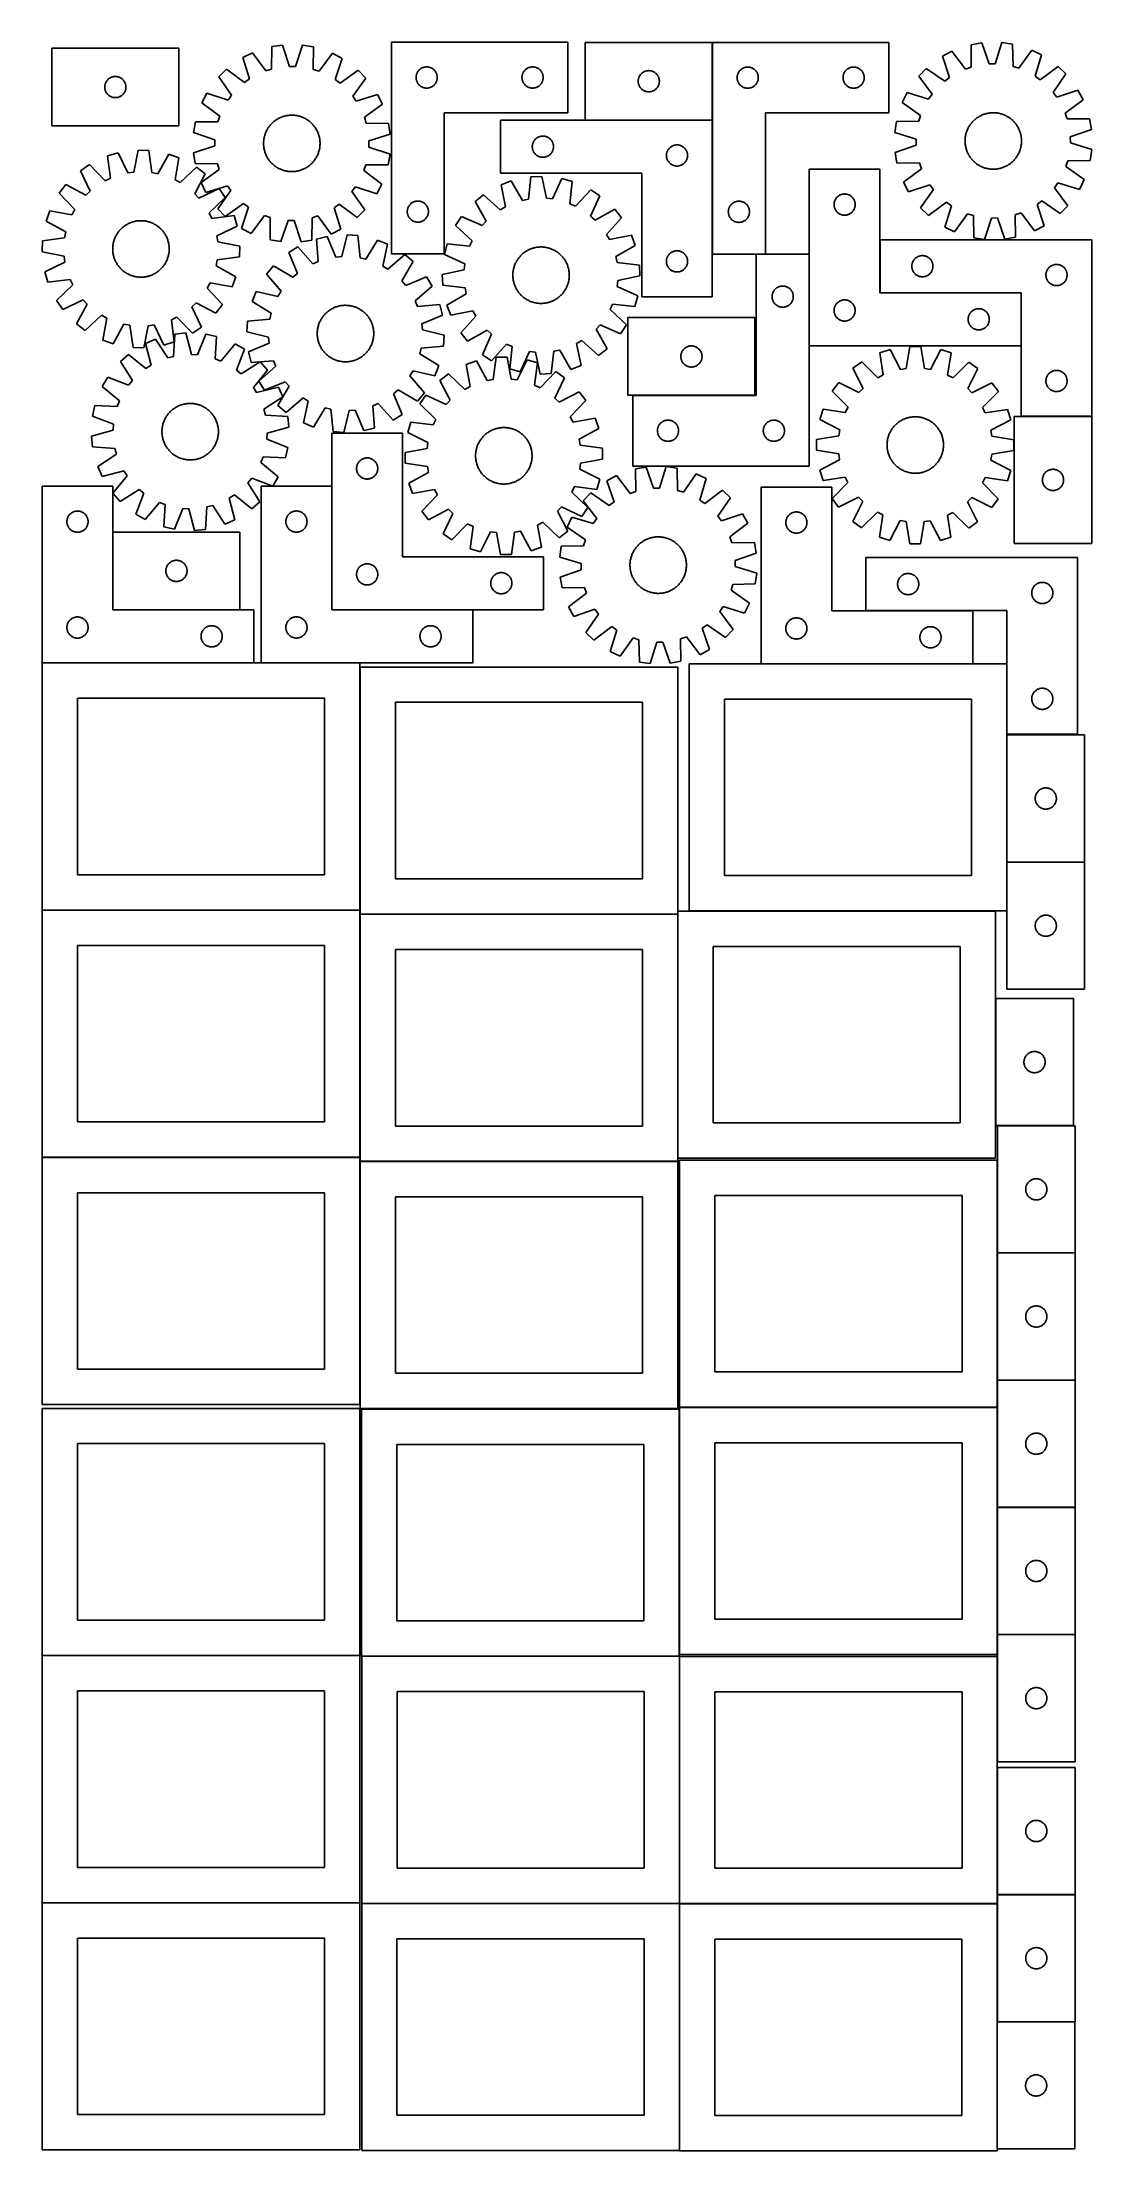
# Model space of a CAD drawing. Header units: millimetres. Extents: x 7 to 1493, y 7 to 2993.
import ezdxf

# ---------------------------------------------------------------- set-up
doc = ezdxf.new("R2010")
doc.units = ezdxf.units.MM
doc.layers.add('COMMON', color=5, linetype='CONTINUOUS', true_color=0x0000ff)
doc.layers.add('CUT', color=7, linetype='CONTINUOUS', true_color=0x000000)

msp = doc.modelspace()

# ---------------------------------------------------------------- linework, layer by layer
at = {"layer": 'COMMON'}
for p, q in [((955.903163, 2883.166377), (955.903163, 2993.166377)), ((775.803162, 2883.066376), (955.803162, 2883.066376)), ((955.903162, 2882.966376), (955.903162, 2693.25617)), ((1018.051555, 2693.156169), (1031.003163, 2693.156169)), ((1093.151555, 2693.056169), (1093.151555, 2563.424578)), ((1193.351556, 2713.624579), (1193.351556, 2638.624579)), ((1193.451557, 2638.524578), (1393.251556, 2638.524578)), ((1393.351556, 2638.424578), (1393.351556, 2563.424578)), ((843.051555, 2493.156169), (1016.247507, 2493.156169)), ((1493.451557, 2463.524579), (1393.451557, 2463.524579)), ((416.811497, 2364.404847), (416.811497, 2189.604848)), ((106.628991, 2299.548607), (106.628991, 2189.548607)), ((106.728992, 2189.448606), (286.728992, 2189.448606)), ((416.911498, 2189.504847), (616.711497, 2189.504847)), ((306.528991, 2114.248606), (6.694505, 2114.248606)), ((456.794506, 1764.148605), (456.794506, 2108.394181)), ((1324.921905, 2112.923826), (1024.921905, 2112.923826)), ((1373.155864, 2013.320579), (1373.155864, 2112.823825)), ((1373.155863, 2012.122744), (1373.155863, 1832.122744)), ((1373.155863, 1831.922743), (1373.155863, 1762.823825)), ((1483.255864, 1832.022744), (1373.255864, 1832.022744)), ((456.694505, 1764.048605), (6.694505, 1764.048605)), ((1357.094507, 1762.723825), (923.055863, 1762.723825)), ((456.794506, 1413.948604), (456.794506, 1758.19418)), ((906.894506, 1758.294181), (456.894506, 1758.294181)), ((906.994507, 1412.623824), (906.994507, 1758.19418)), ((1357.194507, 1638.722963), (1357.194507, 1458.722963)), ((1467.294508, 1458.622963), (1359.774235, 1458.622963)), ((456.694505, 1413.848604), (6.694505, 1413.848604)), ((456.794506, 1063.748603), (456.794506, 1407.994179)), ((906.894506, 1408.09418), (456.894506, 1408.09418)), ((1359.674234, 1409.774326), (1359.674234, 1278.522962)), ((1359.674234, 1278.322961), (1359.674234, 1098.322961)), ((1469.774235, 1278.422962), (1359.774235, 1278.422962)), ((1359.674234, 1098.12296), (1359.674234, 1059.774326)), ((1359.774235, 1098.22296), (1469.774235, 1098.22296)), ((1359.574234, 1059.674326), (909.574234, 1059.674326)), ((1359.674234, 1059.574325), (1359.674234, 918.12296)), ((1359.674234, 917.922959), (1359.674234, 737.922959)), ((1469.774235, 918.02296), (1359.774235, 918.02296)), ((1359.674234, 737.722958), (1359.674234, 709.574325)), ((1469.774235, 737.822959), (1359.774235, 737.822959)), ((456.524735, 708.149546), (6.524735, 708.149546)), ((909.059219, 707.176279), (459.374233, 707.176279)), ((909.474234, 357.076278), (909.474234, 706.724781)), ((1359.674234, 706.724781), (1359.674234, 557.722958)), ((1359.674234, 549.562186), (1359.674234, 369.562186)), ((1359.674234, 369.362185), (1359.674234, 356.724781)), ((1469.774235, 369.462186), (1359.774235, 369.462186)), ((456.524735, 357.949545), (6.524735, 357.949545)), ((909.120072, 356.976278), (459.374233, 356.976278)), ((909.220073, 6.876277), (909.220073, 356.52478)), ((1359.320073, 356.624781), (909.574234, 356.624781)), ((1359.420073, 189.162184), (1359.420073, 9.162184)), ((1359.774235, 189.262184), (1469.520074, 189.262184))]:
    msp.add_line(p, q, dxfattribs=at)
at = {"layer": 'CUT'}
for p, q in [((331.765985, 2987.182526), (331.33972, 2955.421023)), ((346.981154, 2989.469265), (331.765985, 2987.182526)), ((356.724789, 2959.236231), (346.981154, 2989.469265)), ((375.519111, 2989.243732), (365.298865, 2959.168471)), ((390.696238, 2986.716805), (375.519111, 2989.243732)), ((501.206654, 2993.485651), (501.206654, 2693.485651)), ((751.206654, 2993.485651), (501.206654, 2993.485651)), ((751.206654, 2893.485651), (751.206654, 2993.485651)), ((955.803162, 2993.166377), (775.803162, 2993.166377)), ((775.803162, 2993.166377), (775.803162, 2883.166377)), ((955.803162, 2883.166377), (955.803162, 2993.166377)), ((956.003163, 2993.25617), (956.003163, 2693.25617)), ((1206.003163, 2993.25617), (956.003163, 2993.25617)), ((1206.003163, 2893.25617), (1206.003163, 2993.25617)), ((1337.526438, 2992.574997), (1322.366902, 2989.944593)), ((1322.366902, 2989.944593), (1322.659365, 2958.181577)), ((1347.951614, 2962.570157), (1337.526438, 2992.574997)), ((1366.062192, 2992.995206), (1356.525029, 2962.696406)), ((1381.292607, 2990.812315), (1366.062192, 2992.995206)), ((1381.935533, 2959.054459), (1381.292607, 2990.812315)), ((200.158141, 2984.881898), (20.158141, 2984.881898)), ((20.158141, 2984.881898), (20.158141, 2874.881898)), ((200.158141, 2874.881898), (200.158141, 2984.881898)), ((304.555082, 2978.578307), (290.791238, 2971.701743)), ((290.791238, 2971.701743), (300.20068, 2941.363036)), ((323.16435, 2952.835932), (304.555082, 2978.578307)), ((365.298865, 2959.168471), (356.724789, 2959.236231)), ((390.620463, 2954.952532), (390.696238, 2986.716805)), ((417.767754, 2977.683596), (398.753955, 2952.238553)), ((431.421196, 2970.590355), (417.767754, 2977.683596)), ((421.53343, 2940.404153), (431.421196, 2970.590355)), ((544.500247, 2956.902957), (545.199845, 2957.230404)), ((545.199845, 2957.230404), (545.915372, 2957.521403)), ((545.915372, 2957.521403), (546.644931, 2957.775181)), ((546.644931, 2957.775181), (547.386587, 2957.991067)), ((547.386587, 2957.991067), (548.138373, 2958.168486)), ((548.138373, 2958.168486), (548.898295, 2958.306969)), ((548.898295, 2958.306969), (549.664339, 2958.406149)), ((549.664339, 2958.406149), (550.434472, 2958.465762)), ((550.434472, 2958.465762), (551.206654, 2958.485651)), ((551.206654, 2958.485651), (551.978835, 2958.465762)), ((551.978835, 2958.465762), (552.748969, 2958.406149)), ((552.748969, 2958.406149), (553.515012, 2958.306969)), ((553.515012, 2958.306969), (554.274935, 2958.168486)), ((554.274935, 2958.168486), (555.026721, 2957.991067)), ((555.026721, 2957.991067), (555.768376, 2957.775181)), ((555.768376, 2957.775181), (556.497935, 2957.521403)), ((556.497935, 2957.521403), (557.213462, 2957.230404)), ((557.213462, 2957.230404), (557.913061, 2956.902957)), ((694.500247, 2956.902957), (695.199845, 2957.230404)), ((695.199845, 2957.230404), (695.915372, 2957.521403)), ((695.915372, 2957.521403), (696.644931, 2957.775181)), ((696.644931, 2957.775181), (697.386587, 2957.991067)), ((697.386587, 2957.991067), (698.138373, 2958.168486)), ((698.138373, 2958.168486), (698.898295, 2958.306969)), ((698.898295, 2958.306969), (699.664339, 2958.406149)), ((699.664339, 2958.406149), (700.434472, 2958.465762)), ((700.434472, 2958.465762), (701.206654, 2958.485651)), ((701.206654, 2958.485651), (701.978835, 2958.465762)), ((701.978835, 2958.465762), (702.748969, 2958.406149)), ((702.748969, 2958.406149), (703.515012, 2958.306969)), ((703.515012, 2958.306969), (704.274935, 2958.168486)), ((704.274935, 2958.168486), (705.026721, 2957.991067)), ((705.026721, 2957.991067), (705.768376, 2957.775181)), ((705.768376, 2957.775181), (706.497935, 2957.521403)), ((706.497935, 2957.521403), (707.213462, 2957.230404)), ((707.213462, 2957.230404), (707.913061, 2956.902957)), ((999.996354, 2957.000924), (1000.711881, 2957.291923)), ((1000.711881, 2957.291923), (1001.44144, 2957.545701)), ((1001.44144, 2957.545701), (1002.183096, 2957.761586)), ((1002.183096, 2957.761586), (1002.934882, 2957.939006)), ((1002.934882, 2957.939006), (1003.694804, 2958.077489)), ((1003.694804, 2958.077489), (1004.460848, 2958.176669)), ((1004.460848, 2958.176669), (1005.230981, 2958.236282)), ((1005.230981, 2958.236282), (1006.003163, 2958.25617)), ((1006.003163, 2958.25617), (1006.775344, 2958.236282)), ((1006.775344, 2958.236282), (1007.545478, 2958.176669)), ((1007.545478, 2958.176669), (1008.311521, 2958.077489)), ((1008.311521, 2958.077489), (1009.071444, 2957.939006)), ((1009.071444, 2957.939006), (1009.823229, 2957.761586)), ((1009.823229, 2957.761586), (1010.564885, 2957.545701)), ((1010.564885, 2957.545701), (1011.294444, 2957.291923)), ((1011.294444, 2957.291923), (1012.009971, 2957.000924)), ((1149.996354, 2957.000924), (1150.711881, 2957.291923)), ((1150.711881, 2957.291923), (1151.44144, 2957.545701)), ((1151.44144, 2957.545701), (1152.183096, 2957.761586)), ((1152.183096, 2957.761586), (1152.934882, 2957.939006)), ((1152.934882, 2957.939006), (1153.694804, 2958.077489)), ((1153.694804, 2958.077489), (1154.460848, 2958.176669)), ((1154.460848, 2958.176669), (1155.230981, 2958.236282)), ((1155.230981, 2958.236282), (1156.003163, 2958.25617)), ((1156.003163, 2958.25617), (1156.775344, 2958.236282)), ((1156.775344, 2958.236282), (1157.545478, 2958.176669)), ((1157.545478, 2958.176669), (1158.311521, 2958.077489)), ((1158.311521, 2958.077489), (1159.071444, 2957.939006)), ((1159.071444, 2957.939006), (1159.823229, 2957.761586)), ((1159.823229, 2957.761586), (1160.564885, 2957.545701)), ((1160.564885, 2957.545701), (1161.294444, 2957.291923)), ((1161.294444, 2957.291923), (1162.009971, 2957.000924)), ((1295.357639, 2980.726918), (1281.752904, 2973.540701)), ((1281.752904, 2973.540701), (1291.846364, 2943.422653)), ((1314.544577, 2955.412176), (1295.357639, 2980.726918)), ((1322.659365, 2958.181577), (1314.544577, 2955.412176)), ((1356.525029, 2962.696406), (1347.951614, 2962.570157)), ((1390.128348, 2956.525199), (1381.935533, 2959.054459)), ((1408.561573, 2982.393925), (1390.128348, 2956.525199)), ((1422.372008, 2975.611415), (1408.561573, 2982.393925)), ((1413.16975, 2945.209224), (1422.372008, 2975.611415)), ((1445.70491, 2959.178476), (1420.179995, 2940.272036)), ((1456.743503, 2948.460266), (1445.70491, 2959.178476)), ((95.158141, 2929.881898), (95.178029, 2930.654079)), ((95.178029, 2929.109717), (95.158141, 2929.881898)), ((95.178029, 2930.654079), (95.237643, 2931.424213)), ((95.237643, 2928.339583), (95.178029, 2929.109717)), ((95.237643, 2931.424213), (95.336822, 2932.190257)), ((95.336822, 2927.573539), (95.237643, 2928.339583)), ((95.336822, 2932.190257), (95.475305, 2932.950179)), ((95.475305, 2926.813617), (95.336822, 2927.573539)), ((95.475305, 2932.950179), (95.652725, 2933.701965)), ((95.652725, 2933.701965), (95.86861, 2934.44362)), ((95.86861, 2934.44362), (96.122388, 2935.173179)), ((96.122388, 2935.173179), (96.413387, 2935.888706)), ((96.413387, 2935.888706), (96.740835, 2936.588305)), ((96.740835, 2936.588305), (97.103862, 2937.270119)), ((97.103862, 2937.270119), (97.501507, 2937.932341)), ((97.501507, 2937.932341), (97.932716, 2938.573214)), ((97.932716, 2938.573214), (98.396344, 2939.19104)), ((98.396344, 2939.19104), (98.891162, 2939.78418)), ((98.891162, 2939.78418), (99.415858, 2940.35106)), ((99.415858, 2940.35106), (99.969041, 2940.890178)), ((99.969041, 2940.890178), (100.549243, 2941.400105)), ((100.549243, 2941.400105), (101.154927, 2941.879487)), ((101.154927, 2941.879487), (101.784485, 2942.327053)), ((101.784485, 2942.327053), (102.436249, 2942.741617)), ((102.436249, 2942.741617), (103.10849, 2943.12208)), ((103.10849, 2943.12208), (103.799425, 2943.467432)), ((103.799425, 2943.467432), (104.507222, 2943.776757)), ((104.507222, 2943.776757), (105.230005, 2944.049236)), ((105.230005, 2944.049236), (105.965856, 2944.284146)), ((105.965856, 2944.284146), (106.712825, 2944.480863)), ((106.712825, 2944.480863), (107.468929, 2944.638867)), ((107.468929, 2944.638867), (108.232165, 2944.757738)), ((108.232165, 2944.757738), (109.000509, 2944.837161)), ((109.000509, 2944.837161), (109.771922, 2944.876925)), ((109.771922, 2944.876925), (110.544359, 2944.876925)), ((110.544359, 2944.876925), (111.315773, 2944.837161)), ((111.315773, 2944.837161), (112.084116, 2944.757738)), ((112.084116, 2944.757738), (112.847352, 2944.638867)), ((112.847352, 2944.638867), (113.603457, 2944.480863)), ((113.603457, 2944.480863), (114.350425, 2944.284146)), ((114.350425, 2944.284146), (115.086276, 2944.049236)), ((115.086276, 2944.049236), (115.809059, 2943.776757)), ((115.809059, 2943.776757), (116.516857, 2943.467432)), ((116.516857, 2943.467432), (117.207792, 2943.12208)), ((117.207792, 2943.12208), (117.880033, 2942.741617)), ((117.880033, 2942.741617), (118.531797, 2942.327053)), ((118.531797, 2942.327053), (119.161355, 2941.879487)), ((119.161355, 2941.879487), (119.767038, 2941.400105)), ((119.767038, 2941.400105), (120.347241, 2940.890178)), ((120.347241, 2940.890178), (120.900424, 2940.35106)), ((120.900424, 2940.35106), (121.42512, 2939.78418)), ((121.42512, 2939.78418), (121.919938, 2939.19104)), ((121.919938, 2939.19104), (122.383566, 2938.573214)), ((122.383566, 2938.573214), (122.814774, 2937.932341)), ((122.814774, 2937.932341), (123.212419, 2937.270119)), ((123.212419, 2937.270119), (123.575447, 2936.588305)), ((123.575447, 2936.588305), (123.902894, 2935.888706)), ((123.902894, 2935.888706), (124.193893, 2935.173179)), ((124.193893, 2935.173179), (124.447671, 2934.44362)), ((124.447671, 2934.44362), (124.663557, 2933.701965)), ((124.663557, 2933.701965), (124.840976, 2932.950179)), ((124.840976, 2932.950179), (124.979459, 2932.190257)), ((124.979459, 2927.573539), (124.840976, 2926.813617)), ((124.979459, 2932.190257), (125.078639, 2931.424213)), ((125.078639, 2928.339583), (124.979459, 2927.573539)), ((125.078639, 2931.424213), (125.138252, 2930.654079)), ((125.138252, 2929.109717), (125.078639, 2928.339583)), ((125.138252, 2930.654079), (125.158141, 2929.881898)), ((125.158141, 2929.881898), (125.138252, 2929.109717)), ((267.570981, 2955.110013), (256.605762, 2944.31675)), ((256.605762, 2944.31675), (274.92985, 2918.370603)), ((293.224278, 2936.37814), (267.570981, 2955.110013)), ((300.20068, 2941.363036), (293.224278, 2936.37814)), ((331.33972, 2955.421023), (323.16435, 2952.835932)), ((398.753955, 2952.238553), (390.620463, 2954.952532)), ((428.430175, 2935.309618), (421.53343, 2940.404153)), ((454.376322, 2953.633705), (428.430175, 2935.309618)), ((446.437712, 2917.015189), (465.169585, 2942.668487)), ((465.169585, 2942.668487), (454.376322, 2953.633705)), ((536.211627, 2943.871869), (536.251391, 2944.643283)), ((536.211627, 2943.099432), (536.211627, 2943.871869)), ((536.251391, 2942.328019), (536.211627, 2943.099432)), ((536.251391, 2944.643283), (536.330814, 2945.411626)), ((536.330814, 2941.559675), (536.251391, 2942.328019)), ((536.330814, 2945.411626), (536.449684, 2946.174862)), ((536.449684, 2940.796439), (536.330814, 2941.559675)), ((536.449684, 2946.174862), (536.607688, 2946.930967)), ((536.607688, 2940.040335), (536.449684, 2940.796439)), ((536.607688, 2946.930967), (536.804406, 2947.677935)), ((536.804406, 2939.293366), (536.607688, 2940.040335)), ((536.804406, 2947.677935), (537.039315, 2948.413786)), ((537.039315, 2938.557515), (536.804406, 2939.293366)), ((537.039315, 2948.413786), (537.311794, 2949.136569)), ((537.311794, 2937.834732), (537.039315, 2938.557515)), ((537.311794, 2949.136569), (537.62112, 2949.844367)), ((537.62112, 2937.126935), (537.311794, 2937.834732)), ((537.62112, 2949.844367), (537.966472, 2950.535302)), ((537.966472, 2936.436), (537.62112, 2937.126935)), ((537.966472, 2950.535302), (538.346934, 2951.207543)), ((538.346934, 2935.763759), (537.966472, 2936.436)), ((538.346934, 2951.207543), (538.761499, 2951.859306)), ((538.761499, 2935.111995), (538.346934, 2935.763759)), ((538.761499, 2951.859306), (539.209065, 2952.488865)), ((539.209065, 2934.482436), (538.761499, 2935.111995)), ((539.209065, 2952.488865), (539.688447, 2953.094548)), ((539.688447, 2933.876753), (539.209065, 2934.482436)), ((539.688447, 2953.094548), (540.198373, 2953.674751)), ((540.198373, 2933.296551), (539.688447, 2933.876753)), ((540.198373, 2953.674751), (540.737491, 2954.227933)), ((540.737491, 2932.743368), (540.198373, 2933.296551)), ((540.737491, 2954.227933), (541.304372, 2954.75263)), ((541.304372, 2932.218672), (540.737491, 2932.743368)), ((541.304372, 2954.75263), (541.897512, 2955.247448)), ((541.897512, 2931.723854), (541.304372, 2932.218672)), ((541.897512, 2955.247448), (542.515337, 2955.711076)), ((542.515337, 2931.260226), (541.897512, 2931.723854)), ((542.515337, 2955.711076), (543.156211, 2956.142284)), ((543.156211, 2930.829017), (542.515337, 2931.260226)), ((543.156211, 2956.142284), (543.818433, 2956.539929)), ((543.818433, 2930.431372), (543.156211, 2930.829017)), ((543.818433, 2956.539929), (544.500247, 2956.902957)), ((544.500247, 2930.068344), (543.818433, 2930.431372)), ((545.199845, 2929.740897), (544.500247, 2930.068344)), ((545.915372, 2929.449898), (545.199845, 2929.740897)), ((546.644931, 2929.19612), (545.915372, 2929.449898)), ((547.386587, 2928.980235), (546.644931, 2929.19612)), ((548.138373, 2928.802815), (547.386587, 2928.980235)), ((548.898295, 2928.664332), (548.138373, 2928.802815)), ((549.664339, 2928.565153), (548.898295, 2928.664332)), ((550.434472, 2928.505539), (549.664339, 2928.565153)), ((551.206654, 2928.485651), (550.434472, 2928.505539)), ((551.978835, 2928.505539), (551.206654, 2928.485651)), ((552.748969, 2928.565153), (551.978835, 2928.505539)), ((553.515012, 2928.664332), (552.748969, 2928.565153)), ((554.274935, 2928.802815), (553.515012, 2928.664332)), ((555.026721, 2928.980235), (554.274935, 2928.802815)), ((555.768376, 2929.19612), (555.026721, 2928.980235)), ((556.497935, 2929.449898), (555.768376, 2929.19612)), ((557.213462, 2929.740897), (556.497935, 2929.449898)), ((557.913061, 2930.068344), (557.213462, 2929.740897)), ((557.913061, 2956.902957), (558.594875, 2956.539929)), ((558.594875, 2930.431372), (557.913061, 2930.068344)), ((558.594875, 2956.539929), (559.257097, 2956.142284)), ((559.257097, 2930.829017), (558.594875, 2930.431372)), ((559.257097, 2956.142284), (559.89797, 2955.711076)), ((559.89797, 2931.260226), (559.257097, 2930.829017)), ((559.89797, 2955.711076), (560.515796, 2955.247448)), ((560.515796, 2931.723854), (559.89797, 2931.260226)), ((560.515796, 2955.247448), (561.108936, 2954.75263)), ((561.108936, 2932.218672), (560.515796, 2931.723854)), ((561.108936, 2954.75263), (561.675816, 2954.227933)), ((561.675816, 2932.743368), (561.108936, 2932.218672)), ((561.675816, 2954.227933), (562.214934, 2953.674751)), ((562.214934, 2933.296551), (561.675816, 2932.743368)), ((562.214934, 2953.674751), (562.72486, 2953.094548)), ((562.72486, 2933.876753), (562.214934, 2933.296551)), ((562.72486, 2953.094548), (563.204242, 2952.488865)), ((563.204242, 2934.482436), (562.72486, 2933.876753)), ((563.204242, 2952.488865), (563.651809, 2951.859306)), ((563.651809, 2935.111995), (563.204242, 2934.482436)), ((563.651809, 2951.859306), (564.066373, 2951.207543)), ((564.066373, 2935.763759), (563.651809, 2935.111995)), ((564.066373, 2951.207543), (564.446836, 2950.535302)), ((564.446836, 2936.436), (564.066373, 2935.763759)), ((564.446836, 2950.535302), (564.792188, 2949.844367)), ((564.792188, 2937.126935), (564.446836, 2936.436)), ((564.792188, 2949.844367), (565.101513, 2949.136569)), ((565.101513, 2937.834732), (564.792188, 2937.126935)), ((565.101513, 2949.136569), (565.373992, 2948.413786)), ((565.373992, 2938.557515), (565.101513, 2937.834732)), ((565.373992, 2948.413786), (565.608902, 2947.677935)), ((565.608902, 2939.293366), (565.373992, 2938.557515)), ((565.608902, 2947.677935), (565.805619, 2946.930967)), ((565.805619, 2940.040335), (565.608902, 2939.293366)), ((565.805619, 2946.930967), (565.963623, 2946.174862)), ((565.963623, 2940.796439), (565.805619, 2940.040335)), ((565.963623, 2946.174862), (566.082494, 2945.411626)), ((566.082494, 2941.559675), (565.963623, 2940.796439)), ((566.082494, 2945.411626), (566.161917, 2944.643283)), ((566.161917, 2942.328019), (566.082494, 2941.559675)), ((566.161917, 2944.643283), (566.201681, 2943.871869)), ((566.201681, 2943.099432), (566.161917, 2942.328019)), ((566.201681, 2943.871869), (566.201681, 2943.099432)), ((686.211627, 2943.871869), (686.251391, 2944.643283)), ((686.211627, 2943.099432), (686.211627, 2943.871869)), ((686.251391, 2942.328019), (686.211627, 2943.099432)), ((686.251391, 2944.643283), (686.330814, 2945.411626)), ((686.330814, 2941.559675), (686.251391, 2942.328019)), ((686.330814, 2945.411626), (686.449684, 2946.174862)), ((686.449684, 2940.796439), (686.330814, 2941.559675)), ((686.449684, 2946.174862), (686.607688, 2946.930967)), ((686.607688, 2940.040335), (686.449684, 2940.796439)), ((686.607688, 2946.930967), (686.804406, 2947.677935)), ((686.804406, 2939.293366), (686.607688, 2940.040335)), ((686.804406, 2947.677935), (687.039315, 2948.413786)), ((687.039315, 2938.557515), (686.804406, 2939.293366)), ((687.039315, 2948.413786), (687.311794, 2949.136569)), ((687.311794, 2937.834732), (687.039315, 2938.557515)), ((687.311794, 2949.136569), (687.62112, 2949.844367)), ((687.62112, 2937.126935), (687.311794, 2937.834732)), ((687.62112, 2949.844367), (687.966472, 2950.535302)), ((687.966472, 2936.436), (687.62112, 2937.126935)), ((687.966472, 2950.535302), (688.346934, 2951.207543)), ((688.346934, 2935.763759), (687.966472, 2936.436)), ((688.346934, 2951.207543), (688.761499, 2951.859306)), ((688.761499, 2935.111995), (688.346934, 2935.763759)), ((688.761499, 2951.859306), (689.209065, 2952.488865)), ((689.209065, 2934.482436), (688.761499, 2935.111995)), ((689.209065, 2952.488865), (689.688447, 2953.094548)), ((689.688447, 2933.876753), (689.209065, 2934.482436)), ((689.688447, 2953.094548), (690.198373, 2953.674751)), ((690.198373, 2933.296551), (689.688447, 2933.876753)), ((690.198373, 2953.674751), (690.737491, 2954.227933)), ((690.737491, 2932.743368), (690.198373, 2933.296551)), ((690.737491, 2954.227933), (691.304372, 2954.75263)), ((691.304372, 2932.218672), (690.737491, 2932.743368)), ((691.304372, 2954.75263), (691.897512, 2955.247448)), ((691.897512, 2931.723854), (691.304372, 2932.218672)), ((691.897512, 2955.247448), (692.515337, 2955.711076)), ((692.515337, 2931.260226), (691.897512, 2931.723854)), ((692.515337, 2955.711076), (693.156211, 2956.142284)), ((693.156211, 2930.829017), (692.515337, 2931.260226)), ((693.156211, 2956.142284), (693.818433, 2956.539929)), ((693.818433, 2930.431372), (693.156211, 2930.829017)), ((693.818433, 2956.539929), (694.500247, 2956.902957)), ((694.500247, 2930.068344), (693.818433, 2930.431372)), ((695.199845, 2929.740897), (694.500247, 2930.068344)), ((695.915372, 2929.449898), (695.199845, 2929.740897)), ((696.644931, 2929.19612), (695.915372, 2929.449898)), ((697.386587, 2928.980235), (696.644931, 2929.19612)), ((698.138373, 2928.802815), (697.386587, 2928.980235)), ((698.898295, 2928.664332), (698.138373, 2928.802815)), ((699.664339, 2928.565153), (698.898295, 2928.664332)), ((700.434472, 2928.505539), (699.664339, 2928.565153)), ((701.206654, 2928.485651), (700.434472, 2928.505539)), ((701.978835, 2928.505539), (701.206654, 2928.485651)), ((702.748969, 2928.565153), (701.978835, 2928.505539)), ((703.515012, 2928.664332), (702.748969, 2928.565153)), ((704.274935, 2928.802815), (703.515012, 2928.664332)), ((705.026721, 2928.980235), (704.274935, 2928.802815)), ((705.768376, 2929.19612), (705.026721, 2928.980235)), ((706.497935, 2929.449898), (705.768376, 2929.19612)), ((707.213462, 2929.740897), (706.497935, 2929.449898)), ((707.913061, 2930.068344), (707.213462, 2929.740897)), ((707.913061, 2956.902957), (708.594875, 2956.539929)), ((708.594875, 2930.431372), (707.913061, 2930.068344)), ((708.594875, 2956.539929), (709.257097, 2956.142284)), ((709.257097, 2930.829017), (708.594875, 2930.431372)), ((709.257097, 2956.142284), (709.89797, 2955.711076)), ((709.89797, 2931.260226), (709.257097, 2930.829017)), ((709.89797, 2955.711076), (710.515796, 2955.247448)), ((710.515796, 2931.723854), (709.89797, 2931.260226)), ((710.515796, 2955.247448), (711.108936, 2954.75263)), ((711.108936, 2932.218672), (710.515796, 2931.723854)), ((711.108936, 2954.75263), (711.675816, 2954.227933)), ((711.675816, 2932.743368), (711.108936, 2932.218672)), ((711.675816, 2954.227933), (712.214934, 2953.674751)), ((712.214934, 2933.296551), (711.675816, 2932.743368)), ((712.214934, 2953.674751), (712.72486, 2953.094548)), ((712.72486, 2933.876753), (712.214934, 2933.296551)), ((712.72486, 2953.094548), (713.204242, 2952.488865)), ((713.204242, 2934.482436), (712.72486, 2933.876753)), ((713.204242, 2952.488865), (713.651809, 2951.859306)), ((713.651809, 2935.111995), (713.204242, 2934.482436)), ((713.651809, 2951.859306), (714.066373, 2951.207543)), ((714.066373, 2935.763759), (713.651809, 2935.111995)), ((714.066373, 2951.207543), (714.446836, 2950.535302)), ((714.446836, 2936.436), (714.066373, 2935.763759)), ((714.446836, 2950.535302), (714.792188, 2949.844367)), ((714.792188, 2937.126935), (714.446836, 2936.436)), ((714.792188, 2949.844367), (715.101513, 2949.136569)), ((715.101513, 2937.834732), (714.792188, 2937.126935)), ((715.101513, 2949.136569), (715.373992, 2948.413786)), ((715.373992, 2938.557515), (715.101513, 2937.834732)), ((715.373992, 2948.413786), (715.608902, 2947.677935)), ((715.608902, 2939.293366), (715.373992, 2938.557515)), ((715.608902, 2947.677935), (715.805619, 2946.930967)), ((715.805619, 2940.040335), (715.608902, 2939.293366)), ((715.805619, 2946.930967), (715.963623, 2946.174862)), ((715.963623, 2940.796439), (715.805619, 2940.040335)), ((715.963623, 2946.174862), (716.082494, 2945.411626)), ((716.082494, 2941.559675), (715.963623, 2940.796439)), ((716.082494, 2945.411626), (716.161917, 2944.643283)), ((716.161917, 2942.328019), (716.082494, 2941.559675)), ((716.161917, 2944.643283), (716.201681, 2943.871869)), ((716.201681, 2943.099432), (716.161917, 2942.328019)), ((716.201681, 2943.871869), (716.201681, 2943.099432)), ((850.803162, 2938.166377), (850.82305, 2938.938559)), ((850.82305, 2937.394196), (850.803162, 2938.166377)), ((850.82305, 2938.938559), (850.882663, 2939.708692)), ((850.882663, 2936.624062), (850.82305, 2937.394196)), ((850.882663, 2939.708692), (850.981843, 2940.474736)), ((850.981843, 2935.858019), (850.882663, 2936.624062)), ((850.981843, 2940.474736), (851.120326, 2941.234658)), ((851.120326, 2935.098096), (850.981843, 2935.858019)), ((851.120326, 2941.234658), (851.297746, 2941.986444)), ((851.297746, 2934.34631), (851.120326, 2935.098096)), ((851.297746, 2941.986444), (851.513631, 2942.7281)), ((851.513631, 2933.604655), (851.297746, 2934.34631)), ((851.513631, 2942.7281), (851.767409, 2943.457659)), ((851.767409, 2932.875096), (851.513631, 2933.604655)), ((851.767409, 2943.457659), (852.058408, 2944.173186)), ((852.058408, 2932.159569), (851.767409, 2932.875096)), ((852.058408, 2944.173186), (852.385855, 2944.872784)), ((852.385855, 2931.45997), (852.058408, 2932.159569)), ((852.385855, 2944.872784), (852.748883, 2945.554598)), ((852.748883, 2930.778156), (852.385855, 2931.45997)), ((852.748883, 2945.554598), (853.146528, 2946.21682)), ((853.146528, 2930.115934), (852.748883, 2930.778156)), ((853.146528, 2946.21682), (853.577736, 2946.857694)), ((853.577736, 2929.475061), (853.146528, 2930.115934)), ((853.577736, 2946.857694), (854.041364, 2947.475519)), ((854.041364, 2928.857235), (853.577736, 2929.475061)), ((854.041364, 2947.475519), (854.536183, 2948.068659)), ((854.536183, 2928.264095), (854.041364, 2928.857235)), ((854.536183, 2948.068659), (855.060879, 2948.63554)), ((855.060879, 2927.697215), (854.536183, 2928.264095)), ((855.060879, 2948.63554), (855.614061, 2949.174658)), ((855.614061, 2927.158097), (855.060879, 2927.697215)), ((855.614061, 2949.174658), (856.194264, 2949.684584)), ((856.194264, 2949.684584), (856.799947, 2950.163966)), ((856.799947, 2950.163966), (857.429506, 2950.611532)), ((857.429506, 2950.611532), (858.08127, 2951.026097)), ((858.08127, 2951.026097), (858.75351, 2951.406559)), ((858.75351, 2951.406559), (859.444446, 2951.751911)), ((859.444446, 2951.751911), (860.152243, 2952.061237)), ((860.152243, 2952.061237), (860.875026, 2952.333716)), ((860.875026, 2952.333716), (861.610877, 2952.568625)), ((861.610877, 2952.568625), (862.357845, 2952.765343)), ((862.357845, 2952.765343), (863.11395, 2952.923347)), ((863.11395, 2952.923347), (863.877186, 2953.042217)), ((863.877186, 2953.042217), (864.64553, 2953.12164)), ((864.64553, 2953.12164), (865.416943, 2953.161404)), ((865.416943, 2953.161404), (866.18938, 2953.161404)), ((866.18938, 2953.161404), (866.960793, 2953.12164)), ((866.960793, 2953.12164), (867.729137, 2953.042217)), ((867.729137, 2953.042217), (868.492373, 2952.923347)), ((868.492373, 2952.923347), (869.248478, 2952.765343)), ((869.248478, 2952.765343), (869.995446, 2952.568625)), ((869.995446, 2952.568625), (870.731297, 2952.333716)), ((870.731297, 2952.333716), (871.45408, 2952.061237)), ((871.45408, 2952.061237), (872.161877, 2951.751911)), ((872.161877, 2951.751911), (872.852813, 2951.406559)), ((872.852813, 2951.406559), (873.525054, 2951.026097)), ((873.525054, 2951.026097), (874.176817, 2950.611532)), ((874.176817, 2950.611532), (874.806376, 2950.163966)), ((874.806376, 2950.163966), (875.412059, 2949.684584)), ((875.412059, 2949.684584), (875.992262, 2949.174658)), ((875.992262, 2949.174658), (876.545444, 2948.63554)), ((876.545444, 2927.697215), (875.992262, 2927.158097)), ((876.545444, 2948.63554), (877.070141, 2948.068659)), ((877.070141, 2928.264095), (876.545444, 2927.697215)), ((877.070141, 2948.068659), (877.564959, 2947.475519)), ((877.564959, 2928.857235), (877.070141, 2928.264095)), ((877.564959, 2947.475519), (878.028587, 2946.857694)), ((878.028587, 2929.475061), (877.564959, 2928.857235)), ((878.028587, 2946.857694), (878.459795, 2946.21682)), ((878.459795, 2930.115934), (878.028587, 2929.475061)), ((878.459795, 2946.21682), (878.85744, 2945.554598)), ((878.85744, 2930.778156), (878.459795, 2930.115934)), ((878.85744, 2945.554598), (879.220468, 2944.872784)), ((879.220468, 2931.45997), (878.85744, 2930.778156)), ((879.220468, 2944.872784), (879.547915, 2944.173186)), ((879.547915, 2932.159569), (879.220468, 2931.45997)), ((879.547915, 2944.173186), (879.838914, 2943.457659)), ((879.838914, 2932.875096), (879.547915, 2932.159569)), ((879.838914, 2943.457659), (880.092692, 2942.7281)), ((880.092692, 2933.604655), (879.838914, 2932.875096)), ((880.092692, 2942.7281), (880.308577, 2941.986444)), ((880.308577, 2934.34631), (880.092692, 2933.604655)), ((880.308577, 2941.986444), (880.485997, 2941.234658)), ((880.485997, 2935.098096), (880.308577, 2934.34631)), ((880.485997, 2941.234658), (880.62448, 2940.474736)), ((880.62448, 2935.858019), (880.485997, 2935.098096)), ((880.62448, 2940.474736), (880.72366, 2939.708692)), ((880.72366, 2936.624062), (880.62448, 2935.858019)), ((880.72366, 2939.708692), (880.783273, 2938.938559)), ((880.783273, 2937.394196), (880.72366, 2936.624062)), ((880.783273, 2938.938559), (880.803162, 2938.166377)), ((880.803162, 2938.166377), (880.783273, 2937.394196)), ((991.008136, 2943.642389), (991.0479, 2944.413802)), ((991.008136, 2942.869952), (991.008136, 2943.642389)), ((991.0479, 2942.098539), (991.008136, 2942.869952)), ((991.0479, 2944.413802), (991.127322, 2945.182146)), ((991.127322, 2941.330195), (991.0479, 2942.098539)), ((991.127322, 2945.182146), (991.246193, 2945.945382)), ((991.246193, 2940.566959), (991.127322, 2941.330195)), ((991.246193, 2945.945382), (991.404197, 2946.701487)), ((991.404197, 2939.810854), (991.246193, 2940.566959)), ((991.404197, 2946.701487), (991.600914, 2947.448455)), ((991.600914, 2939.063886), (991.404197, 2939.810854)), ((991.600914, 2947.448455), (991.835824, 2948.184306)), ((991.835824, 2938.328035), (991.600914, 2939.063886)), ((991.835824, 2948.184306), (992.108303, 2948.907089)), ((992.108303, 2937.605252), (991.835824, 2938.328035)), ((992.108303, 2948.907089), (992.417629, 2949.614886)), ((992.417629, 2936.897455), (992.108303, 2937.605252)), ((992.417629, 2949.614886), (992.762981, 2950.305822)), ((992.762981, 2936.206519), (992.417629, 2936.897455)), ((992.762981, 2950.305822), (993.143443, 2950.978062)), ((993.143443, 2935.534278), (992.762981, 2936.206519)), ((993.143443, 2950.978062), (993.558007, 2951.629826)), ((993.558007, 2934.882515), (993.143443, 2935.534278)), ((993.558007, 2951.629826), (994.005574, 2952.259385)), ((994.005574, 2934.252956), (993.558007, 2934.882515)), ((994.005574, 2952.259385), (994.484956, 2952.865068)), ((994.484956, 2933.647273), (994.005574, 2934.252956)), ((994.484956, 2952.865068), (994.994882, 2953.445271)), ((994.994882, 2933.06707), (994.484956, 2933.647273)), ((994.994882, 2953.445271), (995.534, 2953.998453)), ((995.534, 2932.513888), (994.994882, 2933.06707)), ((995.534, 2953.998453), (996.100881, 2954.523149)), ((996.100881, 2931.989192), (995.534, 2932.513888)), ((996.100881, 2954.523149), (996.69402, 2955.017968)), ((996.69402, 2931.494373), (996.100881, 2931.989192)), ((996.69402, 2955.017968), (997.311846, 2955.481596)), ((997.311846, 2931.030745), (996.69402, 2931.494373)), ((997.311846, 2955.481596), (997.95272, 2955.912804)), ((997.95272, 2930.599537), (997.311846, 2931.030745)), ((997.95272, 2955.912804), (998.614942, 2956.310449)), ((998.614942, 2930.201892), (997.95272, 2930.599537)), ((998.614942, 2956.310449), (999.296756, 2956.673477)), ((999.296756, 2929.838864), (998.614942, 2930.201892)), ((999.296756, 2956.673477), (999.996354, 2957.000924)), ((999.996354, 2929.511417), (999.296756, 2929.838864)), ((1000.711881, 2929.220418), (999.996354, 2929.511417)), ((1001.44144, 2928.96664), (1000.711881, 2929.220418)), ((1002.183096, 2928.750755), (1001.44144, 2928.96664)), ((1002.934882, 2928.573335), (1002.183096, 2928.750755)), ((1003.694804, 2928.434852), (1002.934882, 2928.573335)), ((1004.460848, 2928.335672), (1003.694804, 2928.434852)), ((1005.230981, 2928.276059), (1004.460848, 2928.335672)), ((1006.003163, 2928.25617), (1005.230981, 2928.276059)), ((1006.775344, 2928.276059), (1006.003163, 2928.25617)), ((1007.545478, 2928.335672), (1006.775344, 2928.276059)), ((1008.311521, 2928.434852), (1007.545478, 2928.335672)), ((1009.071444, 2928.573335), (1008.311521, 2928.434852)), ((1009.823229, 2928.750755), (1009.071444, 2928.573335)), ((1010.564885, 2928.96664), (1009.823229, 2928.750755)), ((1011.294444, 2929.220418), (1010.564885, 2928.96664)), ((1012.009971, 2929.511417), (1011.294444, 2929.220418)), ((1012.009971, 2957.000924), (1012.709569, 2956.673477)), ((1012.709569, 2929.838864), (1012.009971, 2929.511417)), ((1012.709569, 2956.673477), (1013.391384, 2956.310449)), ((1013.391384, 2930.201892), (1012.709569, 2929.838864)), ((1013.391384, 2956.310449), (1014.053605, 2955.912804)), ((1014.053605, 2930.599537), (1013.391384, 2930.201892)), ((1014.053605, 2955.912804), (1014.694479, 2955.481596)), ((1014.694479, 2931.030745), (1014.053605, 2930.599537)), ((1014.694479, 2955.481596), (1015.312305, 2955.017968)), ((1015.312305, 2931.494373), (1014.694479, 2931.030745)), ((1015.312305, 2955.017968), (1015.905444, 2954.523149)), ((1015.905444, 2931.989192), (1015.312305, 2931.494373)), ((1015.905444, 2954.523149), (1016.472325, 2953.998453)), ((1016.472325, 2932.513888), (1015.905444, 2931.989192)), ((1016.472325, 2953.998453), (1017.011443, 2953.445271)), ((1017.011443, 2933.06707), (1016.472325, 2932.513888)), ((1017.011443, 2953.445271), (1017.521369, 2952.865068)), ((1017.521369, 2933.647273), (1017.011443, 2933.06707)), ((1017.521369, 2952.865068), (1018.000751, 2952.259385)), ((1018.000751, 2934.252956), (1017.521369, 2933.647273)), ((1018.000751, 2952.259385), (1018.448318, 2951.629826)), ((1018.448318, 2934.882515), (1018.000751, 2934.252956)), ((1018.448318, 2951.629826), (1018.862882, 2950.978062)), ((1018.862882, 2935.534278), (1018.448318, 2934.882515)), ((1018.862882, 2950.978062), (1019.243345, 2950.305822)), ((1019.243345, 2936.206519), (1018.862882, 2935.534278)), ((1019.243345, 2950.305822), (1019.588696, 2949.614886)), ((1019.588696, 2936.897455), (1019.243345, 2936.206519)), ((1019.588696, 2949.614886), (1019.898022, 2948.907089)), ((1019.898022, 2937.605252), (1019.588696, 2936.897455)), ((1019.898022, 2948.907089), (1020.170501, 2948.184306)), ((1020.170501, 2938.328035), (1019.898022, 2937.605252)), ((1020.170501, 2948.184306), (1020.405411, 2947.448455)), ((1020.405411, 2939.063886), (1020.170501, 2938.328035)), ((1020.405411, 2947.448455), (1020.602128, 2946.701487)), ((1020.602128, 2939.810854), (1020.405411, 2939.063886)), ((1020.602128, 2946.701487), (1020.760132, 2945.945382)), ((1020.760132, 2940.566959), (1020.602128, 2939.810854)), ((1020.760132, 2945.945382), (1020.879003, 2945.182146)), ((1020.879003, 2941.330195), (1020.760132, 2940.566959)), ((1020.879003, 2945.182146), (1020.958425, 2944.413802)), ((1020.958425, 2942.098539), (1020.879003, 2941.330195)), ((1020.958425, 2944.413802), (1020.99819, 2943.642389)), ((1020.99819, 2942.869952), (1020.958425, 2942.098539)), ((1020.99819, 2943.642389), (1020.99819, 2942.869952)), ((1141.008136, 2943.642389), (1141.0479, 2944.413802)), ((1141.008136, 2942.869952), (1141.008136, 2943.642389)), ((1141.0479, 2942.098539), (1141.008136, 2942.869952)), ((1141.0479, 2944.413802), (1141.127322, 2945.182146)), ((1141.127322, 2941.330195), (1141.0479, 2942.098539)), ((1141.127322, 2945.182146), (1141.246193, 2945.945382)), ((1141.246193, 2940.566959), (1141.127322, 2941.330195)), ((1141.246193, 2945.945382), (1141.404197, 2946.701487)), ((1141.404197, 2939.810854), (1141.246193, 2940.566959)), ((1141.404197, 2946.701487), (1141.600914, 2947.448455)), ((1141.600914, 2939.063886), (1141.404197, 2939.810854)), ((1141.600914, 2947.448455), (1141.835824, 2948.184306)), ((1141.835824, 2938.328035), (1141.600914, 2939.063886)), ((1141.835824, 2948.184306), (1142.108303, 2948.907089)), ((1142.108303, 2937.605252), (1141.835824, 2938.328035)), ((1142.108303, 2948.907089), (1142.417629, 2949.614886)), ((1142.417629, 2936.897455), (1142.108303, 2937.605252)), ((1142.417629, 2949.614886), (1142.762981, 2950.305822)), ((1142.762981, 2936.206519), (1142.417629, 2936.897455)), ((1142.762981, 2950.305822), (1143.143443, 2950.978062)), ((1143.143443, 2935.534278), (1142.762981, 2936.206519)), ((1143.143443, 2950.978062), (1143.558007, 2951.629826)), ((1143.558007, 2934.882515), (1143.143443, 2935.534278)), ((1143.558007, 2951.629826), (1144.005574, 2952.259385)), ((1144.005574, 2934.252956), (1143.558007, 2934.882515)), ((1144.005574, 2952.259385), (1144.484956, 2952.865068)), ((1144.484956, 2933.647273), (1144.005574, 2934.252956)), ((1144.484956, 2952.865068), (1144.994882, 2953.445271)), ((1144.994882, 2933.06707), (1144.484956, 2933.647273)), ((1144.994882, 2953.445271), (1145.534, 2953.998453)), ((1145.534, 2932.513888), (1144.994882, 2933.06707)), ((1145.534, 2953.998453), (1146.100881, 2954.523149)), ((1146.100881, 2931.989192), (1145.534, 2932.513888)), ((1146.100881, 2954.523149), (1146.69402, 2955.017968)), ((1146.69402, 2931.494373), (1146.100881, 2931.989192)), ((1146.69402, 2955.017968), (1147.311846, 2955.481596)), ((1147.311846, 2931.030745), (1146.69402, 2931.494373)), ((1147.311846, 2955.481596), (1147.95272, 2955.912804)), ((1147.95272, 2930.599537), (1147.311846, 2931.030745)), ((1147.95272, 2955.912804), (1148.614942, 2956.310449)), ((1148.614942, 2930.201892), (1147.95272, 2930.599537)), ((1148.614942, 2956.310449), (1149.296756, 2956.673477)), ((1149.296756, 2929.838864), (1148.614942, 2930.201892)), ((1149.296756, 2956.673477), (1149.996354, 2957.000924)), ((1149.996354, 2929.511417), (1149.296756, 2929.838864)), ((1150.711881, 2929.220418), (1149.996354, 2929.511417)), ((1151.44144, 2928.96664), (1150.711881, 2929.220418)), ((1152.183096, 2928.750755), (1151.44144, 2928.96664)), ((1152.934882, 2928.573335), (1152.183096, 2928.750755)), ((1153.694804, 2928.434852), (1152.934882, 2928.573335)), ((1154.460848, 2928.335672), (1153.694804, 2928.434852)), ((1155.230981, 2928.276059), (1154.460848, 2928.335672)), ((1156.003163, 2928.25617), (1155.230981, 2928.276059)), ((1156.775344, 2928.276059), (1156.003163, 2928.25617)), ((1157.545478, 2928.335672), (1156.775344, 2928.276059)), ((1158.311521, 2928.434852), (1157.545478, 2928.335672)), ((1159.071444, 2928.573335), (1158.311521, 2928.434852)), ((1159.823229, 2928.750755), (1159.071444, 2928.573335)), ((1160.564885, 2928.96664), (1159.823229, 2928.750755)), ((1161.294444, 2929.220418), (1160.564885, 2928.96664)), ((1162.009971, 2929.511417), (1161.294444, 2929.220418)), ((1162.009971, 2957.000924), (1162.709569, 2956.673477)), ((1162.709569, 2929.838864), (1162.009971, 2929.511417)), ((1162.709569, 2956.673477), (1163.391384, 2956.310449)), ((1163.391384, 2930.201892), (1162.709569, 2929.838864)), ((1163.391384, 2956.310449), (1164.053605, 2955.912804)), ((1164.053605, 2930.599537), (1163.391384, 2930.201892)), ((1164.053605, 2955.912804), (1164.694479, 2955.481596)), ((1164.694479, 2931.030745), (1164.053605, 2930.599537)), ((1164.694479, 2955.481596), (1165.312305, 2955.017968)), ((1165.312305, 2931.494373), (1164.694479, 2931.030745)), ((1165.312305, 2955.017968), (1165.905444, 2954.523149)), ((1165.905444, 2931.989192), (1165.312305, 2931.494373)), ((1165.905444, 2954.523149), (1166.472325, 2953.998453)), ((1166.472325, 2932.513888), (1165.905444, 2931.989192)), ((1166.472325, 2953.998453), (1167.011443, 2953.445271)), ((1167.011443, 2933.06707), (1166.472325, 2932.513888)), ((1167.011443, 2953.445271), (1167.521369, 2952.865068)), ((1167.521369, 2933.647273), (1167.011443, 2933.06707)), ((1167.521369, 2952.865068), (1168.000751, 2952.259385)), ((1168.000751, 2934.252956), (1167.521369, 2933.647273)), ((1168.000751, 2952.259385), (1168.448318, 2951.629826)), ((1168.448318, 2934.882515), (1168.000751, 2934.252956)), ((1168.448318, 2951.629826), (1168.862882, 2950.978062)), ((1168.862882, 2935.534278), (1168.448318, 2934.882515)), ((1168.862882, 2950.978062), (1169.243345, 2950.305822)), ((1169.243345, 2936.206519), (1168.862882, 2935.534278)), ((1169.243345, 2950.305822), (1169.588696, 2949.614886)), ((1169.588696, 2936.897455), (1169.243345, 2936.206519)), ((1169.588696, 2949.614886), (1169.898022, 2948.907089)), ((1169.898022, 2937.605252), (1169.588696, 2936.897455)), ((1169.898022, 2948.907089), (1170.170501, 2948.184306)), ((1170.170501, 2938.328035), (1169.898022, 2937.605252)), ((1170.170501, 2948.184306), (1170.405411, 2947.448455)), ((1170.405411, 2939.063886), (1170.170501, 2938.328035)), ((1170.405411, 2947.448455), (1170.602128, 2946.701487)), ((1170.602128, 2939.810854), (1170.405411, 2939.063886)), ((1170.602128, 2946.701487), (1170.760132, 2945.945382)), ((1170.760132, 2940.566959), (1170.602128, 2939.810854)), ((1170.760132, 2945.945382), (1170.879003, 2945.182146)), ((1170.879003, 2941.330195), (1170.760132, 2940.566959)), ((1170.879003, 2945.182146), (1170.958425, 2944.413802)), ((1170.958425, 2942.098539), (1170.879003, 2941.330195)), ((1170.958425, 2944.413802), (1170.99819, 2943.642389)), ((1170.99819, 2942.869952), (1170.958425, 2942.098539)), ((1170.99819, 2943.642389), (1170.99819, 2942.869952)), ((1258.913987, 2956.427849), (1248.195778, 2945.389256)), ((1248.195778, 2945.389256), (1267.102218, 2919.864341)), ((1284.984534, 2938.281188), (1258.913987, 2956.427849)), ((1291.846364, 2943.422653), (1284.984534, 2938.281188)), ((1420.179995, 2940.272036), (1413.16975, 2945.209224)), ((1438.596842, 2922.389719), (1456.743503, 2948.460266)), ((95.652725, 2926.061831), (95.475305, 2926.813617)), ((95.86861, 2925.320175), (95.652725, 2926.061831)), ((96.122388, 2924.590617), (95.86861, 2925.320175)), ((96.413387, 2923.875089), (96.122388, 2924.590617)), ((96.740835, 2923.175491), (96.413387, 2923.875089)), ((97.103862, 2922.493677), (96.740835, 2923.175491)), ((97.501507, 2921.831455), (97.103862, 2922.493677)), ((97.932716, 2921.190581), (97.501507, 2921.831455)), ((98.396344, 2920.572756), (97.932716, 2921.190581)), ((98.891162, 2919.979616), (98.396344, 2920.572756)), ((99.415858, 2919.412736), (98.891162, 2919.979616)), ((99.969041, 2918.873617), (99.415858, 2919.412736)), ((100.549243, 2918.363691), (99.969041, 2918.873617)), ((101.154927, 2917.884309), (100.549243, 2918.363691)), ((101.784485, 2917.436743), (101.154927, 2917.884309)), ((102.436249, 2917.022178), (101.784485, 2917.436743)), ((103.10849, 2916.641716), (102.436249, 2917.022178)), ((103.799425, 2916.296364), (103.10849, 2916.641716)), ((104.507222, 2915.987038), (103.799425, 2916.296364)), ((105.230005, 2915.714559), (104.507222, 2915.987038)), ((105.965856, 2915.47965), (105.230005, 2915.714559)), ((106.712825, 2915.282932), (105.965856, 2915.47965)), ((107.468929, 2915.124929), (106.712825, 2915.282932)), ((108.232165, 2915.006058), (107.468929, 2915.124929)), ((109.000509, 2914.926635), (108.232165, 2915.006058)), ((109.771922, 2914.886871), (109.000509, 2914.926635)), ((110.544359, 2914.886871), (109.771922, 2914.886871)), ((111.315773, 2914.926635), (110.544359, 2914.886871)), ((112.084116, 2915.006058), (111.315773, 2914.926635)), ((112.847352, 2915.124929), (112.084116, 2915.006058)), ((113.603457, 2915.282932), (112.847352, 2915.124929)), ((114.350425, 2915.47965), (113.603457, 2915.282932)), ((115.086276, 2915.714559), (114.350425, 2915.47965)), ((115.809059, 2915.987038), (115.086276, 2915.714559)), ((116.516857, 2916.296364), (115.809059, 2915.987038)), ((117.207792, 2916.641716), (116.516857, 2916.296364)), ((117.880033, 2917.022178), (117.207792, 2916.641716)), ((118.531797, 2917.436743), (117.880033, 2917.022178)), ((119.161355, 2917.884309), (118.531797, 2917.436743)), ((119.767038, 2918.363691), (119.161355, 2917.884309)), ((120.347241, 2918.873617), (119.767038, 2918.363691)), ((120.900424, 2919.412736), (120.347241, 2918.873617)), ((121.42512, 2919.979616), (120.900424, 2919.412736)), ((121.919938, 2920.572756), (121.42512, 2919.979616)), ((122.383566, 2921.190581), (121.919938, 2920.572756)), ((122.814774, 2921.831455), (122.383566, 2921.190581)), ((123.212419, 2922.493677), (122.814774, 2921.831455)), ((123.575447, 2923.175491), (123.212419, 2922.493677)), ((123.902894, 2923.875089), (123.575447, 2923.175491)), ((124.193893, 2924.590617), (123.902894, 2923.875089)), ((124.447671, 2925.320175), (124.193893, 2924.590617)), ((124.663557, 2926.061831), (124.447671, 2925.320175)), ((124.840976, 2926.813617), (124.663557, 2926.061831)), ((239.649112, 2921.361624), (232.555871, 2907.708182)), ((232.555871, 2907.708182), (258.000915, 2888.694383)), ((269.835315, 2911.473858), (239.649112, 2921.361624)), ((274.92985, 2918.370603), (269.835315, 2911.473858)), ((451.422608, 2910.038788), (446.437712, 2917.015189)), ((481.761315, 2919.44823), (451.422608, 2910.038788)), ((462.895504, 2887.075117), (488.637879, 2905.684386)), ((488.637879, 2905.684386), (481.761315, 2919.44823)), ((856.194264, 2926.648171), (855.614061, 2927.158097)), ((856.799947, 2926.168789), (856.194264, 2926.648171)), ((857.429506, 2925.721222), (856.799947, 2926.168789)), ((858.08127, 2925.306658), (857.429506, 2925.721222)), ((858.75351, 2924.926195), (858.08127, 2925.306658)), ((859.444446, 2924.580843), (858.75351, 2924.926195)), ((860.152243, 2924.271518), (859.444446, 2924.580843)), ((860.875026, 2923.999039), (860.152243, 2924.271518)), ((861.610877, 2923.764129), (860.875026, 2923.999039)), ((862.357845, 2923.567412), (861.610877, 2923.764129)), ((863.11395, 2923.409408), (862.357845, 2923.567412)), ((863.877186, 2923.290537), (863.11395, 2923.409408)), ((864.64553, 2923.211114), (863.877186, 2923.290537)), ((865.416943, 2923.17135), (864.64553, 2923.211114)), ((866.18938, 2923.17135), (865.416943, 2923.17135)), ((866.960793, 2923.211114), (866.18938, 2923.17135)), ((867.729137, 2923.290537), (866.960793, 2923.211114)), ((868.492373, 2923.409408), (867.729137, 2923.290537)), ((869.248478, 2923.567412), (868.492373, 2923.409408)), ((869.995446, 2923.764129), (869.248478, 2923.567412)), ((870.731297, 2923.999039), (869.995446, 2923.764129)), ((871.45408, 2924.271518), (870.731297, 2923.999039)), ((872.161877, 2924.580843), (871.45408, 2924.271518)), ((872.852813, 2924.926195), (872.161877, 2924.580843)), ((873.525054, 2925.306658), (872.852813, 2924.926195)), ((874.176817, 2925.721222), (873.525054, 2925.306658)), ((874.806376, 2926.168789), (874.176817, 2925.721222)), ((875.412059, 2926.648171), (874.806376, 2926.168789)), ((875.992262, 2927.158097), (875.412059, 2926.648171)), ((1231.762838, 2922.056354), (1224.980329, 2908.245919)), ((1224.980329, 2908.245919), (1250.849054, 2889.812694)), ((1262.165029, 2912.854096), (1231.762838, 2922.056354)), ((1267.102218, 2919.864341), (1262.165029, 2912.854096)), ((1443.738307, 2915.527889), (1438.596842, 2922.389719)), ((1473.856355, 2925.621349), (1443.738307, 2915.527889)), ((1455.727829, 2892.829676), (1481.042572, 2912.016614)), ((1481.042572, 2912.016614), (1473.856355, 2925.621349)), ((20.158141, 2874.881898), (200.158141, 2874.881898)), ((223.522663, 2880.636666), (220.995736, 2865.459539)), ((255.286936, 2880.560891), (223.522663, 2880.636666)), ((258.000915, 2888.694383), (255.286936, 2880.560891)), ((323.957269, 2867.122885), (324.510145, 2868.251306)), ((324.510145, 2868.251306), (325.098193, 2869.361804)), ((325.098193, 2869.361804), (325.720832, 2870.453284)), ((325.720832, 2870.453284), (326.377448, 2871.524667)), ((326.377448, 2871.524667), (327.067394, 2872.574897)), ((327.067394, 2872.574897), (327.789987, 2873.602936)), ((327.789987, 2873.602936), (328.544515, 2874.607772)), ((328.544515, 2874.607772), (329.330234, 2875.588411)), ((329.330234, 2875.588411), (330.146367, 2876.543886)), ((330.146367, 2876.543886), (330.99211, 2877.473254)), ((330.99211, 2877.473254), (331.866628, 2878.375599)), ((331.866628, 2878.375599), (332.769058, 2879.250028)), ((332.769058, 2879.250028), (333.698509, 2880.095681)), ((333.698509, 2880.095681), (334.654064, 2880.911721)), ((334.654064, 2880.911721), (335.634779, 2881.697344)), ((335.634779, 2881.697344), (336.639688, 2882.451774)), ((336.639688, 2882.451774), (337.667798, 2883.174267)), ((337.667798, 2883.174267), (338.718095, 2883.86411)), ((338.718095, 2883.86411), (339.789543, 2884.520622)), ((339.789543, 2884.520622), (340.881083, 2885.143155)), ((340.881083, 2885.143155), (341.991638, 2885.731095)), ((341.991638, 2885.731095), (343.120114, 2886.283861)), ((343.120114, 2886.283861), (344.265395, 2886.800908)), ((344.265395, 2886.800908), (345.426352, 2887.281725)), ((345.426352, 2887.281725), (346.601839, 2887.725839)), ((346.601839, 2887.725839), (347.790696, 2888.132811)), ((347.790696, 2888.132811), (348.991749, 2888.50224)), ((348.991749, 2888.50224), (350.203814, 2888.833759)), ((350.203814, 2888.833759), (351.425694, 2889.127044)), ((351.425694, 2889.127044), (352.656184, 2889.381803)), ((352.656184, 2889.381803), (353.894068, 2889.597787)), ((353.894068, 2889.597787), (355.138126, 2889.77478)), ((355.138126, 2889.77478), (356.38713, 2889.91261)), ((356.38713, 2889.91261), (357.639846, 2890.011139)), ((357.639846, 2890.011139), (358.89504, 2890.070272)), ((358.89504, 2890.070272), (360.151471, 2890.089948)), ((360.151471, 2890.089948), (361.4079, 2890.070149)), ((361.4079, 2890.070149), (362.663088, 2890.010894)), ((362.663088, 2890.010894), (363.915795, 2889.912243)), ((363.915795, 2889.912243), (365.164785, 2889.774291)), ((365.164785, 2889.774291), (366.408826, 2889.597176)), ((366.408826, 2889.597176), (367.646689, 2889.381072)), ((367.646689, 2889.381072), (368.877154, 2889.126193)), ((368.877154, 2889.126193), (370.099005, 2888.832789)), ((370.099005, 2888.832789), (371.311038, 2888.501151)), ((371.311038, 2888.501151), (372.512055, 2888.131606)), ((372.512055, 2888.131606), (373.700872, 2887.724518)), ((373.700872, 2887.724518), (374.876316, 2887.280289)), ((374.876316, 2887.280289), (376.037226, 2886.799358)), ((376.037226, 2886.799358), (377.182457, 2886.282199)), ((377.182457, 2886.282199), (378.310878, 2885.729323)), ((378.310878, 2885.729323), (379.421377, 2885.141275)), ((379.421377, 2885.141275), (380.512856, 2884.518636)), ((380.512856, 2884.518636), (381.584239, 2883.862019)), ((381.584239, 2883.862019), (382.634469, 2883.172074)), ((382.634469, 2883.172074), (383.662508, 2882.449481)), ((383.662508, 2882.449481), (384.667344, 2881.694953)), ((384.667344, 2881.694953), (385.647983, 2880.909234)), ((385.647983, 2880.909234), (386.603458, 2880.0931)), ((386.603458, 2880.0931), (387.532826, 2879.247357)), ((387.532826, 2879.247357), (388.435171, 2878.372839)), ((388.435171, 2878.372839), (389.309601, 2877.47041)), ((389.309601, 2877.47041), (390.155253, 2876.540959)), ((390.155253, 2876.540959), (390.971293, 2875.585404)), ((390.971293, 2875.585404), (391.756916, 2874.604688)), ((391.756916, 2874.604688), (392.511346, 2873.59978)), ((392.511346, 2873.59978), (393.233839, 2872.571669)), ((393.233839, 2872.571669), (393.923682, 2871.521372)), ((393.923682, 2871.521372), (394.580194, 2870.449925)), ((394.580194, 2870.449925), (395.202727, 2869.358385)), ((395.202727, 2869.358385), (395.790667, 2868.247829)), ((395.790667, 2868.247829), (396.343433, 2867.119354)), ((465.480595, 2878.899747), (462.895504, 2887.075117)), ((497.242098, 2878.473482), (465.480595, 2878.899747)), ((499.528837, 2863.258313), (497.242098, 2878.473482)), ((576.206654, 2693.485651), (576.206654, 2893.485651)), ((576.206654, 2893.485651), (751.206654, 2893.485651)), ((955.803162, 2882.966376), (655.803162, 2882.966376)), ((655.803162, 2882.966376), (655.803162, 2807.966376)), ((775.803162, 2883.166377), (955.803162, 2883.166377)), ((955.803162, 2632.966376), (955.803162, 2882.966376)), ((1031.003163, 2693.25617), (1031.003163, 2893.25617)), ((1031.003163, 2893.25617), (1206.003163, 2893.25617)), ((1216.561938, 2880.976953), (1214.379047, 2865.746538)), ((1248.319794, 2881.619879), (1216.561938, 2880.976953)), ((1250.849054, 2889.812694), (1248.319794, 2881.619879)), ((1316.330932, 2867.410877), (1316.785474, 2868.582372)), ((1316.785474, 2868.582372), (1317.276589, 2869.73901)), ((1317.276589, 2869.73901), (1317.803793, 2870.879652)), ((1317.803793, 2870.879652), (1318.366564, 2872.003171)), ((1318.366564, 2872.003171), (1318.964349, 2873.108458)), ((1318.964349, 2873.108458), (1319.596557, 2874.194423)), ((1319.596557, 2874.194423), (1320.262564, 2875.259994)), ((1320.262564, 2875.259994), (1320.961712, 2876.30412)), ((1320.961712, 2876.30412), (1321.693312, 2877.325769)), ((1321.693312, 2877.325769), (1322.456642, 2878.323935)), ((1322.456642, 2878.323935), (1323.250949, 2879.297631)), ((1323.250949, 2879.297631), (1324.075448, 2880.245897)), ((1324.075448, 2880.245897), (1324.929326, 2881.167796)), ((1324.929326, 2881.167796), (1325.81174, 2882.06242)), ((1325.81174, 2882.06242), (1326.72182, 2882.928885)), ((1326.72182, 2882.928885), (1327.658667, 2883.766337)), ((1327.658667, 2883.766337), (1328.621357, 2884.573948)), ((1328.621357, 2884.573948), (1329.608939, 2885.350921)), ((1329.608939, 2885.350921), (1330.620439, 2886.096491)), ((1330.620439, 2886.096491), (1331.654859, 2886.80992)), ((1331.654859, 2886.80992), (1332.711178, 2887.490506)), ((1332.711178, 2887.490506), (1333.788354, 2888.137576)), ((1333.788354, 2888.137576), (1334.885323, 2888.750492)), ((1334.885323, 2888.750492), (1336.001003, 2889.328649)), ((1336.001003, 2889.328649), (1337.134292, 2889.871476)), ((1337.134292, 2889.871476), (1338.284073, 2890.378438)), ((1338.284073, 2890.378438), (1339.449211, 2890.849034)), ((1339.449211, 2890.849034), (1340.628556, 2891.282801)), ((1340.628556, 2891.282801), (1341.820943, 2891.679309)), ((1341.820943, 2891.679309), (1343.025197, 2892.038167)), ((1343.025197, 2892.038167), (1344.240129, 2892.359022)), ((1344.240129, 2892.359022), (1345.464539, 2892.641557)), ((1345.464539, 2892.641557), (1346.69722, 2892.885492)), ((1346.69722, 2892.885492), (1347.936955, 2893.090588)), ((1347.936955, 2893.090588), (1349.182521, 2893.256642)), ((1349.182521, 2893.256642), (1350.432687, 2893.383489)), ((1350.432687, 2893.383489), (1351.686221, 2893.471006)), ((1351.686221, 2893.471006), (1352.941886, 2893.519104)), ((1352.941886, 2893.519104), (1354.198441, 2893.527738)), ((1354.198441, 2893.527738), (1355.454648, 2893.496898)), ((1355.454648, 2893.496898), (1356.709267, 2893.426614)), ((1356.709267, 2893.426614), (1357.961058, 2893.316957)), ((1357.961058, 2893.316957), (1359.208788, 2893.168034)), ((1359.208788, 2893.168034), (1360.451224, 2892.979993)), ((1360.451224, 2892.979993), (1361.68714, 2892.753018)), ((1361.68714, 2892.753018), (1362.915317, 2892.487335)), ((1362.915317, 2892.487335), (1364.134543, 2892.183204)), ((1364.134543, 2892.183204), (1365.343614, 2891.840927)), ((1365.343614, 2891.840927), (1366.541338, 2891.460841)), ((1366.541338, 2891.460841), (1367.726531, 2891.043321)), ((1367.726531, 2891.043321), (1368.898025, 2890.588779)), ((1368.898025, 2890.588779), (1370.054664, 2890.097664)), ((1370.054664, 2890.097664), (1371.195306, 2889.570461)), ((1371.195306, 2889.570461), (1372.318824, 2889.007689)), ((1372.318824, 2889.007689), (1373.424112, 2888.409904)), ((1373.424112, 2888.409904), (1374.510077, 2887.777696)), ((1374.510077, 2887.777696), (1375.575648, 2887.11169)), ((1375.575648, 2887.11169), (1376.619774, 2886.412541)), ((1376.619774, 2886.412541), (1377.641423, 2885.680941)), ((1377.641423, 2885.680941), (1378.639589, 2884.917611)), ((1378.639589, 2884.917611), (1379.613285, 2884.123304)), ((1379.613285, 2884.123304), (1380.56155, 2883.298805)), ((1380.56155, 2883.298805), (1381.48345, 2882.444927)), ((1381.48345, 2882.444927), (1382.378074, 2881.562513)), ((1382.378074, 2881.562513), (1383.244539, 2880.652433)), ((1383.244539, 2880.652433), (1384.08199, 2879.715586)), ((1384.08199, 2879.715586), (1384.889601, 2878.752896)), ((1384.889601, 2878.752896), (1385.666575, 2877.765314)), ((1385.666575, 2877.765314), (1386.412145, 2876.753814)), ((1386.412145, 2876.753814), (1387.125574, 2875.719394)), ((1387.125574, 2875.719394), (1387.80616, 2874.663075)), ((1387.80616, 2874.663075), (1388.45323, 2873.585899)), ((1388.45323, 2873.585899), (1389.066146, 2872.48893)), ((1389.066146, 2872.48893), (1389.644303, 2871.37325)), ((1389.644303, 2871.37325), (1390.18713, 2870.239961)), ((1390.18713, 2870.239961), (1390.694092, 2869.09018)), ((1390.694092, 2869.09018), (1391.164688, 2867.925042)), ((1391.164688, 2867.925042), (1391.598454, 2866.745697)), ((1458.497231, 2884.714888), (1455.727829, 2892.829676)), ((1490.260247, 2885.007351), (1458.497231, 2884.714888)), ((1462.885811, 2859.422639), (1492.890651, 2869.847815)), ((1492.890651, 2869.847815), (1490.260247, 2885.007351)), ((142.327125, 2840.534642), (136.387418, 2809.330561)), ((157.708172, 2840.142291), (142.327125, 2840.534642)), ((162.049238, 2808.675962), (157.708172, 2840.142291)), ((251.003236, 2846.665217), (220.770202, 2836.921582)), ((220.995736, 2865.459539), (251.070997, 2855.239293)), ((251.070997, 2855.239293), (251.003236, 2846.665217)), ((320.14952, 2850.091899), (320.169319, 2851.348328)), ((320.169196, 2848.835468), (320.14952, 2850.091899)), ((320.228328, 2847.580274), (320.169196, 2848.835468)), ((320.169319, 2851.348328), (320.228573, 2852.603516)), ((320.326858, 2846.327558), (320.228328, 2847.580274)), ((320.228573, 2852.603516), (320.327225, 2853.856223)), ((320.464687, 2845.078554), (320.326858, 2846.327558)), ((320.327225, 2853.856223), (320.465176, 2855.105213)), ((320.641681, 2843.834496), (320.464687, 2845.078554)), ((320.465176, 2855.105213), (320.642292, 2856.349253)), ((320.857664, 2842.596612), (320.641681, 2843.834496)), ((320.642292, 2856.349253), (320.858396, 2857.587117)), ((321.112424, 2841.366122), (320.857664, 2842.596612)), ((320.858396, 2857.587117), (321.113275, 2858.817582)), ((321.405708, 2840.144242), (321.112424, 2841.366122)), ((321.113275, 2858.817582), (321.406679, 2860.039433)), ((321.737228, 2838.932177), (321.405708, 2840.144242)), ((321.406679, 2860.039433), (321.738317, 2861.251466)), ((322.106656, 2837.731124), (321.737228, 2838.932177)), ((321.738317, 2861.251466), (322.107862, 2862.452483)), ((322.513628, 2836.542267), (322.106656, 2837.731124)), ((322.107862, 2862.452483), (322.51495, 2863.6413)), ((322.51495, 2863.6413), (322.959179, 2864.816744)), ((322.959179, 2864.816744), (323.44011, 2865.977654)), ((323.44011, 2865.977654), (323.957269, 2867.122885)), ((396.343433, 2867.119354), (396.86048, 2865.974073)), ((396.86048, 2865.974073), (397.341298, 2864.813116)), ((397.341298, 2864.813116), (397.785412, 2863.637629)), ((398.191178, 2837.727413), (397.78409, 2836.538595)), ((397.785412, 2863.637629), (398.192383, 2862.448772)), ((398.560723, 2838.92843), (398.191178, 2837.727413)), ((398.192383, 2862.448772), (398.561812, 2861.247719)), ((398.892361, 2840.140463), (398.560723, 2838.92843)), ((398.561812, 2861.247719), (398.893332, 2860.035654)), ((399.185765, 2841.362314), (398.892361, 2840.140463)), ((398.893332, 2860.035654), (399.186616, 2858.813773)), ((399.440644, 2842.592779), (399.185765, 2841.362314)), ((399.186616, 2858.813773), (399.441375, 2857.583284)), ((399.656748, 2843.830642), (399.440644, 2842.592779)), ((399.441375, 2857.583284), (399.657359, 2856.345399)), ((399.833863, 2845.074683), (399.656748, 2843.830642)), ((399.657359, 2856.345399), (399.834352, 2855.101342)), ((399.971815, 2846.323673), (399.833863, 2845.074683)), ((399.834352, 2855.101342), (399.972182, 2853.852338)), ((400.070467, 2847.57638), (399.971815, 2846.323673)), ((399.972182, 2853.852338), (400.070712, 2852.599621)), ((400.129721, 2848.831567), (400.070467, 2847.57638)), ((400.070712, 2852.599621), (400.129844, 2851.344428)), ((400.14952, 2850.087997), (400.129721, 2848.831567)), ((400.129844, 2851.344428), (400.14952, 2850.087997)), ((469.228043, 2844.940603), (469.295803, 2853.514679)), ((499.303304, 2834.720357), (469.228043, 2844.940603)), ((469.295803, 2853.514679), (499.528837, 2863.258313)), ((700.803162, 2845.466376), (700.82305, 2846.238558)), ((700.82305, 2844.694195), (700.803162, 2845.466376)), ((700.82305, 2846.238558), (700.882663, 2847.008691)), ((700.882663, 2843.924061), (700.82305, 2844.694195)), ((700.882663, 2847.008691), (700.981843, 2847.774735)), ((700.981843, 2843.158018), (700.882663, 2843.924061)), ((700.981843, 2847.774735), (701.120326, 2848.534657)), ((701.120326, 2842.398095), (700.981843, 2843.158018)), ((701.120326, 2848.534657), (701.297746, 2849.286443)), ((701.297746, 2841.646309), (701.120326, 2842.398095)), ((701.297746, 2849.286443), (701.513631, 2850.028099)), ((701.513631, 2840.904654), (701.297746, 2841.646309)), ((701.513631, 2850.028099), (701.767409, 2850.757658)), ((701.767409, 2840.175095), (701.513631, 2840.904654)), ((701.767409, 2850.757658), (702.058408, 2851.473185)), ((702.058408, 2839.459568), (701.767409, 2840.175095)), ((702.058408, 2851.473185), (702.385855, 2852.172783)), ((702.385855, 2838.759969), (702.058408, 2839.459568)), ((702.385855, 2852.172783), (702.748883, 2852.854597)), ((702.748883, 2838.078155), (702.385855, 2838.759969)), ((702.748883, 2852.854597), (703.146528, 2853.516819)), ((703.146528, 2837.415933), (702.748883, 2838.078155)), ((703.146528, 2853.516819), (703.577736, 2854.157693)), ((703.577736, 2854.157693), (704.041364, 2854.775518)), ((704.041364, 2854.775518), (704.536183, 2855.368658)), ((704.536183, 2855.368658), (705.060879, 2855.935539)), ((705.060879, 2855.935539), (705.614061, 2856.474657)), ((705.614061, 2856.474657), (706.194264, 2856.984583)), ((706.194264, 2856.984583), (706.799947, 2857.463965)), ((706.799947, 2857.463965), (707.429506, 2857.911531)), ((707.429506, 2857.911531), (708.08127, 2858.326096)), ((708.08127, 2858.326096), (708.75351, 2858.706558)), ((708.75351, 2858.706558), (709.444446, 2859.05191)), ((709.444446, 2859.05191), (710.152243, 2859.361236)), ((710.152243, 2859.361236), (710.875026, 2859.633715)), ((710.875026, 2859.633715), (711.610877, 2859.868624)), ((711.610877, 2859.868624), (712.357845, 2860.065342)), ((712.357845, 2860.065342), (713.11395, 2860.223346)), ((713.11395, 2860.223346), (713.877186, 2860.342216)), ((713.877186, 2860.342216), (714.64553, 2860.421639)), ((714.64553, 2860.421639), (715.416943, 2860.461403)), ((715.416943, 2860.461403), (716.18938, 2860.461403)), ((716.18938, 2860.461403), (716.960793, 2860.421639)), ((716.960793, 2860.421639), (717.729137, 2860.342216)), ((717.729137, 2860.342216), (718.492373, 2860.223346)), ((718.492373, 2860.223346), (719.248478, 2860.065342)), ((719.248478, 2860.065342), (719.995446, 2859.868624)), ((719.995446, 2859.868624), (720.731297, 2859.633715)), ((720.731297, 2859.633715), (721.45408, 2859.361236)), ((721.45408, 2859.361236), (722.161877, 2859.05191)), ((722.161877, 2859.05191), (722.852813, 2858.706558)), ((722.852813, 2858.706558), (723.525054, 2858.326096)), ((723.525054, 2858.326096), (724.176817, 2857.911531)), ((724.176817, 2857.911531), (724.806376, 2857.463965)), ((724.806376, 2857.463965), (725.412059, 2856.984583)), ((725.412059, 2856.984583), (725.992262, 2856.474657)), ((725.992262, 2856.474657), (726.545444, 2855.935539)), ((726.545444, 2855.935539), (727.070141, 2855.368658)), ((727.070141, 2855.368658), (727.564959, 2854.775518)), ((727.564959, 2854.775518), (728.028587, 2854.157693)), ((728.028587, 2854.157693), (728.459795, 2853.516819)), ((728.459795, 2853.516819), (728.85744, 2852.854597)), ((728.85744, 2838.078155), (728.459795, 2837.415933)), ((728.85744, 2852.854597), (729.220468, 2852.172783)), ((729.220468, 2838.759969), (728.85744, 2838.078155)), ((729.220468, 2852.172783), (729.547915, 2851.473185)), ((729.547915, 2839.459568), (729.220468, 2838.759969)), ((729.547915, 2851.473185), (729.838914, 2850.757658)), ((729.838914, 2840.175095), (729.547915, 2839.459568)), ((729.838914, 2850.757658), (730.092692, 2850.028099)), ((730.092692, 2840.904654), (729.838914, 2840.175095)), ((730.092692, 2850.028099), (730.308577, 2849.286443)), ((730.308577, 2841.646309), (730.092692, 2840.904654)), ((730.308577, 2849.286443), (730.485997, 2848.534657)), ((730.485997, 2842.398095), (730.308577, 2841.646309)), ((730.485997, 2848.534657), (730.62448, 2847.774735)), ((730.62448, 2843.158018), (730.485997, 2842.398095)), ((730.62448, 2847.774735), (730.72366, 2847.008691)), ((730.72366, 2843.924061), (730.62448, 2843.158018)), ((730.72366, 2847.008691), (730.783273, 2846.238558)), ((730.783273, 2844.694195), (730.72366, 2843.924061)), ((730.783273, 2846.238558), (730.803162, 2845.466376)), ((730.803162, 2845.466376), (730.783273, 2844.694195)), ((891.513631, 2837.528099), (891.767409, 2838.257658)), ((891.767409, 2838.257658), (892.058408, 2838.973185)), ((892.058408, 2838.973185), (892.385855, 2839.672783)), ((892.385855, 2839.672783), (892.748883, 2840.354597)), ((892.748883, 2840.354597), (893.146528, 2841.016819)), ((893.146528, 2841.016819), (893.577736, 2841.657693)), ((893.577736, 2841.657693), (894.041364, 2842.275518)), ((894.041364, 2842.275518), (894.536183, 2842.868658)), ((894.536183, 2842.868658), (895.060879, 2843.435539)), ((895.060879, 2843.435539), (895.614061, 2843.974657)), ((895.614061, 2843.974657), (896.194264, 2844.484583)), ((896.194264, 2844.484583), (896.799947, 2844.963965)), ((896.799947, 2844.963965), (897.429506, 2845.411531)), ((897.429506, 2845.411531), (898.08127, 2845.826096)), ((898.08127, 2845.826096), (898.75351, 2846.206558)), ((898.75351, 2846.206558), (899.444446, 2846.55191)), ((899.444446, 2846.55191), (900.152243, 2846.861236)), ((900.152243, 2846.861236), (900.875026, 2847.133715)), ((900.875026, 2847.133715), (901.610877, 2847.368624)), ((901.610877, 2847.368624), (902.357845, 2847.565342)), ((902.357845, 2847.565342), (903.11395, 2847.723346)), ((903.11395, 2847.723346), (903.877186, 2847.842216)), ((903.877186, 2847.842216), (904.64553, 2847.921639)), ((904.64553, 2847.921639), (905.416943, 2847.961403)), ((905.416943, 2847.961403), (906.18938, 2847.961403)), ((906.18938, 2847.961403), (906.960793, 2847.921639)), ((906.960793, 2847.921639), (907.729137, 2847.842216)), ((907.729137, 2847.842216), (908.492373, 2847.723346)), ((908.492373, 2847.723346), (909.248478, 2847.565342)), ((909.248478, 2847.565342), (909.995446, 2847.368624)), ((909.995446, 2847.368624), (910.731297, 2847.133715)), ((910.731297, 2847.133715), (911.45408, 2846.861236)), ((911.45408, 2846.861236), (912.161877, 2846.55191)), ((912.161877, 2846.55191), (912.852813, 2846.206558)), ((912.852813, 2846.206558), (913.525054, 2845.826096)), ((913.525054, 2845.826096), (914.176817, 2845.411531)), ((914.176817, 2845.411531), (914.806376, 2844.963965)), ((914.806376, 2844.963965), (915.412059, 2844.484583)), ((915.412059, 2844.484583), (915.992262, 2843.974657)), ((915.992262, 2843.974657), (916.545444, 2843.435539)), ((916.545444, 2843.435539), (917.070141, 2842.868658)), ((917.070141, 2842.868658), (917.564959, 2842.275518)), ((917.564959, 2842.275518), (918.028587, 2841.657693)), ((918.028587, 2841.657693), (918.459795, 2841.016819)), ((918.459795, 2841.016819), (918.85744, 2840.354597)), ((918.85744, 2840.354597), (919.220468, 2839.672783)), ((919.220468, 2839.672783), (919.547915, 2838.973185)), ((919.547915, 2838.973185), (919.838914, 2838.257658)), ((919.838914, 2838.257658), (920.092692, 2837.528099)), ((1214.379047, 2865.746538), (1244.677847, 2856.209375)), ((1244.804096, 2847.63596), (1214.799256, 2837.210784)), ((1244.677847, 2856.209375), (1244.804096, 2847.63596)), ((1313.846515, 2853.882788), (1313.877356, 2855.138994)), ((1313.855149, 2852.626232), (1313.846515, 2853.882788)), ((1313.903248, 2851.370567), (1313.855149, 2852.626232)), ((1313.877356, 2855.138994), (1313.947639, 2856.393613)), ((1313.990764, 2850.117033), (1313.903248, 2851.370567)), ((1313.947639, 2856.393613), (1314.057296, 2857.645404)), ((1314.117611, 2848.866867), (1313.990764, 2850.117033)), ((1314.057296, 2857.645404), (1314.206219, 2858.893134)), ((1314.283665, 2847.621301), (1314.117611, 2848.866867)), ((1314.206219, 2858.893134), (1314.39426, 2860.13557)), ((1314.488761, 2846.381566), (1314.283665, 2847.621301)), ((1314.39426, 2860.13557), (1314.621235, 2861.371486)), ((1314.732696, 2845.148885), (1314.488761, 2846.381566)), ((1314.621235, 2861.371486), (1314.886918, 2862.599663)), ((1315.015231, 2843.924475), (1314.732696, 2845.148885)), ((1314.886918, 2862.599663), (1315.191049, 2863.818889)), ((1315.336086, 2842.709543), (1315.015231, 2843.924475)), ((1315.191049, 2863.818889), (1315.533326, 2865.02796)), ((1315.694945, 2841.50529), (1315.336086, 2842.709543)), ((1315.533326, 2865.02796), (1315.913412, 2866.225684)), ((1316.091453, 2840.312902), (1315.694945, 2841.50529)), ((1315.913412, 2866.225684), (1316.330932, 2867.410877)), ((1316.525219, 2839.133557), (1316.091453, 2840.312902)), ((1316.995815, 2837.96842), (1316.525219, 2839.133557)), ((1317.502777, 2836.818638), (1316.995815, 2837.96842)), ((1390.904433, 2838.476228), (1390.413318, 2837.319589)), ((1391.358975, 2839.647722), (1390.904433, 2838.476228)), ((1391.776495, 2840.832916), (1391.358975, 2839.647722)), ((1391.598454, 2866.745697), (1391.994962, 2865.55331)), ((1392.156581, 2842.030639), (1391.776495, 2840.832916)), ((1391.994962, 2865.55331), (1392.353821, 2864.349056)), ((1392.498858, 2843.23971), (1392.156581, 2842.030639)), ((1392.353821, 2864.349056), (1392.674676, 2863.134124)), ((1392.802989, 2844.458936), (1392.498858, 2843.23971)), ((1392.674676, 2863.134124), (1392.957211, 2861.909714)), ((1393.068672, 2845.687113), (1392.802989, 2844.458936)), ((1392.957211, 2861.909714), (1393.201146, 2860.677033)), ((1393.295647, 2846.923029), (1393.068672, 2845.687113)), ((1393.201146, 2860.677033), (1393.406242, 2859.437298)), ((1393.483688, 2848.165465), (1393.295647, 2846.923029)), ((1393.406242, 2859.437298), (1393.572296, 2858.191733)), ((1393.632611, 2849.413195), (1393.483688, 2848.165465)), ((1393.572296, 2858.191733), (1393.699143, 2856.941566)), ((1393.742268, 2850.664987), (1393.632611, 2849.413195)), ((1393.699143, 2856.941566), (1393.786659, 2855.688032)), ((1393.812551, 2851.919605), (1393.742268, 2850.664987)), ((1393.786659, 2855.688032), (1393.834758, 2854.432367)), ((1393.843392, 2853.175812), (1393.812551, 2851.919605)), ((1393.834758, 2854.432367), (1393.843392, 2853.175812)), ((1463.01206, 2850.849225), (1462.885811, 2859.422639)), ((1493.31086, 2841.312061), (1463.01206, 2850.849225)), ((1491.127969, 2826.081647), (1493.31086, 2841.312061)), ((73.535048, 2820.106848), (60.860902, 2811.383513)), ((60.860902, 2811.383513), (74.396876, 2782.64761)), ((95.542489, 2797.201667), (73.535048, 2820.106848)), ((114.034959, 2836.790426), (99.285471, 2832.410569)), ((99.285471, 2832.410569), (103.279065, 2800.898254)), ((127.887189, 2808.205632), (114.034959, 2836.790426)), ((136.387418, 2809.330561), (127.887189, 2808.205632)), ((170.481059, 2807.119118), (162.049238, 2808.675962)), ((185.772647, 2834.960492), (170.481059, 2807.119118)), ((200.279649, 2829.834339), (185.772647, 2834.960492)), ((194.684618, 2798.566618), (200.279649, 2829.834339)), ((225.369287, 2816.233755), (202.222665, 2794.480396)), ((220.770202, 2836.921582), (223.056942, 2821.706413)), ((223.056942, 2821.706413), (254.818444, 2821.280148)), ((237.582198, 2806.875585), (225.369287, 2816.233755)), ((257.403536, 2813.104778), (231.661161, 2794.49551)), ((254.818444, 2821.280148), (257.403536, 2813.104778)), ((322.957742, 2835.36678), (322.513628, 2836.542267)), ((323.43856, 2834.205823), (322.957742, 2835.36678)), ((323.955607, 2833.060542), (323.43856, 2834.205823)), ((324.508373, 2831.932066), (323.955607, 2833.060542)), ((325.096313, 2830.821511), (324.508373, 2831.932066)), ((325.718846, 2829.729971), (325.096313, 2830.821511)), ((326.375358, 2828.658523), (325.718846, 2829.729971)), ((327.0652, 2827.608226), (326.375358, 2828.658523)), ((327.787693, 2826.580116), (327.0652, 2827.608226)), ((328.542124, 2825.575207), (327.787693, 2826.580116)), ((329.327747, 2824.594492), (328.542124, 2825.575207)), ((330.143787, 2823.638937), (329.327747, 2824.594492)), ((330.989439, 2822.709486), (330.143787, 2823.638937)), ((331.863869, 2821.807056), (330.989439, 2822.709486)), ((332.766213, 2820.932538), (331.863869, 2821.807056)), ((333.695582, 2820.086795), (332.766213, 2820.932538)), ((334.651057, 2819.270662), (333.695582, 2820.086795)), ((335.631696, 2818.484943), (334.651057, 2819.270662)), ((336.636531, 2817.730415), (335.631696, 2818.484943)), ((337.664571, 2817.007822), (336.636531, 2817.730415)), ((338.714801, 2816.317876), (337.664571, 2817.007822)), ((339.786184, 2815.66126), (338.714801, 2816.317876)), ((340.877663, 2815.038621), (339.786184, 2815.66126)), ((341.988162, 2814.450573), (340.877663, 2815.038621)), ((343.116583, 2813.897697), (341.988162, 2814.450573)), ((344.261814, 2813.380538), (343.116583, 2813.897697)), ((345.422724, 2812.899607), (344.261814, 2813.380538)), ((346.598167, 2812.455378), (345.422724, 2812.899607)), ((347.786985, 2812.04829), (346.598167, 2812.455378)), ((348.988002, 2811.678745), (347.786985, 2812.04829)), ((350.200035, 2811.347107), (348.988002, 2811.678745)), ((351.421886, 2811.053703), (350.200035, 2811.347107)), ((352.652351, 2810.798823), (351.421886, 2811.053703)), ((353.890214, 2810.582719), (352.652351, 2810.798823)), ((355.134255, 2810.405604), (353.890214, 2810.582719)), ((356.383245, 2810.267653), (355.134255, 2810.405604)), ((357.635952, 2810.169001), (356.383245, 2810.267653)), ((358.891139, 2810.109747), (357.635952, 2810.169001)), ((360.147569, 2810.089948), (358.891139, 2810.109747)), ((361.404, 2810.109624), (360.147569, 2810.089948)), ((362.659194, 2810.168756), (361.404, 2810.109624)), ((363.91191, 2810.267286), (362.659194, 2810.168756)), ((365.160914, 2810.405115), (363.91191, 2810.267286)), ((366.404972, 2810.582109), (365.160914, 2810.405115)), ((367.642856, 2810.798092), (366.404972, 2810.582109)), ((368.873346, 2811.052852), (367.642856, 2810.798092)), ((370.095226, 2811.346136), (368.873346, 2811.052852)), ((371.307291, 2811.677656), (370.095226, 2811.346136)), ((372.508344, 2812.047084), (371.307291, 2811.677656)), ((373.697201, 2812.454056), (372.508344, 2812.047084)), ((374.872688, 2812.89817), (373.697201, 2812.454056)), ((376.033645, 2813.378988), (374.872688, 2812.89817)), ((377.178926, 2813.896035), (376.033645, 2813.378988)), ((378.307402, 2814.448801), (377.178926, 2813.896035)), ((379.417957, 2815.036741), (378.307402, 2814.448801)), ((380.509497, 2815.659274), (379.417957, 2815.036741)), ((381.580944, 2816.315785), (380.509497, 2815.659274)), ((382.631241, 2817.005628), (381.580944, 2816.315785)), ((383.659352, 2817.728121), (382.631241, 2817.005628)), ((384.66426, 2818.482552), (383.659352, 2817.728121)), ((385.644976, 2819.268175), (384.66426, 2818.482552)), ((386.600531, 2820.084215), (385.644976, 2819.268175)), ((387.529982, 2820.929867), (386.600531, 2820.084215)), ((388.432412, 2821.804297), (387.529982, 2820.929867)), ((389.306929, 2822.706641), (388.432412, 2821.804297)), ((390.152672, 2823.63601), (389.306929, 2822.706641)), ((390.968806, 2824.591485), (390.152672, 2823.63601)), ((391.754525, 2825.572124), (390.968806, 2824.591485)), ((392.509053, 2826.576959), (391.754525, 2825.572124)), ((393.231646, 2827.604999), (392.509053, 2826.576959)), ((393.921591, 2828.655229), (393.231646, 2827.604999)), ((394.578208, 2829.726612), (393.921591, 2828.655229)), ((395.200847, 2830.818091), (394.578208, 2829.726612)), ((395.788895, 2831.92859), (395.200847, 2830.818091)), ((396.341771, 2833.057011), (395.788895, 2831.92859)), ((396.85893, 2834.202242), (396.341771, 2833.057011)), ((397.339861, 2835.363152), (396.85893, 2834.202242)), ((397.78409, 2836.538595), (397.339861, 2835.363152)), ((462.298125, 2811.485513), (465.012104, 2819.619004)), ((487.743168, 2792.471714), (462.298125, 2811.485513)), ((465.012104, 2819.619004), (496.776377, 2819.54323)), ((496.776377, 2819.54323), (499.303304, 2834.720357)), ((655.803162, 2807.966376), (855.803162, 2807.966376)), ((703.577736, 2836.77506), (703.146528, 2837.415933)), ((704.041364, 2836.157234), (703.577736, 2836.77506)), ((704.536183, 2835.564094), (704.041364, 2836.157234)), ((705.060879, 2834.997214), (704.536183, 2835.564094)), ((705.614061, 2834.458096), (705.060879, 2834.997214)), ((706.194264, 2833.94817), (705.614061, 2834.458096)), ((706.799947, 2833.468788), (706.194264, 2833.94817)), ((707.429506, 2833.021221), (706.799947, 2833.468788)), ((708.08127, 2832.606657), (707.429506, 2833.021221)), ((708.75351, 2832.226194), (708.08127, 2832.606657)), ((709.444446, 2831.880842), (708.75351, 2832.226194)), ((710.152243, 2831.571517), (709.444446, 2831.880842)), ((710.875026, 2831.299038), (710.152243, 2831.571517)), ((711.610877, 2831.064128), (710.875026, 2831.299038)), ((712.357845, 2830.867411), (711.610877, 2831.064128)), ((713.11395, 2830.709407), (712.357845, 2830.867411)), ((713.877186, 2830.590536), (713.11395, 2830.709407)), ((714.64553, 2830.511113), (713.877186, 2830.590536)), ((715.416943, 2830.471349), (714.64553, 2830.511113)), ((716.18938, 2830.471349), (715.416943, 2830.471349)), ((716.960793, 2830.511113), (716.18938, 2830.471349)), ((717.729137, 2830.590536), (716.960793, 2830.511113)), ((718.492373, 2830.709407), (717.729137, 2830.590536)), ((719.248478, 2830.867411), (718.492373, 2830.709407)), ((719.995446, 2831.064128), (719.248478, 2830.867411)), ((720.731297, 2831.299038), (719.995446, 2831.064128)), ((721.45408, 2831.571517), (720.731297, 2831.299038)), ((722.161877, 2831.880842), (721.45408, 2831.571517)), ((722.852813, 2832.226194), (722.161877, 2831.880842)), ((723.525054, 2832.606657), (722.852813, 2832.226194)), ((724.176817, 2833.021221), (723.525054, 2832.606657)), ((724.806376, 2833.468788), (724.176817, 2833.021221)), ((725.412059, 2833.94817), (724.806376, 2833.468788)), ((725.992262, 2834.458096), (725.412059, 2833.94817)), ((726.545444, 2834.997214), (725.992262, 2834.458096)), ((727.070141, 2835.564094), (726.545444, 2834.997214)), ((727.564959, 2836.157234), (727.070141, 2835.564094)), ((728.028587, 2836.77506), (727.564959, 2836.157234)), ((728.459795, 2837.415933), (728.028587, 2836.77506)), ((855.803162, 2807.966376), (855.803162, 2632.966376)), ((890.803162, 2832.966376), (890.82305, 2833.738558)), ((890.82305, 2832.194195), (890.803162, 2832.966376)), ((890.82305, 2833.738558), (890.882663, 2834.508691)), ((890.882663, 2831.424061), (890.82305, 2832.194195)), ((890.882663, 2834.508691), (890.981843, 2835.274735)), ((890.981843, 2830.658018), (890.882663, 2831.424061)), ((890.981843, 2835.274735), (891.120326, 2836.034657)), ((891.120326, 2829.898095), (890.981843, 2830.658018)), ((891.120326, 2836.034657), (891.297746, 2836.786443)), ((891.297746, 2829.146309), (891.120326, 2829.898095)), ((891.297746, 2836.786443), (891.513631, 2837.528099)), ((891.513631, 2828.404654), (891.297746, 2829.146309)), ((891.767409, 2827.675095), (891.513631, 2828.404654)), ((892.058408, 2826.959568), (891.767409, 2827.675095)), ((892.385855, 2826.259969), (892.058408, 2826.959568)), ((892.748883, 2825.578155), (892.385855, 2826.259969)), ((893.146528, 2824.915933), (892.748883, 2825.578155)), ((893.577736, 2824.27506), (893.146528, 2824.915933)), ((894.041364, 2823.657234), (893.577736, 2824.27506)), ((894.536183, 2823.064094), (894.041364, 2823.657234)), ((895.060879, 2822.497214), (894.536183, 2823.064094)), ((895.614061, 2821.958096), (895.060879, 2822.497214)), ((896.194264, 2821.44817), (895.614061, 2821.958096)), ((896.799947, 2820.968788), (896.194264, 2821.44817)), ((897.429506, 2820.521221), (896.799947, 2820.968788)), ((898.08127, 2820.106657), (897.429506, 2820.521221)), ((898.75351, 2819.726194), (898.08127, 2820.106657)), ((899.444446, 2819.380842), (898.75351, 2819.726194)), ((900.152243, 2819.071517), (899.444446, 2819.380842)), ((900.875026, 2818.799038), (900.152243, 2819.071517)), ((901.610877, 2818.564128), (900.875026, 2818.799038)), ((902.357845, 2818.367411), (901.610877, 2818.564128)), ((903.11395, 2818.209407), (902.357845, 2818.367411)), ((903.877186, 2818.090536), (903.11395, 2818.209407)), ((904.64553, 2818.011113), (903.877186, 2818.090536)), ((905.416943, 2817.971349), (904.64553, 2818.011113)), ((906.18938, 2817.971349), (905.416943, 2817.971349)), ((906.960793, 2818.011113), (906.18938, 2817.971349)), ((907.729137, 2818.090536), (906.960793, 2818.011113)), ((908.492373, 2818.209407), (907.729137, 2818.090536)), ((909.248478, 2818.367411), (908.492373, 2818.209407)), ((909.995446, 2818.564128), (909.248478, 2818.367411)), ((910.731297, 2818.799038), (909.995446, 2818.564128)), ((911.45408, 2819.071517), (910.731297, 2818.799038)), ((912.161877, 2819.380842), (911.45408, 2819.071517)), ((912.852813, 2819.726194), (912.161877, 2819.380842)), ((913.525054, 2820.106657), (912.852813, 2819.726194)), ((914.176817, 2820.521221), (913.525054, 2820.106657)), ((914.806376, 2820.968788), (914.176817, 2820.521221)), ((915.412059, 2821.44817), (914.806376, 2820.968788)), ((915.992262, 2821.958096), (915.412059, 2821.44817)), ((916.545444, 2822.497214), (915.992262, 2821.958096)), ((917.070141, 2823.064094), (916.545444, 2822.497214)), ((917.564959, 2823.657234), (917.070141, 2823.064094)), ((918.028587, 2824.27506), (917.564959, 2823.657234)), ((918.459795, 2824.915933), (918.028587, 2824.27506)), ((918.85744, 2825.578155), (918.459795, 2824.915933)), ((919.220468, 2826.259969), (918.85744, 2825.578155)), ((919.547915, 2826.959568), (919.220468, 2826.259969)), ((919.838914, 2827.675095), (919.547915, 2826.959568)), ((920.092692, 2828.404654), (919.838914, 2827.675095)), ((920.092692, 2837.528099), (920.308577, 2836.786443)), ((920.308577, 2829.146309), (920.092692, 2828.404654)), ((920.308577, 2836.786443), (920.485997, 2836.034657)), ((920.485997, 2829.898095), (920.308577, 2829.146309)), ((920.485997, 2836.034657), (920.62448, 2835.274735)), ((920.62448, 2830.658018), (920.485997, 2829.898095)), ((920.62448, 2835.274735), (920.72366, 2834.508691)), ((920.72366, 2831.424061), (920.62448, 2830.658018)), ((920.72366, 2834.508691), (920.783273, 2833.738558)), ((920.783273, 2832.194195), (920.72366, 2831.424061)), ((920.783273, 2833.738558), (920.803162, 2832.966376)), ((920.803162, 2832.966376), (920.783273, 2832.194195)), ((1193.251556, 2813.424578), (1093.251556, 2813.424578)), ((1093.251556, 2813.424578), (1093.251556, 2563.424578)), ((1193.251556, 2638.424578), (1193.251556, 2813.424578)), ((1214.799256, 2837.210784), (1217.42966, 2822.051249)), ((1217.42966, 2822.051249), (1249.192677, 2822.343711)), ((1251.962078, 2814.228923), (1226.647335, 2795.041986)), ((1249.192677, 2822.343711), (1251.962078, 2814.228923)), ((1318.045604, 2835.685349), (1317.502777, 2836.818638)), ((1318.623761, 2834.569669), (1318.045604, 2835.685349)), ((1319.236677, 2833.4727), (1318.623761, 2834.569669)), ((1319.883747, 2832.395524), (1319.236677, 2833.4727)), ((1320.564333, 2831.339205), (1319.883747, 2832.395524)), ((1321.277762, 2830.304785), (1320.564333, 2831.339205)), ((1322.023332, 2829.293285), (1321.277762, 2830.304785)), ((1322.800306, 2828.305703), (1322.023332, 2829.293285)), ((1323.607917, 2827.343013), (1322.800306, 2828.305703)), ((1324.445368, 2826.406166), (1323.607917, 2827.343013)), ((1325.311833, 2825.496087), (1324.445368, 2826.406166)), ((1326.206457, 2824.613672), (1325.311833, 2825.496087)), ((1327.128357, 2823.759794), (1326.206457, 2824.613672)), ((1328.076622, 2822.935295), (1327.128357, 2823.759794)), ((1329.050318, 2822.140989), (1328.076622, 2822.935295)), ((1330.048484, 2821.377658), (1329.050318, 2822.140989)), ((1331.070133, 2820.646058), (1330.048484, 2821.377658)), ((1332.114259, 2819.94691), (1331.070133, 2820.646058)), ((1333.17983, 2819.280903), (1332.114259, 2819.94691)), ((1334.265795, 2818.648695), (1333.17983, 2819.280903)), ((1335.371083, 2818.050911), (1334.265795, 2818.648695)), ((1336.494601, 2817.488139), (1335.371083, 2818.050911)), ((1337.635243, 2816.960935), (1336.494601, 2817.488139)), ((1338.791882, 2816.46982), (1337.635243, 2816.960935)), ((1339.963376, 2816.015278), (1338.791882, 2816.46982)), ((1341.148569, 2815.597758), (1339.963376, 2816.015278)), ((1342.346293, 2815.217672), (1341.148569, 2815.597758)), ((1343.555364, 2814.875395), (1342.346293, 2815.217672)), ((1344.77459, 2814.571264), (1343.555364, 2814.875395)), ((1346.002767, 2814.305581), (1344.77459, 2814.571264)), ((1347.238683, 2814.078606), (1346.002767, 2814.305581)), ((1348.481119, 2813.890565), (1347.238683, 2814.078606)), ((1349.728849, 2813.741642), (1348.481119, 2813.890565)), ((1350.98064, 2813.631985), (1349.728849, 2813.741642)), ((1352.235259, 2813.561702), (1350.98064, 2813.631985)), ((1353.491466, 2813.530862), (1352.235259, 2813.561702)), ((1354.748021, 2813.539495), (1353.491466, 2813.530862)), ((1356.003686, 2813.587594), (1354.748021, 2813.539495)), ((1357.25722, 2813.67511), (1356.003686, 2813.587594)), ((1358.507387, 2813.801957), (1357.25722, 2813.67511)), ((1359.752952, 2813.968011), (1358.507387, 2813.801957)), ((1360.992687, 2814.173107), (1359.752952, 2813.968011)), ((1362.225368, 2814.417042), (1360.992687, 2814.173107)), ((1363.449778, 2814.699577), (1362.225368, 2814.417042)), ((1364.66471, 2815.020432), (1363.449778, 2814.699577)), ((1365.868964, 2815.379291), (1364.66471, 2815.020432)), ((1367.061351, 2815.775799), (1365.868964, 2815.379291)), ((1368.240696, 2816.209565), (1367.061351, 2815.775799)), ((1369.405834, 2816.680161), (1368.240696, 2816.209565)), ((1370.555615, 2817.187123), (1369.405834, 2816.680161)), ((1371.688904, 2817.72995), (1370.555615, 2817.187123)), ((1372.804584, 2818.308107), (1371.688904, 2817.72995)), ((1373.901553, 2818.921023), (1372.804584, 2818.308107)), ((1374.978729, 2819.568093), (1373.901553, 2818.921023)), ((1376.035048, 2820.248679), (1374.978729, 2819.568093)), ((1377.069468, 2820.962108), (1376.035048, 2820.248679)), ((1378.080968, 2821.707678), (1377.069468, 2820.962108)), ((1379.06855, 2822.484652), (1378.080968, 2821.707678)), ((1380.03124, 2823.292263), (1379.06855, 2822.484652)), ((1380.968087, 2824.129714), (1380.03124, 2823.292263)), ((1381.878167, 2824.996179), (1380.968087, 2824.129714)), ((1382.760581, 2825.890803), (1381.878167, 2824.996179)), ((1383.614459, 2826.812703), (1382.760581, 2825.890803)), ((1384.438958, 2827.760969), (1383.614459, 2826.812703)), ((1385.233265, 2828.734665), (1384.438958, 2827.760969)), ((1385.996595, 2829.73283), (1385.233265, 2828.734665)), ((1386.728195, 2830.754479), (1385.996595, 2829.73283)), ((1387.427343, 2831.798605), (1386.728195, 2830.754479)), ((1388.09335, 2832.864176), (1387.427343, 2831.798605)), ((1388.725558, 2833.950141), (1388.09335, 2832.864176)), ((1389.323343, 2835.055429), (1388.725558, 2833.950141)), ((1389.886114, 2836.178948), (1389.323343, 2835.055429)), ((1390.413318, 2837.319589), (1389.886114, 2836.178948)), ((1456.840853, 2817.245906), (1459.370113, 2825.43872)), ((1482.709578, 2798.81268), (1456.840853, 2817.245906)), ((1459.370113, 2825.43872), (1491.127969, 2826.081647)), ((40.172853, 2791.724661), (30.814682, 2779.511751)), ((30.814682, 2779.511751), (52.568042, 2756.365129)), ((68.181263, 2776.741213), (40.172853, 2791.724661)), ((74.396876, 2782.64761), (68.181263, 2776.741213)), ((103.279065, 2800.898254), (95.542489, 2797.201667)), ((202.222665, 2794.480396), (194.684618, 2798.566618)), ((222.59875, 2778.867174), (237.582198, 2806.875585)), ((228.505147, 2772.651561), (222.59875, 2778.867174)), ((257.24105, 2786.187536), (228.505147, 2772.651561)), ((231.661161, 2794.49551), (238.537725, 2780.731666)), ((238.537725, 2780.731666), (268.876432, 2790.141108)), ((273.861328, 2783.164706), (255.129454, 2757.511409)), ((265.964385, 2773.51339), (257.24105, 2786.187536)), ((268.876432, 2790.141108), (273.861328, 2783.164706)), ((445.36919, 2781.809293), (450.463725, 2788.706038)), ((463.693277, 2755.863145), (445.36919, 2781.809293)), ((450.463725, 2788.706038), (480.649928, 2778.818272)), ((480.649928, 2778.818272), (487.743168, 2792.471714)), ((671.007518, 2796.872018), (656.615841, 2791.430496)), ((656.615841, 2791.430496), (662.891903, 2760.292324)), ((686.903054, 2769.370987), (671.007518, 2796.872018)), ((698.952226, 2802.665042), (695.298892, 2771.11147)), ((714.321048, 2803.392964), (698.952226, 2802.665042)), ((720.940315, 2772.325939), (714.321048, 2803.392964)), ((742.688187, 2800.267068), (729.46307, 2771.38678)), ((757.529745, 2796.210135), (742.688187, 2800.267068)), ((754.224803, 2764.618172), (757.529745, 2796.210135)), ((783.542543, 2784.471303), (762.040209, 2761.091303)), ((796.404042, 2776.026637), (783.542543, 2784.471303)), ((1139.059271, 2777.826826), (1139.806239, 2778.023544)), ((1139.806239, 2778.023544), (1140.562344, 2778.181548)), ((1140.562344, 2778.181548), (1141.32558, 2778.300418)), ((1141.32558, 2778.300418), (1142.093924, 2778.379841)), ((1142.093924, 2778.379841), (1142.865337, 2778.419605)), ((1142.865337, 2778.419605), (1143.637774, 2778.419605)), ((1143.637774, 2778.419605), (1144.409187, 2778.379841)), ((1144.409187, 2778.379841), (1145.177531, 2778.300418)), ((1145.177531, 2778.300418), (1145.940767, 2778.181548)), ((1145.940767, 2778.181548), (1146.696872, 2778.023544)), ((1146.696872, 2778.023544), (1147.44384, 2777.826826)), ((1226.647335, 2795.041986), (1233.833552, 2781.43725)), ((1233.833552, 2781.43725), (1263.9516, 2791.530711)), ((1269.093065, 2784.66888), (1250.946404, 2758.598333)), ((1263.9516, 2791.530711), (1269.093065, 2784.66888)), ((1440.587689, 2787.194258), (1445.524878, 2794.204503)), ((1459.49413, 2761.669343), (1440.587689, 2787.194258)), ((1445.524878, 2794.204503), (1475.927069, 2785.002245)), ((1475.927069, 2785.002245), (1482.709578, 2798.81268)), ((17.214098, 2754.422113), (12.087946, 2739.915111)), ((48.481819, 2748.827082), (17.214098, 2754.422113)), ((52.568042, 2756.365129), (48.481819, 2748.827082)), ((243.059204, 2751.505949), (265.964385, 2773.51339)), ((246.755791, 2743.769372), (243.059204, 2751.505949)), ((255.129454, 2757.511409), (265.922718, 2746.54619)), ((265.922718, 2746.54619), (291.868865, 2764.870278)), ((298.76561, 2759.775743), (288.877844, 2729.58954)), ((291.868865, 2764.870278), (298.76561, 2759.775743)), ((420.09836, 2758.81686), (427.074761, 2763.801756)), ((429.507802, 2728.478153), (420.09836, 2758.81686)), ((427.074761, 2763.801756), (452.728059, 2745.069882)), ((452.728059, 2745.069882), (463.693277, 2755.863145)), ((523.711627, 2753.871869), (523.751391, 2754.643283)), ((523.711627, 2753.099432), (523.711627, 2753.871869)), ((523.751391, 2752.328019), (523.711627, 2753.099432)), ((523.751391, 2754.643283), (523.830814, 2755.411626)), ((523.830814, 2751.559675), (523.751391, 2752.328019)), ((523.830814, 2755.411626), (523.949684, 2756.174862)), ((523.949684, 2750.796439), (523.830814, 2751.559675)), ((523.949684, 2756.174862), (524.107688, 2756.930967)), ((524.107688, 2750.040335), (523.949684, 2750.796439)), ((524.107688, 2756.930967), (524.304406, 2757.677935)), ((524.304406, 2749.293366), (524.107688, 2750.040335)), ((524.304406, 2757.677935), (524.539315, 2758.413786)), ((524.539315, 2748.557515), (524.304406, 2749.293366)), ((524.539315, 2758.413786), (524.811794, 2759.136569)), ((524.811794, 2747.834732), (524.539315, 2748.557515)), ((524.811794, 2759.136569), (525.12112, 2759.844367)), ((525.12112, 2759.844367), (525.466472, 2760.535302)), ((525.466472, 2760.535302), (525.846934, 2761.207543)), ((525.846934, 2761.207543), (526.261499, 2761.859306)), ((526.261499, 2761.859306), (526.709065, 2762.488865)), ((526.709065, 2762.488865), (527.188447, 2763.094548)), ((527.188447, 2763.094548), (527.698373, 2763.674751)), ((527.698373, 2763.674751), (528.237491, 2764.227933)), ((528.237491, 2764.227933), (528.804372, 2764.75263)), ((528.804372, 2764.75263), (529.397512, 2765.247448)), ((529.397512, 2765.247448), (530.015337, 2765.711076)), ((530.015337, 2765.711076), (530.656211, 2766.142284)), ((530.656211, 2766.142284), (531.318433, 2766.539929)), ((531.318433, 2766.539929), (532.000247, 2766.902957)), ((532.000247, 2766.902957), (532.699845, 2767.230404)), ((532.699845, 2767.230404), (533.415372, 2767.521403)), ((533.415372, 2767.521403), (534.144931, 2767.775181)), ((534.144931, 2767.775181), (534.886587, 2767.991067)), ((534.886587, 2767.991067), (535.638373, 2768.168486)), ((535.638373, 2768.168486), (536.398295, 2768.306969)), ((536.398295, 2768.306969), (537.164339, 2768.406149)), ((537.164339, 2768.406149), (537.934472, 2768.465762)), ((537.934472, 2768.465762), (538.706654, 2768.485651)), ((538.706654, 2768.485651), (539.478835, 2768.465762)), ((539.478835, 2768.465762), (540.248969, 2768.406149)), ((540.248969, 2768.406149), (541.015012, 2768.306969)), ((541.015012, 2768.306969), (541.774935, 2768.168486)), ((541.774935, 2768.168486), (542.526721, 2767.991067)), ((542.526721, 2767.991067), (543.268376, 2767.775181)), ((543.268376, 2767.775181), (543.997935, 2767.521403)), ((543.997935, 2767.521403), (544.713462, 2767.230404)), ((544.713462, 2767.230404), (545.413061, 2766.902957)), ((545.413061, 2766.902957), (546.094875, 2766.539929)), ((546.094875, 2766.539929), (546.757097, 2766.142284)), ((546.757097, 2766.142284), (547.39797, 2765.711076)), ((547.39797, 2765.711076), (548.015796, 2765.247448)), ((548.015796, 2765.247448), (548.608936, 2764.75263)), ((548.608936, 2764.75263), (549.175816, 2764.227933)), ((549.175816, 2764.227933), (549.714934, 2763.674751)), ((549.714934, 2763.674751), (550.22486, 2763.094548)), ((550.22486, 2763.094548), (550.704242, 2762.488865)), ((550.704242, 2762.488865), (551.151809, 2761.859306)), ((551.151809, 2761.859306), (551.566373, 2761.207543)), ((551.566373, 2761.207543), (551.946836, 2760.535302)), ((551.946836, 2760.535302), (552.292188, 2759.844367)), ((552.292188, 2759.844367), (552.601513, 2759.136569)), ((552.601513, 2759.136569), (552.873992, 2758.413786)), ((552.873992, 2748.557515), (552.601513, 2747.834732)), ((552.873992, 2758.413786), (553.108902, 2757.677935)), ((553.108902, 2749.293366), (552.873992, 2748.557515)), ((553.108902, 2757.677935), (553.305619, 2756.930967)), ((553.305619, 2750.040335), (553.108902, 2749.293366)), ((553.305619, 2756.930967), (553.463623, 2756.174862)), ((553.463623, 2750.796439), (553.305619, 2750.040335)), ((553.463623, 2756.174862), (553.582494, 2755.411626)), ((553.582494, 2751.559675), (553.463623, 2750.796439)), ((553.582494, 2755.411626), (553.661917, 2754.643283)), ((553.661917, 2752.328019), (553.582494, 2751.559675)), ((553.661917, 2754.643283), (553.701681, 2753.871869)), ((553.701681, 2753.099432), (553.661917, 2752.328019)), ((553.701681, 2753.871869), (553.701681, 2753.099432)), ((631.828987, 2777.285613), (619.823211, 2767.663145)), ((619.823211, 2767.663145), (635.414325, 2739.988394)), ((655.444826, 2756.042569), (631.828987, 2777.285613)), ((662.891903, 2760.292324), (655.444826, 2756.042569)), ((695.298892, 2771.11147), (686.903054, 2769.370987)), ((729.46307, 2771.38678), (720.940315, 2772.325939)), ((762.040209, 2761.091303), (754.224803, 2764.618172)), ((783.498403, 2747.002178), (796.404042, 2776.026637)), ((817.516184, 2756.823948), (789.841432, 2741.232833)), ((827.138652, 2744.818172), (817.516184, 2756.823948)), ((978.508136, 2753.642389), (978.5479, 2754.413802)), ((978.508136, 2752.869952), (978.508136, 2753.642389)), ((978.5479, 2752.098539), (978.508136, 2752.869952)), ((978.5479, 2754.413802), (978.627322, 2755.182146)), ((978.627322, 2751.330195), (978.5479, 2752.098539)), ((978.627322, 2755.182146), (978.746193, 2755.945382)), ((978.746193, 2750.566959), (978.627322, 2751.330195)), ((978.746193, 2755.945382), (978.904197, 2756.701487)), ((978.904197, 2749.810854), (978.746193, 2750.566959)), ((978.904197, 2756.701487), (979.100914, 2757.448455)), ((979.100914, 2749.063886), (978.904197, 2749.810854)), ((979.100914, 2757.448455), (979.335824, 2758.184306)), ((979.335824, 2748.328035), (979.100914, 2749.063886)), ((979.335824, 2758.184306), (979.608303, 2758.907089)), ((979.608303, 2747.605252), (979.335824, 2748.328035)), ((979.608303, 2758.907089), (979.917629, 2759.614886)), ((979.917629, 2759.614886), (980.262981, 2760.305822)), ((980.262981, 2760.305822), (980.643443, 2760.978062)), ((980.643443, 2760.978062), (981.058007, 2761.629826)), ((981.058007, 2761.629826), (981.505574, 2762.259385)), ((981.505574, 2762.259385), (981.984956, 2762.865068)), ((981.984956, 2762.865068), (982.494882, 2763.445271)), ((982.494882, 2763.445271), (983.034, 2763.998453)), ((983.034, 2763.998453), (983.600881, 2764.523149)), ((983.600881, 2764.523149), (984.19402, 2765.017968)), ((984.19402, 2765.017968), (984.811846, 2765.481596)), ((984.811846, 2765.481596), (985.45272, 2765.912804)), ((985.45272, 2765.912804), (986.114942, 2766.310449)), ((986.114942, 2766.310449), (986.796756, 2766.673477)), ((986.796756, 2766.673477), (987.496354, 2767.000924)), ((987.496354, 2767.000924), (988.211881, 2767.291923)), ((988.211881, 2767.291923), (988.94144, 2767.545701)), ((988.94144, 2767.545701), (989.683096, 2767.761586)), ((989.683096, 2767.761586), (990.434882, 2767.939006)), ((990.434882, 2767.939006), (991.194804, 2768.077489)), ((991.194804, 2768.077489), (991.960848, 2768.176669)), ((991.960848, 2768.176669), (992.730981, 2768.236282)), ((992.730981, 2768.236282), (993.503163, 2768.25617)), ((993.503163, 2768.25617), (994.275344, 2768.236282)), ((994.275344, 2768.236282), (995.045478, 2768.176669)), ((995.045478, 2768.176669), (995.811521, 2768.077489)), ((995.811521, 2768.077489), (996.571444, 2767.939006)), ((996.571444, 2767.939006), (997.323229, 2767.761586)), ((997.323229, 2767.761586), (998.064885, 2767.545701)), ((998.064885, 2767.545701), (998.794444, 2767.291923)), ((998.794444, 2767.291923), (999.509971, 2767.000924)), ((999.509971, 2767.000924), (1000.209569, 2766.673477)), ((1000.209569, 2766.673477), (1000.891384, 2766.310449)), ((1000.891384, 2766.310449), (1001.553605, 2765.912804)), ((1001.553605, 2765.912804), (1002.194479, 2765.481596)), ((1002.194479, 2765.481596), (1002.812305, 2765.017968)), ((1002.812305, 2765.017968), (1003.405444, 2764.523149)), ((1003.405444, 2764.523149), (1003.972325, 2763.998453)), ((1003.972325, 2763.998453), (1004.511443, 2763.445271)), ((1004.511443, 2763.445271), (1005.021369, 2762.865068)), ((1005.021369, 2762.865068), (1005.500751, 2762.259385)), ((1005.500751, 2762.259385), (1005.948318, 2761.629826)), ((1005.948318, 2761.629826), (1006.362882, 2760.978062)), ((1006.362882, 2760.978062), (1006.743345, 2760.305822)), ((1006.743345, 2760.305822), (1007.088696, 2759.614886)), ((1007.088696, 2759.614886), (1007.398022, 2758.907089)), ((1007.398022, 2758.907089), (1007.670501, 2758.184306)), ((1007.670501, 2748.328035), (1007.398022, 2747.605252)), ((1007.670501, 2758.184306), (1007.905411, 2757.448455)), ((1007.905411, 2749.063886), (1007.670501, 2748.328035)), ((1007.905411, 2757.448455), (1008.102128, 2756.701487)), ((1008.102128, 2749.810854), (1007.905411, 2749.063886)), ((1008.102128, 2756.701487), (1008.260132, 2755.945382)), ((1008.260132, 2750.566959), (1008.102128, 2749.810854)), ((1008.260132, 2755.945382), (1008.379003, 2755.182146)), ((1008.379003, 2751.330195), (1008.260132, 2750.566959)), ((1008.379003, 2755.182146), (1008.458425, 2754.413802)), ((1008.458425, 2752.098539), (1008.379003, 2751.330195)), ((1008.458425, 2754.413802), (1008.49819, 2753.642389)), ((1008.49819, 2752.869952), (1008.458425, 2752.098539)), ((1008.49819, 2753.642389), (1008.49819, 2752.869952)), ((1128.251556, 2763.424578), (1128.271444, 2764.19676)), ((1128.271444, 2762.652397), (1128.251556, 2763.424578)), ((1128.271444, 2764.19676), (1128.331057, 2764.966893)), ((1128.331057, 2761.882263), (1128.271444, 2762.652397)), ((1128.331057, 2764.966893), (1128.430237, 2765.732937)), ((1128.430237, 2761.11622), (1128.331057, 2761.882263)), ((1128.430237, 2765.732937), (1128.56872, 2766.492859)), ((1128.56872, 2760.356297), (1128.430237, 2761.11622)), ((1128.56872, 2766.492859), (1128.74614, 2767.244645)), ((1128.74614, 2759.604512), (1128.56872, 2760.356297)), ((1128.74614, 2767.244645), (1128.962025, 2767.986301)), ((1128.962025, 2758.862856), (1128.74614, 2759.604512)), ((1128.962025, 2767.986301), (1129.215803, 2768.71586)), ((1129.215803, 2758.133297), (1128.962025, 2758.862856)), ((1129.215803, 2768.71586), (1129.506802, 2769.431387)), ((1129.506802, 2757.41777), (1129.215803, 2758.133297)), ((1129.506802, 2769.431387), (1129.834249, 2770.130985)), ((1129.834249, 2756.718171), (1129.506802, 2757.41777)), ((1129.834249, 2770.130985), (1130.197277, 2770.812799)), ((1130.197277, 2756.036357), (1129.834249, 2756.718171)), ((1130.197277, 2770.812799), (1130.594922, 2771.475021)), ((1130.594922, 2755.374135), (1130.197277, 2756.036357)), ((1130.594922, 2771.475021), (1131.02613, 2772.115895)), ((1131.02613, 2754.733262), (1130.594922, 2755.374135)), ((1131.02613, 2772.115895), (1131.489758, 2772.733721)), ((1131.489758, 2754.115436), (1131.02613, 2754.733262)), ((1131.489758, 2772.733721), (1131.984577, 2773.32686)), ((1131.984577, 2753.522297), (1131.489758, 2754.115436)), ((1131.984577, 2773.32686), (1132.509273, 2773.893741)), ((1132.509273, 2752.955416), (1131.984577, 2753.522297)), ((1132.509273, 2773.893741), (1133.062455, 2774.432859)), ((1133.062455, 2752.416298), (1132.509273, 2752.955416)), ((1133.062455, 2774.432859), (1133.642658, 2774.942785)), ((1133.642658, 2751.906372), (1133.062455, 2752.416298)), ((1133.642658, 2774.942785), (1134.248341, 2775.422167)), ((1134.248341, 2751.42699), (1133.642658, 2751.906372)), ((1134.248341, 2775.422167), (1134.8779, 2775.869734)), ((1134.8779, 2750.979423), (1134.248341, 2751.42699)), ((1134.8779, 2775.869734), (1135.529663, 2776.284298)), ((1135.529663, 2750.564859), (1134.8779, 2750.979423)), ((1135.529663, 2776.284298), (1136.201904, 2776.66476)), ((1136.201904, 2750.184396), (1135.529663, 2750.564859)), ((1136.201904, 2776.66476), (1136.89284, 2777.010112)), ((1136.89284, 2749.839044), (1136.201904, 2750.184396)), ((1136.89284, 2777.010112), (1137.600637, 2777.319438)), ((1137.600637, 2749.529719), (1136.89284, 2749.839044)), ((1137.600637, 2777.319438), (1138.32342, 2777.591917)), ((1138.32342, 2749.25724), (1137.600637, 2749.529719)), ((1138.32342, 2777.591917), (1139.059271, 2777.826826)), ((1139.059271, 2749.02233), (1138.32342, 2749.25724)), ((1139.806239, 2748.825613), (1139.059271, 2749.02233)), ((1140.562344, 2748.667609), (1139.806239, 2748.825613)), ((1141.32558, 2748.548738), (1140.562344, 2748.667609)), ((1142.093924, 2748.469315), (1141.32558, 2748.548738)), ((1142.865337, 2748.429551), (1142.093924, 2748.469315)), ((1143.637774, 2748.429551), (1142.865337, 2748.429551)), ((1144.409187, 2748.469315), (1143.637774, 2748.429551)), ((1145.177531, 2748.548738), (1144.409187, 2748.469315)), ((1145.940767, 2748.667609), (1145.177531, 2748.548738)), ((1146.696872, 2748.825613), (1145.940767, 2748.667609)), ((1147.44384, 2749.02233), (1146.696872, 2748.825613)), ((1147.44384, 2777.826826), (1148.179691, 2777.591917)), ((1148.179691, 2749.25724), (1147.44384, 2749.02233)), ((1148.179691, 2777.591917), (1148.902474, 2777.319438)), ((1148.902474, 2749.529719), (1148.179691, 2749.25724)), ((1148.902474, 2777.319438), (1149.610271, 2777.010112)), ((1149.610271, 2749.839044), (1148.902474, 2749.529719)), ((1149.610271, 2777.010112), (1150.301207, 2776.66476)), ((1150.301207, 2750.184396), (1149.610271, 2749.839044)), ((1150.301207, 2776.66476), (1150.973448, 2776.284298)), ((1150.973448, 2750.564859), (1150.301207, 2750.184396)), ((1150.973448, 2776.284298), (1151.625211, 2775.869734)), ((1151.625211, 2750.979423), (1150.973448, 2750.564859)), ((1151.625211, 2775.869734), (1152.25477, 2775.422167)), ((1152.25477, 2751.42699), (1151.625211, 2750.979423)), ((1152.25477, 2775.422167), (1152.860453, 2774.942785)), ((1152.860453, 2751.906372), (1152.25477, 2751.42699)), ((1152.860453, 2774.942785), (1153.440656, 2774.432859)), ((1153.440656, 2752.416298), (1152.860453, 2751.906372)), ((1153.440656, 2774.432859), (1153.993838, 2773.893741)), ((1153.993838, 2752.955416), (1153.440656, 2752.416298)), ((1153.993838, 2773.893741), (1154.518534, 2773.32686)), ((1154.518534, 2753.522297), (1153.993838, 2752.955416)), ((1154.518534, 2773.32686), (1155.013353, 2772.733721)), ((1155.013353, 2754.115436), (1154.518534, 2753.522297)), ((1155.013353, 2772.733721), (1155.476981, 2772.115895)), ((1155.476981, 2754.733262), (1155.013353, 2754.115436)), ((1155.476981, 2772.115895), (1155.908189, 2771.475021)), ((1155.908189, 2755.374135), (1155.476981, 2754.733262)), ((1155.908189, 2771.475021), (1156.305834, 2770.812799)), ((1156.305834, 2756.036357), (1155.908189, 2755.374135)), ((1156.305834, 2770.812799), (1156.668862, 2770.130985)), ((1156.668862, 2756.718171), (1156.305834, 2756.036357)), ((1156.668862, 2770.130985), (1156.996309, 2769.431387)), ((1156.996309, 2757.41777), (1156.668862, 2756.718171)), ((1156.996309, 2769.431387), (1157.287308, 2768.71586)), ((1157.287308, 2758.133297), (1156.996309, 2757.41777)), ((1157.287308, 2768.71586), (1157.541086, 2767.986301)), ((1157.541086, 2758.862856), (1157.287308, 2758.133297)), ((1157.541086, 2767.986301), (1157.756971, 2767.244645)), ((1157.756971, 2759.604512), (1157.541086, 2758.862856)), ((1157.756971, 2767.244645), (1157.934391, 2766.492859)), ((1157.934391, 2760.356297), (1157.756971, 2759.604512)), ((1157.934391, 2766.492859), (1158.072874, 2765.732937)), ((1158.072874, 2761.11622), (1157.934391, 2760.356297)), ((1158.072874, 2765.732937), (1158.172054, 2764.966893)), ((1158.172054, 2761.882263), (1158.072874, 2761.11622)), ((1158.172054, 2764.966893), (1158.231667, 2764.19676)), ((1158.231667, 2762.652397), (1158.172054, 2761.882263)), ((1158.231667, 2764.19676), (1158.251556, 2763.424578)), ((1158.251556, 2763.424578), (1158.231667, 2762.652397)), ((1250.946404, 2758.598333), (1261.984997, 2747.880124)), ((1261.984997, 2747.880124), (1287.509912, 2766.786564)), ((1294.520157, 2761.849375), (1285.317899, 2731.447184)), ((1287.509912, 2766.786564), (1294.520157, 2761.849375)), ((1299.128334, 2724.664675), (1317.561559, 2750.5334)), ((1317.561559, 2750.5334), (1325.754374, 2748.00414)), ((1325.754374, 2748.00414), (1326.3973, 2716.246284)), ((1385.030542, 2748.877023), (1393.14533, 2751.646424)), ((1385.323005, 2717.114006), (1385.030542, 2748.877023)), ((1393.14533, 2751.646424), (1412.332268, 2726.331681)), ((1415.843543, 2763.635946), (1422.705373, 2768.777411)), ((1425.937003, 2733.517899), (1415.843543, 2763.635946)), ((1422.705373, 2768.777411), (1448.77592, 2750.63075)), ((1448.77592, 2750.63075), (1459.49413, 2761.669343)), ((12.087946, 2739.915111), (39.92932, 2724.623523)), ((39.92932, 2724.623523), (38.372476, 2716.191702)), ((110.028878, 2717.126763), (110.566112, 2718.262715)), ((110.566112, 2718.262715), (111.138763, 2719.381231)), ((111.138763, 2719.381231), (111.746264, 2720.481208)), ((111.746264, 2720.481208), (112.388016, 2721.56156)), ((112.388016, 2721.56156), (113.063386, 2722.621221)), ((113.063386, 2722.621221), (113.771708, 2723.659145)), ((113.771708, 2723.659145), (114.512283, 2724.674309)), ((114.512283, 2724.674309), (115.284379, 2725.665709)), ((115.284379, 2725.665709), (116.087234, 2726.632368)), ((116.087234, 2726.632368), (116.920057, 2727.573331)), ((116.920057, 2727.573331), (117.782026, 2728.487671)), ((117.782026, 2728.487671), (118.672289, 2729.374485)), ((118.672289, 2729.374485), (119.589969, 2730.232897)), ((119.589969, 2730.232897), (120.534158, 2731.06206)), ((120.534158, 2731.06206), (121.503927, 2731.861157)), ((121.503927, 2731.861157), (122.498318, 2732.629398)), ((122.498318, 2732.629398), (123.516348, 2733.366026)), ((123.516348, 2733.366026), (124.557015, 2734.070313)), ((124.557015, 2734.070313), (125.61929, 2734.741564)), ((125.61929, 2734.741564), (126.702126, 2735.379117)), ((126.702126, 2735.379117), (127.804453, 2735.982343)), ((127.804453, 2735.982343), (128.925184, 2736.550646)), ((128.925184, 2736.550646), (130.063213, 2737.083466)), ((130.063213, 2737.083466), (131.217417, 2737.580277)), ((131.217417, 2737.580277), (132.386656, 2738.040588)), ((132.386656, 2738.040588), (133.569777, 2738.463945)), ((133.569777, 2738.463945), (134.765612, 2738.849931)), ((134.765612, 2738.849931), (135.972981, 2739.198164)), ((135.972981, 2739.198164), (137.190693, 2739.508301)), ((137.190693, 2739.508301), (138.417546, 2739.780035)), ((138.417546, 2739.780035), (139.652328, 2740.013099)), ((139.652328, 2740.013099), (140.893822, 2740.207263)), ((140.893822, 2740.207263), (142.140803, 2740.362334)), ((142.140803, 2740.362334), (143.392038, 2740.478161)), ((143.392038, 2740.478161), (144.646295, 2740.554628)), ((144.646295, 2740.554628), (145.902335, 2740.59166)), ((145.902335, 2740.59166), (147.158918, 2740.589221)), ((147.158918, 2740.589221), (148.414804, 2740.547312)), ((148.414804, 2740.547312), (149.668754, 2740.465976)), ((149.668754, 2740.465976), (150.919531, 2740.345293)), ((150.919531, 2740.345293), (152.1659, 2740.185381)), ((152.1659, 2740.185381), (153.40663, 2739.986399)), ((153.40663, 2739.986399), (154.640499, 2739.748543)), ((154.640499, 2739.748543), (155.866287, 2739.472047)), ((155.866287, 2739.472047), (157.082786, 2739.157185)), ((157.082786, 2739.157185), (158.288794, 2738.804267)), ((158.288794, 2738.804267), (159.483122, 2738.413642)), ((159.483122, 2738.413642), (160.66459, 2737.985694)), ((160.66459, 2737.985694), (161.832033, 2737.520847)), ((161.832033, 2737.520847), (162.9843, 2737.019559)), ((162.9843, 2737.019559), (164.120251, 2736.482325)), ((164.120251, 2736.482325), (165.238767, 2735.909675)), ((165.238767, 2735.909675), (166.338744, 2735.302174)), ((166.338744, 2735.302174), (167.419097, 2734.660421)), ((167.419097, 2734.660421), (168.478758, 2733.985051)), ((168.478758, 2733.985051), (169.516682, 2733.276729)), ((169.516682, 2733.276729), (170.531845, 2732.536155)), ((170.531845, 2732.536155), (171.523245, 2731.764059)), ((171.523245, 2731.764059), (172.489904, 2730.961203)), ((172.489904, 2730.961203), (173.430868, 2730.12838)), ((173.430868, 2730.12838), (174.345208, 2729.266412)), ((174.345208, 2729.266412), (175.232021, 2728.376148)), ((175.232021, 2728.376148), (176.090434, 2727.458469)), ((176.090434, 2727.458469), (176.919597, 2726.514279)), ((176.919597, 2726.514279), (177.718694, 2725.54451)), ((177.718694, 2725.54451), (178.486935, 2724.55012)), ((178.486935, 2724.55012), (179.223562, 2723.532089)), ((179.223562, 2723.532089), (179.927849, 2722.491423)), ((179.927849, 2722.491423), (180.599101, 2721.429147)), ((180.599101, 2721.429147), (181.236654, 2720.346312)), ((181.236654, 2720.346312), (181.83988, 2719.243985)), ((181.83988, 2719.243985), (182.408183, 2718.123254)), ((278.268105, 2747.762967), (246.755791, 2743.769372)), ((254.063168, 2719.161249), (282.647963, 2733.013479)), ((255.188098, 2710.661019), (254.063168, 2719.161249)), ((282.647963, 2733.013479), (278.268105, 2747.762967)), ((288.877844, 2729.58954), (302.531286, 2722.496299)), ((302.531286, 2722.496299), (321.545085, 2747.941343)), ((321.545085, 2747.941343), (329.678576, 2745.227363)), ((329.678576, 2745.227363), (329.602802, 2713.463091)), ((344.779929, 2710.936164), (355.000175, 2741.011425)), ((355.000175, 2741.011425), (363.574251, 2740.943664)), ((363.574251, 2740.943664), (373.317885, 2710.71063)), ((388.533055, 2712.99737), (388.959319, 2744.758872)), ((388.959319, 2744.758872), (397.134689, 2747.343964)), ((410.106119, 2718.275636), (395.170589, 2714.579624)), ((397.134689, 2747.343964), (415.743958, 2721.601588)), ((422.627352, 2689.083283), (410.106119, 2718.275636)), ((415.743958, 2721.601588), (429.507802, 2728.478153)), ((438.54069, 2720.713053), (431.170366, 2689.815592)), ((453.887353, 2719.612836), (438.54069, 2720.713053)), ((456.77482, 2687.979985), (453.887353, 2719.612836)), ((525.12112, 2747.126935), (524.811794, 2747.834732)), ((525.466472, 2746.436), (525.12112, 2747.126935)), ((525.846934, 2745.763759), (525.466472, 2746.436)), ((526.261499, 2745.111995), (525.846934, 2745.763759)), ((526.709065, 2744.482436), (526.261499, 2745.111995)), ((527.188447, 2743.876753), (526.709065, 2744.482436)), ((527.698373, 2743.296551), (527.188447, 2743.876753)), ((528.237491, 2742.743368), (527.698373, 2743.296551)), ((528.804372, 2742.218672), (528.237491, 2742.743368)), ((529.397512, 2741.723854), (528.804372, 2742.218672)), ((530.015337, 2741.260226), (529.397512, 2741.723854)), ((530.656211, 2740.829017), (530.015337, 2741.260226)), ((531.318433, 2740.431372), (530.656211, 2740.829017)), ((532.000247, 2740.068344), (531.318433, 2740.431372)), ((532.699845, 2739.740897), (532.000247, 2740.068344)), ((533.415372, 2739.449898), (532.699845, 2739.740897)), ((534.144931, 2739.19612), (533.415372, 2739.449898)), ((534.886587, 2738.980235), (534.144931, 2739.19612)), ((535.638373, 2738.802815), (534.886587, 2738.980235)), ((536.398295, 2738.664332), (535.638373, 2738.802815)), ((537.164339, 2738.565153), (536.398295, 2738.664332)), ((537.934472, 2738.505539), (537.164339, 2738.565153)), ((538.706654, 2738.485651), (537.934472, 2738.505539)), ((539.478835, 2738.505539), (538.706654, 2738.485651)), ((540.248969, 2738.565153), (539.478835, 2738.505539)), ((541.015012, 2738.664332), (540.248969, 2738.565153)), ((541.774935, 2738.802815), (541.015012, 2738.664332)), ((542.526721, 2738.980235), (541.774935, 2738.802815)), ((543.268376, 2739.19612), (542.526721, 2738.980235)), ((543.997935, 2739.449898), (543.268376, 2739.19612)), ((544.713462, 2739.740897), (543.997935, 2739.449898)), ((545.413061, 2740.068344), (544.713462, 2739.740897)), ((546.094875, 2740.431372), (545.413061, 2740.068344)), ((546.757097, 2740.829017), (546.094875, 2740.431372)), ((547.39797, 2741.260226), (546.757097, 2740.829017)), ((548.015796, 2741.723854), (547.39797, 2741.260226)), ((548.608936, 2742.218672), (548.015796, 2741.723854)), ((549.175816, 2742.743368), (548.608936, 2742.218672)), ((549.714934, 2743.296551), (549.175816, 2742.743368)), ((550.22486, 2743.876753), (549.714934, 2743.296551)), ((550.704242, 2744.482436), (550.22486, 2743.876753)), ((551.151809, 2745.111995), (550.704242, 2744.482436)), ((551.566373, 2745.763759), (551.151809, 2745.111995)), ((551.946836, 2746.436), (551.566373, 2745.763759)), ((552.292188, 2747.126935), (551.946836, 2746.436)), ((552.601513, 2747.834732), (552.292188, 2747.126935)), ((600.620522, 2746.551003), (592.175856, 2733.689504)), ((592.175856, 2733.689504), (615.555856, 2712.18717)), ((629.64498, 2733.645364), (600.620522, 2746.551003)), ((635.414325, 2739.988394), (629.64498, 2733.645364)), ((789.841432, 2741.232833), (783.498403, 2747.002178)), ((805.895608, 2721.202333), (827.138652, 2744.818172)), ((810.145363, 2713.755256), (805.895608, 2721.202333)), ((841.283535, 2720.031318), (810.145363, 2713.755256)), ((846.725057, 2705.639641), (841.283535, 2720.031318)), ((979.917629, 2746.897455), (979.608303, 2747.605252)), ((980.262981, 2746.206519), (979.917629, 2746.897455)), ((980.643443, 2745.534278), (980.262981, 2746.206519)), ((981.058007, 2744.882515), (980.643443, 2745.534278)), ((981.505574, 2744.252956), (981.058007, 2744.882515)), ((981.984956, 2743.647273), (981.505574, 2744.252956)), ((982.494882, 2743.06707), (981.984956, 2743.647273)), ((983.034, 2742.513888), (982.494882, 2743.06707)), ((983.600881, 2741.989192), (983.034, 2742.513888)), ((984.19402, 2741.494373), (983.600881, 2741.989192)), ((984.811846, 2741.030745), (984.19402, 2741.494373)), ((985.45272, 2740.599537), (984.811846, 2741.030745)), ((986.114942, 2740.201892), (985.45272, 2740.599537)), ((986.796756, 2739.838864), (986.114942, 2740.201892)), ((987.496354, 2739.511417), (986.796756, 2739.838864)), ((988.211881, 2739.220418), (987.496354, 2739.511417)), ((988.94144, 2738.96664), (988.211881, 2739.220418)), ((989.683096, 2738.750755), (988.94144, 2738.96664)), ((990.434882, 2738.573335), (989.683096, 2738.750755)), ((991.194804, 2738.434852), (990.434882, 2738.573335)), ((991.960848, 2738.335672), (991.194804, 2738.434852)), ((992.730981, 2738.276059), (991.960848, 2738.335672)), ((993.503163, 2738.25617), (992.730981, 2738.276059)), ((994.275344, 2738.276059), (993.503163, 2738.25617)), ((995.045478, 2738.335672), (994.275344, 2738.276059)), ((995.811521, 2738.434852), (995.045478, 2738.335672)), ((996.571444, 2738.573335), (995.811521, 2738.434852)), ((997.323229, 2738.750755), (996.571444, 2738.573335)), ((998.064885, 2738.96664), (997.323229, 2738.750755)), ((998.794444, 2739.220418), (998.064885, 2738.96664)), ((999.509971, 2739.511417), (998.794444, 2739.220418)), ((1000.209569, 2739.838864), (999.509971, 2739.511417)), ((1000.891384, 2740.201892), (1000.209569, 2739.838864)), ((1001.553605, 2740.599537), (1000.891384, 2740.201892)), ((1002.194479, 2741.030745), (1001.553605, 2740.599537)), ((1002.812305, 2741.494373), (1002.194479, 2741.030745)), ((1003.405444, 2741.989192), (1002.812305, 2741.494373)), ((1003.972325, 2742.513888), (1003.405444, 2741.989192)), ((1004.511443, 2743.06707), (1003.972325, 2742.513888)), ((1005.021369, 2743.647273), (1004.511443, 2743.06707)), ((1005.500751, 2744.252956), (1005.021369, 2743.647273)), ((1005.948318, 2744.882515), (1005.500751, 2744.252956)), ((1006.362882, 2745.534278), (1005.948318, 2744.882515)), ((1006.743345, 2746.206519), (1006.362882, 2745.534278)), ((1007.088696, 2746.897455), (1006.743345, 2746.206519)), ((1007.398022, 2747.605252), (1007.088696, 2746.897455)), ((1285.317899, 2731.447184), (1299.128334, 2724.664675)), ((1341.627715, 2714.063393), (1351.164878, 2744.362193)), ((1351.164878, 2744.362193), (1359.738293, 2744.488442)), ((1359.738293, 2744.488442), (1370.163469, 2714.483602)), ((1412.332268, 2726.331681), (1425.937003, 2733.517899)), ((6.906146, 2711.850635), (6.513796, 2696.469588)), ((6.513796, 2696.469588), (37.717876, 2690.529882)), ((38.372476, 2716.191702), (6.906146, 2711.850635)), ((37.717876, 2690.529882), (38.842806, 2682.029652)), ((106.456777, 2700.044798), (106.459217, 2701.301381)), ((106.49381, 2698.788758), (106.456777, 2700.044798)), ((106.459217, 2701.301381), (106.501125, 2702.557267)), ((106.570277, 2697.534502), (106.49381, 2698.788758)), ((106.501125, 2702.557267), (106.582461, 2703.811217)), ((106.686103, 2696.283266), (106.570277, 2697.534502)), ((106.582461, 2703.811217), (106.703144, 2705.061994)), ((106.841175, 2695.036286), (106.686103, 2696.283266)), ((106.703144, 2705.061994), (106.863056, 2706.308363)), ((107.035338, 2693.794792), (106.841175, 2695.036286)), ((106.863056, 2706.308363), (107.062038, 2707.549094)), ((107.268402, 2692.560009), (107.035338, 2693.794792)), ((107.062038, 2707.549094), (107.299895, 2708.782962)), ((107.540137, 2691.333157), (107.268402, 2692.560009)), ((107.299895, 2708.782962), (107.57639, 2710.00875)), ((107.850274, 2690.115445), (107.540137, 2691.333157)), ((107.57639, 2710.00875), (107.891252, 2711.225249)), ((108.198507, 2688.908075), (107.850274, 2690.115445)), ((107.891252, 2711.225249), (108.24417, 2712.431257)), ((108.584492, 2687.71224), (108.198507, 2688.908075)), ((108.24417, 2712.431257), (108.634796, 2713.625585)), ((108.634796, 2713.625585), (109.062743, 2714.807053)), ((109.062743, 2714.807053), (109.52759, 2715.974497)), ((109.52759, 2715.974497), (110.028878, 2717.126763)), ((182.408183, 2718.123254), (182.941003, 2716.985225)), ((182.941003, 2716.985225), (183.437814, 2715.831021)), ((183.437814, 2715.831021), (183.898125, 2714.661782)), ((183.898125, 2714.661782), (184.321482, 2713.478661)), ((184.661804, 2688.759644), (184.271178, 2687.565316)), ((184.321482, 2713.478661), (184.707467, 2712.282825)), ((185.014722, 2689.965652), (184.661804, 2688.759644)), ((184.707467, 2712.282825), (185.0557, 2711.075456)), ((185.329584, 2691.18215), (185.014722, 2689.965652)), ((185.0557, 2711.075456), (185.365837, 2709.857744)), ((185.60608, 2692.407939), (185.329584, 2691.18215)), ((185.365837, 2709.857744), (185.637572, 2708.630892)), ((185.843936, 2693.641807), (185.60608, 2692.407939)), ((185.637572, 2708.630892), (185.870636, 2707.396109)), ((186.042918, 2694.882538), (185.843936, 2693.641807)), ((185.870636, 2707.396109), (186.0648, 2706.154615)), ((186.20283, 2696.128907), (186.042918, 2694.882538)), ((186.0648, 2706.154615), (186.219871, 2704.907635)), ((186.323513, 2697.379683), (186.20283, 2696.128907)), ((186.219871, 2704.907635), (186.335698, 2703.656399)), ((186.404849, 2698.633634), (186.323513, 2697.379683)), ((186.335698, 2703.656399), (186.412165, 2702.402143)), ((186.446757, 2699.88952), (186.404849, 2698.633634)), ((186.412165, 2702.402143), (186.449197, 2701.146103)), ((186.449197, 2701.146103), (186.446757, 2699.88952)), ((254.533498, 2684.999199), (285.999828, 2689.340266)), ((286.392178, 2704.721313), (255.188098, 2710.661019)), ((285.999828, 2689.340266), (286.392178, 2704.721313)), ((329.602802, 2713.463091), (344.779929, 2710.936164)), ((368.880908, 2703.474738), (355.818506, 2695.344289)), ((355.818506, 2695.344289), (368.016861, 2666.015551)), ((389.810242, 2679.580434), (368.880908, 2703.474738)), ((373.317885, 2710.71063), (388.533055, 2712.99737)), ((395.170589, 2714.579624), (397.708836, 2682.916838)), ((431.170366, 2689.815592), (422.627352, 2689.083283)), ((481.68344, 2713.144191), (465.126006, 2686.036515)), ((495.938998, 2707.355444), (481.68344, 2713.144191)), ((488.910054, 2676.378538), (495.938998, 2707.355444)), ((520.375727, 2692.613934), (496.251938, 2671.94953)), ((501.206654, 2693.485651), (576.206654, 2693.485651)), ((532.144747, 2682.703297), (520.375727, 2692.613934)), ((580.437024, 2707.676706), (576.380091, 2692.835148)), ((576.380091, 2692.835148), (605.260379, 2679.610031)), ((612.028987, 2704.371764), (580.437024, 2707.676706)), ((615.555856, 2712.18717), (612.028987, 2704.371764)), ((681.832364, 2688.154401), (682.625513, 2689.129039)), ((682.625513, 2689.129039), (683.448886, 2690.078284)), ((683.448886, 2690.078284), (684.301668, 2691.001197)), ((684.301668, 2691.001197), (685.18302, 2691.896868)), ((685.18302, 2691.896868), (686.09207, 2692.764413)), ((686.09207, 2692.764413), (687.027921, 2693.602977)), ((687.027921, 2693.602977), (687.989651, 2694.41173)), ((687.989651, 2694.41173), (688.97631, 2695.189876)), ((688.97631, 2695.189876), (689.986924, 2695.936647)), ((689.986924, 2695.936647), (691.020496, 2696.651304)), ((691.020496, 2696.651304), (692.076006, 2697.333144)), ((692.076006, 2697.333144), (693.152412, 2697.981493)), ((693.152412, 2697.981493), (694.248653, 2698.595711)), ((694.248653, 2698.595711), (695.363645, 2699.175193)), ((695.363645, 2699.175193), (696.496289, 2699.719365)), ((696.496289, 2699.719365), (697.645468, 2700.227692)), ((697.645468, 2700.227692), (698.810046, 2700.699672)), ((698.810046, 2700.699672), (699.988874, 2701.134838)), ((699.988874, 2701.134838), (701.18079, 2701.532762)), ((701.18079, 2701.532762), (702.384617, 2701.893051)), ((702.384617, 2701.893051), (703.599167, 2702.215348)), ((703.599167, 2702.215348), (704.823241, 2702.499337)), ((704.823241, 2702.499337), (706.055631, 2702.744736)), ((706.055631, 2702.744736), (707.295122, 2702.951304)), ((707.295122, 2702.951304), (708.540489, 2703.118837)), ((708.540489, 2703.118837), (709.790504, 2703.247169)), ((709.790504, 2703.247169), (711.043933, 2703.336174)), ((711.043933, 2703.336174), (712.29954, 2703.385764)), ((712.29954, 2703.385764), (713.556084, 2703.39589)), ((713.556084, 2703.39589), (714.812327, 2703.366541)), ((714.812327, 2703.366541), (716.067028, 2703.297748)), ((716.067028, 2703.297748), (717.318949, 2703.189578)), ((717.318949, 2703.189578), (718.566854, 2703.042137)), ((718.566854, 2703.042137), (719.809513, 2702.855571)), ((719.809513, 2702.855571), (721.045698, 2702.630064)), ((721.045698, 2702.630064), (722.274189, 2702.36584)), ((722.274189, 2702.36584), (723.493776, 2702.063157)), ((723.493776, 2702.063157), (724.703252, 2701.722316)), ((724.703252, 2701.722316), (725.901426, 2701.343653)), ((725.901426, 2701.343653), (727.087115, 2700.927541)), ((727.087115, 2700.927541), (728.259148, 2700.474391)), ((728.259148, 2700.474391), (729.416369, 2699.984649)), ((729.416369, 2699.984649), (730.557636, 2699.458801)), ((730.557636, 2699.458801), (731.681823, 2698.897364)), ((731.681823, 2698.897364), (732.787819, 2698.300892)), ((732.787819, 2698.300892), (733.874534, 2697.669974)), ((733.874534, 2697.669974), (734.940896, 2697.005234)), ((734.940896, 2697.005234), (735.985851, 2696.307326)), ((735.985851, 2696.307326), (737.008368, 2695.576939)), ((737.008368, 2695.576939), (738.00744, 2694.814795)), ((738.00744, 2694.814795), (738.982078, 2694.021646)), ((738.982078, 2694.021646), (739.931323, 2693.198273)), ((739.931323, 2693.198273), (740.854236, 2692.345491)), ((740.854236, 2692.345491), (741.749907, 2691.464139)), ((741.749907, 2691.464139), (742.617452, 2690.555089)), ((742.617452, 2690.555089), (743.456016, 2689.619238)), ((743.456016, 2689.619238), (744.264769, 2688.657508)), ((744.264769, 2688.657508), (745.042915, 2687.670849)), ((819.224026, 2689.744105), (846.725057, 2705.639641)), ((820.964509, 2681.348267), (819.224026, 2689.744105)), ((891.767409, 2688.257658), (892.058408, 2688.973185)), ((892.058408, 2688.973185), (892.385855, 2689.672783)), ((892.385855, 2689.672783), (892.748883, 2690.354597)), ((892.748883, 2690.354597), (893.146528, 2691.016819)), ((893.146528, 2691.016819), (893.577736, 2691.657693)), ((893.577736, 2691.657693), (894.041364, 2692.275518)), ((894.041364, 2692.275518), (894.536183, 2692.868658)), ((894.536183, 2692.868658), (895.060879, 2693.435539)), ((895.060879, 2693.435539), (895.614061, 2693.974657)), ((895.614061, 2693.974657), (896.194264, 2694.484583)), ((896.194264, 2694.484583), (896.799947, 2694.963965)), ((896.799947, 2694.963965), (897.429506, 2695.411531)), ((897.429506, 2695.411531), (898.08127, 2695.826096)), ((898.08127, 2695.826096), (898.75351, 2696.206558)), ((898.75351, 2696.206558), (899.444446, 2696.55191)), ((899.444446, 2696.55191), (900.152243, 2696.861236)), ((900.152243, 2696.861236), (900.875026, 2697.133715)), ((900.875026, 2697.133715), (901.610877, 2697.368624)), ((901.610877, 2697.368624), (902.357845, 2697.565342)), ((902.357845, 2697.565342), (903.11395, 2697.723346)), ((903.11395, 2697.723346), (903.877186, 2697.842216)), ((903.877186, 2697.842216), (904.64553, 2697.921639)), ((904.64553, 2697.921639), (905.416943, 2697.961403)), ((905.416943, 2697.961403), (906.18938, 2697.961403)), ((906.18938, 2697.961403), (906.960793, 2697.921639)), ((906.960793, 2697.921639), (907.729137, 2697.842216)), ((907.729137, 2697.842216), (908.492373, 2697.723346)), ((908.492373, 2697.723346), (909.248478, 2697.565342)), ((909.248478, 2697.565342), (909.995446, 2697.368624)), ((909.995446, 2697.368624), (910.731297, 2697.133715)), ((910.731297, 2697.133715), (911.45408, 2696.861236)), ((911.45408, 2696.861236), (912.161877, 2696.55191)), ((912.161877, 2696.55191), (912.852813, 2696.206558)), ((912.852813, 2696.206558), (913.525054, 2695.826096)), ((913.525054, 2695.826096), (914.176817, 2695.411531)), ((914.176817, 2695.411531), (914.806376, 2694.963965)), ((914.806376, 2694.963965), (915.412059, 2694.484583)), ((915.412059, 2694.484583), (915.992262, 2693.974657)), ((915.992262, 2693.974657), (916.545444, 2693.435539)), ((916.545444, 2693.435539), (917.070141, 2692.868658)), ((917.070141, 2692.868658), (917.564959, 2692.275518)), ((917.564959, 2692.275518), (918.028587, 2691.657693)), ((918.028587, 2691.657693), (918.459795, 2691.016819)), ((918.459795, 2691.016819), (918.85744, 2690.354597)), ((918.85744, 2690.354597), (919.220468, 2689.672783)), ((919.220468, 2689.672783), (919.547915, 2688.973185)), ((919.547915, 2688.973185), (919.838914, 2688.257658)), ((956.003163, 2693.25617), (1031.003163, 2693.25617)), ((1093.051555, 2693.056169), (1018.051555, 2693.056169)), ((1018.051555, 2693.056169), (1018.051555, 2493.056169)), ((1093.051555, 2393.056169), (1093.051555, 2693.056169)), ((1493.451557, 2713.624579), (1193.451557, 2713.624579)), ((1193.451557, 2713.624579), (1193.451557, 2638.624579)), ((1244.448342, 2688.122168), (1245.077901, 2688.569735)), ((1245.077901, 2688.569735), (1245.729664, 2688.984299)), ((1245.729664, 2688.984299), (1246.401905, 2689.364761)), ((1246.401905, 2689.364761), (1247.092841, 2689.710113)), ((1247.092841, 2689.710113), (1247.800638, 2690.019439)), ((1247.800638, 2690.019439), (1248.523421, 2690.291918)), ((1248.523421, 2690.291918), (1249.259272, 2690.526827)), ((1249.259272, 2690.526827), (1250.00624, 2690.723545)), ((1250.00624, 2690.723545), (1250.762345, 2690.881549)), ((1250.762345, 2690.881549), (1251.525581, 2691.000419)), ((1251.525581, 2691.000419), (1252.293925, 2691.079842)), ((1252.293925, 2691.079842), (1253.065338, 2691.119606)), ((1253.065338, 2691.119606), (1253.837775, 2691.119606)), ((1253.837775, 2691.119606), (1254.609188, 2691.079842)), ((1254.609188, 2691.079842), (1255.377532, 2691.000419)), ((1255.377532, 2691.000419), (1256.140768, 2690.881549)), ((1256.140768, 2690.881549), (1256.896873, 2690.723545)), ((1256.896873, 2690.723545), (1257.643841, 2690.526827)), ((1257.643841, 2690.526827), (1258.379692, 2690.291918)), ((1258.379692, 2690.291918), (1259.102475, 2690.019439)), ((1259.102475, 2690.019439), (1259.810272, 2689.710113)), ((1259.810272, 2689.710113), (1260.501208, 2689.364761)), ((1260.501208, 2689.364761), (1261.173449, 2688.984299)), ((1261.173449, 2688.984299), (1261.825212, 2688.569735)), ((1261.825212, 2688.569735), (1262.454771, 2688.122168)), ((1326.3973, 2716.246284), (1341.627715, 2714.063393)), ((1370.163469, 2714.483602), (1385.323005, 2717.114006)), ((1493.451557, 2463.624579), (1493.451557, 2713.624579)), ((38.842806, 2682.029652), (10.258011, 2668.177422)), ((10.258011, 2668.177422), (14.637869, 2653.427934)), ((109.00785, 2686.529119), (108.584492, 2687.71224)), ((109.468161, 2685.35988), (109.00785, 2686.529119)), ((109.964971, 2684.205676), (109.468161, 2685.35988)), ((110.497791, 2683.067647), (109.964971, 2684.205676)), ((111.066094, 2681.946916), (110.497791, 2683.067647)), ((111.66932, 2680.844589), (111.066094, 2681.946916)), ((112.306873, 2679.761753), (111.66932, 2680.844589)), ((112.978125, 2678.699478), (112.306873, 2679.761753)), ((113.682412, 2677.658812), (112.978125, 2678.699478)), ((114.419039, 2676.640781), (113.682412, 2677.658812)), ((115.18728, 2675.646391), (114.419039, 2676.640781)), ((115.986377, 2674.676622), (115.18728, 2675.646391)), ((116.815541, 2673.732432), (115.986377, 2674.676622)), ((117.673953, 2672.814752), (116.815541, 2673.732432)), ((118.560766, 2671.924489), (117.673953, 2672.814752)), ((119.475106, 2671.062521), (118.560766, 2671.924489)), ((120.41607, 2670.229698), (119.475106, 2671.062521)), ((121.382729, 2669.426842), (120.41607, 2670.229698)), ((122.374129, 2668.654746), (121.382729, 2669.426842)), ((123.389292, 2667.914172), (122.374129, 2668.654746)), ((124.427216, 2667.20585), (123.389292, 2667.914172)), ((125.486878, 2666.530479), (124.427216, 2667.20585)), ((126.56723, 2665.888727), (125.486878, 2666.530479)), ((127.667207, 2665.281226), (126.56723, 2665.888727)), ((128.785723, 2664.708576), (127.667207, 2665.281226)), ((129.921675, 2664.171342), (128.785723, 2664.708576)), ((131.073941, 2663.670054), (129.921675, 2664.171342)), ((132.241384, 2663.205206), (131.073941, 2663.670054)), ((133.422853, 2662.777259), (132.241384, 2663.205206)), ((134.61718, 2662.386634), (133.422853, 2662.777259)), ((135.823188, 2662.033716), (134.61718, 2662.386634)), ((137.039687, 2661.718854), (135.823188, 2662.033716)), ((138.265475, 2661.442358), (137.039687, 2661.718854)), ((139.499344, 2661.204502), (138.265475, 2661.442358)), ((140.740075, 2661.005519), (139.499344, 2661.204502)), ((141.986443, 2660.845608), (140.740075, 2661.005519)), ((143.23722, 2660.724924), (141.986443, 2660.845608)), ((144.49117, 2660.643588), (143.23722, 2660.724924)), ((145.747057, 2660.60168), (144.49117, 2660.643588)), ((147.00364, 2660.599241), (145.747057, 2660.60168)), ((148.259679, 2660.636273), (147.00364, 2660.599241)), ((149.513936, 2660.71274), (148.259679, 2660.636273)), ((150.765172, 2660.828566), (149.513936, 2660.71274)), ((152.012152, 2660.983638), (150.765172, 2660.828566)), ((153.253646, 2661.177802), (152.012152, 2660.983638)), ((154.488428, 2661.410866), (153.253646, 2661.177802)), ((155.715281, 2661.6826), (154.488428, 2661.410866)), ((156.932993, 2661.992737), (155.715281, 2661.6826)), ((158.140362, 2662.34097), (156.932993, 2661.992737)), ((159.336197, 2662.726956), (158.140362, 2662.34097)), ((160.519318, 2663.150313), (159.336197, 2662.726956)), ((161.688558, 2663.610624), (160.519318, 2663.150313)), ((162.842761, 2664.107435), (161.688558, 2663.610624)), ((163.98079, 2664.640254), (162.842761, 2664.107435)), ((165.101521, 2665.208558), (163.98079, 2664.640254)), ((166.203848, 2665.811784), (165.101521, 2665.208558)), ((167.286684, 2666.449337), (166.203848, 2665.811784)), ((168.348959, 2667.120588), (167.286684, 2666.449337)), ((169.389626, 2667.824875), (168.348959, 2667.120588)), ((170.407656, 2668.561503), (169.389626, 2667.824875)), ((171.402047, 2669.329744), (170.407656, 2668.561503)), ((172.371816, 2670.12884), (171.402047, 2669.329744)), ((173.316006, 2670.958004), (172.371816, 2670.12884)), ((174.233685, 2671.816416), (173.316006, 2670.958004)), ((175.123948, 2672.70323), (174.233685, 2671.816416)), ((175.985917, 2673.617569), (175.123948, 2672.70323)), ((176.81874, 2674.558533), (175.985917, 2673.617569)), ((177.621595, 2675.525192), (176.81874, 2674.558533)), ((178.393691, 2676.516592), (177.621595, 2675.525192)), ((179.134266, 2677.531756), (178.393691, 2676.516592)), ((179.842588, 2678.56968), (179.134266, 2677.531756)), ((180.517958, 2679.629341), (179.842588, 2678.56968)), ((181.159711, 2680.709693), (180.517958, 2679.629341)), ((181.767212, 2681.80967), (181.159711, 2680.709693)), ((182.339862, 2682.928186), (181.767212, 2681.80967)), ((182.877096, 2684.064138), (182.339862, 2682.928186)), ((183.378384, 2685.216404), (182.877096, 2684.064138)), ((183.843231, 2686.383847), (183.378384, 2685.216404)), ((184.271178, 2687.565316), (183.843231, 2686.383847)), ((252.976655, 2676.567378), (254.533498, 2684.999199)), ((280.818028, 2661.27579), (252.976655, 2676.567378)), ((275.691876, 2646.768788), (280.818028, 2661.27579)), ((334.247133, 2676.658956), (324.336496, 2664.889936)), ((324.336496, 2664.889936), (345.0009, 2640.766147)), ((361.535858, 2660.401643), (334.247133, 2676.658956)), ((368.016861, 2666.015551), (361.535858, 2660.401643)), ((397.708836, 2682.916838), (389.810242, 2679.580434)), ((465.126006, 2686.036515), (456.77482, 2687.979985)), ((496.251938, 2671.94953), (488.910054, 2676.378538)), ((515.887434, 2655.414572), (532.144747, 2682.703297)), ((550.83008, 2661.131924), (521.501342, 2648.933569)), ((558.960529, 2648.069522), (550.83008, 2661.131924)), ((604.32122, 2671.087276), (573.254195, 2664.468009)), ((573.254195, 2664.468009), (573.982117, 2649.099187)), ((605.260379, 2679.610031), (604.32122, 2671.087276)), ((673.251269, 2663.703045), (673.280617, 2664.959288)), ((673.261395, 2662.446501), (673.251269, 2663.703045)), ((673.310985, 2661.190894), (673.261395, 2662.446501)), ((673.280617, 2664.959288), (673.349411, 2666.213989)), ((673.39999, 2659.937465), (673.310985, 2661.190894)), ((673.349411, 2666.213989), (673.457581, 2667.46591)), ((673.528322, 2658.68745), (673.39999, 2659.937465)), ((673.457581, 2667.46591), (673.605022, 2668.713815)), ((673.695855, 2657.442083), (673.528322, 2658.68745)), ((673.605022, 2668.713815), (673.791588, 2669.956474)), ((673.791588, 2669.956474), (674.017094, 2671.192659)), ((674.017094, 2671.192659), (674.281319, 2672.421151)), ((674.281319, 2672.421151), (674.584001, 2673.640737)), ((674.584001, 2673.640737), (674.924843, 2674.850214)), ((674.924843, 2674.850214), (675.303506, 2676.048387)), ((675.303506, 2676.048387), (675.719618, 2677.234076)), ((675.719618, 2677.234076), (676.172768, 2678.406109)), ((676.172768, 2678.406109), (676.662509, 2679.56333)), ((676.662509, 2679.56333), (677.188358, 2680.704597)), ((677.188358, 2680.704597), (677.749795, 2681.828784)), ((677.749795, 2681.828784), (678.346267, 2682.93478)), ((678.346267, 2682.93478), (678.977184, 2684.021495)), ((678.977184, 2684.021495), (679.641925, 2685.087857)), ((679.641925, 2685.087857), (680.339833, 2686.132812)), ((680.339833, 2686.132812), (681.07022, 2687.15533)), ((681.07022, 2687.15533), (681.832364, 2688.154401)), ((745.042915, 2687.670849), (745.789686, 2686.660235)), ((745.789686, 2686.660235), (746.504343, 2685.626663)), ((746.504343, 2685.626663), (747.186183, 2684.571153)), ((747.186183, 2684.571153), (747.834532, 2683.494746)), ((747.834532, 2683.494746), (748.44875, 2682.398506)), ((748.44875, 2682.398506), (749.028232, 2681.283514)), ((749.028232, 2681.283514), (749.572404, 2680.150869)), ((749.572404, 2680.150869), (750.080731, 2679.001691)), ((750.080731, 2679.001691), (750.552711, 2677.837113)), ((750.552711, 2677.837113), (750.987877, 2676.658285)), ((750.987877, 2676.658285), (751.385801, 2675.466369)), ((751.385801, 2675.466369), (751.74609, 2674.262542)), ((751.74609, 2674.262542), (752.068387, 2673.047992)), ((752.068387, 2673.047992), (752.352376, 2671.823918)), ((752.352376, 2671.823918), (752.597775, 2670.591528)), ((752.597775, 2670.591528), (752.804343, 2669.352037)), ((752.804343, 2669.352037), (752.971876, 2668.10667)), ((753.042617, 2659.32821), (752.895176, 2658.080305)), ((752.971876, 2668.10667), (753.100208, 2666.856655)), ((753.150787, 2660.580131), (753.042617, 2659.32821)), ((753.100208, 2666.856655), (753.189213, 2665.603226)), ((753.21958, 2661.834832), (753.150787, 2660.580131)), ((753.189213, 2665.603226), (753.238803, 2664.347619)), ((753.248929, 2663.091075), (753.21958, 2661.834832)), ((753.238803, 2664.347619), (753.248929, 2663.091075)), ((852.518081, 2677.694933), (820.964509, 2681.348267)), ((822.178977, 2655.706844), (853.246003, 2662.326111)), ((853.246003, 2662.326111), (852.518081, 2677.694933)), ((890.803162, 2682.966376), (890.82305, 2683.738558)), ((890.82305, 2682.194195), (890.803162, 2682.966376)), ((890.82305, 2683.738558), (890.882663, 2684.508691)), ((890.882663, 2681.424061), (890.82305, 2682.194195)), ((890.882663, 2684.508691), (890.981843, 2685.274735)), ((890.981843, 2680.658018), (890.882663, 2681.424061)), ((890.981843, 2685.274735), (891.120326, 2686.034657)), ((891.120326, 2679.898095), (890.981843, 2680.658018)), ((891.120326, 2686.034657), (891.297746, 2686.786443)), ((891.297746, 2679.146309), (891.120326, 2679.898095)), ((891.297746, 2686.786443), (891.513631, 2687.528099)), ((891.513631, 2678.404654), (891.297746, 2679.146309)), ((891.513631, 2687.528099), (891.767409, 2688.257658)), ((891.767409, 2677.675095), (891.513631, 2678.404654)), ((892.058408, 2676.959568), (891.767409, 2677.675095)), ((892.385855, 2676.259969), (892.058408, 2676.959568)), ((892.748883, 2675.578155), (892.385855, 2676.259969)), ((893.146528, 2674.915933), (892.748883, 2675.578155)), ((893.577736, 2674.27506), (893.146528, 2674.915933)), ((894.041364, 2673.657234), (893.577736, 2674.27506)), ((894.536183, 2673.064094), (894.041364, 2673.657234)), ((895.060879, 2672.497214), (894.536183, 2673.064094)), ((895.614061, 2671.958096), (895.060879, 2672.497214)), ((896.194264, 2671.44817), (895.614061, 2671.958096)), ((896.799947, 2670.968788), (896.194264, 2671.44817)), ((897.429506, 2670.521221), (896.799947, 2670.968788)), ((898.08127, 2670.106657), (897.429506, 2670.521221)), ((898.75351, 2669.726194), (898.08127, 2670.106657)), ((899.444446, 2669.380842), (898.75351, 2669.726194)), ((900.152243, 2669.071517), (899.444446, 2669.380842)), ((900.875026, 2668.799038), (900.152243, 2669.071517)), ((901.610877, 2668.564128), (900.875026, 2668.799038)), ((902.357845, 2668.367411), (901.610877, 2668.564128)), ((903.11395, 2668.209407), (902.357845, 2668.367411)), ((903.877186, 2668.090536), (903.11395, 2668.209407)), ((904.64553, 2668.011113), (903.877186, 2668.090536)), ((905.416943, 2667.971349), (904.64553, 2668.011113)), ((906.18938, 2667.971349), (905.416943, 2667.971349)), ((906.960793, 2668.011113), (906.18938, 2667.971349)), ((907.729137, 2668.090536), (906.960793, 2668.011113)), ((908.492373, 2668.209407), (907.729137, 2668.090536)), ((909.248478, 2668.367411), (908.492373, 2668.209407)), ((909.995446, 2668.564128), (909.248478, 2668.367411)), ((910.731297, 2668.799038), (909.995446, 2668.564128)), ((911.45408, 2669.071517), (910.731297, 2668.799038)), ((912.161877, 2669.380842), (911.45408, 2669.071517)), ((912.852813, 2669.726194), (912.161877, 2669.380842)), ((913.525054, 2670.106657), (912.852813, 2669.726194)), ((914.176817, 2670.521221), (913.525054, 2670.106657)), ((914.806376, 2670.968788), (914.176817, 2670.521221)), ((915.412059, 2671.44817), (914.806376, 2670.968788)), ((915.992262, 2671.958096), (915.412059, 2671.44817)), ((916.545444, 2672.497214), (915.992262, 2671.958096)), ((917.070141, 2673.064094), (916.545444, 2672.497214)), ((917.564959, 2673.657234), (917.070141, 2673.064094)), ((918.028587, 2674.27506), (917.564959, 2673.657234)), ((918.459795, 2674.915933), (918.028587, 2674.27506)), ((918.85744, 2675.578155), (918.459795, 2674.915933)), ((919.220468, 2676.259969), (918.85744, 2675.578155)), ((919.547915, 2676.959568), (919.220468, 2676.259969)), ((919.838914, 2677.675095), (919.547915, 2676.959568)), ((919.838914, 2688.257658), (920.092692, 2687.528099)), ((920.092692, 2678.404654), (919.838914, 2677.675095)), ((920.092692, 2687.528099), (920.308577, 2686.786443)), ((920.308577, 2679.146309), (920.092692, 2678.404654)), ((920.308577, 2686.786443), (920.485997, 2686.034657)), ((920.485997, 2679.898095), (920.308577, 2679.146309)), ((920.485997, 2686.034657), (920.62448, 2685.274735)), ((920.62448, 2680.658018), (920.485997, 2679.898095)), ((920.62448, 2685.274735), (920.72366, 2684.508691)), ((920.72366, 2681.424061), (920.62448, 2680.658018)), ((920.72366, 2684.508691), (920.783273, 2683.738558)), ((920.783273, 2682.194195), (920.72366, 2681.424061)), ((920.783273, 2683.738558), (920.803162, 2682.966376)), ((920.803162, 2682.966376), (920.783273, 2682.194195)), ((1238.451557, 2676.124579), (1238.471445, 2676.896761)), ((1238.471445, 2675.352398), (1238.451557, 2676.124579)), ((1238.471445, 2676.896761), (1238.531058, 2677.666894)), ((1238.531058, 2674.582264), (1238.471445, 2675.352398)), ((1238.531058, 2677.666894), (1238.630238, 2678.432938)), ((1238.630238, 2673.816221), (1238.531058, 2674.582264)), ((1238.630238, 2678.432938), (1238.768721, 2679.19286)), ((1238.768721, 2673.056298), (1238.630238, 2673.816221)), ((1238.768721, 2679.19286), (1238.946141, 2679.944646)), ((1238.946141, 2672.304513), (1238.768721, 2673.056298)), ((1238.946141, 2679.944646), (1239.162026, 2680.686302)), ((1239.162026, 2671.562857), (1238.946141, 2672.304513)), ((1239.162026, 2680.686302), (1239.415804, 2681.415861)), ((1239.415804, 2670.833298), (1239.162026, 2671.562857)), ((1239.415804, 2681.415861), (1239.706803, 2682.131388)), ((1239.706803, 2670.117771), (1239.415804, 2670.833298)), ((1239.706803, 2682.131388), (1240.03425, 2682.830986)), ((1240.03425, 2669.418172), (1239.706803, 2670.117771)), ((1240.03425, 2682.830986), (1240.397278, 2683.5128)), ((1240.397278, 2668.736358), (1240.03425, 2669.418172)), ((1240.397278, 2683.5128), (1240.794923, 2684.175022)), ((1240.794923, 2668.074136), (1240.397278, 2668.736358)), ((1240.794923, 2684.175022), (1241.226131, 2684.815896)), ((1241.226131, 2667.433263), (1240.794923, 2668.074136)), ((1241.226131, 2684.815896), (1241.689759, 2685.433722)), ((1241.689759, 2666.815437), (1241.226131, 2667.433263)), ((1241.689759, 2685.433722), (1242.184578, 2686.026861)), ((1242.184578, 2666.222298), (1241.689759, 2666.815437)), ((1242.184578, 2686.026861), (1242.709274, 2686.593742)), ((1242.709274, 2665.655417), (1242.184578, 2666.222298)), ((1242.709274, 2686.593742), (1243.262456, 2687.13286)), ((1243.262456, 2665.116299), (1242.709274, 2665.655417)), ((1243.262456, 2687.13286), (1243.842659, 2687.642786)), ((1243.842659, 2664.606373), (1243.262456, 2665.116299)), ((1243.842659, 2687.642786), (1244.448342, 2688.122168)), ((1244.448342, 2664.126991), (1243.842659, 2664.606373)), ((1245.077901, 2663.679424), (1244.448342, 2664.126991)), ((1245.729664, 2663.26486), (1245.077901, 2663.679424)), ((1246.401905, 2662.884397), (1245.729664, 2663.26486)), ((1247.092841, 2662.539045), (1246.401905, 2662.884397)), ((1247.800638, 2662.22972), (1247.092841, 2662.539045)), ((1248.523421, 2661.957241), (1247.800638, 2662.22972)), ((1249.259272, 2661.722331), (1248.523421, 2661.957241)), ((1250.00624, 2661.525614), (1249.259272, 2661.722331)), ((1250.762345, 2661.36761), (1250.00624, 2661.525614)), ((1251.525581, 2661.248739), (1250.762345, 2661.36761)), ((1252.293925, 2661.169316), (1251.525581, 2661.248739)), ((1253.065338, 2661.129552), (1252.293925, 2661.169316)), ((1253.837775, 2661.129552), (1253.065338, 2661.129552)), ((1254.609188, 2661.169316), (1253.837775, 2661.129552)), ((1255.377532, 2661.248739), (1254.609188, 2661.169316)), ((1256.140768, 2661.36761), (1255.377532, 2661.248739)), ((1256.896873, 2661.525614), (1256.140768, 2661.36761)), ((1257.643841, 2661.722331), (1256.896873, 2661.525614)), ((1258.379692, 2661.957241), (1257.643841, 2661.722331)), ((1259.102475, 2662.22972), (1258.379692, 2661.957241)), ((1259.810272, 2662.539045), (1259.102475, 2662.22972)), ((1260.501208, 2662.884397), (1259.810272, 2662.539045)), ((1261.173449, 2663.26486), (1260.501208, 2662.884397)), ((1261.825212, 2663.679424), (1261.173449, 2663.26486)), ((1262.454771, 2664.126991), (1261.825212, 2663.679424)), ((1262.454771, 2688.122168), (1263.060454, 2687.642786)), ((1263.060454, 2664.606373), (1262.454771, 2664.126991)), ((1263.060454, 2687.642786), (1263.640657, 2687.13286)), ((1263.640657, 2665.116299), (1263.060454, 2664.606373)), ((1263.640657, 2687.13286), (1264.193839, 2686.593742)), ((1264.193839, 2665.655417), (1263.640657, 2665.116299)), ((1264.193839, 2686.593742), (1264.718535, 2686.026861)), ((1264.718535, 2666.222298), (1264.193839, 2665.655417)), ((1264.718535, 2686.026861), (1265.213354, 2685.433722)), ((1265.213354, 2666.815437), (1264.718535, 2666.222298)), ((1265.213354, 2685.433722), (1265.676982, 2684.815896)), ((1265.676982, 2667.433263), (1265.213354, 2666.815437)), ((1265.676982, 2684.815896), (1266.10819, 2684.175022)), ((1266.10819, 2668.074136), (1265.676982, 2667.433263)), ((1266.10819, 2684.175022), (1266.505835, 2683.5128)), ((1266.505835, 2668.736358), (1266.10819, 2668.074136)), ((1266.505835, 2683.5128), (1266.868863, 2682.830986)), ((1266.868863, 2669.418172), (1266.505835, 2668.736358)), ((1266.868863, 2682.830986), (1267.19631, 2682.131388)), ((1267.19631, 2670.117771), (1266.868863, 2669.418172)), ((1267.19631, 2682.131388), (1267.487309, 2681.415861)), ((1267.487309, 2670.833298), (1267.19631, 2670.117771)), ((1267.487309, 2681.415861), (1267.741087, 2680.686302)), ((1267.741087, 2671.562857), (1267.487309, 2670.833298)), ((1267.741087, 2680.686302), (1267.956972, 2679.944646)), ((1267.956972, 2672.304513), (1267.741087, 2671.562857)), ((1267.956972, 2679.944646), (1268.134392, 2679.19286)), ((1268.134392, 2673.056298), (1267.956972, 2672.304513)), ((1268.134392, 2679.19286), (1268.272875, 2678.432938)), ((1268.272875, 2673.816221), (1268.134392, 2673.056298)), ((1268.272875, 2678.432938), (1268.372055, 2677.666894)), ((1268.372055, 2674.582264), (1268.272875, 2673.816221)), ((1268.372055, 2677.666894), (1268.431668, 2676.896761)), ((1268.431668, 2675.352398), (1268.372055, 2674.582264)), ((1268.431668, 2676.896761), (1268.451557, 2676.124579)), ((1268.451557, 2676.124579), (1268.431668, 2675.352398)), ((1428.451557, 2663.624579), (1428.471445, 2664.396761)), ((1428.471445, 2662.852398), (1428.451557, 2663.624579)), ((1428.471445, 2664.396761), (1428.531058, 2665.166894)), ((1428.531058, 2662.082264), (1428.471445, 2662.852398)), ((1428.531058, 2665.166894), (1428.630238, 2665.932938)), ((1428.630238, 2661.316221), (1428.531058, 2662.082264)), ((1428.630238, 2665.932938), (1428.768721, 2666.69286)), ((1428.768721, 2660.556298), (1428.630238, 2661.316221)), ((1428.768721, 2666.69286), (1428.946141, 2667.444646)), ((1428.946141, 2659.804513), (1428.768721, 2660.556298)), ((1428.946141, 2667.444646), (1429.162026, 2668.186302)), ((1429.162026, 2659.062857), (1428.946141, 2659.804513)), ((1429.162026, 2668.186302), (1429.415804, 2668.915861)), ((1429.415804, 2658.333298), (1429.162026, 2659.062857)), ((1429.415804, 2668.915861), (1429.706803, 2669.631388)), ((1429.706803, 2669.631388), (1430.03425, 2670.330986)), ((1430.03425, 2670.330986), (1430.397278, 2671.0128)), ((1430.397278, 2671.0128), (1430.794923, 2671.675022)), ((1430.794923, 2671.675022), (1431.226131, 2672.315896)), ((1431.226131, 2672.315896), (1431.689759, 2672.933722)), ((1431.689759, 2672.933722), (1432.184578, 2673.526861)), ((1432.184578, 2673.526861), (1432.709274, 2674.093742)), ((1432.709274, 2674.093742), (1433.262456, 2674.63286)), ((1433.262456, 2674.63286), (1433.842659, 2675.142786)), ((1433.842659, 2675.142786), (1434.448342, 2675.622168)), ((1434.448342, 2675.622168), (1435.077901, 2676.069735)), ((1435.077901, 2676.069735), (1435.729664, 2676.484299)), ((1435.729664, 2676.484299), (1436.401905, 2676.864761)), ((1436.401905, 2676.864761), (1437.092841, 2677.210113)), ((1437.092841, 2677.210113), (1437.800638, 2677.519439)), ((1437.800638, 2677.519439), (1438.523421, 2677.791918)), ((1438.523421, 2677.791918), (1439.259272, 2678.026827)), ((1439.259272, 2678.026827), (1440.00624, 2678.223545)), ((1440.00624, 2678.223545), (1440.762345, 2678.381549)), ((1440.762345, 2678.381549), (1441.525581, 2678.500419)), ((1441.525581, 2678.500419), (1442.293925, 2678.579842)), ((1442.293925, 2678.579842), (1443.065338, 2678.619606)), ((1443.065338, 2678.619606), (1443.837775, 2678.619606)), ((1443.837775, 2678.619606), (1444.609188, 2678.579842)), ((1444.609188, 2678.579842), (1445.377532, 2678.500419)), ((1445.377532, 2678.500419), (1446.140768, 2678.381549)), ((1446.140768, 2678.381549), (1446.896873, 2678.223545)), ((1446.896873, 2678.223545), (1447.643841, 2678.026827)), ((1447.643841, 2678.026827), (1448.379692, 2677.791918)), ((1448.379692, 2677.791918), (1449.102475, 2677.519439)), ((1449.102475, 2677.519439), (1449.810272, 2677.210113)), ((1449.810272, 2677.210113), (1450.501208, 2676.864761)), ((1450.501208, 2676.864761), (1451.173449, 2676.484299)), ((1451.173449, 2676.484299), (1451.825212, 2676.069735)), ((1451.825212, 2676.069735), (1452.454771, 2675.622168)), ((1452.454771, 2675.622168), (1453.060454, 2675.142786)), ((1453.060454, 2675.142786), (1453.640657, 2674.63286)), ((1453.640657, 2674.63286), (1454.193839, 2674.093742)), ((1454.193839, 2674.093742), (1454.718535, 2673.526861)), ((1454.718535, 2673.526861), (1455.213354, 2672.933722)), ((1455.213354, 2672.933722), (1455.676982, 2672.315896)), ((1455.676982, 2672.315896), (1456.10819, 2671.675022)), ((1456.10819, 2671.675022), (1456.505835, 2671.0128)), ((1456.505835, 2671.0128), (1456.868863, 2670.330986)), ((1456.868863, 2670.330986), (1457.19631, 2669.631388)), ((1457.19631, 2669.631388), (1457.487309, 2668.915861)), ((1457.487309, 2668.915861), (1457.741087, 2668.186302)), ((1457.741087, 2659.062857), (1457.487309, 2658.333298)), ((1457.741087, 2668.186302), (1457.956972, 2667.444646)), ((1457.956972, 2659.804513), (1457.741087, 2659.062857)), ((1457.956972, 2667.444646), (1458.134392, 2666.69286)), ((1458.134392, 2660.556298), (1457.956972, 2659.804513)), ((1458.134392, 2666.69286), (1458.272875, 2665.932938)), ((1458.272875, 2661.316221), (1458.134392, 2660.556298)), ((1458.272875, 2665.932938), (1458.372055, 2665.166894)), ((1458.372055, 2662.082264), (1458.272875, 2661.316221)), ((1458.372055, 2665.166894), (1458.431668, 2664.396761)), ((1458.431668, 2662.852398), (1458.372055, 2662.082264)), ((1458.431668, 2664.396761), (1458.451557, 2663.624579)), ((1458.451557, 2663.624579), (1458.431668, 2662.852398)), ((14.637869, 2653.427934), (46.150183, 2657.421529)), ((49.84677, 2649.684952), (26.94159, 2627.677511)), ((35.664924, 2615.003365), (64.400827, 2628.53934)), ((46.150183, 2657.421529), (49.84677, 2649.684952)), ((64.400827, 2628.53934), (70.307224, 2622.323726)), ((240.337932, 2644.825772), (244.424155, 2652.363819)), ((262.091292, 2621.67915), (240.337932, 2644.825772)), ((244.424155, 2652.363819), (275.691876, 2646.768788)), ((309.594986, 2640.453207), (303.806239, 2626.197649)), ((340.571892, 2633.424263), (309.594986, 2640.453207)), ((345.0009, 2640.766147), (340.571892, 2633.424263)), ((521.501342, 2648.933569), (515.887434, 2655.414572)), ((535.066225, 2627.140188), (558.960529, 2648.069522)), ((573.982117, 2649.099187), (605.535689, 2645.445853)), ((607.276172, 2637.050015), (579.775141, 2621.154479)), ((605.535689, 2645.445853), (607.276172, 2637.050015)), ((673.902423, 2656.202592), (673.695855, 2657.442083)), ((674.147822, 2654.970202), (673.902423, 2656.202592)), ((674.431811, 2653.746128), (674.147822, 2654.970202)), ((674.754108, 2652.531578), (674.431811, 2653.746128)), ((675.114397, 2651.327751), (674.754108, 2652.531578)), ((675.51232, 2650.135835), (675.114397, 2651.327751)), ((675.947487, 2648.957007), (675.51232, 2650.135835)), ((676.419467, 2647.792429), (675.947487, 2648.957007)), ((676.927794, 2646.64325), (676.419467, 2647.792429)), ((677.471966, 2645.510606), (676.927794, 2646.64325)), ((678.051448, 2644.395614), (677.471966, 2645.510606)), ((678.665666, 2643.299374), (678.051448, 2644.395614)), ((679.314015, 2642.222967), (678.665666, 2643.299374)), ((679.995855, 2641.167457), (679.314015, 2642.222967)), ((680.710512, 2640.133885), (679.995855, 2641.167457)), ((681.457283, 2639.123271), (680.710512, 2640.133885)), ((682.235429, 2638.136612), (681.457283, 2639.123271)), ((683.044182, 2637.174882), (682.235429, 2638.136612)), ((683.882746, 2636.239031), (683.044182, 2637.174882)), ((684.750291, 2635.329981), (683.882746, 2636.239031)), ((685.645962, 2634.448629), (684.750291, 2635.329981)), ((686.568875, 2633.595847), (685.645962, 2634.448629)), ((687.51812, 2632.772474), (686.568875, 2633.595847)), ((688.492758, 2631.979325), (687.51812, 2632.772474)), ((689.491829, 2631.217181), (688.492758, 2631.979325)), ((690.514347, 2630.486794), (689.491829, 2631.217181)), ((691.559302, 2629.788886), (690.514347, 2630.486794)), ((692.625664, 2629.124145), (691.559302, 2629.788886)), ((693.712379, 2628.493228), (692.625664, 2629.124145)), ((733.347785, 2628.812627), (732.251545, 2628.198409)), ((734.424192, 2629.460976), (733.347785, 2628.812627)), ((735.479702, 2630.142816), (734.424192, 2629.460976)), ((736.513274, 2630.857473), (735.479702, 2630.142816)), ((737.523888, 2631.604244), (736.513274, 2630.857473)), ((738.510547, 2632.38239), (737.523888, 2631.604244)), ((739.472277, 2633.191143), (738.510547, 2632.38239)), ((740.408128, 2634.029707), (739.472277, 2633.191143)), ((741.317178, 2634.897252), (740.408128, 2634.029707)), ((742.198529, 2635.792923), (741.317178, 2634.897252)), ((743.051312, 2636.715836), (742.198529, 2635.792923)), ((743.874684, 2637.665081), (743.051312, 2636.715836)), ((744.667834, 2638.639719), (743.874684, 2637.665081)), ((745.429978, 2639.63879), (744.667834, 2638.639719)), ((746.160365, 2640.661308), (745.429978, 2639.63879)), ((746.858273, 2641.706263), (746.160365, 2640.661308)), ((747.523013, 2642.772625), (746.858273, 2641.706263)), ((748.153931, 2643.85934), (747.523013, 2642.772625)), ((748.750403, 2644.965336), (748.153931, 2643.85934)), ((749.31184, 2646.089523), (748.750403, 2644.965336)), ((749.837688, 2647.23079), (749.31184, 2646.089523)), ((750.327429, 2648.388011), (749.837688, 2647.23079)), ((750.78058, 2649.560044), (750.327429, 2648.388011)), ((751.196692, 2650.745732), (750.78058, 2649.560044)), ((751.575355, 2651.943906), (751.196692, 2650.745732)), ((751.916196, 2653.153383), (751.575355, 2651.943906)), ((752.218879, 2654.372969), (751.916196, 2653.153383)), ((752.483103, 2655.601461), (752.218879, 2654.372969)), ((752.70861, 2656.837646), (752.483103, 2655.601461)), ((752.895176, 2658.080305), (752.70861, 2656.837646)), ((821.239819, 2647.184089), (822.178977, 2655.706844)), ((850.120106, 2633.958972), (821.239819, 2647.184089)), ((846.063174, 2619.117414), (850.120106, 2633.958972)), ((855.803162, 2632.966376), (955.803162, 2632.966376)), ((1040.556527, 2633.442388), (1040.596292, 2634.213801)), ((1040.556527, 2632.669951), (1040.556527, 2633.442388)), ((1040.596292, 2631.898538), (1040.556527, 2632.669951)), ((1040.596292, 2634.213801), (1040.675714, 2634.982145)), ((1040.675714, 2631.130194), (1040.596292, 2631.898538)), ((1040.675714, 2634.982145), (1040.794585, 2635.745381)), ((1040.794585, 2630.366958), (1040.675714, 2631.130194)), ((1040.794585, 2635.745381), (1040.952589, 2636.501486)), ((1040.952589, 2629.610853), (1040.794585, 2630.366958)), ((1040.952589, 2636.501486), (1041.149306, 2637.248454)), ((1041.149306, 2628.863885), (1040.952589, 2629.610853)), ((1041.149306, 2637.248454), (1041.384216, 2637.984305)), ((1041.384216, 2628.128034), (1041.149306, 2628.863885)), ((1041.384216, 2637.984305), (1041.656695, 2638.707088)), ((1041.656695, 2638.707088), (1041.966021, 2639.414885)), ((1041.966021, 2639.414885), (1042.311373, 2640.105821)), ((1042.311373, 2640.105821), (1042.691835, 2640.778061)), ((1042.691835, 2640.778061), (1043.106399, 2641.429825)), ((1043.106399, 2641.429825), (1043.553966, 2642.059384)), ((1043.553966, 2642.059384), (1044.033348, 2642.665067)), ((1044.033348, 2642.665067), (1044.543274, 2643.24527)), ((1044.543274, 2643.24527), (1045.082392, 2643.798452)), ((1045.082392, 2643.798452), (1045.649273, 2644.323148)), ((1045.649273, 2644.323148), (1046.242412, 2644.817967)), ((1046.242412, 2644.817967), (1046.860238, 2645.281595)), ((1046.860238, 2645.281595), (1047.501112, 2645.712803)), ((1047.501112, 2645.712803), (1048.163333, 2646.110448)), ((1048.163333, 2646.110448), (1048.845148, 2646.473476)), ((1048.845148, 2646.473476), (1049.544746, 2646.800923)), ((1049.544746, 2646.800923), (1050.260273, 2647.091922)), ((1050.260273, 2647.091922), (1050.989832, 2647.3457)), ((1050.989832, 2647.3457), (1051.731488, 2647.561585)), ((1051.731488, 2647.561585), (1052.483274, 2647.739005)), ((1052.483274, 2647.739005), (1053.243196, 2647.877488)), ((1053.243196, 2647.877488), (1054.00924, 2647.976668)), ((1054.00924, 2647.976668), (1054.779373, 2648.036281)), ((1054.779373, 2648.036281), (1055.551555, 2648.056169)), ((1055.551555, 2648.056169), (1056.323736, 2648.036281)), ((1056.323736, 2648.036281), (1057.093869, 2647.976668)), ((1057.093869, 2647.976668), (1057.859913, 2647.877488)), ((1057.859913, 2647.877488), (1058.619836, 2647.739005)), ((1058.619836, 2647.739005), (1059.371621, 2647.561585)), ((1059.371621, 2647.561585), (1060.113277, 2647.3457)), ((1060.113277, 2647.3457), (1060.842836, 2647.091922)), ((1060.842836, 2647.091922), (1061.558363, 2646.800923)), ((1061.558363, 2646.800923), (1062.257961, 2646.473476)), ((1062.257961, 2646.473476), (1062.939776, 2646.110448)), ((1062.939776, 2646.110448), (1063.601997, 2645.712803)), ((1063.601997, 2645.712803), (1064.242871, 2645.281595)), ((1064.242871, 2645.281595), (1064.860697, 2644.817967)), ((1064.860697, 2644.817967), (1065.453836, 2644.323148)), ((1065.453836, 2644.323148), (1066.020717, 2643.798452)), ((1066.020717, 2643.798452), (1066.559835, 2643.24527)), ((1066.559835, 2643.24527), (1067.069761, 2642.665067)), ((1067.069761, 2642.665067), (1067.549143, 2642.059384)), ((1067.549143, 2642.059384), (1067.99671, 2641.429825)), ((1067.99671, 2641.429825), (1068.411274, 2640.778061)), ((1068.411274, 2640.778061), (1068.791736, 2640.105821)), ((1068.791736, 2640.105821), (1069.137088, 2639.414885)), ((1069.137088, 2639.414885), (1069.446414, 2638.707088)), ((1069.446414, 2638.707088), (1069.718893, 2637.984305)), ((1069.718893, 2637.984305), (1069.953803, 2637.248454)), ((1069.953803, 2628.863885), (1069.718893, 2628.128034)), ((1069.953803, 2637.248454), (1070.15052, 2636.501486)), ((1070.15052, 2629.610853), (1069.953803, 2628.863885)), ((1070.15052, 2636.501486), (1070.308524, 2635.745381)), ((1070.308524, 2630.366958), (1070.15052, 2629.610853)), ((1070.308524, 2635.745381), (1070.427395, 2634.982145)), ((1070.427395, 2631.130194), (1070.308524, 2630.366958)), ((1070.427395, 2634.982145), (1070.506817, 2634.213801)), ((1070.506817, 2631.898538), (1070.427395, 2631.130194)), ((1070.506817, 2634.213801), (1070.546582, 2633.442388)), ((1070.546582, 2632.669951), (1070.506817, 2631.898538)), ((1070.546582, 2633.442388), (1070.546582, 2632.669951)), ((1393.251556, 2638.424578), (1193.251556, 2638.424578)), ((1193.451557, 2638.624579), (1393.451557, 2638.624579)), ((1393.251556, 2563.424578), (1393.251556, 2638.424578)), ((1393.451557, 2638.624579), (1393.451557, 2463.624579)), ((1429.706803, 2657.617771), (1429.415804, 2658.333298)), ((1430.03425, 2656.918172), (1429.706803, 2657.617771)), ((1430.397278, 2656.236358), (1430.03425, 2656.918172)), ((1430.794923, 2655.574136), (1430.397278, 2656.236358)), ((1431.226131, 2654.933263), (1430.794923, 2655.574136)), ((1431.689759, 2654.315437), (1431.226131, 2654.933263)), ((1432.184578, 2653.722298), (1431.689759, 2654.315437)), ((1432.709274, 2653.155417), (1432.184578, 2653.722298)), ((1433.262456, 2652.616299), (1432.709274, 2653.155417)), ((1433.842659, 2652.106373), (1433.262456, 2652.616299)), ((1434.448342, 2651.626991), (1433.842659, 2652.106373)), ((1435.077901, 2651.179424), (1434.448342, 2651.626991)), ((1435.729664, 2650.76486), (1435.077901, 2651.179424)), ((1436.401905, 2650.384397), (1435.729664, 2650.76486)), ((1437.092841, 2650.039045), (1436.401905, 2650.384397)), ((1437.800638, 2649.72972), (1437.092841, 2650.039045)), ((1438.523421, 2649.457241), (1437.800638, 2649.72972)), ((1439.259272, 2649.222331), (1438.523421, 2649.457241)), ((1440.00624, 2649.025614), (1439.259272, 2649.222331)), ((1440.762345, 2648.86761), (1440.00624, 2649.025614)), ((1441.525581, 2648.748739), (1440.762345, 2648.86761)), ((1442.293925, 2648.669316), (1441.525581, 2648.748739)), ((1443.065338, 2648.629552), (1442.293925, 2648.669316)), ((1443.837775, 2648.629552), (1443.065338, 2648.629552)), ((1444.609188, 2648.669316), (1443.837775, 2648.629552)), ((1445.377532, 2648.748739), (1444.609188, 2648.669316)), ((1446.140768, 2648.86761), (1445.377532, 2648.748739)), ((1446.896873, 2649.025614), (1446.140768, 2648.86761)), ((1447.643841, 2649.222331), (1446.896873, 2649.025614)), ((1448.379692, 2649.457241), (1447.643841, 2649.222331)), ((1449.102475, 2649.72972), (1448.379692, 2649.457241)), ((1449.810272, 2650.039045), (1449.102475, 2649.72972)), ((1450.501208, 2650.384397), (1449.810272, 2650.039045)), ((1451.173449, 2650.76486), (1450.501208, 2650.384397)), ((1451.825212, 2651.179424), (1451.173449, 2650.76486)), ((1452.454771, 2651.626991), (1451.825212, 2651.179424)), ((1453.060454, 2652.106373), (1452.454771, 2651.626991)), ((1453.640657, 2652.616299), (1453.060454, 2652.106373)), ((1454.193839, 2653.155417), (1453.640657, 2652.616299)), ((1454.718535, 2653.722298), (1454.193839, 2653.155417)), ((1455.213354, 2654.315437), (1454.718535, 2653.722298)), ((1455.676982, 2654.933263), (1455.213354, 2654.315437)), ((1456.10819, 2655.574136), (1455.676982, 2654.933263)), ((1456.505835, 2656.236358), (1456.10819, 2655.574136)), ((1456.868863, 2656.918172), (1456.505835, 2656.236358)), ((1457.19631, 2657.617771), (1456.868863, 2656.918172)), ((1457.487309, 2658.333298), (1457.19631, 2657.617771)), ((26.94159, 2627.677511), (35.664924, 2615.003365)), ((70.307224, 2622.323726), (55.323776, 2594.315316)), ((67.536687, 2584.957146), (90.683309, 2606.710505)), ((90.683309, 2606.710505), (98.221356, 2602.624282)), ((98.221356, 2602.624282), (92.626325, 2571.356561)), ((189.626909, 2600.292646), (197.363485, 2603.989233)), ((193.620503, 2568.780332), (189.626909, 2600.292646)), ((197.363485, 2603.989233), (219.370926, 2581.084053)), ((218.509098, 2618.543291), (224.724711, 2624.449687)), ((232.045073, 2589.807387), (218.509098, 2618.543291)), ((224.724711, 2624.449687), (252.733121, 2609.466239)), ((252.733121, 2609.466239), (262.091292, 2621.67915)), ((328.970445, 2601.289029), (297.337594, 2598.401562)), ((303.806239, 2626.197649), (330.913915, 2609.640215)), ((330.913915, 2609.640215), (328.970445, 2601.289029)), ((400.040075, 2597.79543), (400.593892, 2598.92339)), ((400.593892, 2598.92339), (401.182866, 2600.033398)), ((401.182866, 2600.033398), (401.806415, 2601.124358)), ((401.806415, 2601.124358), (402.463925, 2602.195193)), ((402.463925, 2602.195193), (403.154745, 2603.244847)), ((403.154745, 2603.244847), (403.878196, 2604.272284)), ((403.878196, 2604.272284), (404.633562, 2605.276489)), ((404.633562, 2605.276489), (405.420098, 2606.256473)), ((405.420098, 2606.256473), (406.237028, 2607.211267)), ((406.237028, 2607.211267), (407.083545, 2608.13993)), ((407.083545, 2608.13993), (407.958815, 2609.041545)), ((407.958815, 2609.041545), (408.861974, 2609.915222)), ((408.861974, 2609.915222), (409.79213, 2610.760099)), ((409.79213, 2610.760099), (410.748365, 2611.575342)), ((410.748365, 2611.575342), (411.729735, 2612.360147)), ((411.729735, 2612.360147), (412.735273, 2613.113739)), ((412.735273, 2613.113739), (413.763985, 2613.835375)), ((413.763985, 2613.835375), (414.814857, 2614.524341)), ((414.814857, 2614.524341), (415.886851, 2615.179959)), ((415.886851, 2615.179959), (416.97891, 2615.801582)), ((416.97891, 2615.801582), (418.089955, 2616.388595)), ((418.089955, 2616.388595), (419.218891, 2616.94042)), ((419.218891, 2616.94042), (420.364603, 2617.456512)), ((420.364603, 2617.456512), (421.525961, 2617.936361)), ((421.525961, 2617.936361), (422.701818, 2618.379495)), ((422.701818, 2618.379495), (423.891014, 2618.785476)), ((423.891014, 2618.785476), (425.092375, 2619.153902)), ((425.092375, 2619.153902), (426.304716, 2619.484411)), ((426.304716, 2619.484411), (427.52684, 2619.776677)), ((427.52684, 2619.776677), (428.757541, 2620.03041)), ((428.757541, 2620.03041), (429.995606, 2620.245361)), ((429.995606, 2620.245361), (431.239811, 2620.421317)), ((431.239811, 2620.421317), (432.488929, 2620.558105)), ((432.488929, 2620.558105), (433.741727, 2620.65559)), ((433.741727, 2620.65559), (434.996969, 2620.713675)), ((434.996969, 2620.713675), (436.253416, 2620.732304)), ((436.253416, 2620.732304), (437.509829, 2620.711457)), ((437.509829, 2620.711457), (438.764967, 2620.651156)), ((438.764967, 2620.651156), (440.017591, 2620.55146)), ((440.017591, 2620.55146), (441.266465, 2620.412467)), ((441.266465, 2620.412467), (442.510358, 2620.234315)), ((442.510358, 2620.234315), (443.748041, 2620.017179)), ((443.748041, 2620.017179), (444.978292, 2619.761273)), ((444.978292, 2619.761273), (446.199899, 2619.466851)), ((446.199899, 2619.466851), (447.411655, 2619.134202)), ((447.411655, 2619.134202), (448.612363, 2618.763655)), ((448.612363, 2618.763655), (449.800841, 2618.355576)), ((449.800841, 2618.355576), (450.975914, 2617.910367)), ((450.975914, 2617.910367), (452.136422, 2617.428469)), ((452.136422, 2617.428469), (453.281221, 2616.910355)), ((453.281221, 2616.910355), (454.409181, 2616.356538)), ((454.409181, 2616.356538), (455.519189, 2615.767564)), ((455.519189, 2615.767564), (456.610149, 2615.144015)), ((456.610149, 2615.144015), (457.680984, 2614.486505)), ((457.680984, 2614.486505), (458.730638, 2613.795685)), ((458.730638, 2613.795685), (459.758075, 2613.072234)), ((459.758075, 2613.072234), (460.76228, 2612.316868)), ((460.76228, 2612.316868), (461.742264, 2611.530332)), ((461.742264, 2611.530332), (462.697058, 2610.713402)), ((462.697058, 2610.713402), (463.625721, 2609.866885)), ((463.625721, 2609.866885), (464.527336, 2608.991615)), ((464.527336, 2608.991615), (465.401013, 2608.088456)), ((465.401013, 2608.088456), (466.24589, 2607.1583)), ((466.24589, 2607.1583), (467.061133, 2606.202065)), ((467.061133, 2606.202065), (467.845938, 2605.220695)), ((467.845938, 2605.220695), (468.59953, 2604.215157)), ((468.59953, 2604.215157), (469.321166, 2603.186445)), ((469.321166, 2603.186445), (470.010132, 2602.135573)), ((470.010132, 2602.135573), (470.66575, 2601.063579)), ((470.66575, 2601.063579), (471.287373, 2599.97152)), ((471.287373, 2599.97152), (471.874386, 2598.860475)), ((471.874386, 2598.860475), (472.426211, 2597.731539)), ((538.402629, 2619.241594), (535.066225, 2627.140188)), ((570.065415, 2621.779841), (538.402629, 2619.241594)), ((544.569074, 2594.323078), (573.761427, 2606.844311)), ((573.761427, 2606.844311), (570.065415, 2621.779841)), ((579.775141, 2621.154479), (585.216663, 2606.762802)), ((585.216663, 2606.762802), (616.354835, 2613.038864)), ((620.60459, 2605.591787), (599.361546, 2581.975948)), ((616.354835, 2613.038864), (620.60459, 2605.591787)), ((694.818375, 2627.896756), (693.712379, 2628.493228)), ((695.942562, 2627.335319), (694.818375, 2627.896756)), ((697.083829, 2626.80947), (695.942562, 2627.335319)), ((698.24105, 2626.319729), (697.083829, 2626.80947)), ((699.413083, 2625.866579), (698.24105, 2626.319729)), ((700.598771, 2625.450467), (699.413083, 2625.866579)), ((701.796945, 2625.071804), (700.598771, 2625.450467)), ((703.006422, 2624.730963), (701.796945, 2625.071804)), ((704.226008, 2624.42828), (703.006422, 2624.730963)), ((705.4545, 2624.164056), (704.226008, 2624.42828)), ((706.690685, 2623.938549), (705.4545, 2624.164056)), ((707.933344, 2623.751983), (706.690685, 2623.938549)), ((709.181249, 2623.604542), (707.933344, 2623.751983)), ((710.43317, 2623.496372), (709.181249, 2623.604542)), ((711.687871, 2623.427579), (710.43317, 2623.496372)), ((712.944114, 2623.39823), (711.687871, 2623.427579)), ((714.200658, 2623.408356), (712.944114, 2623.39823)), ((715.456265, 2623.457946), (714.200658, 2623.408356)), ((716.709694, 2623.546951), (715.456265, 2623.457946)), ((717.959709, 2623.675283), (716.709694, 2623.546951)), ((719.205076, 2623.842816), (717.959709, 2623.675283)), ((720.444567, 2624.049384), (719.205076, 2623.842816)), ((721.676957, 2624.294783), (720.444567, 2624.049384)), ((722.901031, 2624.578772), (721.676957, 2624.294783)), ((724.115581, 2624.901069), (722.901031, 2624.578772)), ((725.319408, 2625.261358), (724.115581, 2624.901069)), ((726.511324, 2625.659282), (725.319408, 2625.261358)), ((727.690152, 2626.094448), (726.511324, 2625.659282)), ((728.85473, 2626.566428), (727.690152, 2626.094448)), ((730.003908, 2627.074755), (728.85473, 2626.566428)), ((731.136553, 2627.618927), (730.003908, 2627.074755)), ((732.251545, 2628.198409), (731.136553, 2627.618927)), ((810.944342, 2614.60695), (814.471211, 2622.422355)), ((834.324342, 2593.104616), (810.944342, 2614.60695)), ((814.471211, 2622.422355), (846.063174, 2619.117414)), ((1016.247507, 2603.25617), (836.247507, 2603.25617)), ((836.247507, 2603.25617), (836.247507, 2493.25617)), ((1016.247507, 2493.25617), (1016.247507, 2603.25617)), ((1041.656695, 2627.405251), (1041.384216, 2628.128034)), ((1041.966021, 2626.697454), (1041.656695, 2627.405251)), ((1042.311373, 2626.006518), (1041.966021, 2626.697454)), ((1042.691835, 2625.334277), (1042.311373, 2626.006518)), ((1043.106399, 2624.682514), (1042.691835, 2625.334277)), ((1043.553966, 2624.052955), (1043.106399, 2624.682514)), ((1044.033348, 2623.447272), (1043.553966, 2624.052955)), ((1044.543274, 2622.867069), (1044.033348, 2623.447272)), ((1045.082392, 2622.313887), (1044.543274, 2622.867069)), ((1045.649273, 2621.789191), (1045.082392, 2622.313887)), ((1046.242412, 2621.294372), (1045.649273, 2621.789191)), ((1046.860238, 2620.830744), (1046.242412, 2621.294372)), ((1047.501112, 2620.399536), (1046.860238, 2620.830744)), ((1048.163333, 2620.001891), (1047.501112, 2620.399536)), ((1048.845148, 2619.638863), (1048.163333, 2620.001891)), ((1049.544746, 2619.311416), (1048.845148, 2619.638863)), ((1050.260273, 2619.020417), (1049.544746, 2619.311416)), ((1050.989832, 2618.766639), (1050.260273, 2619.020417)), ((1051.731488, 2618.550754), (1050.989832, 2618.766639)), ((1052.483274, 2618.373334), (1051.731488, 2618.550754)), ((1053.243196, 2618.234851), (1052.483274, 2618.373334)), ((1054.00924, 2618.135671), (1053.243196, 2618.234851)), ((1054.779373, 2618.076058), (1054.00924, 2618.135671)), ((1055.551555, 2618.056169), (1054.779373, 2618.076058)), ((1056.323736, 2618.076058), (1055.551555, 2618.056169)), ((1057.093869, 2618.135671), (1056.323736, 2618.076058)), ((1057.859913, 2618.234851), (1057.093869, 2618.135671)), ((1058.619836, 2618.373334), (1057.859913, 2618.234851)), ((1059.371621, 2618.550754), (1058.619836, 2618.373334)), ((1060.113277, 2618.766639), (1059.371621, 2618.550754)), ((1060.842836, 2619.020417), (1060.113277, 2618.766639)), ((1061.558363, 2619.311416), (1060.842836, 2619.020417)), ((1062.257961, 2619.638863), (1061.558363, 2619.311416)), ((1062.939776, 2620.001891), (1062.257961, 2619.638863)), ((1063.601997, 2620.399536), (1062.939776, 2620.001891)), ((1064.242871, 2620.830744), (1063.601997, 2620.399536)), ((1064.860697, 2621.294372), (1064.242871, 2620.830744)), ((1065.453836, 2621.789191), (1064.860697, 2621.294372)), ((1066.020717, 2622.313887), (1065.453836, 2621.789191)), ((1066.559835, 2622.867069), (1066.020717, 2622.313887)), ((1067.069761, 2623.447272), (1066.559835, 2622.867069)), ((1067.549143, 2624.052955), (1067.069761, 2623.447272)), ((1067.99671, 2624.682514), (1067.549143, 2624.052955)), ((1068.411274, 2625.334277), (1067.99671, 2624.682514)), ((1068.791736, 2626.006518), (1068.411274, 2625.334277)), ((1069.137088, 2626.697454), (1068.791736, 2626.006518)), ((1069.446414, 2627.405251), (1069.137088, 2626.697454)), ((1069.718893, 2628.128034), (1069.446414, 2627.405251)), ((1128.251556, 2613.424578), (1128.271444, 2614.19676)), ((1128.271444, 2612.652397), (1128.251556, 2613.424578)), ((1128.271444, 2614.19676), (1128.331057, 2614.966893)), ((1128.331057, 2611.882263), (1128.271444, 2612.652397)), ((1128.331057, 2614.966893), (1128.430237, 2615.732937)), ((1128.430237, 2611.11622), (1128.331057, 2611.882263)), ((1128.430237, 2615.732937), (1128.56872, 2616.492859)), ((1128.56872, 2610.356297), (1128.430237, 2611.11622)), ((1128.56872, 2616.492859), (1128.74614, 2617.244645)), ((1128.74614, 2609.604512), (1128.56872, 2610.356297)), ((1128.74614, 2617.244645), (1128.962025, 2617.986301)), ((1128.962025, 2608.862856), (1128.74614, 2609.604512)), ((1128.962025, 2617.986301), (1129.215803, 2618.71586)), ((1129.215803, 2608.133297), (1128.962025, 2608.862856)), ((1129.215803, 2618.71586), (1129.506802, 2619.431387)), ((1129.506802, 2607.41777), (1129.215803, 2608.133297)), ((1129.506802, 2619.431387), (1129.834249, 2620.130985)), ((1129.834249, 2606.718171), (1129.506802, 2607.41777)), ((1129.834249, 2620.130985), (1130.197277, 2620.812799)), ((1130.197277, 2606.036357), (1129.834249, 2606.718171)), ((1130.197277, 2620.812799), (1130.594922, 2621.475021)), ((1130.594922, 2605.374135), (1130.197277, 2606.036357)), ((1130.594922, 2621.475021), (1131.02613, 2622.115895)), ((1131.02613, 2604.733262), (1130.594922, 2605.374135)), ((1131.02613, 2622.115895), (1131.489758, 2622.733721)), ((1131.489758, 2604.115436), (1131.02613, 2604.733262)), ((1131.489758, 2622.733721), (1131.984577, 2623.32686)), ((1131.984577, 2603.522297), (1131.489758, 2604.115436)), ((1131.984577, 2623.32686), (1132.509273, 2623.893741)), ((1132.509273, 2602.955416), (1131.984577, 2603.522297)), ((1132.509273, 2623.893741), (1133.062455, 2624.432859)), ((1133.062455, 2602.416298), (1132.509273, 2602.955416)), ((1133.062455, 2624.432859), (1133.642658, 2624.942785)), ((1133.642658, 2601.906372), (1133.062455, 2602.416298)), ((1133.642658, 2624.942785), (1134.248341, 2625.422167)), ((1134.248341, 2601.42699), (1133.642658, 2601.906372)), ((1134.248341, 2625.422167), (1134.8779, 2625.869734)), ((1134.8779, 2600.979423), (1134.248341, 2601.42699)), ((1134.8779, 2625.869734), (1135.529663, 2626.284298)), ((1135.529663, 2600.564859), (1134.8779, 2600.979423)), ((1135.529663, 2626.284298), (1136.201904, 2626.66476)), ((1136.201904, 2600.184396), (1135.529663, 2600.564859)), ((1136.201904, 2626.66476), (1136.89284, 2627.010112)), ((1136.89284, 2599.839044), (1136.201904, 2600.184396)), ((1136.89284, 2627.010112), (1137.600637, 2627.319438)), ((1137.600637, 2599.529719), (1136.89284, 2599.839044)), ((1137.600637, 2627.319438), (1138.32342, 2627.591917)), ((1138.32342, 2599.25724), (1137.600637, 2599.529719)), ((1138.32342, 2627.591917), (1139.059271, 2627.826826)), ((1139.059271, 2599.02233), (1138.32342, 2599.25724)), ((1139.059271, 2627.826826), (1139.806239, 2628.023544)), ((1139.806239, 2598.825613), (1139.059271, 2599.02233)), ((1139.806239, 2628.023544), (1140.562344, 2628.181548)), ((1140.562344, 2598.667609), (1139.806239, 2598.825613)), ((1140.562344, 2628.181548), (1141.32558, 2628.300418)), ((1141.32558, 2598.548738), (1140.562344, 2598.667609)), ((1141.32558, 2628.300418), (1142.093924, 2628.379841)), ((1142.093924, 2628.379841), (1142.865337, 2628.419605)), ((1142.865337, 2628.419605), (1143.637774, 2628.419605)), ((1143.637774, 2628.419605), (1144.409187, 2628.379841)), ((1144.409187, 2628.379841), (1145.177531, 2628.300418)), ((1145.177531, 2628.300418), (1145.940767, 2628.181548)), ((1145.940767, 2598.667609), (1145.177531, 2598.548738)), ((1145.940767, 2628.181548), (1146.696872, 2628.023544)), ((1146.696872, 2598.825613), (1145.940767, 2598.667609)), ((1146.696872, 2628.023544), (1147.44384, 2627.826826)), ((1147.44384, 2599.02233), (1146.696872, 2598.825613)), ((1147.44384, 2627.826826), (1148.179691, 2627.591917)), ((1148.179691, 2599.25724), (1147.44384, 2599.02233)), ((1148.179691, 2627.591917), (1148.902474, 2627.319438)), ((1148.902474, 2599.529719), (1148.179691, 2599.25724)), ((1148.902474, 2627.319438), (1149.610271, 2627.010112)), ((1149.610271, 2599.839044), (1148.902474, 2599.529719)), ((1149.610271, 2627.010112), (1150.301207, 2626.66476)), ((1150.301207, 2600.184396), (1149.610271, 2599.839044)), ((1150.301207, 2626.66476), (1150.973448, 2626.284298)), ((1150.973448, 2600.564859), (1150.301207, 2600.184396)), ((1150.973448, 2626.284298), (1151.625211, 2625.869734)), ((1151.625211, 2600.979423), (1150.973448, 2600.564859)), ((1151.625211, 2625.869734), (1152.25477, 2625.422167)), ((1152.25477, 2601.42699), (1151.625211, 2600.979423)), ((1152.25477, 2625.422167), (1152.860453, 2624.942785)), ((1152.860453, 2601.906372), (1152.25477, 2601.42699)), ((1152.860453, 2624.942785), (1153.440656, 2624.432859)), ((1153.440656, 2602.416298), (1152.860453, 2601.906372)), ((1153.440656, 2624.432859), (1153.993838, 2623.893741)), ((1153.993838, 2602.955416), (1153.440656, 2602.416298)), ((1153.993838, 2623.893741), (1154.518534, 2623.32686)), ((1154.518534, 2603.522297), (1153.993838, 2602.955416)), ((1154.518534, 2623.32686), (1155.013353, 2622.733721)), ((1155.013353, 2604.115436), (1154.518534, 2603.522297)), ((1155.013353, 2622.733721), (1155.476981, 2622.115895)), ((1155.476981, 2604.733262), (1155.013353, 2604.115436)), ((1155.476981, 2622.115895), (1155.908189, 2621.475021)), ((1155.908189, 2605.374135), (1155.476981, 2604.733262)), ((1155.908189, 2621.475021), (1156.305834, 2620.812799)), ((1156.305834, 2606.036357), (1155.908189, 2605.374135)), ((1156.305834, 2620.812799), (1156.668862, 2620.130985)), ((1156.668862, 2606.718171), (1156.305834, 2606.036357)), ((1156.668862, 2620.130985), (1156.996309, 2619.431387)), ((1156.996309, 2607.41777), (1156.668862, 2606.718171)), ((1156.996309, 2619.431387), (1157.287308, 2618.71586)), ((1157.287308, 2608.133297), (1156.996309, 2607.41777)), ((1157.287308, 2618.71586), (1157.541086, 2617.986301)), ((1157.541086, 2608.862856), (1157.287308, 2608.133297)), ((1157.541086, 2617.986301), (1157.756971, 2617.244645)), ((1157.756971, 2609.604512), (1157.541086, 2608.862856)), ((1157.756971, 2617.244645), (1157.934391, 2616.492859)), ((1157.934391, 2610.356297), (1157.756971, 2609.604512)), ((1157.934391, 2616.492859), (1158.072874, 2615.732937)), ((1158.072874, 2611.11622), (1157.934391, 2610.356297)), ((1158.072874, 2615.732937), (1158.172054, 2614.966893)), ((1158.172054, 2611.882263), (1158.072874, 2611.11622)), ((1158.172054, 2614.966893), (1158.231667, 2614.19676)), ((1158.231667, 2612.652397), (1158.172054, 2611.882263)), ((1158.231667, 2614.19676), (1158.251556, 2613.424578)), ((1158.251556, 2613.424578), (1158.231667, 2612.652397)), ((1318.251556, 2600.924578), (1318.271444, 2601.69676)), ((1318.271444, 2600.152397), (1318.251556, 2600.924578)), ((1318.271444, 2601.69676), (1318.331057, 2602.466893)), ((1318.331057, 2599.382263), (1318.271444, 2600.152397)), ((1318.331057, 2602.466893), (1318.430237, 2603.232937)), ((1318.430237, 2598.61622), (1318.331057, 2599.382263)), ((1318.430237, 2603.232937), (1318.56872, 2603.992859)), ((1318.56872, 2603.992859), (1318.74614, 2604.744645)), ((1318.74614, 2604.744645), (1318.962025, 2605.486301)), ((1318.962025, 2605.486301), (1319.215803, 2606.21586)), ((1319.215803, 2606.21586), (1319.506802, 2606.931387)), ((1319.506802, 2606.931387), (1319.834249, 2607.630985)), ((1319.834249, 2607.630985), (1320.197277, 2608.312799)), ((1320.197277, 2608.312799), (1320.594922, 2608.975021)), ((1320.594922, 2608.975021), (1321.02613, 2609.615895)), ((1321.02613, 2609.615895), (1321.489758, 2610.233721)), ((1321.489758, 2610.233721), (1321.984577, 2610.82686)), ((1321.984577, 2610.82686), (1322.509273, 2611.393741)), ((1322.509273, 2611.393741), (1323.062455, 2611.932859)), ((1323.062455, 2611.932859), (1323.642658, 2612.442785)), ((1323.642658, 2612.442785), (1324.248341, 2612.922167)), ((1324.248341, 2612.922167), (1324.8779, 2613.369734)), ((1324.8779, 2613.369734), (1325.529663, 2613.784298)), ((1325.529663, 2613.784298), (1326.201904, 2614.16476)), ((1326.201904, 2614.16476), (1326.89284, 2614.510112)), ((1326.89284, 2614.510112), (1327.600637, 2614.819438)), ((1327.600637, 2614.819438), (1328.32342, 2615.091917)), ((1328.32342, 2615.091917), (1329.059271, 2615.326826)), ((1329.059271, 2615.326826), (1329.806239, 2615.523544)), ((1329.806239, 2615.523544), (1330.562344, 2615.681548)), ((1330.562344, 2615.681548), (1331.32558, 2615.800418)), ((1331.32558, 2615.800418), (1332.093924, 2615.879841)), ((1332.093924, 2615.879841), (1332.865337, 2615.919605)), ((1332.865337, 2615.919605), (1333.637774, 2615.919605)), ((1333.637774, 2615.919605), (1334.409187, 2615.879841)), ((1334.409187, 2615.879841), (1335.177531, 2615.800418)), ((1335.177531, 2615.800418), (1335.940767, 2615.681548)), ((1335.940767, 2615.681548), (1336.696872, 2615.523544)), ((1336.696872, 2615.523544), (1337.44384, 2615.326826)), ((1337.44384, 2615.326826), (1338.179691, 2615.091917)), ((1338.179691, 2615.091917), (1338.902474, 2614.819438)), ((1338.902474, 2614.819438), (1339.610271, 2614.510112)), ((1339.610271, 2614.510112), (1340.301207, 2614.16476)), ((1340.301207, 2614.16476), (1340.973448, 2613.784298)), ((1340.973448, 2613.784298), (1341.625211, 2613.369734)), ((1341.625211, 2613.369734), (1342.25477, 2612.922167)), ((1342.25477, 2612.922167), (1342.860453, 2612.442785)), ((1342.860453, 2612.442785), (1343.440656, 2611.932859)), ((1343.440656, 2611.932859), (1343.993838, 2611.393741)), ((1343.993838, 2611.393741), (1344.518534, 2610.82686)), ((1344.518534, 2610.82686), (1345.013353, 2610.233721)), ((1345.013353, 2610.233721), (1345.476981, 2609.615895)), ((1345.476981, 2609.615895), (1345.908189, 2608.975021)), ((1345.908189, 2608.975021), (1346.305834, 2608.312799)), ((1346.305834, 2608.312799), (1346.668862, 2607.630985)), ((1346.668862, 2607.630985), (1346.996309, 2606.931387)), ((1346.996309, 2606.931387), (1347.287308, 2606.21586)), ((1347.287308, 2606.21586), (1347.541086, 2605.486301)), ((1347.541086, 2605.486301), (1347.756971, 2604.744645)), ((1347.756971, 2604.744645), (1347.934391, 2603.992859)), ((1347.934391, 2603.992859), (1348.072874, 2603.232937)), ((1348.072874, 2603.232937), (1348.172054, 2602.466893)), ((1348.172054, 2599.382263), (1348.072874, 2598.61622)), ((1348.172054, 2602.466893), (1348.231667, 2601.69676)), ((1348.231667, 2600.152397), (1348.172054, 2599.382263)), ((1348.231667, 2601.69676), (1348.251556, 2600.924578)), ((1348.251556, 2600.924578), (1348.231667, 2600.152397)), ((55.323776, 2594.315316), (67.536687, 2584.957146)), ((92.626325, 2571.356561), (107.133327, 2566.230409)), ((107.133327, 2566.230409), (122.424915, 2594.071783)), ((122.424915, 2594.071783), (130.856736, 2592.514939)), ((130.856736, 2592.514939), (135.197802, 2561.048609)), ((150.578849, 2560.656259), (156.518556, 2591.86034)), ((166.989497, 2572.799607), (152.904109, 2566.608291)), ((156.518556, 2591.86034), (165.018785, 2592.985269)), ((165.018785, 2592.985269), (178.871016, 2564.400475)), ((184.310196, 2546.173151), (166.989497, 2572.799607)), ((194.590639, 2580.05514), (192.602811, 2548.353037)), ((209.899861, 2581.590807), (194.590639, 2580.05514)), ((218.144797, 2550.915152), (209.899861, 2581.590807)), ((219.370926, 2581.084053), (232.045073, 2589.807387)), ((238.39219, 2579.962006), (226.705165, 2550.425788)), ((253.426673, 2576.691703), (238.39219, 2579.962006)), ((251.788775, 2544.969596), (253.426673, 2576.691703)), ((297.337594, 2598.401562), (296.237377, 2583.054899)), ((296.237377, 2583.054899), (327.134838, 2575.684575)), ((327.134838, 2575.684575), (327.867147, 2567.141561)), ((396.218126, 2580.767626), (396.238973, 2582.024038)), ((396.236755, 2579.511178), (396.218126, 2580.767626)), ((396.29484, 2578.255936), (396.236755, 2579.511178)), ((396.238973, 2582.024038), (396.299274, 2583.279176)), ((396.392325, 2577.003138), (396.29484, 2578.255936)), ((396.299274, 2583.279176), (396.39897, 2584.5318)), ((396.529113, 2575.75402), (396.392325, 2577.003138)), ((396.39897, 2584.5318), (396.537963, 2585.780675)), ((396.705069, 2574.509815), (396.529113, 2575.75402)), ((396.537963, 2585.780675), (396.716115, 2587.024567)), ((396.92002, 2573.27175), (396.705069, 2574.509815)), ((396.716115, 2587.024567), (396.933251, 2588.26225)), ((397.173753, 2572.041049), (396.92002, 2573.27175)), ((396.933251, 2588.26225), (397.189157, 2589.492501)), ((397.466019, 2570.818925), (397.173753, 2572.041049)), ((397.189157, 2589.492501), (397.483579, 2590.714108)), ((397.796528, 2569.606584), (397.466019, 2570.818925)), ((397.483579, 2590.714108), (397.816228, 2591.925864)), ((398.164955, 2568.405223), (397.796528, 2569.606584)), ((397.816228, 2591.925864), (398.186775, 2593.126572)), ((398.186775, 2593.126572), (398.594854, 2594.31505)), ((398.594854, 2594.31505), (399.040063, 2595.490123)), ((399.040063, 2595.490123), (399.521961, 2596.650631)), ((399.521961, 2596.650631), (400.040075, 2597.79543)), ((472.426211, 2597.731539), (472.942303, 2596.585827)), ((472.942303, 2596.585827), (473.422152, 2595.424469)), ((473.422152, 2595.424469), (473.865286, 2594.248612)), ((473.865286, 2594.248612), (474.271266, 2593.059416)), ((474.619993, 2569.538776), (474.249446, 2568.338067)), ((474.271266, 2593.059416), (474.639693, 2591.858055)), ((474.952642, 2570.750531), (474.619993, 2569.538776)), ((474.639693, 2591.858055), (474.970202, 2590.645714)), ((475.247064, 2571.972138), (474.952642, 2570.750531)), ((474.970202, 2590.645714), (475.262468, 2589.42359)), ((475.50297, 2573.202389), (475.247064, 2571.972138)), ((475.262468, 2589.42359), (475.516201, 2588.192889)), ((475.720106, 2574.440072), (475.50297, 2573.202389)), ((475.516201, 2588.192889), (475.731152, 2586.954824)), ((475.898258, 2575.683965), (475.720106, 2574.440072)), ((475.731152, 2586.954824), (475.907108, 2585.710619)), ((476.037251, 2576.932839), (475.898258, 2575.683965)), ((475.907108, 2585.710619), (476.043896, 2584.461501)), ((476.136947, 2578.185463), (476.037251, 2576.932839)), ((476.043896, 2584.461501), (476.141381, 2583.208703)), ((476.197248, 2579.440601), (476.136947, 2578.185463)), ((476.141381, 2583.208703), (476.199466, 2581.953461)), ((476.218095, 2580.697014), (476.197248, 2579.440601)), ((476.199466, 2581.953461), (476.218095, 2580.697014)), ((545.301383, 2585.780064), (544.569074, 2594.323078)), ((576.198844, 2578.40974), (545.301383, 2585.780064)), ((575.098627, 2563.063077), (576.198844, 2578.40974)), ((599.361546, 2581.975948), (608.984013, 2569.970172)), ((608.984013, 2569.970172), (636.658765, 2585.561287)), ((643.001795, 2579.791941), (630.096156, 2550.767483)), ((636.658765, 2585.561287), (643.001795, 2579.791941)), ((763.608295, 2566.501796), (771.055372, 2570.751551)), ((771.055372, 2570.751551), (794.671211, 2549.508507)), ((791.085872, 2586.805726), (796.855217, 2593.148756)), ((806.676987, 2559.130974), (791.085872, 2586.805726)), ((796.855217, 2593.148756), (825.879676, 2580.243117)), ((825.879676, 2580.243117), (834.324342, 2593.104616)), ((1142.093924, 2598.469315), (1141.32558, 2598.548738)), ((1142.865337, 2598.429551), (1142.093924, 2598.469315)), ((1143.637774, 2598.429551), (1142.865337, 2598.429551)), ((1144.409187, 2598.469315), (1143.637774, 2598.429551)), ((1145.177531, 2598.548738), (1144.409187, 2598.469315)), ((1318.56872, 2597.856297), (1318.430237, 2598.61622)), ((1318.74614, 2597.104512), (1318.56872, 2597.856297)), ((1318.962025, 2596.362856), (1318.74614, 2597.104512)), ((1319.215803, 2595.633297), (1318.962025, 2596.362856)), ((1319.506802, 2594.91777), (1319.215803, 2595.633297)), ((1319.834249, 2594.218171), (1319.506802, 2594.91777)), ((1320.197277, 2593.536357), (1319.834249, 2594.218171)), ((1320.594922, 2592.874135), (1320.197277, 2593.536357)), ((1321.02613, 2592.233262), (1320.594922, 2592.874135)), ((1321.489758, 2591.615436), (1321.02613, 2592.233262)), ((1321.984577, 2591.022297), (1321.489758, 2591.615436)), ((1322.509273, 2590.455416), (1321.984577, 2591.022297)), ((1323.062455, 2589.916298), (1322.509273, 2590.455416)), ((1323.642658, 2589.406372), (1323.062455, 2589.916298)), ((1324.248341, 2588.92699), (1323.642658, 2589.406372)), ((1324.8779, 2588.479423), (1324.248341, 2588.92699)), ((1325.529663, 2588.064859), (1324.8779, 2588.479423)), ((1326.201904, 2587.684396), (1325.529663, 2588.064859)), ((1326.89284, 2587.339044), (1326.201904, 2587.684396)), ((1327.600637, 2587.029719), (1326.89284, 2587.339044)), ((1328.32342, 2586.75724), (1327.600637, 2587.029719)), ((1329.059271, 2586.52233), (1328.32342, 2586.75724)), ((1329.806239, 2586.325613), (1329.059271, 2586.52233)), ((1330.562344, 2586.167609), (1329.806239, 2586.325613)), ((1331.32558, 2586.048738), (1330.562344, 2586.167609)), ((1332.093924, 2585.969315), (1331.32558, 2586.048738)), ((1332.865337, 2585.929551), (1332.093924, 2585.969315)), ((1333.637774, 2585.929551), (1332.865337, 2585.929551)), ((1334.409187, 2585.969315), (1333.637774, 2585.929551)), ((1335.177531, 2586.048738), (1334.409187, 2585.969315)), ((1335.940767, 2586.167609), (1335.177531, 2586.048738)), ((1336.696872, 2586.325613), (1335.940767, 2586.167609)), ((1337.44384, 2586.52233), (1336.696872, 2586.325613)), ((1338.179691, 2586.75724), (1337.44384, 2586.52233)), ((1338.902474, 2587.029719), (1338.179691, 2586.75724)), ((1339.610271, 2587.339044), (1338.902474, 2587.029719)), ((1340.301207, 2587.684396), (1339.610271, 2587.339044)), ((1340.973448, 2588.064859), (1340.301207, 2587.684396)), ((1341.625211, 2588.479423), (1340.973448, 2588.064859)), ((1342.25477, 2588.92699), (1341.625211, 2588.479423)), ((1342.860453, 2589.406372), (1342.25477, 2588.92699)), ((1343.440656, 2589.916298), (1342.860453, 2589.406372)), ((1343.993838, 2590.455416), (1343.440656, 2589.916298)), ((1344.518534, 2591.022297), (1343.993838, 2590.455416)), ((1345.013353, 2591.615436), (1344.518534, 2591.022297)), ((1345.476981, 2592.233262), (1345.013353, 2591.615436)), ((1345.908189, 2592.874135), (1345.476981, 2592.233262)), ((1346.305834, 2593.536357), (1345.908189, 2592.874135)), ((1346.668862, 2594.218171), (1346.305834, 2593.536357)), ((1346.996309, 2594.91777), (1346.668862, 2594.218171)), ((1347.287308, 2595.633297), (1346.996309, 2594.91777)), ((1347.541086, 2596.362856), (1347.287308, 2595.633297)), ((1347.756971, 2597.104512), (1347.541086, 2596.362856)), ((1347.934391, 2597.856297), (1347.756971, 2597.104512)), ((1348.072874, 2598.61622), (1347.934391, 2597.856297)), ((128.895945, 2551.178647), (117.413167, 2540.937732)), ((117.413167, 2540.937732), (134.439008, 2514.121776)), ((153.596936, 2531.207774), (128.895945, 2551.178647)), ((135.197802, 2561.048609), (150.578849, 2560.656259)), ((152.904109, 2566.608291), (160.81006, 2535.843527)), ((178.871016, 2564.400475), (193.620503, 2568.780332)), ((192.602811, 2548.353037), (184.310196, 2546.173151)), ((226.705165, 2550.425788), (218.144797, 2550.915152)), ((259.778946, 2541.858884), (251.788775, 2544.969596)), ((280.021161, 2566.338007), (259.778946, 2541.858884)), ((293.309224, 2558.581853), (280.021161, 2566.338007)), ((281.948821, 2528.918475), (293.309224, 2558.581853)), ((315.402618, 2540.516755), (288.586662, 2523.490913)), ((327.867147, 2567.141561), (298.674794, 2554.620328)), ((298.674794, 2554.620328), (302.370806, 2539.684798)), ((302.370806, 2539.684798), (334.033592, 2542.223045)), ((325.643533, 2529.033977), (315.402618, 2540.516755)), ((334.033592, 2542.223045), (337.369996, 2534.324451)), ((398.570935, 2567.216027), (398.164955, 2568.405223)), ((399.014069, 2566.04017), (398.570935, 2567.216027)), ((399.493918, 2564.878812), (399.014069, 2566.04017)), ((400.01001, 2563.7331), (399.493918, 2564.878812)), ((400.561835, 2562.604164), (400.01001, 2563.7331)), ((401.148848, 2561.493119), (400.561835, 2562.604164)), ((401.770471, 2560.40106), (401.148848, 2561.493119)), ((402.426089, 2559.329066), (401.770471, 2560.40106)), ((403.115056, 2558.278194), (402.426089, 2559.329066)), ((403.836691, 2557.249482), (403.115056, 2558.278194)), ((404.590283, 2556.243944), (403.836691, 2557.249482)), ((405.375088, 2555.262574), (404.590283, 2556.243944)), ((406.190331, 2554.306339), (405.375088, 2555.262574)), ((407.035208, 2553.376183), (406.190331, 2554.306339)), ((407.908885, 2552.473024), (407.035208, 2553.376183)), ((408.8105, 2551.597754), (407.908885, 2552.473024)), ((409.739163, 2550.751237), (408.8105, 2551.597754)), ((410.693957, 2549.934307), (409.739163, 2550.751237)), ((411.673941, 2549.147771), (410.693957, 2549.934307)), ((412.678146, 2548.392405), (411.673941, 2549.147771)), ((413.705583, 2547.668954), (412.678146, 2548.392405)), ((414.755237, 2546.978134), (413.705583, 2547.668954)), ((415.826072, 2546.320624), (414.755237, 2546.978134)), ((416.917032, 2545.697075), (415.826072, 2546.320624)), ((418.02704, 2545.108101), (416.917032, 2545.697075)), ((419.155, 2544.554284), (418.02704, 2545.108101)), ((420.299799, 2544.03617), (419.155, 2544.554284)), ((421.460307, 2543.554272), (420.299799, 2544.03617)), ((422.63538, 2543.109063), (421.460307, 2543.554272)), ((423.823858, 2542.700984), (422.63538, 2543.109063)), ((425.024566, 2542.330437), (423.823858, 2542.700984)), ((426.236322, 2541.997788), (425.024566, 2542.330437)), ((427.457929, 2541.703366), (426.236322, 2541.997788)), ((428.68818, 2541.44746), (427.457929, 2541.703366)), ((429.925863, 2541.230324), (428.68818, 2541.44746)), ((431.169756, 2541.052172), (429.925863, 2541.230324)), ((432.41863, 2540.913179), (431.169756, 2541.052172)), ((433.671254, 2540.813483), (432.41863, 2540.913179)), ((434.926392, 2540.753182), (433.671254, 2540.813483)), ((436.182805, 2540.732335), (434.926392, 2540.753182)), ((437.439252, 2540.750964), (436.182805, 2540.732335)), ((438.694494, 2540.809049), (437.439252, 2540.750964)), ((439.947292, 2540.906534), (438.694494, 2540.809049)), ((441.19641, 2541.043322), (439.947292, 2540.906534)), ((442.440615, 2541.219278), (441.19641, 2541.043322)), ((443.67868, 2541.434229), (442.440615, 2541.219278)), ((444.909381, 2541.687962), (443.67868, 2541.434229)), ((446.131505, 2541.980228), (444.909381, 2541.687962)), ((447.343846, 2542.310737), (446.131505, 2541.980228)), ((448.545207, 2542.679164), (447.343846, 2542.310737)), ((449.734403, 2543.085144), (448.545207, 2542.679164)), ((450.91026, 2543.528278), (449.734403, 2543.085144)), ((452.071618, 2544.008127), (450.91026, 2543.528278)), ((453.21733, 2544.524219), (452.071618, 2544.008127)), ((454.346266, 2545.076044), (453.21733, 2544.524219)), ((455.457311, 2545.663057), (454.346266, 2545.076044)), ((456.54937, 2546.28468), (455.457311, 2545.663057)), ((457.621364, 2546.940298), (456.54937, 2546.28468)), ((458.672236, 2547.629265), (457.621364, 2546.940298)), ((459.700948, 2548.3509), (458.672236, 2547.629265)), ((460.706486, 2549.104492), (459.700948, 2548.3509)), ((461.687856, 2549.889297), (460.706486, 2549.104492)), ((462.644091, 2550.70454), (461.687856, 2549.889297)), ((463.574247, 2551.549417), (462.644091, 2550.70454)), ((464.477406, 2552.423094), (463.574247, 2551.549417)), ((465.352676, 2553.324709), (464.477406, 2552.423094)), ((466.199193, 2554.253372), (465.352676, 2553.324709)), ((467.016123, 2555.208166), (466.199193, 2554.253372)), ((467.802659, 2556.18815), (467.016123, 2555.208166)), ((468.558025, 2557.192355), (467.802659, 2556.18815)), ((469.281476, 2558.219792), (468.558025, 2557.192355)), ((469.972296, 2559.269446), (469.281476, 2558.219792)), ((470.629806, 2560.340281), (469.972296, 2559.269446)), ((471.253355, 2561.431241), (470.629806, 2560.340281)), ((471.842329, 2562.541249), (471.253355, 2561.431241)), ((472.396146, 2563.669209), (471.842329, 2562.541249)), ((472.91426, 2564.814008), (472.396146, 2563.669209)), ((473.396158, 2565.974516), (472.91426, 2564.814008)), ((473.841367, 2567.149589), (473.396158, 2565.974516)), ((474.249446, 2568.338067), (473.841367, 2567.149589)), ((541.522306, 2551.824424), (543.465776, 2560.17561)), ((568.629982, 2535.26699), (541.522306, 2551.824424)), ((543.465776, 2560.17561), (575.098627, 2563.063077)), ((621.771166, 2542.126134), (607.241636, 2537.064186)), ((636.939481, 2514.217408), (621.771166, 2542.126134)), ((630.096156, 2550.767483), (642.957655, 2542.322817)), ((642.957655, 2542.322817), (664.459989, 2565.702817)), ((649.858282, 2547.183774), (645.378105, 2515.736949)), ((665.240914, 2547.508101), (649.858282, 2547.183774)), ((664.459989, 2565.702817), (672.275394, 2562.175948)), ((671.042569, 2516.278058), (665.240914, 2547.508101)), ((672.275394, 2562.175948), (668.970453, 2530.583985)), ((693.516245, 2543.638806), (679.53774, 2515.115549)), ((683.812011, 2526.527052), (697.037128, 2555.40734)), ((708.24622, 2539.193764), (693.516245, 2543.638806)), ((697.037128, 2555.40734), (705.559883, 2554.468181)), ((704.113308, 2507.699419), (708.24622, 2539.193764)), ((705.559883, 2554.468181), (712.17915, 2523.401156)), ((727.547972, 2524.129078), (731.201306, 2555.68265)), ((731.201306, 2555.68265), (739.597144, 2557.423133)), ((739.597144, 2557.423133), (755.492679, 2529.922102)), ((769.884357, 2535.363624), (763.608295, 2566.501796)), ((794.671211, 2549.508507), (806.676987, 2559.130974)), ((911.247507, 2548.25617), (911.267395, 2549.028352)), ((911.267395, 2547.483989), (911.247507, 2548.25617)), ((911.267395, 2549.028352), (911.327009, 2549.798485)), ((911.327009, 2546.713856), (911.267395, 2547.483989)), ((911.327009, 2549.798485), (911.426188, 2550.564529)), ((911.426188, 2545.947812), (911.327009, 2546.713856)), ((911.426188, 2550.564529), (911.564672, 2551.324451)), ((911.564672, 2545.187889), (911.426188, 2545.947812)), ((911.564672, 2551.324451), (911.742091, 2552.076237)), ((911.742091, 2544.436104), (911.564672, 2545.187889)), ((911.742091, 2552.076237), (911.957976, 2552.817893)), ((911.957976, 2543.694448), (911.742091, 2544.436104)), ((911.957976, 2552.817893), (912.211754, 2553.547452)), ((912.211754, 2542.964889), (911.957976, 2543.694448)), ((912.211754, 2553.547452), (912.502753, 2554.262979)), ((912.502753, 2542.249362), (912.211754, 2542.964889)), ((912.502753, 2554.262979), (912.830201, 2554.962577)), ((912.830201, 2541.549764), (912.502753, 2542.249362)), ((912.830201, 2554.962577), (913.193228, 2555.644391)), ((913.193228, 2540.867949), (912.830201, 2541.549764)), ((913.193228, 2555.644391), (913.590873, 2556.306613)), ((913.590873, 2540.205728), (913.193228, 2540.867949)), ((913.590873, 2556.306613), (914.022082, 2556.947487)), ((914.022082, 2539.564854), (913.590873, 2540.205728)), ((914.022082, 2556.947487), (914.48571, 2557.565313)), ((914.48571, 2538.947028), (914.022082, 2539.564854)), ((914.48571, 2557.565313), (914.980528, 2558.158452)), ((914.980528, 2538.353889), (914.48571, 2538.947028)), ((914.980528, 2558.158452), (915.505224, 2558.725333)), ((915.505224, 2558.725333), (916.058407, 2559.264451)), ((916.058407, 2559.264451), (916.638609, 2559.774377)), ((916.638609, 2559.774377), (917.244293, 2560.253759)), ((917.244293, 2560.253759), (917.873851, 2560.701326)), ((917.873851, 2560.701326), (918.525615, 2561.11589)), ((918.525615, 2561.11589), (919.197856, 2561.496352)), ((919.197856, 2561.496352), (919.888791, 2561.841704)), ((919.888791, 2561.841704), (920.596588, 2562.15103)), ((920.596588, 2562.15103), (921.319371, 2562.423509)), ((921.319371, 2562.423509), (922.055222, 2562.658419)), ((922.055222, 2562.658419), (922.802191, 2562.855136)), ((922.802191, 2562.855136), (923.558295, 2563.01314)), ((923.558295, 2563.01314), (924.321531, 2563.132011)), ((924.321531, 2563.132011), (925.089875, 2563.211433)), ((925.089875, 2563.211433), (925.861288, 2563.251197)), ((925.861288, 2563.251197), (926.633725, 2563.251197)), ((926.633725, 2563.251197), (927.405139, 2563.211433)), ((927.405139, 2563.211433), (928.173482, 2563.132011)), ((928.173482, 2563.132011), (928.936718, 2563.01314)), ((928.936718, 2563.01314), (929.692823, 2562.855136)), ((929.692823, 2562.855136), (930.439791, 2562.658419)), ((930.439791, 2562.658419), (931.175643, 2562.423509)), ((931.175643, 2562.423509), (931.898425, 2562.15103)), ((931.898425, 2562.15103), (932.606223, 2561.841704)), ((932.606223, 2561.841704), (933.297158, 2561.496352)), ((933.297158, 2561.496352), (933.969399, 2561.11589)), ((933.969399, 2561.11589), (934.621163, 2560.701326)), ((934.621163, 2560.701326), (935.250721, 2560.253759)), ((935.250721, 2560.253759), (935.856404, 2559.774377)), ((935.856404, 2559.774377), (936.436607, 2559.264451)), ((936.436607, 2559.264451), (936.98979, 2558.725333)), ((936.98979, 2558.725333), (937.514486, 2558.158452)), ((937.514486, 2558.158452), (938.009304, 2557.565313)), ((938.009304, 2538.947028), (937.514486, 2538.353889)), ((938.009304, 2557.565313), (938.472932, 2556.947487)), ((938.472932, 2539.564854), (938.009304, 2538.947028)), ((938.472932, 2556.947487), (938.90414, 2556.306613)), ((938.90414, 2540.205728), (938.472932, 2539.564854)), ((938.90414, 2556.306613), (939.301785, 2555.644391)), ((939.301785, 2540.867949), (938.90414, 2540.205728)), ((939.301785, 2555.644391), (939.664813, 2554.962577)), ((939.664813, 2541.549764), (939.301785, 2540.867949)), ((939.664813, 2554.962577), (939.99226, 2554.262979)), ((939.99226, 2542.249362), (939.664813, 2541.549764)), ((939.99226, 2554.262979), (940.283259, 2553.547452)), ((940.283259, 2542.964889), (939.99226, 2542.249362)), ((940.283259, 2553.547452), (940.537037, 2552.817893)), ((940.537037, 2543.694448), (940.283259, 2542.964889)), ((940.537037, 2552.817893), (940.752923, 2552.076237)), ((940.752923, 2544.436104), (940.537037, 2543.694448)), ((940.752923, 2552.076237), (940.930342, 2551.324451)), ((940.930342, 2545.187889), (940.752923, 2544.436104)), ((940.930342, 2551.324451), (941.068825, 2550.564529)), ((941.068825, 2545.947812), (940.930342, 2545.187889)), ((941.068825, 2550.564529), (941.168005, 2549.798485)), ((941.168005, 2546.713856), (941.068825, 2545.947812)), ((941.168005, 2549.798485), (941.227618, 2549.028352)), ((941.227618, 2547.483989), (941.168005, 2546.713856)), ((941.227618, 2549.028352), (941.247507, 2548.25617)), ((941.247507, 2548.25617), (941.227618, 2547.483989)), ((1093.251556, 2563.424578), (1393.251556, 2563.424578)), ((1167.560104, 2540.552425), (1155.098483, 2531.528095)), ((1190.109726, 2518.180807), (1167.560104, 2540.552425)), ((1207.648893, 2558.201038), (1193.008516, 2553.469242)), ((1193.008516, 2553.469242), (1197.755565, 2522.061595)), ((1222.181648, 2529.956148), (1207.648893, 2558.201038)), ((1235.843287, 2562.621669), (1230.652503, 2531.284303)), ((1251.229319, 2562.597748), (1235.843287, 2562.621669)), ((1256.322639, 2531.244394), (1251.229319, 2562.597748)), ((1279.409831, 2558.089472), (1264.789323, 2529.889906)), ((1294.035425, 2553.312177), (1279.409831, 2558.089472)), ((1289.190741, 2521.919442), (1294.035425, 2553.312177)), ((1319.443551, 2540.316294), (1296.824476, 2518.014899)), ((1331.877052, 2531.253259), (1319.443551, 2540.316294)), ((99.348069, 2518.844338), (91.591914, 2505.556275)), ((129.011446, 2507.483935), (99.348069, 2518.844338)), ((134.439008, 2514.121776), (129.011446, 2507.483935)), ((160.81006, 2535.843527), (153.596936, 2531.207774)), ((288.586662, 2523.490913), (281.948821, 2528.918475)), ((305.67266, 2504.332986), (325.643533, 2529.033977)), ((337.369996, 2534.324451), (313.475692, 2513.395117)), ((313.475692, 2513.395117), (321.606141, 2500.332715)), ((321.606141, 2500.332715), (350.934879, 2512.53107)), ((350.934879, 2512.53107), (356.548787, 2506.050067)), ((527.435321, 2520.698492), (531.864329, 2528.040376)), ((548.099725, 2496.574703), (527.435321, 2520.698492)), ((531.864329, 2528.040376), (562.841235, 2521.011432)), ((562.841235, 2521.011432), (568.629982, 2535.26699)), ((582.092098, 2523.574688), (569.837922, 2514.270618)), ((569.837922, 2514.270618), (584.697362, 2486.196221)), ((605.142294, 2501.71918), (582.092098, 2523.574688)), ((607.241636, 2537.064186), (612.698338, 2505.772028)), ((645.378105, 2515.736949), (636.939481, 2514.217408)), ((668.970453, 2530.583985), (683.812011, 2526.527052)), ((679.53774, 2515.115549), (671.042569, 2516.278058)), ((733.941981, 2526.776288), (711.833461, 2503.968655)), ((712.17915, 2523.401156), (727.547972, 2524.129078)), ((732.914505, 2489.321228), (746.577426, 2517.99699)), ((746.577426, 2517.99699), (733.941981, 2526.776288)), ((755.492679, 2529.922102), (769.884357, 2535.363624)), ((915.505224, 2537.787008), (914.980528, 2538.353889)), ((916.058407, 2537.24789), (915.505224, 2537.787008)), ((916.638609, 2536.737964), (916.058407, 2537.24789)), ((917.244293, 2536.258582), (916.638609, 2536.737964)), ((917.873851, 2535.811015), (917.244293, 2536.258582)), ((918.525615, 2535.396451), (917.873851, 2535.811015)), ((919.197856, 2535.015988), (918.525615, 2535.396451)), ((919.888791, 2534.670637), (919.197856, 2535.015988)), ((920.596588, 2534.361311), (919.888791, 2534.670637)), ((921.319371, 2534.088832), (920.596588, 2534.361311)), ((922.055222, 2533.853922), (921.319371, 2534.088832)), ((922.802191, 2533.657205), (922.055222, 2533.853922)), ((923.558295, 2533.499201), (922.802191, 2533.657205)), ((924.321531, 2533.38033), (923.558295, 2533.499201)), ((925.089875, 2533.300908), (924.321531, 2533.38033)), ((925.861288, 2533.261143), (925.089875, 2533.300908)), ((926.633725, 2533.261143), (925.861288, 2533.261143)), ((927.405139, 2533.300908), (926.633725, 2533.261143)), ((928.173482, 2533.38033), (927.405139, 2533.300908)), ((928.936718, 2533.499201), (928.173482, 2533.38033)), ((929.692823, 2533.657205), (928.936718, 2533.499201)), ((930.439791, 2533.853922), (929.692823, 2533.657205)), ((931.175643, 2534.088832), (930.439791, 2533.853922)), ((931.898425, 2534.361311), (931.175643, 2534.088832)), ((932.606223, 2534.670637), (931.898425, 2534.361311)), ((933.297158, 2535.015988), (932.606223, 2534.670637)), ((933.969399, 2535.396451), (933.297158, 2535.015988)), ((934.621163, 2535.811015), (933.969399, 2535.396451)), ((935.250721, 2536.258582), (934.621163, 2535.811015)), ((935.856404, 2536.737964), (935.250721, 2536.258582)), ((936.436607, 2537.24789), (935.856404, 2536.737964)), ((936.98979, 2537.787008), (936.436607, 2537.24789)), ((937.514486, 2538.353889), (936.98979, 2537.787008)), ((1134.887121, 2511.37948), (1125.824086, 2498.945979)), ((1163.246296, 2497.071023), (1134.887121, 2511.37948)), ((1155.098483, 2531.528095), (1169.318691, 2503.124566)), ((1197.755565, 2522.061595), (1190.109726, 2518.180807)), ((1230.652503, 2531.284303), (1222.181648, 2529.956148)), ((1264.789323, 2529.889906), (1256.322639, 2531.244394)), ((1296.824476, 2518.014899), (1289.190741, 2521.919442)), ((1317.568595, 2502.894084), (1331.877052, 2531.253259)), ((1352.025667, 2511.041897), (1323.622138, 2496.821689)), ((1361.049997, 2498.580276), (1352.025667, 2511.041897)), ((1428.451557, 2513.624579), (1428.471445, 2514.396761)), ((1428.471445, 2512.852398), (1428.451557, 2513.624579)), ((1428.471445, 2514.396761), (1428.531058, 2515.166894)), ((1428.531058, 2512.082264), (1428.471445, 2512.852398)), ((1428.531058, 2515.166894), (1428.630238, 2515.932938)), ((1428.630238, 2511.316221), (1428.531058, 2512.082264)), ((1428.630238, 2515.932938), (1428.768721, 2516.69286)), ((1428.768721, 2510.556298), (1428.630238, 2511.316221)), ((1428.768721, 2516.69286), (1428.946141, 2517.444646)), ((1428.946141, 2509.804513), (1428.768721, 2510.556298)), ((1428.946141, 2517.444646), (1429.162026, 2518.186302)), ((1429.162026, 2509.062857), (1428.946141, 2509.804513)), ((1429.162026, 2518.186302), (1429.415804, 2518.915861)), ((1429.415804, 2508.333298), (1429.162026, 2509.062857)), ((1429.415804, 2518.915861), (1429.706803, 2519.631388)), ((1429.706803, 2519.631388), (1430.03425, 2520.330986)), ((1430.03425, 2520.330986), (1430.397278, 2521.0128)), ((1430.397278, 2521.0128), (1430.794923, 2521.675022)), ((1430.794923, 2521.675022), (1431.226131, 2522.315896)), ((1431.226131, 2522.315896), (1431.689759, 2522.933722)), ((1431.689759, 2522.933722), (1432.184578, 2523.526861)), ((1432.184578, 2523.526861), (1432.709274, 2524.093742)), ((1432.709274, 2524.093742), (1433.262456, 2524.63286)), ((1433.262456, 2524.63286), (1433.842659, 2525.142786)), ((1433.842659, 2525.142786), (1434.448342, 2525.622168)), ((1434.448342, 2525.622168), (1435.077901, 2526.069735)), ((1435.077901, 2526.069735), (1435.729664, 2526.484299)), ((1435.729664, 2526.484299), (1436.401905, 2526.864761)), ((1436.401905, 2526.864761), (1437.092841, 2527.210113)), ((1437.092841, 2527.210113), (1437.800638, 2527.519439)), ((1437.800638, 2527.519439), (1438.523421, 2527.791918)), ((1438.523421, 2527.791918), (1439.259272, 2528.026827)), ((1439.259272, 2528.026827), (1440.00624, 2528.223545)), ((1440.00624, 2528.223545), (1440.762345, 2528.381549)), ((1440.762345, 2528.381549), (1441.525581, 2528.500419)), ((1441.525581, 2528.500419), (1442.293925, 2528.579842)), ((1442.293925, 2528.579842), (1443.065338, 2528.619606)), ((1443.065338, 2528.619606), (1443.837775, 2528.619606)), ((1443.837775, 2528.619606), (1444.609188, 2528.579842)), ((1444.609188, 2528.579842), (1445.377532, 2528.500419)), ((1445.377532, 2528.500419), (1446.140768, 2528.381549)), ((1446.140768, 2528.381549), (1446.896873, 2528.223545)), ((1446.896873, 2528.223545), (1447.643841, 2528.026827)), ((1447.643841, 2528.026827), (1448.379692, 2527.791918)), ((1448.379692, 2527.791918), (1449.102475, 2527.519439)), ((1449.102475, 2527.519439), (1449.810272, 2527.210113)), ((1449.810272, 2527.210113), (1450.501208, 2526.864761)), ((1450.501208, 2526.864761), (1451.173449, 2526.484299)), ((1451.173449, 2526.484299), (1451.825212, 2526.069735)), ((1451.825212, 2526.069735), (1452.454771, 2525.622168)), ((1452.454771, 2525.622168), (1453.060454, 2525.142786)), ((1453.060454, 2525.142786), (1453.640657, 2524.63286)), ((1453.640657, 2524.63286), (1454.193839, 2524.093742)), ((1454.193839, 2524.093742), (1454.718535, 2523.526861)), ((1454.718535, 2523.526861), (1455.213354, 2522.933722)), ((1455.213354, 2522.933722), (1455.676982, 2522.315896)), ((1455.676982, 2522.315896), (1456.10819, 2521.675022)), ((1456.10819, 2521.675022), (1456.505835, 2521.0128)), ((1456.505835, 2521.0128), (1456.868863, 2520.330986)), ((1456.868863, 2520.330986), (1457.19631, 2519.631388)), ((1457.19631, 2519.631388), (1457.487309, 2518.915861)), ((1457.487309, 2518.915861), (1457.741087, 2518.186302)), ((1457.741087, 2509.062857), (1457.487309, 2508.333298)), ((1457.741087, 2518.186302), (1457.956972, 2517.444646)), ((1457.956972, 2509.804513), (1457.741087, 2509.062857)), ((1457.956972, 2517.444646), (1458.134392, 2516.69286)), ((1458.134392, 2510.556298), (1457.956972, 2509.804513)), ((1458.134392, 2516.69286), (1458.272875, 2515.932938)), ((1458.272875, 2511.316221), (1458.134392, 2510.556298)), ((1458.272875, 2515.932938), (1458.372055, 2515.166894)), ((1458.372055, 2512.082264), (1458.272875, 2511.316221)), ((1458.372055, 2515.166894), (1458.431668, 2514.396761)), ((1458.431668, 2512.852398), (1458.372055, 2512.082264)), ((1458.431668, 2514.396761), (1458.451557, 2513.624579)), ((1458.451557, 2513.624579), (1458.431668, 2512.852398)), ((91.591914, 2505.556275), (116.071038, 2485.31406)), ((116.071038, 2485.31406), (112.960326, 2477.323889)), ((200.968677, 2478.720163), (202.138002, 2479.180258)), ((202.138002, 2479.180258), (203.321201, 2479.603396)), ((203.321201, 2479.603396), (204.517108, 2479.98916)), ((204.517108, 2479.98916), (205.724542, 2480.33717)), ((205.724542, 2480.33717), (206.942311, 2480.647081)), ((206.942311, 2480.647081), (208.169213, 2480.918589)), ((208.169213, 2480.918589), (209.404039, 2481.151424)), ((209.404039, 2481.151424), (210.645569, 2481.345358)), ((210.645569, 2481.345358), (211.892578, 2481.500199)), ((211.892578, 2481.500199), (213.143835, 2481.615794)), ((213.143835, 2481.615794), (214.398106, 2481.692029)), ((214.398106, 2481.692029), (215.654152, 2481.728829)), ((215.654152, 2481.728829), (216.910735, 2481.726157)), ((216.910735, 2481.726157), (218.166613, 2481.684016)), ((218.166613, 2481.684016), (219.420549, 2481.602448)), ((219.420549, 2481.602448), (220.671303, 2481.481533)), ((220.671303, 2481.481533), (221.917642, 2481.321391)), ((221.917642, 2481.321391), (223.158336, 2481.122179)), ((223.158336, 2481.122179), (224.39216, 2480.884095)), ((224.39216, 2480.884095), (225.617898, 2480.607372)), ((225.617898, 2480.607372), (226.834338, 2480.292285)), ((226.834338, 2480.292285), (228.040281, 2479.939144)), ((228.040281, 2479.939144), (229.234536, 2479.548297)), ((229.234536, 2479.548297), (230.415925, 2479.120131)), ((310.308414, 2497.119862), (305.67266, 2504.332986)), ((341.073177, 2505.025813), (310.308414, 2497.119862)), ((320.638037, 2473.619726), (347.264493, 2490.940425)), ((356.548787, 2506.050067), (340.291474, 2478.761342)), ((347.264493, 2490.940425), (341.073177, 2505.025813)), ((352.060494, 2468.850705), (376.184283, 2489.515109)), ((376.184283, 2489.515109), (383.526167, 2485.086101)), ((383.526167, 2485.086101), (376.497223, 2454.109195)), ((474.727385, 2478.547801), (482.625979, 2481.884205)), ((482.625979, 2481.884205), (503.555313, 2457.989901)), ((504.41936, 2495.449088), (510.900363, 2501.062996)), ((516.617715, 2466.12035), (504.41936, 2495.449088)), ((510.900363, 2501.062996), (538.189088, 2484.805683)), ((538.189088, 2484.805683), (548.099725, 2496.574703)), ((550.087774, 2493.669709), (541.308476, 2481.034264)), ((541.308476, 2481.034264), (564.116109, 2458.925745)), ((578.763536, 2480.006788), (550.087774, 2493.669709)), ((584.697362, 2486.196221), (578.763536, 2480.006788)), ((612.698338, 2505.772028), (605.142294, 2501.71918)), ((711.833461, 2503.968655), (704.113308, 2507.699419)), ((739.103938, 2483.387402), (732.914505, 2489.321228)), ((767.178335, 2498.246842), (739.103938, 2483.387402)), ((754.626897, 2462.94247), (776.482405, 2485.992666)), ((776.482405, 2485.992666), (767.178335, 2498.246842)), ((836.247507, 2493.25617), (1016.247507, 2493.25617)), ((1018.051555, 2493.056169), (843.051555, 2493.056169)), ((843.051555, 2493.056169), (843.051555, 2393.056169)), ((1125.824086, 2498.945979), (1148.125481, 2476.326904)), ((1169.318691, 2503.124566), (1163.246296, 2497.071023)), ((1323.622138, 2496.821689), (1317.568595, 2502.894084)), ((1338.678379, 2476.030654), (1361.049997, 2498.580276)), ((1429.706803, 2507.617771), (1429.415804, 2508.333298)), ((1430.03425, 2506.918172), (1429.706803, 2507.617771)), ((1430.397278, 2506.236358), (1430.03425, 2506.918172)), ((1430.794923, 2505.574136), (1430.397278, 2506.236358)), ((1431.226131, 2504.933263), (1430.794923, 2505.574136)), ((1431.689759, 2504.315437), (1431.226131, 2504.933263)), ((1432.184578, 2503.722298), (1431.689759, 2504.315437)), ((1432.709274, 2503.155417), (1432.184578, 2503.722298)), ((1433.262456, 2502.616299), (1432.709274, 2503.155417)), ((1433.842659, 2502.106373), (1433.262456, 2502.616299)), ((1434.448342, 2501.626991), (1433.842659, 2502.106373)), ((1435.077901, 2501.179424), (1434.448342, 2501.626991)), ((1435.729664, 2500.76486), (1435.077901, 2501.179424)), ((1436.401905, 2500.384397), (1435.729664, 2500.76486)), ((1437.092841, 2500.039045), (1436.401905, 2500.384397)), ((1437.800638, 2499.72972), (1437.092841, 2500.039045)), ((1438.523421, 2499.457241), (1437.800638, 2499.72972)), ((1439.259272, 2499.222331), (1438.523421, 2499.457241)), ((1440.00624, 2499.025614), (1439.259272, 2499.222331)), ((1440.762345, 2498.86761), (1440.00624, 2499.025614)), ((1441.525581, 2498.748739), (1440.762345, 2498.86761)), ((1442.293925, 2498.669316), (1441.525581, 2498.748739)), ((1443.065338, 2498.629552), (1442.293925, 2498.669316)), ((1443.837775, 2498.629552), (1443.065338, 2498.629552)), ((1444.609188, 2498.669316), (1443.837775, 2498.629552)), ((1445.377532, 2498.748739), (1444.609188, 2498.669316)), ((1446.140768, 2498.86761), (1445.377532, 2498.748739)), ((1446.896873, 2499.025614), (1446.140768, 2498.86761)), ((1447.643841, 2499.222331), (1446.896873, 2499.025614)), ((1448.379692, 2499.457241), (1447.643841, 2499.222331)), ((1449.102475, 2499.72972), (1448.379692, 2499.457241)), ((1449.810272, 2500.039045), (1449.102475, 2499.72972)), ((1450.501208, 2500.384397), (1449.810272, 2500.039045)), ((1451.173449, 2500.76486), (1450.501208, 2500.384397)), ((1451.825212, 2501.179424), (1451.173449, 2500.76486)), ((1452.454771, 2501.626991), (1451.825212, 2501.179424)), ((1453.060454, 2502.106373), (1452.454771, 2501.626991)), ((1453.640657, 2502.616299), (1453.060454, 2502.106373)), ((1454.193839, 2503.155417), (1453.640657, 2502.616299)), ((1454.718535, 2503.722298), (1454.193839, 2503.155417)), ((1455.213354, 2504.315437), (1454.718535, 2503.722298)), ((1455.676982, 2504.933263), (1455.213354, 2504.315437)), ((1456.10819, 2505.574136), (1455.676982, 2504.933263)), ((1456.505835, 2506.236358), (1456.10819, 2505.574136)), ((1456.868863, 2506.918172), (1456.505835, 2506.236358)), ((1457.19631, 2507.617771), (1456.868863, 2506.918172)), ((1457.487309, 2508.333298), (1457.19631, 2507.617771)), ((81.238219, 2478.961787), (77.967915, 2463.927304)), ((77.967915, 2463.927304), (107.504134, 2452.240279)), ((112.960326, 2477.323889), (81.238219, 2478.961787)), ((107.504134, 2452.240279), (107.014769, 2443.679911)), ((176.807742, 2448.69345), (177.045827, 2449.927274)), ((177.045827, 2449.927274), (177.32255, 2451.153011)), ((177.32255, 2451.153011), (177.637637, 2452.369452)), ((177.637637, 2452.369452), (177.990778, 2453.575395)), ((177.990778, 2453.575395), (178.381624, 2454.76965)), ((178.381624, 2454.76965), (178.80979, 2455.951039)), ((178.80979, 2455.951039), (179.274853, 2457.118397)), ((179.274853, 2457.118397), (179.776355, 2458.27057)), ((179.776355, 2458.27057), (180.313799, 2459.406422)), ((180.313799, 2459.406422), (180.886656, 2460.524832)), ((180.886656, 2460.524832), (181.494361, 2461.624697)), ((181.494361, 2461.624697), (182.136313, 2462.70493)), ((182.136313, 2462.70493), (182.811879, 2463.764466)), ((182.811879, 2463.764466), (183.520393, 2464.80226)), ((183.520393, 2464.80226), (184.261156, 2465.817286)), ((184.261156, 2465.817286), (185.033435, 2466.808543)), ((185.033435, 2466.808543), (185.83647, 2467.775054)), ((185.83647, 2467.775054), (186.669467, 2468.715863)), ((186.669467, 2468.715863), (187.531604, 2469.630044)), ((187.531604, 2469.630044), (188.422032, 2470.516692)), ((188.422032, 2470.516692), (189.33987, 2471.374935)), ((189.33987, 2471.374935), (190.284213, 2472.203923)), ((190.284213, 2472.203923), (191.25413, 2473.002841)), ((191.25413, 2473.002841), (192.248662, 2473.770898)), ((192.248662, 2473.770898), (193.26683, 2474.507337)), ((193.26683, 2474.507337), (194.307626, 2475.211431)), ((194.307626, 2475.211431), (195.370026, 2475.882486)), ((195.370026, 2475.882486), (196.452979, 2476.519839)), ((196.452979, 2476.519839), (197.555418, 2477.122861)), ((197.555418, 2477.122861), (198.676254, 2477.690957)), ((198.676254, 2477.690957), (199.814382, 2478.223566)), ((199.814382, 2478.223566), (200.968677, 2478.720163)), ((230.415925, 2479.120131), (231.583283, 2478.655068)), ((231.583283, 2478.655068), (232.735456, 2478.153567)), ((232.735456, 2478.153567), (233.871308, 2477.616123)), ((233.871308, 2477.616123), (234.989719, 2477.043266)), ((234.989719, 2477.043266), (236.089583, 2476.435561)), ((236.089583, 2476.435561), (237.169816, 2475.793609)), ((237.169816, 2475.793609), (238.229353, 2475.118042)), ((238.229353, 2475.118042), (239.267146, 2474.409528)), ((239.267146, 2474.409528), (240.282172, 2473.668766)), ((240.282172, 2473.668766), (241.273429, 2472.896486)), ((241.273429, 2472.896486), (242.23994, 2472.093452)), ((242.23994, 2472.093452), (243.180749, 2471.260455)), ((243.180749, 2471.260455), (244.09493, 2470.398317)), ((244.09493, 2470.398317), (244.981578, 2469.50789)), ((244.981578, 2469.50789), (245.839821, 2468.590052)), ((245.839821, 2468.590052), (246.668809, 2467.645708)), ((246.668809, 2467.645708), (247.467727, 2466.675792)), ((247.467727, 2466.675792), (248.235784, 2465.681259)), ((248.235784, 2465.681259), (248.972223, 2464.663092)), ((248.972223, 2464.663092), (249.676317, 2463.622295)), ((249.676317, 2463.622295), (250.347372, 2462.559896)), ((250.347372, 2462.559896), (250.984725, 2461.476942)), ((250.984725, 2461.476942), (251.587747, 2460.374504)), ((251.587747, 2460.374504), (252.155843, 2459.253667)), ((252.155843, 2459.253667), (252.688452, 2458.11554)), ((252.688452, 2458.11554), (253.185049, 2456.961244)), ((253.185049, 2456.961244), (253.645144, 2455.79192)), ((253.645144, 2455.79192), (254.068282, 2454.60872)), ((254.068282, 2454.60872), (254.454046, 2453.412814)), ((254.454046, 2453.412814), (254.802056, 2452.20538)), ((254.802056, 2452.20538), (255.111967, 2450.987611)), ((255.111967, 2450.987611), (255.383475, 2449.760708)), ((255.383475, 2449.760708), (255.61631, 2448.525883)), ((322.817923, 2465.327111), (320.638037, 2473.619726)), ((354.520026, 2463.339283), (322.817923, 2465.327111)), ((340.291474, 2478.761342), (352.060494, 2468.850705)), ((356.055693, 2448.030061), (354.520026, 2463.339283)), ((376.497223, 2454.109195), (390.752781, 2448.320448)), ((390.752781, 2448.320448), (407.310215, 2475.428124)), ((407.310215, 2475.428124), (415.661401, 2473.484654)), ((415.661401, 2473.484654), (418.548868, 2441.851803)), ((433.895531, 2440.751586), (441.265855, 2471.649047)), ((441.265855, 2471.649047), (449.808869, 2472.381356)), ((449.808869, 2472.381356), (462.330102, 2443.189003)), ((477.265632, 2446.885015), (474.727385, 2478.547801)), ((503.555313, 2457.989901), (516.617715, 2466.12035)), ((528.890999, 2455.338503), (524.445958, 2440.608529)), ((560.385345, 2451.205591), (528.890999, 2455.338503)), ((564.116109, 2458.925745), (560.385345, 2451.205591)), ((758.679744, 2455.386426), (754.626897, 2462.94247)), ((789.971903, 2460.843128), (758.679744, 2455.386426)), ((795.033851, 2446.313598), (789.971903, 2460.843128)), ((879.156695, 2448.707088), (879.466021, 2449.414885)), ((879.466021, 2449.414885), (879.811373, 2450.105821)), ((879.811373, 2450.105821), (880.191835, 2450.778061)), ((880.191835, 2450.778061), (880.606399, 2451.429825)), ((880.606399, 2451.429825), (881.053966, 2452.059384)), ((881.053966, 2452.059384), (881.533348, 2452.665067)), ((881.533348, 2452.665067), (882.043274, 2453.24527)), ((882.043274, 2453.24527), (882.582392, 2453.798452)), ((882.582392, 2453.798452), (883.149273, 2454.323148)), ((883.149273, 2454.323148), (883.742412, 2454.817967)), ((883.742412, 2454.817967), (884.360238, 2455.281595)), ((884.360238, 2455.281595), (885.001112, 2455.712803)), ((885.001112, 2455.712803), (885.663333, 2456.110448)), ((885.663333, 2456.110448), (886.345148, 2456.473476)), ((886.345148, 2456.473476), (887.044746, 2456.800923)), ((887.044746, 2456.800923), (887.760273, 2457.091922)), ((887.760273, 2457.091922), (888.489832, 2457.3457)), ((888.489832, 2457.3457), (889.231488, 2457.561585)), ((889.231488, 2457.561585), (889.983274, 2457.739005)), ((889.983274, 2457.739005), (890.743196, 2457.877488)), ((890.743196, 2457.877488), (891.50924, 2457.976668)), ((891.50924, 2457.976668), (892.279373, 2458.036281)), ((892.279373, 2458.036281), (893.051555, 2458.056169)), ((893.051555, 2458.056169), (893.823736, 2458.036281)), ((893.823736, 2458.036281), (894.593869, 2457.976668)), ((894.593869, 2457.976668), (895.359913, 2457.877488)), ((895.359913, 2457.877488), (896.119836, 2457.739005)), ((896.119836, 2457.739005), (896.871621, 2457.561585)), ((896.871621, 2457.561585), (897.613277, 2457.3457)), ((897.613277, 2457.3457), (898.342836, 2457.091922)), ((898.342836, 2457.091922), (899.058363, 2456.800923)), ((899.058363, 2456.800923), (899.757961, 2456.473476)), ((899.757961, 2456.473476), (900.439776, 2456.110448)), ((900.439776, 2456.110448), (901.101997, 2455.712803)), ((901.101997, 2455.712803), (901.742871, 2455.281595)), ((901.742871, 2455.281595), (902.360697, 2454.817967)), ((902.360697, 2454.817967), (902.953836, 2454.323148)), ((902.953836, 2454.323148), (903.520717, 2453.798452)), ((903.520717, 2453.798452), (904.059835, 2453.24527)), ((904.059835, 2453.24527), (904.569761, 2452.665067)), ((904.569761, 2452.665067), (905.049143, 2452.059384)), ((905.049143, 2452.059384), (905.49671, 2451.429825)), ((905.49671, 2451.429825), (905.911274, 2450.778061)), ((905.911274, 2450.778061), (906.291736, 2450.105821)), ((906.291736, 2450.105821), (906.637088, 2449.414885)), ((906.637088, 2449.414885), (906.946414, 2448.707088)), ((1029.156695, 2448.707088), (1029.466021, 2449.414885)), ((1029.466021, 2449.414885), (1029.811373, 2450.105821)), ((1029.811373, 2450.105821), (1030.191835, 2450.778061)), ((1030.191835, 2450.778061), (1030.606399, 2451.429825)), ((1030.606399, 2451.429825), (1031.053966, 2452.059384)), ((1031.053966, 2452.059384), (1031.533348, 2452.665067)), ((1031.533348, 2452.665067), (1032.043274, 2453.24527)), ((1032.043274, 2453.24527), (1032.582392, 2453.798452)), ((1032.582392, 2453.798452), (1033.149273, 2454.323148)), ((1033.149273, 2454.323148), (1033.742412, 2454.817967)), ((1033.742412, 2454.817967), (1034.360238, 2455.281595)), ((1034.360238, 2455.281595), (1035.001112, 2455.712803)), ((1035.001112, 2455.712803), (1035.663333, 2456.110448)), ((1035.663333, 2456.110448), (1036.345148, 2456.473476)), ((1036.345148, 2456.473476), (1037.044746, 2456.800923)), ((1037.044746, 2456.800923), (1037.760273, 2457.091922)), ((1037.760273, 2457.091922), (1038.489832, 2457.3457)), ((1038.489832, 2457.3457), (1039.231488, 2457.561585)), ((1039.231488, 2457.561585), (1039.983274, 2457.739005)), ((1039.983274, 2457.739005), (1040.743196, 2457.877488)), ((1040.743196, 2457.877488), (1041.50924, 2457.976668)), ((1041.50924, 2457.976668), (1042.279373, 2458.036281)), ((1042.279373, 2458.036281), (1043.051555, 2458.056169)), ((1043.051555, 2458.056169), (1043.823736, 2458.036281)), ((1043.823736, 2458.036281), (1044.593869, 2457.976668)), ((1044.593869, 2457.976668), (1045.359913, 2457.877488)), ((1045.359913, 2457.877488), (1046.119836, 2457.739005)), ((1046.119836, 2457.739005), (1046.871621, 2457.561585)), ((1046.871621, 2457.561585), (1047.613277, 2457.3457)), ((1047.613277, 2457.3457), (1048.342836, 2457.091922)), ((1048.342836, 2457.091922), (1049.058363, 2456.800923)), ((1049.058363, 2456.800923), (1049.757961, 2456.473476)), ((1049.757961, 2456.473476), (1050.439776, 2456.110448)), ((1050.439776, 2456.110448), (1051.101997, 2455.712803)), ((1051.101997, 2455.712803), (1051.742871, 2455.281595)), ((1051.742871, 2455.281595), (1052.360697, 2454.817967)), ((1052.360697, 2454.817967), (1052.953836, 2454.323148)), ((1052.953836, 2454.323148), (1053.520717, 2453.798452)), ((1053.520717, 2453.798452), (1054.059835, 2453.24527)), ((1054.059835, 2453.24527), (1054.569761, 2452.665067)), ((1054.569761, 2452.665067), (1055.049143, 2452.059384)), ((1055.049143, 2452.059384), (1055.49671, 2451.429825)), ((1055.49671, 2451.429825), (1055.911274, 2450.778061)), ((1055.911274, 2450.778061), (1056.291736, 2450.105821)), ((1056.291736, 2450.105821), (1056.637088, 2449.414885)), ((1056.637088, 2449.414885), (1056.946414, 2448.707088)), ((1112.828203, 2473.537853), (1108.050908, 2458.912259)), ((1108.050908, 2458.912259), (1136.250473, 2444.291751)), ((1144.220938, 2468.693169), (1112.828203, 2473.537853)), ((1148.125481, 2476.326904), (1144.220938, 2468.693169)), ((1213.148498, 2449.084348), (1213.988324, 2450.019067)), ((1213.988324, 2450.019067), (1214.857096, 2450.926944)), ((1214.857096, 2450.926944), (1215.753957, 2451.807085)), ((1215.753957, 2451.807085), (1216.67802, 2452.658621)), ((1216.67802, 2452.658621), (1217.628376, 2453.48071)), ((1217.628376, 2453.48071), (1218.604085, 2454.272543)), ((1218.604085, 2454.272543), (1219.604184, 2455.033337)), ((1219.604184, 2455.033337), (1220.627687, 2455.762342)), ((1220.627687, 2455.762342), (1221.673584, 2456.458839)), ((1221.673584, 2456.458839), (1222.740842, 2457.122139)), ((1222.740842, 2457.122139), (1223.828408, 2457.751588)), ((1223.828408, 2457.751588), (1224.935209, 2458.346566)), ((1224.935209, 2458.346566), (1226.060153, 2458.906484)), ((1226.060153, 2458.906484), (1227.202129, 2459.430791)), ((1227.202129, 2459.430791), (1228.36001, 2459.918969)), ((1228.36001, 2459.918969), (1229.532654, 2460.370536)), ((1229.532654, 2460.370536), (1230.718903, 2460.785047)), ((1230.718903, 2460.785047), (1231.917588, 2461.162092)), ((1231.917588, 2461.162092), (1233.127524, 2461.501299)), ((1233.127524, 2461.501299), (1234.347517, 2461.802334)), ((1234.347517, 2461.802334), (1235.576365, 2462.0649)), ((1235.576365, 2462.0649), (1236.812853, 2462.288737)), ((1236.812853, 2462.288737), (1238.055763, 2462.473624)), ((1238.055763, 2462.473624), (1239.303866, 2462.61938)), ((1239.303866, 2462.61938), (1240.555932, 2462.72586)), ((1240.555932, 2462.72586), (1241.810725, 2462.792959)), ((1241.810725, 2462.792959), (1243.067006, 2462.82061)), ((1243.067006, 2462.82061), (1244.323535, 2462.808788)), ((1244.323535, 2462.808788), (1245.579074, 2462.757502)), ((1245.579074, 2462.757502), (1246.832382, 2462.666805)), ((1246.832382, 2462.666805), (1248.082222, 2462.536785)), ((1248.082222, 2462.536785), (1249.327362, 2462.367571)), ((1249.327362, 2462.367571), (1250.566573, 2462.159329)), ((1250.566573, 2462.159329), (1251.798631, 2461.912266)), ((1251.798631, 2461.912266), (1253.02232, 2461.626624)), ((1253.02232, 2461.626624), (1254.236433, 2461.302687)), ((1254.236433, 2461.302687), (1255.439773, 2460.940773)), ((1255.439773, 2460.940773), (1256.63115, 2460.54124)), ((1256.63115, 2460.54124), (1257.80939, 2460.104482)), ((1257.80939, 2460.104482), (1258.97333, 2459.63093)), ((1258.97333, 2459.63093), (1260.12182, 2459.121052)), ((1260.12182, 2459.121052), (1261.253729, 2458.57535)), ((1261.253729, 2458.57535), (1262.367937, 2457.994363)), ((1262.367937, 2457.994363), (1263.463347, 2457.378665)), ((1263.463347, 2457.378665), (1264.538877, 2456.728863)), ((1264.538877, 2456.728863), (1265.593465, 2456.045599)), ((1265.593465, 2456.045599), (1266.626071, 2455.329546)), ((1266.626071, 2455.329546), (1267.635676, 2454.581412)), ((1267.635676, 2454.581412), (1268.621283, 2453.801934)), ((1268.621283, 2453.801934), (1269.58192, 2452.991882)), ((1269.58192, 2452.991882), (1270.516638, 2452.152056)), ((1270.516638, 2452.152056), (1271.424516, 2451.283284)), ((1271.424516, 2451.283284), (1272.304657, 2450.386423)), ((1272.304657, 2450.386423), (1273.156192, 2449.462359)), ((1273.156192, 2449.462359), (1273.978282, 2448.512004)), ((1342.559167, 2468.384815), (1338.678379, 2476.030654)), ((1373.966814, 2473.131864), (1342.559167, 2468.384815)), ((1350.45372, 2443.958732), (1378.69861, 2458.491486)), ((1378.69861, 2458.491486), (1373.966814, 2473.131864)), ((1383.451557, 2463.424578), (1383.451557, 2283.424578)), ((1493.451557, 2463.424578), (1383.451557, 2463.424578)), ((1393.451557, 2463.624579), (1493.451557, 2463.624579)), ((1493.451557, 2283.424578), (1493.451557, 2463.424578)), ((107.014769, 2443.679911), (76.339115, 2435.434975)), ((76.339115, 2435.434975), (77.874782, 2420.125753)), ((77.874782, 2420.125753), (109.576884, 2418.137925)), ((176.201093, 2441.189266), (176.203765, 2442.445849)), ((176.237893, 2439.93322), (176.201093, 2441.189266)), ((176.203765, 2442.445849), (176.245906, 2443.701727)), ((176.314128, 2438.678949), (176.237893, 2439.93322)), ((176.245906, 2443.701727), (176.327474, 2444.955663)), ((176.429723, 2437.427692), (176.314128, 2438.678949)), ((176.327474, 2444.955663), (176.448388, 2446.206417)), ((176.584563, 2436.180683), (176.429723, 2437.427692)), ((176.448388, 2446.206417), (176.608531, 2447.452756)), ((176.778497, 2434.939153), (176.584563, 2436.180683)), ((176.608531, 2447.452756), (176.807742, 2448.69345)), ((177.011333, 2433.704327), (176.778497, 2434.939153)), ((177.28284, 2432.477425), (177.011333, 2433.704327)), ((177.592752, 2431.259655), (177.28284, 2432.477425)), ((177.940762, 2430.052222), (177.592752, 2431.259655)), ((178.326526, 2428.856315), (177.940762, 2430.052222)), ((178.749664, 2427.673116), (178.326526, 2428.856315)), ((179.209759, 2426.503791), (178.749664, 2427.673116)), ((179.706356, 2425.349496), (179.209759, 2426.503791)), ((180.238965, 2424.211368), (179.706356, 2425.349496)), ((180.807061, 2423.090532), (180.238965, 2424.211368)), ((181.410083, 2421.988093), (180.807061, 2423.090532)), ((182.047436, 2420.90514), (181.410083, 2421.988093)), ((182.71849, 2419.84274), (182.047436, 2420.90514)), ((183.422585, 2418.801943), (182.71849, 2419.84274)), ((249.582928, 2419.700569), (248.874414, 2418.662776)), ((250.258495, 2420.760105), (249.582928, 2419.700569)), ((250.900447, 2421.840339), (250.258495, 2420.760105)), ((251.508152, 2422.940203), (250.900447, 2421.840339)), ((252.081009, 2424.058613), (251.508152, 2422.940203)), ((252.618453, 2425.194466), (252.081009, 2424.058613)), ((253.119954, 2426.346639), (252.618453, 2425.194466)), ((253.585017, 2427.513996), (253.119954, 2426.346639)), ((254.013183, 2428.695386), (253.585017, 2427.513996)), ((254.40403, 2429.889641), (254.013183, 2428.695386)), ((254.757171, 2431.095584), (254.40403, 2429.889641)), ((255.072258, 2432.312024), (254.757171, 2431.095584)), ((255.348981, 2433.537761), (255.072258, 2432.312024)), ((255.587065, 2434.771586), (255.348981, 2433.537761)), ((255.786277, 2436.01228), (255.587065, 2434.771586)), ((255.61631, 2448.525883), (255.810244, 2447.284353)), ((255.946419, 2437.258619), (255.786277, 2436.01228)), ((255.810244, 2447.284353), (255.965085, 2446.037344)), ((256.067334, 2438.509373), (255.946419, 2437.258619)), ((255.965085, 2446.037344), (256.08068, 2444.786086)), ((256.148902, 2439.763308), (256.067334, 2438.509373)), ((256.08068, 2444.786086), (256.156915, 2443.531816)), ((256.191043, 2441.019187), (256.148902, 2439.763308)), ((256.156915, 2443.531816), (256.193715, 2442.275769)), ((256.193715, 2442.275769), (256.191043, 2441.019187)), ((324.890674, 2431.224757), (325.380038, 2439.785124)), ((354.426892, 2419.537731), (324.890674, 2431.224757)), ((325.380038, 2439.785124), (356.055693, 2448.030061)), ((351.156589, 2404.503249), (354.426892, 2419.537731)), ((516.911498, 2439.604848), (416.911498, 2439.604848)), ((416.911498, 2439.604848), (416.911498, 2189.604848)), ((418.548868, 2441.851803), (433.895531, 2440.751586)), ((462.330102, 2443.189003), (477.265632, 2446.885015)), ((516.911498, 2264.604848), (516.911498, 2439.604848)), ((524.445958, 2440.608529), (552.969215, 2426.630024)), ((552.969215, 2426.630024), (551.806706, 2418.134852)), ((622.112299, 2418.843436), (622.484765, 2420.043551)), ((622.484765, 2420.043551), (622.894743, 2421.231375)), ((622.894743, 2421.231375), (623.341829, 2422.405735)), ((623.341829, 2422.405735), (623.825583, 2423.565471)), ((623.825583, 2423.565471), (624.345525, 2424.709441)), ((624.345525, 2424.709441), (624.901145, 2425.836514)), ((624.901145, 2425.836514), (625.491892, 2426.945579)), ((625.491892, 2426.945579), (626.117184, 2428.03554)), ((626.117184, 2428.03554), (626.776405, 2429.105323)), ((626.776405, 2429.105323), (627.468902, 2430.153872)), ((627.468902, 2430.153872), (628.193994, 2431.180151)), ((628.193994, 2431.180151), (628.950964, 2432.183148)), ((628.950964, 2432.183148), (629.739066, 2433.161873)), ((629.739066, 2433.161873), (630.557521, 2434.11536)), ((630.557521, 2434.11536), (631.405522, 2435.042669)), ((631.405522, 2435.042669), (632.282232, 2435.942883)), ((632.282232, 2435.942883), (633.186786, 2436.815116)), ((633.186786, 2436.815116), (634.118291, 2437.658505)), ((634.118291, 2437.658505), (635.075828, 2438.472218)), ((635.075828, 2438.472218), (636.058451, 2439.255454)), ((636.058451, 2439.255454), (637.065192, 2440.007438)), ((637.065192, 2440.007438), (638.095057, 2440.727428)), ((638.095057, 2440.727428), (639.147028, 2441.414714)), ((639.147028, 2441.414714), (640.220069, 2442.068618)), ((640.220069, 2442.068618), (641.31312, 2442.688494)), ((641.31312, 2442.688494), (642.425103, 2443.27373)), ((642.425103, 2443.27373), (643.554919, 2443.82375)), ((643.554919, 2443.82375), (644.701455, 2444.33801)), ((644.701455, 2444.33801), (645.863578, 2444.816002)), ((645.863578, 2444.816002), (647.040141, 2445.257256)), ((647.040141, 2445.257256), (648.229985, 2445.661335)), ((648.229985, 2445.661335), (649.431933, 2446.027841)), ((649.431933, 2446.027841), (650.644801, 2446.356412)), ((650.644801, 2446.356412), (651.867391, 2446.646723)), ((651.867391, 2446.646723), (653.098496, 2446.898489)), ((653.098496, 2446.898489), (654.336903, 2447.111461)), ((654.336903, 2447.111461), (655.581387, 2447.285428)), ((655.581387, 2447.285428), (656.830722, 2447.420219)), ((656.830722, 2447.420219), (658.083675, 2447.515701)), ((658.083675, 2447.515701), (659.339008, 2447.57178)), ((659.339008, 2447.57178), (660.595484, 2447.5884)), ((660.595484, 2447.5884), (661.851861, 2447.565546)), ((661.851861, 2447.565546), (663.106901, 2447.503238)), ((663.106901, 2447.503238), (664.359364, 2447.40154)), ((664.359364, 2447.40154), (665.608015, 2447.260551)), ((665.608015, 2447.260551), (666.851621, 2447.08041)), ((666.851621, 2447.08041), (668.088955, 2446.861296)), ((668.088955, 2446.861296), (669.318796, 2446.603425)), ((669.318796, 2446.603425), (670.539931, 2446.30705)), ((670.539931, 2446.30705), (671.751153, 2445.972465)), ((671.751153, 2445.972465), (672.951268, 2445.599999)), ((672.951268, 2445.599999), (674.139092, 2445.190021)), ((674.139092, 2445.190021), (675.313451, 2444.742935)), ((675.313451, 2444.742935), (676.473188, 2444.259181)), ((676.473188, 2444.259181), (677.617158, 2443.739238)), ((677.617158, 2443.739238), (678.744231, 2443.183619)), ((678.744231, 2443.183619), (679.853296, 2442.592872)), ((679.853296, 2442.592872), (680.943257, 2441.96758)), ((680.943257, 2441.96758), (682.01304, 2441.308359)), ((682.01304, 2441.308359), (683.061589, 2440.615862)), ((683.061589, 2440.615862), (684.087868, 2439.89077)), ((684.087868, 2439.89077), (685.090865, 2439.1338)), ((685.090865, 2439.1338), (686.06959, 2438.345698)), ((686.06959, 2438.345698), (687.023077, 2437.527243)), ((687.023077, 2437.527243), (687.950386, 2436.679242)), ((687.950386, 2436.679242), (688.8506, 2435.802532)), ((688.8506, 2435.802532), (689.722832, 2434.897978)), ((689.722832, 2434.897978), (690.566222, 2433.966473)), ((690.566222, 2433.966473), (691.379935, 2433.008936)), ((691.379935, 2433.008936), (692.163171, 2432.026312)), ((692.163171, 2432.026312), (692.915154, 2431.019572)), ((692.915154, 2431.019572), (693.635145, 2429.989707)), ((693.635145, 2429.989707), (694.322431, 2428.937735)), ((694.322431, 2428.937735), (694.976334, 2427.864694)), ((694.976334, 2427.864694), (695.59621, 2426.771643)), ((695.59621, 2426.771643), (696.181447, 2425.659661)), ((696.181447, 2425.659661), (696.731467, 2424.529845)), ((696.731467, 2424.529845), (697.245727, 2423.383309)), ((697.245727, 2423.383309), (697.723719, 2422.221186)), ((697.723719, 2422.221186), (698.164973, 2421.044622)), ((698.164973, 2421.044622), (698.569052, 2419.854779)), ((698.569052, 2419.854779), (698.935558, 2418.652831)), ((767.125125, 2431.145282), (795.033851, 2446.313598)), ((768.644666, 2422.706659), (767.125125, 2431.145282)), ((800.09149, 2418.226482), (768.644666, 2422.706659)), ((878.056527, 2443.442388), (878.096292, 2444.213801)), ((878.056527, 2442.669951), (878.056527, 2443.442388)), ((878.096292, 2441.898538), (878.056527, 2442.669951)), ((878.096292, 2444.213801), (878.175714, 2444.982145)), ((878.175714, 2441.130194), (878.096292, 2441.898538)), ((878.175714, 2444.982145), (878.294585, 2445.745381)), ((878.294585, 2440.366958), (878.175714, 2441.130194)), ((878.294585, 2445.745381), (878.452589, 2446.501486)), ((878.452589, 2439.610853), (878.294585, 2440.366958)), ((878.452589, 2446.501486), (878.649306, 2447.248454)), ((878.649306, 2438.863885), (878.452589, 2439.610853)), ((878.649306, 2447.248454), (878.884216, 2447.984305)), ((878.884216, 2438.128034), (878.649306, 2438.863885)), ((878.884216, 2447.984305), (879.156695, 2448.707088)), ((879.156695, 2437.405251), (878.884216, 2438.128034)), ((879.466021, 2436.697454), (879.156695, 2437.405251)), ((879.811373, 2436.006518), (879.466021, 2436.697454)), ((880.191835, 2435.334277), (879.811373, 2436.006518)), ((880.606399, 2434.682514), (880.191835, 2435.334277)), ((881.053966, 2434.052955), (880.606399, 2434.682514)), ((881.533348, 2433.447272), (881.053966, 2434.052955)), ((882.043274, 2432.867069), (881.533348, 2433.447272)), ((882.582392, 2432.313887), (882.043274, 2432.867069)), ((883.149273, 2431.789191), (882.582392, 2432.313887)), ((883.742412, 2431.294372), (883.149273, 2431.789191)), ((884.360238, 2430.830744), (883.742412, 2431.294372)), ((885.001112, 2430.399536), (884.360238, 2430.830744)), ((885.663333, 2430.001891), (885.001112, 2430.399536)), ((886.345148, 2429.638863), (885.663333, 2430.001891)), ((887.044746, 2429.311416), (886.345148, 2429.638863)), ((887.760273, 2429.020417), (887.044746, 2429.311416)), ((888.489832, 2428.766639), (887.760273, 2429.020417)), ((889.231488, 2428.550754), (888.489832, 2428.766639)), ((889.983274, 2428.373334), (889.231488, 2428.550754)), ((890.743196, 2428.234851), (889.983274, 2428.373334)), ((891.50924, 2428.135671), (890.743196, 2428.234851)), ((892.279373, 2428.076058), (891.50924, 2428.135671)), ((893.051555, 2428.056169), (892.279373, 2428.076058)), ((893.823736, 2428.076058), (893.051555, 2428.056169)), ((894.593869, 2428.135671), (893.823736, 2428.076058)), ((895.359913, 2428.234851), (894.593869, 2428.135671)), ((896.119836, 2428.373334), (895.359913, 2428.234851)), ((896.871621, 2428.550754), (896.119836, 2428.373334)), ((897.613277, 2428.766639), (896.871621, 2428.550754)), ((898.342836, 2429.020417), (897.613277, 2428.766639)), ((899.058363, 2429.311416), (898.342836, 2429.020417)), ((899.757961, 2429.638863), (899.058363, 2429.311416)), ((900.439776, 2430.001891), (899.757961, 2429.638863)), ((901.101997, 2430.399536), (900.439776, 2430.001891)), ((901.742871, 2430.830744), (901.101997, 2430.399536)), ((902.360697, 2431.294372), (901.742871, 2430.830744)), ((902.953836, 2431.789191), (902.360697, 2431.294372)), ((903.520717, 2432.313887), (902.953836, 2431.789191)), ((904.059835, 2432.867069), (903.520717, 2432.313887)), ((904.569761, 2433.447272), (904.059835, 2432.867069)), ((905.049143, 2434.052955), (904.569761, 2433.447272)), ((905.49671, 2434.682514), (905.049143, 2434.052955)), ((905.911274, 2435.334277), (905.49671, 2434.682514)), ((906.291736, 2436.006518), (905.911274, 2435.334277)), ((906.637088, 2436.697454), (906.291736, 2436.006518)), ((906.946414, 2437.405251), (906.637088, 2436.697454)), ((906.946414, 2448.707088), (907.218893, 2447.984305)), ((907.218893, 2438.128034), (906.946414, 2437.405251)), ((907.218893, 2447.984305), (907.453803, 2447.248454)), ((907.453803, 2438.863885), (907.218893, 2438.128034)), ((907.453803, 2447.248454), (907.65052, 2446.501486)), ((907.65052, 2439.610853), (907.453803, 2438.863885)), ((907.65052, 2446.501486), (907.808524, 2445.745381)), ((907.808524, 2440.366958), (907.65052, 2439.610853)), ((907.808524, 2445.745381), (907.927395, 2444.982145)), ((907.927395, 2441.130194), (907.808524, 2440.366958)), ((907.927395, 2444.982145), (908.006817, 2444.213801)), ((908.006817, 2441.898538), (907.927395, 2441.130194)), ((908.006817, 2444.213801), (908.046582, 2443.442388)), ((908.046582, 2442.669951), (908.006817, 2441.898538)), ((908.046582, 2443.442388), (908.046582, 2442.669951)), ((1028.056527, 2443.442388), (1028.096292, 2444.213801)), ((1028.056527, 2442.669951), (1028.056527, 2443.442388)), ((1028.096292, 2441.898538), (1028.056527, 2442.669951)), ((1028.096292, 2444.213801), (1028.175714, 2444.982145)), ((1028.175714, 2441.130194), (1028.096292, 2441.898538)), ((1028.175714, 2444.982145), (1028.294585, 2445.745381)), ((1028.294585, 2440.366958), (1028.175714, 2441.130194)), ((1028.294585, 2445.745381), (1028.452589, 2446.501486)), ((1028.452589, 2439.610853), (1028.294585, 2440.366958)), ((1028.452589, 2446.501486), (1028.649306, 2447.248454)), ((1028.649306, 2438.863885), (1028.452589, 2439.610853)), ((1028.649306, 2447.248454), (1028.884216, 2447.984305)), ((1028.884216, 2438.128034), (1028.649306, 2438.863885)), ((1028.884216, 2447.984305), (1029.156695, 2448.707088)), ((1029.156695, 2437.405251), (1028.884216, 2438.128034)), ((1029.466021, 2436.697454), (1029.156695, 2437.405251)), ((1029.811373, 2436.006518), (1029.466021, 2436.697454)), ((1030.191835, 2435.334277), (1029.811373, 2436.006518)), ((1030.606399, 2434.682514), (1030.191835, 2435.334277)), ((1031.053966, 2434.052955), (1030.606399, 2434.682514)), ((1031.533348, 2433.447272), (1031.053966, 2434.052955)), ((1032.043274, 2432.867069), (1031.533348, 2433.447272)), ((1032.582392, 2432.313887), (1032.043274, 2432.867069)), ((1033.149273, 2431.789191), (1032.582392, 2432.313887)), ((1033.742412, 2431.294372), (1033.149273, 2431.789191)), ((1034.360238, 2430.830744), (1033.742412, 2431.294372)), ((1035.001112, 2430.399536), (1034.360238, 2430.830744)), ((1035.663333, 2430.001891), (1035.001112, 2430.399536)), ((1036.345148, 2429.638863), (1035.663333, 2430.001891)), ((1037.044746, 2429.311416), (1036.345148, 2429.638863)), ((1037.760273, 2429.020417), (1037.044746, 2429.311416)), ((1038.489832, 2428.766639), (1037.760273, 2429.020417)), ((1039.231488, 2428.550754), (1038.489832, 2428.766639)), ((1039.983274, 2428.373334), (1039.231488, 2428.550754)), ((1040.743196, 2428.234851), (1039.983274, 2428.373334)), ((1041.50924, 2428.135671), (1040.743196, 2428.234851)), ((1042.279373, 2428.076058), (1041.50924, 2428.135671)), ((1043.051555, 2428.056169), (1042.279373, 2428.076058)), ((1043.823736, 2428.076058), (1043.051555, 2428.056169)), ((1044.593869, 2428.135671), (1043.823736, 2428.076058)), ((1045.359913, 2428.234851), (1044.593869, 2428.135671)), ((1046.119836, 2428.373334), (1045.359913, 2428.234851)), ((1046.871621, 2428.550754), (1046.119836, 2428.373334)), ((1047.613277, 2428.766639), (1046.871621, 2428.550754)), ((1048.342836, 2429.020417), (1047.613277, 2428.766639)), ((1049.058363, 2429.311416), (1048.342836, 2429.020417)), ((1049.757961, 2429.638863), (1049.058363, 2429.311416)), ((1050.439776, 2430.001891), (1049.757961, 2429.638863)), ((1051.101997, 2430.399536), (1050.439776, 2430.001891)), ((1051.742871, 2430.830744), (1051.101997, 2430.399536)), ((1052.360697, 2431.294372), (1051.742871, 2430.830744)), ((1052.953836, 2431.789191), (1052.360697, 2431.294372)), ((1053.520717, 2432.313887), (1052.953836, 2431.789191)), ((1054.059835, 2432.867069), (1053.520717, 2432.313887)), ((1054.569761, 2433.447272), (1054.059835, 2432.867069)), ((1055.049143, 2434.052955), (1054.569761, 2433.447272)), ((1055.49671, 2434.682514), (1055.049143, 2434.052955)), ((1055.911274, 2435.334277), (1055.49671, 2434.682514)), ((1056.291736, 2436.006518), (1055.911274, 2435.334277)), ((1056.637088, 2436.697454), (1056.291736, 2436.006518)), ((1056.946414, 2437.405251), (1056.637088, 2436.697454)), ((1056.946414, 2448.707088), (1057.218893, 2447.984305)), ((1057.218893, 2438.128034), (1056.946414, 2437.405251)), ((1057.218893, 2447.984305), (1057.453803, 2447.248454)), ((1057.453803, 2438.863885), (1057.218893, 2438.128034)), ((1057.453803, 2447.248454), (1057.65052, 2446.501486)), ((1057.65052, 2439.610853), (1057.453803, 2438.863885)), ((1057.65052, 2446.501486), (1057.808524, 2445.745381)), ((1057.808524, 2440.366958), (1057.65052, 2439.610853)), ((1057.808524, 2445.745381), (1057.927395, 2444.982145)), ((1057.927395, 2441.130194), (1057.808524, 2440.366958)), ((1057.927395, 2444.982145), (1058.006817, 2444.213801)), ((1058.006817, 2441.898538), (1057.927395, 2441.130194)), ((1058.006817, 2444.213801), (1058.046582, 2443.442388)), ((1058.046582, 2442.669951), (1058.006817, 2441.898538)), ((1058.046582, 2443.442388), (1058.046582, 2442.669951)), ((1103.542631, 2430.731747), (1103.518711, 2415.345716)), ((1134.895986, 2435.825067), (1103.542631, 2430.731747)), ((1136.250473, 2444.291751), (1134.895986, 2435.825067)), ((1203.319769, 2422.569434), (1203.331592, 2423.825964)), ((1203.347421, 2421.313153), (1203.319769, 2422.569434)), ((1203.331592, 2423.825964), (1203.382877, 2425.081502)), ((1203.41452, 2420.05836), (1203.347421, 2421.313153)), ((1203.382877, 2425.081502), (1203.473575, 2426.33481)), ((1203.521, 2418.806294), (1203.41452, 2420.05836)), ((1203.473575, 2426.33481), (1203.603595, 2427.584651)), ((1203.603595, 2427.584651), (1203.772809, 2428.829791)), ((1203.772809, 2428.829791), (1203.981051, 2430.069001)), ((1203.981051, 2430.069001), (1204.228114, 2431.301059)), ((1204.228114, 2431.301059), (1204.513756, 2432.524748)), ((1204.513756, 2432.524748), (1204.837693, 2433.738862)), ((1204.837693, 2433.738862), (1205.199607, 2434.942201)), ((1205.199607, 2434.942201), (1205.59914, 2436.133578)), ((1205.59914, 2436.133578), (1206.035898, 2437.311818)), ((1206.035898, 2437.311818), (1206.50945, 2438.475758)), ((1206.50945, 2438.475758), (1207.019328, 2439.624248)), ((1207.019328, 2439.624248), (1207.56503, 2440.756157)), ((1207.56503, 2440.756157), (1208.146017, 2441.870366)), ((1208.146017, 2441.870366), (1208.761715, 2442.965775)), ((1208.761715, 2442.965775), (1209.411517, 2444.041305)), ((1209.411517, 2444.041305), (1210.094781, 2445.095893)), ((1210.094781, 2445.095893), (1210.810834, 2446.1285)), ((1210.810834, 2446.1285), (1211.558968, 2447.138104)), ((1211.558968, 2447.138104), (1212.338446, 2448.123711)), ((1212.338446, 2448.123711), (1213.148498, 2449.084348)), ((1273.978282, 2448.512004), (1274.770115, 2447.536295)), ((1274.770115, 2447.536295), (1275.530909, 2446.536196)), ((1275.530909, 2446.536196), (1276.259914, 2445.512693)), ((1276.259914, 2445.512693), (1276.95641, 2444.466796)), ((1276.95641, 2444.466796), (1277.619711, 2443.399538)), ((1277.619711, 2443.399538), (1278.24916, 2442.311972)), ((1278.24916, 2442.311972), (1278.844138, 2441.205171)), ((1278.844138, 2441.205171), (1279.404056, 2440.080227)), ((1279.404056, 2440.080227), (1279.928363, 2438.938251)), ((1279.928363, 2438.938251), (1280.416541, 2437.78037)), ((1280.416541, 2437.78037), (1280.868108, 2436.607726)), ((1280.868108, 2436.607726), (1281.282619, 2435.421476)), ((1281.282619, 2435.421476), (1281.659664, 2434.222792)), ((1281.659664, 2434.222792), (1281.998871, 2433.012856)), ((1281.998871, 2433.012856), (1282.299906, 2431.792862)), ((1282.299906, 2431.792862), (1282.562472, 2430.564015)), ((1282.562472, 2430.564015), (1282.786309, 2429.327526)), ((1282.786309, 2429.327526), (1282.971196, 2428.084617)), ((1282.971196, 2428.084617), (1283.116952, 2426.836514)), ((1283.116952, 2426.836514), (1283.223432, 2425.584448)), ((1283.255074, 2420.561306), (1283.164377, 2419.307998)), ((1283.223432, 2425.584448), (1283.29053, 2424.329655)), ((1283.30636, 2421.816844), (1283.255074, 2420.561306)), ((1283.29053, 2424.329655), (1283.318182, 2423.073374)), ((1283.318182, 2423.073374), (1283.30636, 2421.816844)), ((1351.781875, 2435.487877), (1350.45372, 2443.958732)), ((1383.119241, 2430.297093), (1351.781875, 2435.487877)), ((1383.09532, 2414.911061), (1383.119241, 2430.297093)), ((111.75677, 2409.84531), (85.130315, 2392.52461)), ((85.130315, 2392.52461), (91.321631, 2378.439222)), ((109.576884, 2418.137925), (111.75677, 2409.84531)), ((184.159024, 2417.783776), (183.422585, 2418.801943)), ((184.927081, 2416.789244), (184.159024, 2417.783776)), ((185.725998, 2415.819327), (184.927081, 2416.789244)), ((186.554987, 2414.874984), (185.725998, 2415.819327)), ((187.413229, 2413.957146), (186.554987, 2414.874984)), ((188.299878, 2413.066718), (187.413229, 2413.957146)), ((189.214058, 2412.204581), (188.299878, 2413.066718)), ((190.154868, 2411.371584), (189.214058, 2412.204581)), ((191.121378, 2410.568549), (190.154868, 2411.371584)), ((192.112636, 2409.79627), (191.121378, 2410.568549)), ((193.127662, 2409.055507), (192.112636, 2409.79627)), ((194.165455, 2408.346993), (193.127662, 2409.055507)), ((195.224991, 2407.671427), (194.165455, 2408.346993)), ((196.305225, 2407.029475), (195.224991, 2407.671427)), ((197.405089, 2406.42177), (196.305225, 2407.029475)), ((198.523499, 2405.848913), (197.405089, 2406.42177)), ((199.659352, 2405.311469), (198.523499, 2405.848913)), ((200.811525, 2404.809967), (199.659352, 2405.311469)), ((201.978882, 2404.344904), (200.811525, 2404.809967)), ((203.160272, 2403.916738), (201.978882, 2404.344904)), ((204.354527, 2403.525892), (203.160272, 2403.916738)), ((205.56047, 2403.172751), (204.354527, 2403.525892)), ((206.77691, 2402.857663), (205.56047, 2403.172751)), ((208.002647, 2402.580941), (206.77691, 2402.857663)), ((209.236472, 2402.342856), (208.002647, 2402.580941)), ((210.477166, 2402.143645), (209.236472, 2402.342856)), ((211.723505, 2401.983502), (210.477166, 2402.143645)), ((212.974259, 2401.862588), (211.723505, 2401.983502)), ((214.228194, 2401.78102), (212.974259, 2401.862588)), ((215.484073, 2401.738879), (214.228194, 2401.78102)), ((216.740655, 2401.736207), (215.484073, 2401.738879)), ((217.996702, 2401.773007), (216.740655, 2401.736207)), ((219.250973, 2401.849242), (217.996702, 2401.773007)), ((220.50223, 2401.964837), (219.250973, 2401.849242)), ((221.749239, 2402.119677), (220.50223, 2401.964837)), ((222.990769, 2402.313611), (221.749239, 2402.119677)), ((224.225594, 2402.546447), (222.990769, 2402.313611)), ((225.452497, 2402.817954), (224.225594, 2402.546447)), ((226.670266, 2403.127866), (225.452497, 2402.817954)), ((227.8777, 2403.475875), (226.670266, 2403.127866)), ((229.073607, 2403.86164), (227.8777, 2403.475875)), ((230.256806, 2404.284778), (229.073607, 2403.86164)), ((231.42613, 2404.744873), (230.256806, 2404.284778)), ((232.580426, 2405.24147), (231.42613, 2404.744873)), ((233.718553, 2405.774079), (232.580426, 2405.24147)), ((234.83939, 2406.342175), (233.718553, 2405.774079)), ((235.941829, 2406.945197), (234.83939, 2406.342175)), ((237.024782, 2407.58255), (235.941829, 2406.945197)), ((238.087181, 2408.253604), (237.024782, 2407.58255)), ((239.127978, 2408.957699), (238.087181, 2408.253604)), ((240.146145, 2409.694138), (239.127978, 2408.957699)), ((241.140678, 2410.462195), (240.146145, 2409.694138)), ((242.110594, 2411.261112), (241.140678, 2410.462195)), ((243.054938, 2412.090101), (242.110594, 2411.261112)), ((243.972776, 2412.948343), (243.054938, 2412.090101)), ((244.863203, 2413.834992), (243.972776, 2412.948343)), ((245.725341, 2414.749172), (244.863203, 2413.834992)), ((246.558338, 2415.689982), (245.725341, 2414.749172)), ((247.361373, 2416.656492), (246.558338, 2415.689982)), ((248.133652, 2417.64775), (247.361373, 2416.656492)), ((248.874414, 2418.662776), (248.133652, 2417.64775)), ((316.32377, 2398.150975), (319.434482, 2406.141147)), ((340.802893, 2377.90876), (316.32377, 2398.150975)), ((319.434482, 2406.141147), (351.156589, 2404.503249)), ((451.911498, 2389.604848), (451.931387, 2390.377029)), ((451.931387, 2388.832667), (451.911498, 2389.604848)), ((451.931387, 2390.377029), (451.991, 2391.147163)), ((451.991, 2391.147163), (452.09018, 2391.913207)), ((452.09018, 2391.913207), (452.228663, 2392.673129)), ((452.228663, 2392.673129), (452.406082, 2393.424915)), ((452.406082, 2393.424915), (452.621967, 2394.16657)), ((452.621967, 2394.16657), (452.875746, 2394.896129)), ((452.875746, 2394.896129), (453.166745, 2395.611656)), ((453.166745, 2395.611656), (453.494192, 2396.311255)), ((453.494192, 2396.311255), (453.85722, 2396.993069)), ((453.85722, 2396.993069), (454.254865, 2397.655291)), ((454.254865, 2397.655291), (454.686073, 2398.296164)), ((454.686073, 2398.296164), (455.149701, 2398.91399)), ((455.149701, 2398.91399), (455.644519, 2399.50713)), ((455.644519, 2399.50713), (456.169215, 2400.07401)), ((456.169215, 2400.07401), (456.722398, 2400.613128)), ((456.722398, 2400.613128), (457.3026, 2401.123055)), ((457.3026, 2401.123055), (457.908284, 2401.602437)), ((457.908284, 2401.602437), (458.537842, 2402.050003)), ((458.537842, 2402.050003), (459.189606, 2402.464567)), ((459.189606, 2402.464567), (459.861847, 2402.84503)), ((459.861847, 2402.84503), (460.552782, 2403.190382)), ((460.552782, 2403.190382), (461.26058, 2403.499707)), ((461.26058, 2403.499707), (461.983362, 2403.772186)), ((461.983362, 2403.772186), (462.719214, 2404.007096)), ((462.719214, 2404.007096), (463.466182, 2404.203814)), ((463.466182, 2404.203814), (464.222287, 2404.361817)), ((464.222287, 2404.361817), (464.985523, 2404.480688)), ((464.985523, 2404.480688), (465.753866, 2404.560111)), ((465.753866, 2404.560111), (466.525279, 2404.599875)), ((466.525279, 2404.599875), (467.297717, 2404.599875)), ((467.297717, 2404.599875), (468.06913, 2404.560111)), ((468.06913, 2404.560111), (468.837473, 2404.480688)), ((468.837473, 2404.480688), (469.60071, 2404.361817)), ((469.60071, 2404.361817), (470.356814, 2404.203814)), ((470.356814, 2404.203814), (471.103783, 2404.007096)), ((471.103783, 2404.007096), (471.839634, 2403.772186)), ((471.839634, 2403.772186), (472.562417, 2403.499707)), ((472.562417, 2403.499707), (473.270214, 2403.190382)), ((473.270214, 2403.190382), (473.961149, 2402.84503)), ((473.961149, 2402.84503), (474.63339, 2402.464567)), ((474.63339, 2402.464567), (475.285154, 2402.050003)), ((475.285154, 2402.050003), (475.914712, 2401.602437)), ((475.914712, 2401.602437), (476.520396, 2401.123055)), ((476.520396, 2401.123055), (477.100598, 2400.613128)), ((477.100598, 2400.613128), (477.653781, 2400.07401)), ((477.653781, 2400.07401), (478.178477, 2399.50713)), ((478.178477, 2399.50713), (478.673295, 2398.91399)), ((478.673295, 2398.91399), (479.136923, 2398.296164)), ((479.136923, 2398.296164), (479.568132, 2397.655291)), ((479.568132, 2397.655291), (479.965777, 2396.993069)), ((479.965777, 2396.993069), (480.328804, 2396.311255)), ((480.328804, 2396.311255), (480.656252, 2395.611656)), ((480.656252, 2395.611656), (480.94725, 2394.896129)), ((480.94725, 2394.896129), (481.201029, 2394.16657)), ((481.201029, 2394.16657), (481.416914, 2393.424915)), ((481.416914, 2393.424915), (481.594333, 2392.673129)), ((481.594333, 2392.673129), (481.732817, 2391.913207)), ((481.732817, 2391.913207), (481.831996, 2391.147163)), ((481.831996, 2391.147163), (481.891609, 2390.377029)), ((481.891609, 2390.377029), (481.911498, 2389.604848)), ((481.911498, 2389.604848), (481.891609, 2388.832667)), ((551.806706, 2418.134852), (520.576663, 2412.333197)), ((520.576663, 2412.333197), (520.90099, 2396.950565)), ((520.90099, 2396.950565), (552.347815, 2392.470388)), ((552.347815, 2392.470388), (553.867355, 2384.031764)), ((620.496363, 2407.687767), (620.519218, 2408.944144)), ((620.512984, 2406.431291), (620.496363, 2407.687767)), ((620.569062, 2405.175958), (620.512984, 2406.431291)), ((620.519218, 2408.944144), (620.581526, 2410.199184)), ((620.664545, 2403.923006), (620.569062, 2405.175958)), ((620.581526, 2410.199184), (620.683224, 2411.451647)), ((620.799336, 2402.67367), (620.664545, 2403.923006)), ((620.683224, 2411.451647), (620.824213, 2412.700298)), ((620.973303, 2401.429186), (620.799336, 2402.67367)), ((620.824213, 2412.700298), (621.004353, 2413.943904)), ((621.186275, 2400.19078), (620.973303, 2401.429186)), ((621.004353, 2413.943904), (621.223468, 2415.181239)), ((621.438041, 2398.959674), (621.186275, 2400.19078)), ((621.223468, 2415.181239), (621.481339, 2416.41108)), ((621.728352, 2397.737084), (621.438041, 2398.959674)), ((621.481339, 2416.41108), (621.777714, 2417.632214)), ((622.056923, 2396.524216), (621.728352, 2397.737084)), ((621.777714, 2417.632214), (622.112299, 2418.843436)), ((622.423429, 2395.322268), (622.056923, 2396.524216)), ((622.827508, 2394.132425), (622.423429, 2395.322268)), ((623.268761, 2392.955861), (622.827508, 2394.132425)), ((623.746754, 2391.793738), (623.268761, 2392.955861)), ((624.261014, 2390.647202), (623.746754, 2391.793738)), ((624.811033, 2389.517386), (624.261014, 2390.647202)), ((696.646955, 2390.467606), (696.091336, 2389.340533)), ((697.166898, 2391.611576), (696.646955, 2390.467606)), ((697.650651, 2392.771312), (697.166898, 2391.611576)), ((698.097738, 2393.945672), (697.650651, 2392.771312)), ((698.507716, 2395.133496), (698.097738, 2393.945672)), ((698.880181, 2396.333611), (698.507716, 2395.133496)), ((699.214767, 2397.544833), (698.880181, 2396.333611)), ((698.935558, 2418.652831), (699.264128, 2417.439963)), ((699.511141, 2398.765967), (699.214767, 2397.544833)), ((699.264128, 2417.439963), (699.55444, 2416.217373)), ((699.769013, 2399.995808), (699.511141, 2398.765967)), ((699.55444, 2416.217373), (699.806206, 2414.986267)), ((699.988127, 2401.233143), (699.769013, 2399.995808)), ((699.806206, 2414.986267), (700.019177, 2413.747861)), ((700.168268, 2402.476749), (699.988127, 2401.233143)), ((700.019177, 2413.747861), (700.193145, 2412.503377)), ((700.309257, 2403.7254), (700.168268, 2402.476749)), ((700.193145, 2412.503377), (700.327936, 2411.254041)), ((700.410955, 2404.977863), (700.309257, 2403.7254)), ((700.327936, 2411.254041), (700.423418, 2410.001089)), ((700.473262, 2406.232903), (700.410955, 2404.977863)), ((700.423418, 2410.001089), (700.479497, 2408.745756)), ((700.496117, 2407.48928), (700.473262, 2406.232903)), ((700.479497, 2408.745756), (700.496117, 2407.48928)), ((768.023266, 2388.547023), (769.185775, 2397.042195)), ((769.185775, 2397.042195), (800.415817, 2402.84385)), ((800.415817, 2402.84385), (800.09149, 2418.226482)), ((843.051555, 2393.056169), (1093.051555, 2393.056169)), ((862.081495, 2391.672295), (846.937103, 2388.956059)), ((872.676472, 2361.726992), (862.081495, 2391.672295)), ((890.614411, 2392.254144), (881.249034, 2361.901805)), ((905.856947, 2390.157563), (890.614411, 2392.254144)), ((906.679761, 2358.403859), (905.856947, 2390.157563)), ((1103.518711, 2415.345716), (1134.856077, 2410.154931)), ((1136.184232, 2401.684076), (1107.939342, 2387.151322)), ((1134.856077, 2410.154931), (1136.184232, 2401.684076)), ((1203.666755, 2417.558191), (1203.521, 2418.806294)), ((1203.851643, 2416.315282), (1203.666755, 2417.558191)), ((1204.07548, 2415.078793), (1203.851643, 2416.315282)), ((1204.338045, 2413.849946), (1204.07548, 2415.078793)), ((1204.63908, 2412.629952), (1204.338045, 2413.849946)), ((1204.978288, 2411.420016), (1204.63908, 2412.629952)), ((1205.355333, 2410.221332), (1204.978288, 2411.420016)), ((1205.769844, 2409.035082), (1205.355333, 2410.221332)), ((1206.221411, 2407.862438), (1205.769844, 2409.035082)), ((1206.709588, 2406.704557), (1206.221411, 2407.862438)), ((1207.233895, 2405.562581), (1206.709588, 2406.704557)), ((1207.793814, 2404.437637), (1207.233895, 2405.562581)), ((1208.388792, 2403.330836), (1207.793814, 2404.437637)), ((1209.018241, 2402.24327), (1208.388792, 2403.330836)), ((1209.681541, 2401.176012), (1209.018241, 2402.24327)), ((1210.378037, 2400.130115), (1209.681541, 2401.176012)), ((1211.107042, 2399.106612), (1210.378037, 2400.130115)), ((1211.867837, 2398.106513), (1211.107042, 2399.106612)), ((1212.659669, 2397.130804), (1211.867837, 2398.106513)), ((1213.481759, 2396.180449), (1212.659669, 2397.130804)), ((1214.333295, 2395.256385), (1213.481759, 2396.180449)), ((1215.213435, 2394.359524), (1214.333295, 2395.256385)), ((1216.121313, 2393.490752), (1215.213435, 2394.359524)), ((1217.056032, 2392.650926), (1216.121313, 2393.490752)), ((1218.016668, 2391.840874), (1217.056032, 2392.650926)), ((1219.002275, 2391.061396), (1218.016668, 2391.840874)), ((1220.01188, 2390.313262), (1219.002275, 2391.061396)), ((1221.044486, 2389.597209), (1220.01188, 2390.313262)), ((1222.099075, 2388.913945), (1221.044486, 2389.597209)), ((1266.010264, 2389.880466), (1264.964368, 2389.183969)), ((1267.033767, 2390.609471), (1266.010264, 2389.880466)), ((1268.033867, 2391.370265), (1267.033767, 2390.609471)), ((1269.009576, 2392.162098), (1268.033867, 2391.370265)), ((1269.959931, 2392.984187), (1269.009576, 2392.162098)), ((1270.883995, 2393.835723), (1269.959931, 2392.984187)), ((1271.780856, 2394.715864), (1270.883995, 2393.835723)), ((1272.649628, 2395.623741), (1271.780856, 2394.715864)), ((1273.489454, 2396.55846), (1272.649628, 2395.623741)), ((1274.299506, 2397.519097), (1273.489454, 2396.55846)), ((1275.078983, 2398.504704), (1274.299506, 2397.519097)), ((1275.827118, 2399.514308), (1275.078983, 2398.504704)), ((1276.543171, 2400.546915), (1275.827118, 2399.514308)), ((1277.226435, 2401.601503), (1276.543171, 2400.546915)), ((1277.876237, 2402.677033), (1277.226435, 2401.601503)), ((1278.491935, 2403.772442), (1277.876237, 2402.677033)), ((1279.072922, 2404.886651), (1278.491935, 2403.772442)), ((1279.618623, 2406.01856), (1279.072922, 2404.886651)), ((1280.128502, 2407.16705), (1279.618623, 2406.01856)), ((1280.602054, 2408.33099), (1280.128502, 2407.16705)), ((1281.038812, 2409.50923), (1280.602054, 2408.33099)), ((1281.438345, 2410.700607), (1281.038812, 2409.50923)), ((1281.800259, 2411.903946), (1281.438345, 2410.700607)), ((1282.124196, 2413.11806), (1281.800259, 2411.903946)), ((1282.409837, 2414.341749), (1282.124196, 2413.11806)), ((1282.656901, 2415.573807), (1282.409837, 2414.341749)), ((1282.865142, 2416.813017), (1282.656901, 2415.573807)), ((1283.034357, 2418.058157), (1282.865142, 2416.813017)), ((1283.164377, 2419.307998), (1283.034357, 2418.058157)), ((1350.387478, 2401.351057), (1351.741966, 2409.817741)), ((1378.587044, 2386.730549), (1350.387478, 2401.351057)), ((1351.741966, 2409.817741), (1383.09532, 2414.911061)), ((106.528991, 2364.348606), (6.528991, 2364.348606)), ((6.528991, 2364.348606), (6.528991, 2114.348606)), ((91.321631, 2378.439222), (122.086394, 2386.345174)), ((106.528991, 2189.348606), (106.528991, 2364.348606)), ((126.722148, 2379.13205), (106.751274, 2354.431059)), ((116.99219, 2342.948281), (143.808145, 2359.974122)), ((122.086394, 2386.345174), (126.722148, 2379.13205)), ((143.808145, 2359.974122), (150.445987, 2354.54656)), ((297.955799, 2369.343259), (303.383361, 2375.981101)), ((314.981641, 2342.527304), (297.955799, 2369.343259)), ((303.383361, 2375.981101), (333.046739, 2364.620697)), ((416.711497, 2364.404847), (316.711497, 2364.404847)), ((316.711497, 2364.404847), (316.711497, 2114.404847)), ((333.046739, 2364.620697), (340.802893, 2377.90876)), ((416.711497, 2189.404847), (416.711497, 2364.404847)), ((451.991, 2388.062533), (451.931387, 2388.832667)), ((452.09018, 2387.296489), (451.991, 2388.062533)), ((452.228663, 2386.536567), (452.09018, 2387.296489)), ((452.406082, 2385.784781), (452.228663, 2386.536567)), ((452.621967, 2385.043125), (452.406082, 2385.784781)), ((452.875746, 2384.313567), (452.621967, 2385.043125)), ((453.166745, 2383.598039), (452.875746, 2384.313567)), ((453.494192, 2382.898441), (453.166745, 2383.598039)), ((453.85722, 2382.216627), (453.494192, 2382.898441)), ((454.254865, 2381.554405), (453.85722, 2382.216627)), ((454.686073, 2380.913531), (454.254865, 2381.554405)), ((455.149701, 2380.295706), (454.686073, 2380.913531)), ((455.644519, 2379.702566), (455.149701, 2380.295706)), ((456.169215, 2379.135686), (455.644519, 2379.702566)), ((456.722398, 2378.596567), (456.169215, 2379.135686)), ((457.3026, 2378.086641), (456.722398, 2378.596567)), ((457.908284, 2377.607259), (457.3026, 2378.086641)), ((458.537842, 2377.159693), (457.908284, 2377.607259)), ((459.189606, 2376.745128), (458.537842, 2377.159693)), ((459.861847, 2376.364666), (459.189606, 2376.745128)), ((460.552782, 2376.019314), (459.861847, 2376.364666)), ((461.26058, 2375.709988), (460.552782, 2376.019314)), ((461.983362, 2375.437509), (461.26058, 2375.709988)), ((462.719214, 2375.2026), (461.983362, 2375.437509)), ((463.466182, 2375.005882), (462.719214, 2375.2026)), ((464.222287, 2374.847879), (463.466182, 2375.005882)), ((464.985523, 2374.729008), (464.222287, 2374.847879)), ((465.753866, 2374.649585), (464.985523, 2374.729008)), ((466.525279, 2374.609821), (465.753866, 2374.649585)), ((467.297717, 2374.609821), (466.525279, 2374.609821)), ((468.06913, 2374.649585), (467.297717, 2374.609821)), ((468.837473, 2374.729008), (468.06913, 2374.649585)), ((469.60071, 2374.847879), (468.837473, 2374.729008)), ((470.356814, 2375.005882), (469.60071, 2374.847879)), ((471.103783, 2375.2026), (470.356814, 2375.005882)), ((471.839634, 2375.437509), (471.103783, 2375.2026)), ((472.562417, 2375.709988), (471.839634, 2375.437509)), ((473.270214, 2376.019314), (472.562417, 2375.709988)), ((473.961149, 2376.364666), (473.270214, 2376.019314)), ((474.63339, 2376.745128), (473.961149, 2376.364666)), ((475.285154, 2377.159693), (474.63339, 2376.745128)), ((475.914712, 2377.607259), (475.285154, 2377.159693)), ((476.520396, 2378.086641), (475.914712, 2377.607259)), ((477.100598, 2378.596567), (476.520396, 2378.086641)), ((477.653781, 2379.135686), (477.100598, 2378.596567)), ((478.178477, 2379.702566), (477.653781, 2379.135686)), ((478.673295, 2380.295706), (478.178477, 2379.702566)), ((479.136923, 2380.913531), (478.673295, 2380.295706)), ((479.568132, 2381.554405), (479.136923, 2380.913531)), ((479.965777, 2382.216627), (479.568132, 2381.554405)), ((480.328804, 2382.898441), (479.965777, 2382.216627)), ((480.656252, 2383.598039), (480.328804, 2382.898441)), ((480.94725, 2384.313567), (480.656252, 2383.598039)), ((481.201029, 2385.043125), (480.94725, 2384.313567)), ((481.416914, 2385.784781), (481.201029, 2385.043125)), ((481.594333, 2386.536567), (481.416914, 2385.784781)), ((481.732817, 2387.296489), (481.594333, 2386.536567)), ((481.831996, 2388.062533), (481.732817, 2387.296489)), ((481.891609, 2388.832667), (481.831996, 2388.062533)), ((553.867355, 2384.031764), (525.95863, 2368.863449)), ((525.95863, 2368.863449), (531.020578, 2354.333919)), ((531.020578, 2354.333919), (562.312736, 2359.790621)), ((562.312736, 2359.790621), (566.365583, 2352.234577)), ((625.39627, 2388.405404), (624.811033, 2389.517386)), ((626.016146, 2387.312353), (625.39627, 2388.405404)), ((626.67005, 2386.239312), (626.016146, 2387.312353)), ((627.357336, 2385.18734), (626.67005, 2386.239312)), ((628.077326, 2384.157475), (627.357336, 2385.18734)), ((628.82931, 2383.150735), (628.077326, 2384.157475)), ((629.612545, 2382.168111), (628.82931, 2383.150735)), ((630.426259, 2381.210574), (629.612545, 2382.168111)), ((631.269648, 2380.279069), (630.426259, 2381.210574)), ((632.14188, 2379.374515), (631.269648, 2380.279069)), ((633.042095, 2378.497805), (632.14188, 2379.374515)), ((633.969403, 2377.649804), (633.042095, 2378.497805)), ((634.922891, 2376.831349), (633.969403, 2377.649804)), ((635.901616, 2376.043247), (634.922891, 2376.831349)), ((636.904613, 2375.286277), (635.901616, 2376.043247)), ((637.930892, 2374.561185), (636.904613, 2375.286277)), ((638.97944, 2373.868688), (637.930892, 2374.561185)), ((640.049223, 2373.209467), (638.97944, 2373.868688)), ((641.139185, 2372.584175), (640.049223, 2373.209467)), ((642.24825, 2371.993428), (641.139185, 2372.584175)), ((643.375323, 2371.437809), (642.24825, 2371.993428)), ((644.519292, 2370.917866), (643.375323, 2371.437809)), ((645.679029, 2370.434112), (644.519292, 2370.917866)), ((646.853389, 2369.987026), (645.679029, 2370.434112)), ((648.041212, 2369.577048), (646.853389, 2369.987026)), ((649.241328, 2369.204582), (648.041212, 2369.577048)), ((650.45255, 2368.869997), (649.241328, 2369.204582)), ((651.673684, 2368.573622), (650.45255, 2368.869997)), ((652.903525, 2368.315751), (651.673684, 2368.573622)), ((654.140859, 2368.096637), (652.903525, 2368.315751)), ((655.384465, 2367.916496), (654.140859, 2368.096637)), ((656.633116, 2367.775507), (655.384465, 2367.916496)), ((657.88558, 2367.673809), (656.633116, 2367.775507)), ((659.140619, 2367.611501), (657.88558, 2367.673809)), ((660.396997, 2367.588647), (659.140619, 2367.611501)), ((661.653472, 2367.605267), (660.396997, 2367.588647)), ((662.908806, 2367.661346), (661.653472, 2367.605267)), ((664.161758, 2367.756828), (662.908806, 2367.661346)), ((665.411093, 2367.891619), (664.161758, 2367.756828)), ((666.655578, 2368.065586), (665.411093, 2367.891619)), ((667.893984, 2368.278558), (666.655578, 2368.065586)), ((669.12509, 2368.530324), (667.893984, 2368.278558)), ((670.34768, 2368.820635), (669.12509, 2368.530324)), ((671.560547, 2369.149206), (670.34768, 2368.820635)), ((672.762496, 2369.515712), (671.560547, 2369.149206)), ((673.952339, 2369.919791), (672.762496, 2369.515712)), ((675.128903, 2370.361045), (673.952339, 2369.919791)), ((676.291026, 2370.839037), (675.128903, 2370.361045)), ((677.437561, 2371.353297), (676.291026, 2370.839037)), ((678.567378, 2371.903317), (677.437561, 2371.353297)), ((679.67936, 2372.488553), (678.567378, 2371.903317)), ((680.772411, 2373.108429), (679.67936, 2372.488553)), ((681.845452, 2373.762333), (680.772411, 2373.108429)), ((682.897424, 2374.449619), (681.845452, 2373.762333)), ((683.927288, 2375.169609), (682.897424, 2374.449619)), ((684.934029, 2375.921593), (683.927288, 2375.169609)), ((685.916653, 2376.704828), (684.934029, 2375.921593)), ((686.87419, 2377.518542), (685.916653, 2376.704828)), ((687.805695, 2378.361931), (686.87419, 2377.518542)), ((688.710249, 2379.234164), (687.805695, 2378.361931)), ((689.586959, 2380.134378), (688.710249, 2379.234164)), ((690.43496, 2381.061687), (689.586959, 2380.134378)), ((691.253415, 2382.015174), (690.43496, 2381.061687)), ((692.041516, 2382.993899), (691.253415, 2382.015174)), ((692.798487, 2383.996896), (692.041516, 2382.993899)), ((693.523578, 2385.023175), (692.798487, 2383.996896)), ((694.216076, 2386.071724), (693.523578, 2385.023175)), ((694.875296, 2387.141507), (694.216076, 2386.071724)), ((695.500589, 2388.231468), (694.875296, 2387.141507)), ((696.091336, 2389.340533), (695.500589, 2388.231468)), ((756.876372, 2356.251302), (760.607136, 2363.971456)), ((760.607136, 2363.971456), (792.101481, 2359.838544)), ((796.546522, 2374.568518), (768.023266, 2388.547023)), ((792.101481, 2359.838544), (796.546522, 2374.568518)), ((819.980489, 2379.585533), (806.416679, 2372.322364)), ((806.416679, 2372.322364), (816.680587, 2342.261976)), ((839.310519, 2354.379885), (819.980489, 2379.585533)), ((846.937103, 2388.956059), (847.409489, 2357.195209)), ((881.249034, 2361.901805), (872.676472, 2361.726992)), ((933.173163, 2381.893778), (914.886772, 2355.921049)), ((947.021797, 2375.189609), (933.173163, 2381.893778)), ((937.991906, 2344.735778), (947.021797, 2375.189609)), ((1124.921905, 2363.023826), (1024.921905, 2363.023826)), ((1024.921905, 2363.023826), (1024.921905, 2113.023826)), ((1107.939342, 2387.151322), (1112.671138, 2372.510944)), ((1112.671138, 2372.510944), (1144.078784, 2377.257993)), ((1124.921905, 2188.023826), (1124.921905, 2363.023826)), ((1147.959573, 2369.612154), (1125.587955, 2347.062532)), ((1144.078784, 2377.257993), (1147.959573, 2369.612154)), ((1223.174604, 2388.264143), (1222.099075, 2388.913945)), ((1224.270014, 2387.648445), (1223.174604, 2388.264143)), ((1225.384223, 2387.067458), (1224.270014, 2387.648445)), ((1226.516131, 2386.521756), (1225.384223, 2387.067458)), ((1227.664622, 2386.011878), (1226.516131, 2386.521756)), ((1228.828562, 2385.538326), (1227.664622, 2386.011878)), ((1230.006802, 2385.101568), (1228.828562, 2385.538326)), ((1231.198179, 2384.702035), (1230.006802, 2385.101568)), ((1232.401518, 2384.340121), (1231.198179, 2384.702035)), ((1233.615632, 2384.016184), (1232.401518, 2384.340121)), ((1234.839321, 2383.730542), (1233.615632, 2384.016184)), ((1236.071379, 2383.483479), (1234.839321, 2383.730542)), ((1237.310589, 2383.275237), (1236.071379, 2383.483479)), ((1238.555729, 2383.106023), (1237.310589, 2383.275237)), ((1239.80557, 2382.976003), (1238.555729, 2383.106023)), ((1241.058878, 2382.885306), (1239.80557, 2382.976003)), ((1242.314416, 2382.83402), (1241.058878, 2382.885306)), ((1243.570946, 2382.822198), (1242.314416, 2382.83402)), ((1244.827227, 2382.849849), (1243.570946, 2382.822198)), ((1246.08202, 2382.916948), (1244.827227, 2382.849849)), ((1247.334085, 2383.023428), (1246.08202, 2382.916948)), ((1248.582189, 2383.169184), (1247.334085, 2383.023428)), ((1249.825098, 2383.354071), (1248.582189, 2383.169184)), ((1251.061587, 2383.577908), (1249.825098, 2383.354071)), ((1252.290434, 2383.840474), (1251.061587, 2383.577908)), ((1253.510428, 2384.141509), (1252.290434, 2383.840474)), ((1254.720364, 2384.480716), (1253.510428, 2384.141509)), ((1255.919048, 2384.857761), (1254.720364, 2384.480716)), ((1257.105298, 2385.272272), (1255.919048, 2384.857761)), ((1258.277942, 2385.723839), (1257.105298, 2385.272272)), ((1259.435823, 2386.212017), (1258.277942, 2385.723839)), ((1260.577799, 2386.736324), (1259.435823, 2386.212017)), ((1261.702742, 2387.296242), (1260.577799, 2386.736324)), ((1262.809543, 2387.89122), (1261.702742, 2387.296242)), ((1263.89711, 2388.520669), (1262.809543, 2387.89122)), ((1264.964368, 2389.183969), (1263.89711, 2388.520669)), ((1338.51247, 2369.315904), (1342.417014, 2376.949639)), ((1360.813865, 2346.696829), (1338.51247, 2369.315904)), ((1342.417014, 2376.949639), (1373.809749, 2372.104955)), ((1373.809749, 2372.104955), (1378.587044, 2386.730549)), ((1423.456529, 2373.810797), (1423.496294, 2374.58221)), ((1423.456529, 2373.03836), (1423.456529, 2373.810797)), ((1423.496294, 2372.266946), (1423.456529, 2373.03836)), ((1423.496294, 2374.58221), (1423.575716, 2375.350554)), ((1423.575716, 2371.498603), (1423.496294, 2372.266946)), ((1423.575716, 2375.350554), (1423.694587, 2376.11379)), ((1423.694587, 2370.735367), (1423.575716, 2371.498603)), ((1423.694587, 2376.11379), (1423.852591, 2376.869895)), ((1423.852591, 2369.979262), (1423.694587, 2370.735367)), ((1423.852591, 2376.869895), (1424.049308, 2377.616863)), ((1424.049308, 2369.232294), (1423.852591, 2369.979262)), ((1424.049308, 2377.616863), (1424.284218, 2378.352714)), ((1424.284218, 2368.496443), (1424.049308, 2369.232294)), ((1424.284218, 2378.352714), (1424.556697, 2379.075497)), ((1424.556697, 2367.77366), (1424.284218, 2368.496443)), ((1424.556697, 2379.075497), (1424.866023, 2379.783294)), ((1424.866023, 2367.065863), (1424.556697, 2367.77366)), ((1424.866023, 2379.783294), (1425.211375, 2380.47423)), ((1425.211375, 2366.374927), (1424.866023, 2367.065863)), ((1425.211375, 2380.47423), (1425.591837, 2381.14647)), ((1425.591837, 2365.702686), (1425.211375, 2366.374927)), ((1425.591837, 2381.14647), (1426.006401, 2381.798234)), ((1426.006401, 2365.050923), (1425.591837, 2365.702686)), ((1426.006401, 2381.798234), (1426.453968, 2382.427793)), ((1426.453968, 2364.421364), (1426.006401, 2365.050923)), ((1426.453968, 2382.427793), (1426.93335, 2383.033476)), ((1426.93335, 2363.815681), (1426.453968, 2364.421364)), ((1426.93335, 2383.033476), (1427.443276, 2383.613678)), ((1427.443276, 2363.235478), (1426.93335, 2363.815681)), ((1427.443276, 2383.613678), (1427.982394, 2384.166861)), ((1427.982394, 2362.682296), (1427.443276, 2363.235478)), ((1427.982394, 2384.166861), (1428.549275, 2384.691557)), ((1428.549275, 2362.157599), (1427.982394, 2362.682296)), ((1428.549275, 2384.691557), (1429.142414, 2385.186375)), ((1429.142414, 2361.662781), (1428.549275, 2362.157599)), ((1429.142414, 2385.186375), (1429.76024, 2385.650003)), ((1429.76024, 2361.199153), (1429.142414, 2361.662781)), ((1429.76024, 2385.650003), (1430.401114, 2386.081212)), ((1430.401114, 2360.767945), (1429.76024, 2361.199153)), ((1430.401114, 2386.081212), (1431.063335, 2386.478857)), ((1431.063335, 2360.3703), (1430.401114, 2360.767945)), ((1431.063335, 2386.478857), (1431.74515, 2386.841885)), ((1431.74515, 2360.007272), (1431.063335, 2360.3703)), ((1431.74515, 2386.841885), (1432.444748, 2387.169332)), ((1432.444748, 2359.679825), (1431.74515, 2360.007272)), ((1432.444748, 2387.169332), (1433.160275, 2387.460331)), ((1433.160275, 2387.460331), (1433.889834, 2387.714109)), ((1433.889834, 2387.714109), (1434.63149, 2387.929994)), ((1434.63149, 2387.929994), (1435.383276, 2388.107414)), ((1435.383276, 2388.107414), (1436.143198, 2388.245897)), ((1436.143198, 2388.245897), (1436.909242, 2388.345077)), ((1436.909242, 2388.345077), (1437.679375, 2388.40469)), ((1437.679375, 2388.40469), (1438.451557, 2388.424578)), ((1438.451557, 2388.424578), (1439.223738, 2388.40469)), ((1439.223738, 2388.40469), (1439.993871, 2388.345077)), ((1439.993871, 2388.345077), (1440.759915, 2388.245897)), ((1440.759915, 2388.245897), (1441.519838, 2388.107414)), ((1441.519838, 2388.107414), (1442.271623, 2387.929994)), ((1442.271623, 2387.929994), (1443.013279, 2387.714109)), ((1443.013279, 2387.714109), (1443.742838, 2387.460331)), ((1443.742838, 2387.460331), (1444.458365, 2387.169332)), ((1444.458365, 2387.169332), (1445.157963, 2386.841885)), ((1445.157963, 2360.007272), (1444.458365, 2359.679825)), ((1445.157963, 2386.841885), (1445.839778, 2386.478857)), ((1445.839778, 2360.3703), (1445.157963, 2360.007272)), ((1445.839778, 2386.478857), (1446.501999, 2386.081212)), ((1446.501999, 2360.767945), (1445.839778, 2360.3703)), ((1446.501999, 2386.081212), (1447.142873, 2385.650003)), ((1447.142873, 2361.199153), (1446.501999, 2360.767945)), ((1447.142873, 2385.650003), (1447.760699, 2385.186375)), ((1447.760699, 2361.662781), (1447.142873, 2361.199153)), ((1447.760699, 2385.186375), (1448.353838, 2384.691557)), ((1448.353838, 2362.157599), (1447.760699, 2361.662781)), ((1448.353838, 2384.691557), (1448.920719, 2384.166861)), ((1448.920719, 2362.682296), (1448.353838, 2362.157599)), ((1448.920719, 2384.166861), (1449.459837, 2383.613678)), ((1449.459837, 2363.235478), (1448.920719, 2362.682296)), ((1449.459837, 2383.613678), (1449.969763, 2383.033476)), ((1449.969763, 2363.815681), (1449.459837, 2363.235478)), ((1449.969763, 2383.033476), (1450.449145, 2382.427793)), ((1450.449145, 2364.421364), (1449.969763, 2363.815681)), ((1450.449145, 2382.427793), (1450.896712, 2381.798234)), ((1450.896712, 2365.050923), (1450.449145, 2364.421364)), ((1450.896712, 2381.798234), (1451.311276, 2381.14647)), ((1451.311276, 2365.702686), (1450.896712, 2365.050923)), ((1451.311276, 2381.14647), (1451.691738, 2380.47423)), ((1451.691738, 2366.374927), (1451.311276, 2365.702686)), ((1451.691738, 2380.47423), (1452.03709, 2379.783294)), ((1452.03709, 2367.065863), (1451.691738, 2366.374927)), ((1452.03709, 2379.783294), (1452.346416, 2379.075497)), ((1452.346416, 2367.77366), (1452.03709, 2367.065863)), ((1452.346416, 2379.075497), (1452.618895, 2378.352714)), ((1452.618895, 2368.496443), (1452.346416, 2367.77366)), ((1452.618895, 2378.352714), (1452.853805, 2377.616863)), ((1452.853805, 2369.232294), (1452.618895, 2368.496443)), ((1452.853805, 2377.616863), (1453.050522, 2376.869895)), ((1453.050522, 2369.979262), (1452.853805, 2369.232294)), ((1453.050522, 2376.869895), (1453.208526, 2376.11379)), ((1453.208526, 2370.735367), (1453.050522, 2369.979262)), ((1453.208526, 2376.11379), (1453.327397, 2375.350554)), ((1453.327397, 2371.498603), (1453.208526, 2370.735367)), ((1453.327397, 2375.350554), (1453.406819, 2374.58221)), ((1453.406819, 2372.266946), (1453.327397, 2371.498603)), ((1453.406819, 2374.58221), (1453.446584, 2373.810797)), ((1453.446584, 2373.03836), (1453.406819, 2372.266946)), ((1453.446584, 2373.810797), (1453.446584, 2373.03836)), ((106.751274, 2354.431059), (116.99219, 2342.948281)), ((150.445987, 2354.54656), (139.085584, 2324.883182)), ((152.373647, 2317.127028), (172.615861, 2341.606152)), ((172.615861, 2341.606152), (180.606033, 2338.49544)), ((180.606033, 2338.49544), (178.968135, 2306.773333)), ((194.002617, 2303.503029), (205.689643, 2333.039248)), ((205.689643, 2333.039248), (214.25001, 2332.549883)), ((214.25001, 2332.549883), (222.494947, 2301.874229)), ((237.804169, 2303.409896), (239.791997, 2335.111998)), ((239.791997, 2335.111998), (248.084612, 2337.291884)), ((248.084612, 2337.291884), (265.405311, 2310.665429)), ((271.584748, 2347.621508), (278.797872, 2352.257262)), ((279.490699, 2316.856744), (271.584748, 2347.621508)), ((278.797872, 2352.257262), (303.498863, 2332.286388)), ((303.498863, 2332.286388), (314.981641, 2342.527304)), ((566.365583, 2352.234577), (544.510075, 2329.184381)), ((553.814146, 2316.930205), (581.888543, 2331.789645)), ((581.888543, 2331.789645), (588.077976, 2325.855819)), ((736.295118, 2328.980826), (742.228945, 2335.170259)), ((742.228945, 2335.170259), (770.904707, 2321.507338)), ((779.684005, 2334.142783), (756.876372, 2356.251302)), ((770.904707, 2321.507338), (779.684005, 2334.142783)), ((783.675067, 2355.080412), (773.01956, 2343.981281)), ((773.01956, 2343.981281), (792.070288, 2318.563874)), ((809.847992, 2337.081724), (783.675067, 2355.080412)), ((816.680587, 2342.261976), (809.847992, 2337.081724)), ((847.409489, 2357.195209), (839.310519, 2354.379885)), ((914.886772, 2355.921049), (906.679761, 2358.403859)), ((945.030006, 2339.83838), (937.991906, 2344.735778)), ((970.447412, 2358.889107), (945.030006, 2339.83838)), ((963.547856, 2322.060676), (981.546544, 2348.2336)), ((981.546544, 2348.2336), (970.447412, 2358.889107)), ((1125.587955, 2347.062532), (1134.612285, 2334.600911)), ((1134.612285, 2334.600911), (1163.015813, 2348.821119)), ((1169.069357, 2342.748724), (1154.7609, 2314.389549)), ((1163.015813, 2348.821119), (1169.069357, 2342.748724)), ((1317.31926, 2342.518242), (1323.391656, 2348.571785)), ((1331.539469, 2314.114713), (1317.31926, 2342.518242)), ((1323.391656, 2348.571785), (1351.750831, 2334.263328)), ((1351.750831, 2334.263328), (1360.813865, 2346.696829)), ((1433.160275, 2359.388826), (1432.444748, 2359.679825)), ((1433.889834, 2359.135048), (1433.160275, 2359.388826)), ((1434.63149, 2358.919163), (1433.889834, 2359.135048)), ((1435.383276, 2358.741743), (1434.63149, 2358.919163)), ((1436.143198, 2358.60326), (1435.383276, 2358.741743)), ((1436.909242, 2358.50408), (1436.143198, 2358.60326)), ((1437.679375, 2358.444467), (1436.909242, 2358.50408)), ((1438.451557, 2358.424578), (1437.679375, 2358.444467)), ((1439.223738, 2358.444467), (1438.451557, 2358.424578)), ((1439.993871, 2358.50408), (1439.223738, 2358.444467)), ((1440.759915, 2358.60326), (1439.993871, 2358.50408)), ((1441.519838, 2358.741743), (1440.759915, 2358.60326)), ((1442.271623, 2358.919163), (1441.519838, 2358.741743)), ((1443.013279, 2359.135048), (1442.271623, 2358.919163)), ((1443.742838, 2359.388826), (1443.013279, 2359.135048)), ((1444.458365, 2359.679825), (1443.742838, 2359.388826)), ((41.528991, 2314.348606), (41.548879, 2315.120787)), ((41.548879, 2313.576424), (41.528991, 2314.348606)), ((41.548879, 2315.120787), (41.608493, 2315.890921)), ((41.608493, 2312.806291), (41.548879, 2313.576424)), ((41.608493, 2315.890921), (41.707672, 2316.656964)), ((41.707672, 2312.040247), (41.608493, 2312.806291)), ((41.707672, 2316.656964), (41.846156, 2317.416887)), ((41.846156, 2311.280325), (41.707672, 2312.040247)), ((41.846156, 2317.416887), (42.023575, 2318.168672)), ((42.023575, 2310.528539), (41.846156, 2311.280325)), ((42.023575, 2318.168672), (42.23946, 2318.910328)), ((42.23946, 2309.786883), (42.023575, 2310.528539)), ((42.23946, 2318.910328), (42.493239, 2319.639887)), ((42.493239, 2309.057324), (42.23946, 2309.786883)), ((42.493239, 2319.639887), (42.784237, 2320.355414)), ((42.784237, 2308.341797), (42.493239, 2309.057324)), ((42.784237, 2320.355414), (43.111685, 2321.055013)), ((43.111685, 2307.642199), (42.784237, 2308.341797)), ((43.111685, 2321.055013), (43.474712, 2321.736827)), ((43.474712, 2306.960385), (43.111685, 2307.642199)), ((43.474712, 2321.736827), (43.872357, 2322.399049)), ((43.872357, 2306.298163), (43.474712, 2306.960385)), ((43.872357, 2322.399049), (44.303566, 2323.039922)), ((44.303566, 2305.657289), (43.872357, 2306.298163)), ((44.303566, 2323.039922), (44.767194, 2323.657748)), ((44.767194, 2305.039463), (44.303566, 2305.657289)), ((44.767194, 2323.657748), (45.262012, 2324.250887)), ((45.262012, 2304.446324), (44.767194, 2305.039463)), ((45.262012, 2324.250887), (45.786708, 2324.817768)), ((45.786708, 2303.879443), (45.262012, 2304.446324)), ((45.786708, 2324.817768), (46.339891, 2325.356886)), ((46.339891, 2303.340325), (45.786708, 2303.879443)), ((46.339891, 2325.356886), (46.920093, 2325.866812)), ((46.920093, 2302.830399), (46.339891, 2303.340325)), ((46.920093, 2325.866812), (47.525777, 2326.346194)), ((47.525777, 2302.351017), (46.920093, 2302.830399)), ((47.525777, 2326.346194), (48.155335, 2326.793761)), ((48.155335, 2301.90345), (47.525777, 2302.351017)), ((48.155335, 2326.793761), (48.807099, 2327.208325)), ((48.807099, 2301.488886), (48.155335, 2301.90345)), ((48.807099, 2327.208325), (49.47934, 2327.588788)), ((49.47934, 2301.108424), (48.807099, 2301.488886)), ((49.47934, 2327.588788), (50.170275, 2327.93414)), ((50.170275, 2300.763072), (49.47934, 2301.108424)), ((50.170275, 2327.93414), (50.878072, 2328.243465)), ((50.878072, 2300.453746), (50.170275, 2300.763072)), ((50.878072, 2328.243465), (51.600855, 2328.515944)), ((51.600855, 2300.181267), (50.878072, 2300.453746)), ((51.600855, 2328.515944), (52.336706, 2328.750854)), ((52.336706, 2299.946358), (51.600855, 2300.181267)), ((52.336706, 2328.750854), (53.083675, 2328.947571)), ((53.083675, 2328.947571), (53.839779, 2329.105575)), ((53.839779, 2329.105575), (54.603015, 2329.224446)), ((54.603015, 2329.224446), (55.371359, 2329.303869)), ((55.371359, 2329.303869), (56.142772, 2329.343633)), ((56.142772, 2329.343633), (56.91521, 2329.343633)), ((56.91521, 2329.343633), (57.686623, 2329.303869)), ((57.686623, 2329.303869), (58.454966, 2329.224446)), ((58.454966, 2329.224446), (59.218202, 2329.105575)), ((59.218202, 2329.105575), (59.974307, 2328.947571)), ((59.974307, 2328.947571), (60.721275, 2328.750854)), ((60.721275, 2328.750854), (61.457127, 2328.515944)), ((61.457127, 2300.181267), (60.721275, 2299.946358)), ((61.457127, 2328.515944), (62.179909, 2328.243465)), ((62.179909, 2300.453746), (61.457127, 2300.181267)), ((62.179909, 2328.243465), (62.887707, 2327.93414)), ((62.887707, 2300.763072), (62.179909, 2300.453746)), ((62.887707, 2327.93414), (63.578642, 2327.588788)), ((63.578642, 2301.108424), (62.887707, 2300.763072)), ((63.578642, 2327.588788), (64.250883, 2327.208325)), ((64.250883, 2301.488886), (63.578642, 2301.108424)), ((64.250883, 2327.208325), (64.902647, 2326.793761)), ((64.902647, 2301.90345), (64.250883, 2301.488886)), ((64.902647, 2326.793761), (65.532205, 2326.346194)), ((65.532205, 2302.351017), (64.902647, 2301.90345)), ((65.532205, 2326.346194), (66.137888, 2325.866812)), ((66.137888, 2302.830399), (65.532205, 2302.351017)), ((66.137888, 2325.866812), (66.718091, 2325.356886)), ((66.718091, 2303.340325), (66.137888, 2302.830399)), ((66.718091, 2325.356886), (67.271274, 2324.817768)), ((67.271274, 2303.879443), (66.718091, 2303.340325)), ((67.271274, 2324.817768), (67.79597, 2324.250887)), ((67.79597, 2304.446324), (67.271274, 2303.879443)), ((67.79597, 2324.250887), (68.290788, 2323.657748)), ((68.290788, 2305.039463), (67.79597, 2304.446324)), ((68.290788, 2323.657748), (68.754416, 2323.039922)), ((68.754416, 2305.657289), (68.290788, 2305.039463)), ((68.754416, 2323.039922), (69.185624, 2322.399049)), ((69.185624, 2306.298163), (68.754416, 2305.657289)), ((69.185624, 2322.399049), (69.583269, 2321.736827)), ((69.583269, 2306.960385), (69.185624, 2306.298163)), ((69.583269, 2321.736827), (69.946297, 2321.055013)), ((69.946297, 2307.642199), (69.583269, 2306.960385)), ((69.946297, 2321.055013), (70.273744, 2320.355414)), ((70.273744, 2308.341797), (69.946297, 2307.642199)), ((70.273744, 2320.355414), (70.564743, 2319.639887)), ((70.564743, 2309.057324), (70.273744, 2308.341797)), ((70.564743, 2319.639887), (70.818522, 2318.910328)), ((70.818522, 2309.786883), (70.564743, 2309.057324)), ((70.818522, 2318.910328), (71.034407, 2318.168672)), ((71.034407, 2310.528539), (70.818522, 2309.786883)), ((71.034407, 2318.168672), (71.211826, 2317.416887)), ((71.211826, 2311.280325), (71.034407, 2310.528539)), ((71.211826, 2317.416887), (71.350309, 2316.656964)), ((71.350309, 2312.040247), (71.211826, 2311.280325)), ((71.350309, 2316.656964), (71.449489, 2315.890921)), ((71.449489, 2312.806291), (71.350309, 2312.040247)), ((71.449489, 2315.890921), (71.509102, 2315.120787)), ((71.509102, 2313.576424), (71.449489, 2312.806291)), ((71.509102, 2315.120787), (71.528991, 2314.348606)), ((71.528991, 2314.348606), (71.509102, 2313.576424)), ((139.085584, 2324.883182), (152.373647, 2317.127028)), ((178.968135, 2306.773333), (194.002617, 2303.503029)), ((222.494947, 2301.874229), (237.804169, 2303.409896)), ((265.405311, 2310.665429), (279.490699, 2316.856744)), ((351.711497, 2314.404847), (351.731386, 2315.177028)), ((351.731386, 2313.632666), (351.711497, 2314.404847)), ((351.731386, 2315.177028), (351.790999, 2315.947162)), ((351.790999, 2312.862532), (351.731386, 2313.632666)), ((351.790999, 2315.947162), (351.890179, 2316.713206)), ((351.890179, 2312.096488), (351.790999, 2312.862532)), ((351.890179, 2316.713206), (352.028662, 2317.473128)), ((352.028662, 2311.336566), (351.890179, 2312.096488)), ((352.028662, 2317.473128), (352.206081, 2318.224914)), ((352.206081, 2310.58478), (352.028662, 2311.336566)), ((352.206081, 2318.224914), (352.421966, 2318.966569)), ((352.421966, 2309.843124), (352.206081, 2310.58478)), ((352.421966, 2318.966569), (352.675745, 2319.696128)), ((352.675745, 2309.113566), (352.421966, 2309.843124)), ((352.675745, 2319.696128), (352.966744, 2320.411655)), ((352.966744, 2308.398038), (352.675745, 2309.113566)), ((352.966744, 2320.411655), (353.294191, 2321.111254)), ((353.294191, 2307.69844), (352.966744, 2308.398038)), ((353.294191, 2321.111254), (353.657219, 2321.793068)), ((353.657219, 2307.016626), (353.294191, 2307.69844)), ((353.657219, 2321.793068), (354.054864, 2322.45529)), ((354.054864, 2306.354404), (353.657219, 2307.016626)), ((354.054864, 2322.45529), (354.486072, 2323.096163)), ((354.486072, 2305.71353), (354.054864, 2306.354404)), ((354.486072, 2323.096163), (354.9497, 2323.713989)), ((354.9497, 2305.095705), (354.486072, 2305.71353)), ((354.9497, 2323.713989), (355.444518, 2324.307129)), ((355.444518, 2304.502565), (354.9497, 2305.095705)), ((355.444518, 2324.307129), (355.969214, 2324.874009)), ((355.969214, 2303.935685), (355.444518, 2304.502565)), ((355.969214, 2324.874009), (356.522397, 2325.413127)), ((356.522397, 2303.396566), (355.969214, 2303.935685)), ((356.522397, 2325.413127), (357.102599, 2325.923054)), ((357.102599, 2302.88664), (356.522397, 2303.396566)), ((357.102599, 2325.923054), (357.708283, 2326.402436)), ((357.708283, 2302.407258), (357.102599, 2302.88664)), ((357.708283, 2326.402436), (358.337841, 2326.850002)), ((358.337841, 2301.959692), (357.708283, 2302.407258)), ((358.337841, 2326.850002), (358.989605, 2327.264566)), ((358.989605, 2301.545127), (358.337841, 2301.959692)), ((358.989605, 2327.264566), (359.661846, 2327.645029)), ((359.661846, 2301.164665), (358.989605, 2301.545127)), ((359.661846, 2327.645029), (360.352781, 2327.990381)), ((360.352781, 2300.819313), (359.661846, 2301.164665)), ((360.352781, 2327.990381), (361.060579, 2328.299706)), ((361.060579, 2300.509987), (360.352781, 2300.819313)), ((361.060579, 2328.299706), (361.783361, 2328.572185)), ((361.783361, 2300.237508), (361.060579, 2300.509987)), ((361.783361, 2328.572185), (362.519213, 2328.807095)), ((362.519213, 2300.002599), (361.783361, 2300.237508)), ((362.519213, 2328.807095), (363.266181, 2329.003813)), ((363.266181, 2299.805881), (362.519213, 2300.002599)), ((363.266181, 2329.003813), (364.022286, 2329.161816)), ((364.022286, 2329.161816), (364.785522, 2329.280687)), ((364.785522, 2329.280687), (365.553865, 2329.36011)), ((365.553865, 2329.36011), (366.325278, 2329.399874)), ((366.325278, 2329.399874), (367.097716, 2329.399874)), ((367.097716, 2329.399874), (367.869129, 2329.36011)), ((367.869129, 2329.36011), (368.637472, 2329.280687)), ((368.637472, 2329.280687), (369.400709, 2329.161816)), ((369.400709, 2329.161816), (370.156813, 2329.003813)), ((370.156813, 2329.003813), (370.903782, 2328.807095)), ((370.903782, 2300.002599), (370.156813, 2299.805881)), ((370.903782, 2328.807095), (371.639633, 2328.572185)), ((371.639633, 2300.237508), (370.903782, 2300.002599)), ((371.639633, 2328.572185), (372.362416, 2328.299706)), ((372.362416, 2300.509987), (371.639633, 2300.237508)), ((372.362416, 2328.299706), (373.070213, 2327.990381)), ((373.070213, 2300.819313), (372.362416, 2300.509987)), ((373.070213, 2327.990381), (373.761148, 2327.645029)), ((373.761148, 2301.164665), (373.070213, 2300.819313)), ((373.761148, 2327.645029), (374.433389, 2327.264566)), ((374.433389, 2301.545127), (373.761148, 2301.164665)), ((374.433389, 2327.264566), (375.085153, 2326.850002)), ((375.085153, 2301.959692), (374.433389, 2301.545127)), ((375.085153, 2326.850002), (375.714711, 2326.402436)), ((375.714711, 2302.407258), (375.085153, 2301.959692)), ((375.714711, 2326.402436), (376.320395, 2325.923054)), ((376.320395, 2302.88664), (375.714711, 2302.407258)), ((376.320395, 2325.923054), (376.900597, 2325.413127)), ((376.900597, 2303.396566), (376.320395, 2302.88664)), ((376.900597, 2325.413127), (377.45378, 2324.874009)), ((377.45378, 2303.935685), (376.900597, 2303.396566)), ((377.45378, 2324.874009), (377.978476, 2324.307129)), ((377.978476, 2304.502565), (377.45378, 2303.935685)), ((377.978476, 2324.307129), (378.473294, 2323.713989)), ((378.473294, 2305.095705), (377.978476, 2304.502565)), ((378.473294, 2323.713989), (378.936922, 2323.096163)), ((378.936922, 2305.71353), (378.473294, 2305.095705)), ((378.936922, 2323.096163), (379.368131, 2322.45529)), ((379.368131, 2306.354404), (378.936922, 2305.71353)), ((379.368131, 2322.45529), (379.765776, 2321.793068)), ((379.765776, 2307.016626), (379.368131, 2306.354404)), ((379.765776, 2321.793068), (380.128803, 2321.111254)), ((380.128803, 2307.69844), (379.765776, 2307.016626)), ((380.128803, 2321.111254), (380.456251, 2320.411655)), ((380.456251, 2308.398038), (380.128803, 2307.69844)), ((380.456251, 2320.411655), (380.747249, 2319.696128)), ((380.747249, 2309.113566), (380.456251, 2308.398038)), ((380.747249, 2319.696128), (381.001028, 2318.966569)), ((381.001028, 2309.843124), (380.747249, 2309.113566)), ((381.001028, 2318.966569), (381.216913, 2318.224914)), ((381.216913, 2310.58478), (381.001028, 2309.843124)), ((381.216913, 2318.224914), (381.394332, 2317.473128)), ((381.394332, 2311.336566), (381.216913, 2310.58478)), ((381.394332, 2317.473128), (381.532816, 2316.713206)), ((381.532816, 2312.096488), (381.394332, 2311.336566)), ((381.532816, 2316.713206), (381.631995, 2315.947162)), ((381.631995, 2312.862532), (381.532816, 2312.096488)), ((381.631995, 2315.947162), (381.691608, 2315.177028)), ((381.691608, 2313.632666), (381.631995, 2312.862532)), ((381.691608, 2315.177028), (381.711497, 2314.404847)), ((381.711497, 2314.404847), (381.691608, 2313.632666)), ((544.510075, 2329.184381), (553.814146, 2316.930205)), ((588.077976, 2325.855819), (574.415055, 2297.180057)), ((587.0505, 2288.400759), (609.159019, 2311.208392)), ((609.159019, 2311.208392), (616.879173, 2307.477628)), ((616.879173, 2307.477628), (612.746261, 2275.983283)), ((627.476235, 2271.538241), (641.45474, 2300.061498)), ((641.45474, 2300.061498), (649.949912, 2298.898989)), ((675.614376, 2299.440098), (684.052999, 2300.959639)), ((684.052999, 2300.959639), (699.221315, 2273.050913)), ((708.294143, 2309.405019), (715.850187, 2313.457866)), ((713.750844, 2278.112861), (708.294143, 2309.405019)), ((715.850187, 2313.457866), (738.900383, 2291.602359)), ((751.154559, 2300.906429), (736.295118, 2328.980826)), ((738.900383, 2291.602359), (751.154559, 2300.906429)), ((756.719059, 2320.555665), (750.01489, 2306.707031)), ((750.01489, 2306.707031), (775.987618, 2288.42064)), ((787.17289, 2311.525774), (756.719059, 2320.555665)), ((792.070288, 2318.563874), (787.17289, 2311.525774)), ((968.728108, 2315.22808), (963.547856, 2322.060676)), ((998.788496, 2325.491988), (968.728108, 2315.22808)), ((980.846016, 2292.598149), (1006.051665, 2311.928179)), ((1006.051665, 2311.928179), (998.788496, 2325.491988)), ((1059.921905, 2313.023826), (1059.941793, 2313.796008)), ((1059.941793, 2312.251645), (1059.921905, 2313.023826)), ((1059.941793, 2313.796008), (1060.001406, 2314.566141)), ((1060.001406, 2311.481511), (1059.941793, 2312.251645)), ((1060.001406, 2314.566141), (1060.100586, 2315.332185)), ((1060.100586, 2310.715468), (1060.001406, 2311.481511)), ((1060.100586, 2315.332185), (1060.239069, 2316.092107)), ((1060.239069, 2309.955545), (1060.100586, 2310.715468)), ((1060.239069, 2316.092107), (1060.416489, 2316.843893)), ((1060.416489, 2309.20376), (1060.239069, 2309.955545)), ((1060.416489, 2316.843893), (1060.632374, 2317.585549)), ((1060.632374, 2308.462104), (1060.416489, 2309.20376)), ((1060.632374, 2317.585549), (1060.886152, 2318.315108)), ((1060.886152, 2307.732545), (1060.632374, 2308.462104)), ((1060.886152, 2318.315108), (1061.177151, 2319.030635)), ((1061.177151, 2307.017018), (1060.886152, 2307.732545)), ((1061.177151, 2319.030635), (1061.504598, 2319.730233)), ((1061.504598, 2306.317419), (1061.177151, 2307.017018)), ((1061.504598, 2319.730233), (1061.867626, 2320.412047)), ((1061.867626, 2305.635605), (1061.504598, 2306.317419)), ((1061.867626, 2320.412047), (1062.265271, 2321.074269)), ((1062.265271, 2304.973383), (1061.867626, 2305.635605)), ((1062.265271, 2321.074269), (1062.69648, 2321.715143)), ((1062.69648, 2304.33251), (1062.265271, 2304.973383)), ((1062.69648, 2321.715143), (1063.160108, 2322.332969)), ((1063.160108, 2303.714684), (1062.69648, 2304.33251)), ((1063.160108, 2322.332969), (1063.654926, 2322.926108)), ((1063.654926, 2303.121545), (1063.160108, 2303.714684)), ((1063.654926, 2322.926108), (1064.179622, 2323.492989)), ((1064.179622, 2302.554664), (1063.654926, 2303.121545)), ((1064.179622, 2323.492989), (1064.732805, 2324.032107)), ((1064.732805, 2302.015546), (1064.179622, 2302.554664)), ((1064.732805, 2324.032107), (1065.313007, 2324.542033)), ((1065.313007, 2301.50562), (1064.732805, 2302.015546)), ((1065.313007, 2324.542033), (1065.91869, 2325.021415)), ((1065.91869, 2301.026238), (1065.313007, 2301.50562)), ((1065.91869, 2325.021415), (1066.548249, 2325.468982)), ((1066.548249, 2300.578671), (1065.91869, 2301.026238)), ((1066.548249, 2325.468982), (1067.200013, 2325.883546)), ((1067.200013, 2300.164107), (1066.548249, 2300.578671)), ((1067.200013, 2325.883546), (1067.872253, 2326.264008)), ((1067.872253, 2299.783644), (1067.200013, 2300.164107)), ((1067.872253, 2326.264008), (1068.563189, 2326.60936)), ((1068.563189, 2326.60936), (1069.270986, 2326.918686)), ((1069.270986, 2326.918686), (1069.993769, 2327.191165)), ((1069.993769, 2327.191165), (1070.72962, 2327.426074)), ((1070.72962, 2327.426074), (1071.476588, 2327.622792)), ((1071.476588, 2327.622792), (1072.232693, 2327.780796)), ((1072.232693, 2327.780796), (1072.995929, 2327.899666)), ((1072.995929, 2327.899666), (1073.764273, 2327.979089)), ((1073.764273, 2327.979089), (1074.535686, 2328.018853)), ((1074.535686, 2328.018853), (1075.308123, 2328.018853)), ((1075.308123, 2328.018853), (1076.079537, 2327.979089)), ((1076.079537, 2327.979089), (1076.84788, 2327.899666)), ((1076.84788, 2327.899666), (1077.611116, 2327.780796)), ((1077.611116, 2327.780796), (1078.367221, 2327.622792)), ((1078.367221, 2327.622792), (1079.114189, 2327.426074)), ((1079.114189, 2327.426074), (1079.85004, 2327.191165)), ((1079.85004, 2327.191165), (1080.572823, 2326.918686)), ((1080.572823, 2326.918686), (1081.28062, 2326.60936)), ((1081.28062, 2326.60936), (1081.971556, 2326.264008)), ((1081.971556, 2326.264008), (1082.643797, 2325.883546)), ((1082.643797, 2300.164107), (1081.971556, 2299.783644)), ((1082.643797, 2325.883546), (1083.29556, 2325.468982)), ((1083.29556, 2300.578671), (1082.643797, 2300.164107)), ((1083.29556, 2325.468982), (1083.925119, 2325.021415)), ((1083.925119, 2301.026238), (1083.29556, 2300.578671)), ((1083.925119, 2325.021415), (1084.530802, 2324.542033)), ((1084.530802, 2301.50562), (1083.925119, 2301.026238)), ((1084.530802, 2324.542033), (1085.111005, 2324.032107)), ((1085.111005, 2302.015546), (1084.530802, 2301.50562)), ((1085.111005, 2324.032107), (1085.664187, 2323.492989)), ((1085.664187, 2302.554664), (1085.111005, 2302.015546)), ((1085.664187, 2323.492989), (1086.188884, 2322.926108)), ((1086.188884, 2303.121545), (1085.664187, 2302.554664)), ((1086.188884, 2322.926108), (1086.683702, 2322.332969)), ((1086.683702, 2303.714684), (1086.188884, 2303.121545)), ((1086.683702, 2322.332969), (1087.14733, 2321.715143)), ((1087.14733, 2304.33251), (1086.683702, 2303.714684)), ((1087.14733, 2321.715143), (1087.578538, 2321.074269)), ((1087.578538, 2304.973383), (1087.14733, 2304.33251)), ((1087.578538, 2321.074269), (1087.976183, 2320.412047)), ((1087.976183, 2305.635605), (1087.578538, 2304.973383)), ((1087.976183, 2320.412047), (1088.339211, 2319.730233)), ((1088.339211, 2306.317419), (1087.976183, 2305.635605)), ((1088.339211, 2319.730233), (1088.666658, 2319.030635)), ((1088.666658, 2307.017018), (1088.339211, 2306.317419)), ((1088.666658, 2319.030635), (1088.957657, 2318.315108)), ((1088.957657, 2307.732545), (1088.666658, 2307.017018)), ((1088.957657, 2318.315108), (1089.211435, 2317.585549)), ((1089.211435, 2308.462104), (1088.957657, 2307.732545)), ((1089.211435, 2317.585549), (1089.427321, 2316.843893)), ((1089.427321, 2309.20376), (1089.211435, 2308.462104)), ((1089.427321, 2316.843893), (1089.60474, 2316.092107)), ((1089.60474, 2309.955545), (1089.427321, 2309.20376)), ((1089.60474, 2316.092107), (1089.743223, 2315.332185)), ((1089.743223, 2310.715468), (1089.60474, 2309.955545)), ((1089.743223, 2315.332185), (1089.842403, 2314.566141)), ((1089.842403, 2311.481511), (1089.743223, 2310.715468)), ((1089.842403, 2314.566141), (1089.902016, 2313.796008)), ((1089.902016, 2312.251645), (1089.842403, 2311.481511)), ((1089.902016, 2313.796008), (1089.921905, 2313.023826)), ((1089.921905, 2313.023826), (1089.902016, 2312.251645)), ((1154.7609, 2314.389549), (1167.194401, 2305.326514)), ((1167.194401, 2305.326514), (1189.813475, 2327.627909)), ((1189.813475, 2327.627909), (1197.447211, 2323.723366)), ((1197.447211, 2323.723366), (1192.602526, 2292.330631)), ((1207.22812, 2287.553336), (1221.848629, 2315.752902)), ((1221.848629, 2315.752902), (1230.315312, 2314.398414)), ((1230.315312, 2314.398414), (1235.408633, 2283.04506)), ((1250.794664, 2283.021139), (1255.985449, 2314.358505)), ((1255.985449, 2314.358505), (1264.456303, 2315.68666)), ((1264.456303, 2315.68666), (1278.989058, 2287.44177)), ((1288.882387, 2323.581213), (1296.528226, 2327.462001)), ((1293.629436, 2292.173566), (1288.882387, 2323.581213)), ((1296.528226, 2327.462001), (1319.077848, 2305.090383)), ((1319.077848, 2305.090383), (1331.539469, 2314.114713)), ((53.083675, 2299.74964), (52.336706, 2299.946358)), ((53.839779, 2299.591636), (53.083675, 2299.74964)), ((54.603015, 2299.472766), (53.839779, 2299.591636)), ((55.371359, 2299.393343), (54.603015, 2299.472766)), ((56.142772, 2299.353579), (55.371359, 2299.393343)), ((56.91521, 2299.353579), (56.142772, 2299.353579)), ((57.686623, 2299.393343), (56.91521, 2299.353579)), ((58.454966, 2299.472766), (57.686623, 2299.393343)), ((59.218202, 2299.591636), (58.454966, 2299.472766)), ((59.974307, 2299.74964), (59.218202, 2299.591636)), ((60.721275, 2299.946358), (59.974307, 2299.74964)), ((286.728992, 2299.548607), (106.728992, 2299.548607)), ((106.728992, 2299.548607), (106.728992, 2189.548607)), ((286.728992, 2189.548607), (286.728992, 2299.548607)), ((364.022286, 2299.647878), (363.266181, 2299.805881)), ((364.785522, 2299.529007), (364.022286, 2299.647878)), ((365.553865, 2299.449584), (364.785522, 2299.529007)), ((366.325278, 2299.40982), (365.553865, 2299.449584)), ((367.097716, 2299.40982), (366.325278, 2299.40982)), ((367.869129, 2299.449584), (367.097716, 2299.40982)), ((368.637472, 2299.529007), (367.869129, 2299.449584)), ((369.400709, 2299.647878), (368.637472, 2299.529007)), ((370.156813, 2299.805881), (369.400709, 2299.647878)), ((574.415055, 2297.180057), (587.0505, 2288.400759)), ((612.746261, 2275.983283), (627.476235, 2271.538241)), ((649.949912, 2298.898989), (655.751567, 2267.668946)), ((671.134199, 2267.993273), (675.614376, 2299.440098)), ((699.221315, 2273.050913), (713.750844, 2278.112861)), ((741.751104, 2279.390815), (739.654524, 2264.148279)), ((773.504808, 2280.213629), (741.751104, 2279.390815)), ((775.987618, 2288.42064), (773.504808, 2280.213629)), ((843.048533, 2269.86718), (843.604931, 2270.993868)), ((843.604931, 2270.993868), (844.196445, 2272.102524)), ((844.196445, 2272.102524), (844.822491, 2273.192053)), ((844.822491, 2273.192053), (845.482451, 2274.26138)), ((845.482451, 2274.26138), (846.175673, 2275.309449)), ((846.175673, 2275.309449), (846.901475, 2276.335227)), ((846.901475, 2276.335227), (847.659138, 2277.3377)), ((847.659138, 2277.3377), (848.447916, 2278.31588)), ((848.447916, 2278.31588), (849.267031, 2279.268801)), ((849.267031, 2279.268801), (850.115673, 2280.195523)), ((850.115673, 2280.195523), (850.993005, 2281.095131)), ((850.993005, 2281.095131), (851.898162, 2281.966738)), ((851.898162, 2281.966738), (852.83025, 2282.809482)), ((852.83025, 2282.809482), (853.788349, 2283.622534)), ((853.788349, 2283.622534), (854.771514, 2284.405089)), ((854.771514, 2284.405089), (855.778775, 2285.156377)), ((855.778775, 2285.156377), (856.809137, 2285.875655)), ((856.809137, 2285.875655), (857.861584, 2286.562213)), ((857.861584, 2286.562213), (858.935077, 2287.215375)), ((858.935077, 2287.215375), (860.028556, 2287.834495)), ((860.028556, 2287.834495), (861.140943, 2288.418962)), ((861.140943, 2288.418962), (862.271139, 2288.968201)), ((862.271139, 2288.968201), (863.41803, 2289.481668)), ((863.41803, 2289.481668), (864.580483, 2289.958856)), ((864.580483, 2289.958856), (865.757352, 2290.399296)), ((865.757352, 2290.399296), (866.947474, 2290.802552)), ((866.947474, 2290.802552), (868.149676, 2291.168227)), ((868.149676, 2291.168227), (869.362771, 2291.495959)), ((869.362771, 2291.495959), (870.585561, 2291.785425)), ((870.585561, 2291.785425), (871.81684, 2292.036339)), ((871.81684, 2292.036339), (873.055394, 2292.248455)), ((873.055394, 2292.248455), (874.299998, 2292.421561)), ((874.299998, 2292.421561), (875.549426, 2292.555489)), ((875.549426, 2292.555489), (876.802445, 2292.650104)), ((876.802445, 2292.650104), (878.057816, 2292.705315)), ((878.057816, 2292.705315), (879.314303, 2292.721067)), ((879.314303, 2292.721067), (880.570665, 2292.697343)), ((880.570665, 2292.697343), (881.825661, 2292.634168)), ((881.825661, 2292.634168), (883.078053, 2292.531603)), ((883.078053, 2292.531603), (884.326607, 2292.389751)), ((884.326607, 2292.389751), (885.570088, 2292.208751)), ((885.570088, 2292.208751), (886.80727, 2291.988781)), ((886.80727, 2291.988781), (888.036933, 2291.730059)), ((888.036933, 2291.730059), (889.257862, 2291.43284)), ((889.257862, 2291.43284), (890.468852, 2291.097417)), ((890.468852, 2291.097417), (891.66871, 2290.724122)), ((891.66871, 2290.724122), (892.856249, 2290.313322)), ((892.856249, 2290.313322), (894.030299, 2289.865424)), ((894.030299, 2289.865424), (895.189702, 2289.380869)), ((895.189702, 2289.380869), (896.333311, 2288.860135)), ((896.333311, 2288.860135), (897.46, 2288.303736)), ((897.46, 2288.303736), (898.568656, 2287.712222)), ((898.568656, 2287.712222), (899.658185, 2287.086177)), ((899.658185, 2287.086177), (900.727512, 2286.426217)), ((900.727512, 2286.426217), (901.775581, 2285.732994)), ((901.775581, 2285.732994), (902.801358, 2285.007193)), ((902.801358, 2285.007193), (903.803832, 2284.249529)), ((903.803832, 2284.249529), (904.782012, 2283.460751)), ((904.782012, 2283.460751), (905.734933, 2282.641637)), ((905.734933, 2282.641637), (906.661655, 2281.792995)), ((906.661655, 2281.792995), (907.561263, 2280.915662)), ((907.561263, 2280.915662), (908.432869, 2280.010506)), ((908.432869, 2280.010506), (909.275614, 2279.078418)), ((909.275614, 2279.078418), (910.088666, 2278.120318)), ((910.088666, 2278.120318), (910.871221, 2277.137153)), ((910.871221, 2277.137153), (911.622509, 2276.129893)), ((911.622509, 2276.129893), (912.341786, 2275.09953)), ((912.341786, 2275.09953), (913.028345, 2274.047084)), ((913.028345, 2274.047084), (913.681507, 2272.973591)), ((913.681507, 2272.973591), (914.300627, 2271.880111)), ((914.300627, 2271.880111), (914.885094, 2270.767725)), ((914.885094, 2270.767725), (915.434332, 2269.637528)), ((983.661341, 2284.499179), (980.846016, 2292.598149)), ((1015.422191, 2284.971564), (983.661341, 2284.499179)), ((1018.138427, 2269.827172), (1015.422191, 2284.971564)), ((1068.563189, 2299.438292), (1067.872253, 2299.783644)), ((1069.270986, 2299.128967), (1068.563189, 2299.438292)), ((1069.993769, 2298.856488), (1069.270986, 2299.128967)), ((1070.72962, 2298.621578), (1069.993769, 2298.856488)), ((1071.476588, 2298.424861), (1070.72962, 2298.621578)), ((1072.232693, 2298.266857), (1071.476588, 2298.424861)), ((1072.995929, 2298.147986), (1072.232693, 2298.266857)), ((1073.764273, 2298.068563), (1072.995929, 2298.147986)), ((1074.535686, 2298.028799), (1073.764273, 2298.068563)), ((1075.308123, 2298.028799), (1074.535686, 2298.028799)), ((1076.079537, 2298.068563), (1075.308123, 2298.028799)), ((1076.84788, 2298.147986), (1076.079537, 2298.068563)), ((1077.611116, 2298.266857), (1076.84788, 2298.147986)), ((1078.367221, 2298.424861), (1077.611116, 2298.266857)), ((1079.114189, 2298.621578), (1078.367221, 2298.424861)), ((1079.85004, 2298.856488), (1079.114189, 2298.621578)), ((1080.572823, 2299.128967), (1079.85004, 2298.856488)), ((1081.28062, 2299.438292), (1080.572823, 2299.128967)), ((1081.971556, 2299.783644), (1081.28062, 2299.438292)), ((1192.602526, 2292.330631), (1207.22812, 2287.553336)), ((1235.408633, 2283.04506), (1250.794664, 2283.021139)), ((1278.989058, 2287.44177), (1293.629436, 2292.173566)), ((1383.451557, 2283.424578), (1493.451557, 2283.424578)), ((181.728992, 2244.548607), (181.74888, 2245.320788)), ((181.74888, 2243.776425), (181.728992, 2244.548607)), ((181.74888, 2245.320788), (181.808494, 2246.090922)), ((181.808494, 2243.006292), (181.74888, 2243.776425)), ((181.808494, 2246.090922), (181.907673, 2246.856965)), ((181.907673, 2242.240248), (181.808494, 2243.006292)), ((181.907673, 2246.856965), (182.046157, 2247.616888)), ((182.046157, 2241.480326), (181.907673, 2242.240248)), ((182.046157, 2247.616888), (182.223576, 2248.368673)), ((182.223576, 2240.72854), (182.046157, 2241.480326)), ((182.223576, 2248.368673), (182.439461, 2249.110329)), ((182.439461, 2239.986884), (182.223576, 2240.72854)), ((182.439461, 2249.110329), (182.69324, 2249.839888)), ((182.69324, 2249.839888), (182.984238, 2250.555415)), ((182.984238, 2250.555415), (183.311686, 2251.255014)), ((183.311686, 2251.255014), (183.674713, 2251.936828)), ((183.674713, 2251.936828), (184.072358, 2252.59905)), ((184.072358, 2252.59905), (184.503567, 2253.239923)), ((184.503567, 2253.239923), (184.967195, 2253.857749)), ((184.967195, 2253.857749), (185.462013, 2254.450888)), ((185.462013, 2254.450888), (185.986709, 2255.017769)), ((185.986709, 2255.017769), (186.539892, 2255.556887)), ((186.539892, 2255.556887), (187.120094, 2256.066813)), ((187.120094, 2256.066813), (187.725778, 2256.546195)), ((187.725778, 2256.546195), (188.355336, 2256.993762)), ((188.355336, 2256.993762), (189.0071, 2257.408326)), ((189.0071, 2257.408326), (189.679341, 2257.788789)), ((189.679341, 2257.788789), (190.370276, 2258.134141)), ((190.370276, 2258.134141), (191.078073, 2258.443466)), ((191.078073, 2258.443466), (191.800856, 2258.715945)), ((191.800856, 2258.715945), (192.536707, 2258.950855)), ((192.536707, 2258.950855), (193.283676, 2259.147572)), ((193.283676, 2259.147572), (194.03978, 2259.305576)), ((194.03978, 2259.305576), (194.803016, 2259.424447)), ((194.803016, 2259.424447), (195.57136, 2259.50387)), ((195.57136, 2259.50387), (196.342773, 2259.543634)), ((196.342773, 2259.543634), (197.115211, 2259.543634)), ((197.115211, 2259.543634), (197.886624, 2259.50387)), ((197.886624, 2259.50387), (198.654967, 2259.424447)), ((198.654967, 2259.424447), (199.418203, 2259.305576)), ((199.418203, 2259.305576), (200.174308, 2259.147572)), ((200.174308, 2259.147572), (200.921276, 2258.950855)), ((200.921276, 2258.950855), (201.657128, 2258.715945)), ((201.657128, 2258.715945), (202.37991, 2258.443466)), ((202.37991, 2258.443466), (203.087708, 2258.134141)), ((203.087708, 2258.134141), (203.778643, 2257.788789)), ((203.778643, 2257.788789), (204.450884, 2257.408326)), ((204.450884, 2257.408326), (205.102648, 2256.993762)), ((205.102648, 2256.993762), (205.732206, 2256.546195)), ((205.732206, 2256.546195), (206.337889, 2256.066813)), ((206.337889, 2256.066813), (206.918092, 2255.556887)), ((206.918092, 2255.556887), (207.471275, 2255.017769)), ((207.471275, 2255.017769), (207.995971, 2254.450888)), ((207.995971, 2254.450888), (208.490789, 2253.857749)), ((208.490789, 2253.857749), (208.954417, 2253.239923)), ((208.954417, 2253.239923), (209.385625, 2252.59905)), ((209.385625, 2252.59905), (209.78327, 2251.936828)), ((209.78327, 2251.936828), (210.146298, 2251.255014)), ((210.146298, 2251.255014), (210.473745, 2250.555415)), ((210.473745, 2250.555415), (210.764744, 2249.839888)), ((210.764744, 2249.839888), (211.018523, 2249.110329)), ((211.018523, 2249.110329), (211.234408, 2248.368673)), ((211.234408, 2240.72854), (211.018523, 2239.986884)), ((211.234408, 2248.368673), (211.411827, 2247.616888)), ((211.411827, 2241.480326), (211.234408, 2240.72854)), ((211.411827, 2247.616888), (211.55031, 2246.856965)), ((211.55031, 2242.240248), (211.411827, 2241.480326)), ((211.55031, 2246.856965), (211.64949, 2246.090922)), ((211.64949, 2243.006292), (211.55031, 2242.240248)), ((211.64949, 2246.090922), (211.709103, 2245.320788)), ((211.709103, 2243.776425), (211.64949, 2243.006292)), ((211.709103, 2245.320788), (211.728992, 2244.548607)), ((211.728992, 2244.548607), (211.709103, 2243.776425)), ((451.911498, 2239.604848), (451.931387, 2240.377029)), ((451.931387, 2240.377029), (451.991, 2241.147163)), ((451.991, 2241.147163), (452.09018, 2241.913207)), ((452.09018, 2241.913207), (452.228663, 2242.673129)), ((452.228663, 2242.673129), (452.406082, 2243.424915)), ((452.406082, 2243.424915), (452.621967, 2244.16657)), ((452.621967, 2244.16657), (452.875746, 2244.896129)), ((452.875746, 2244.896129), (453.166745, 2245.611656)), ((453.166745, 2245.611656), (453.494192, 2246.311255)), ((453.494192, 2246.311255), (453.85722, 2246.993069)), ((453.85722, 2246.993069), (454.254865, 2247.655291)), ((454.254865, 2247.655291), (454.686073, 2248.296164)), ((454.686073, 2248.296164), (455.149701, 2248.91399)), ((455.149701, 2248.91399), (455.644519, 2249.50713)), ((455.644519, 2249.50713), (456.169215, 2250.07401)), ((456.169215, 2250.07401), (456.722398, 2250.613128)), ((456.722398, 2250.613128), (457.3026, 2251.123055)), ((457.3026, 2251.123055), (457.908284, 2251.602437)), ((457.908284, 2251.602437), (458.537842, 2252.050003)), ((458.537842, 2252.050003), (459.189606, 2252.464567)), ((459.189606, 2252.464567), (459.861847, 2252.84503)), ((459.861847, 2252.84503), (460.552782, 2253.190382)), ((460.552782, 2253.190382), (461.26058, 2253.499707)), ((461.26058, 2253.499707), (461.983362, 2253.772186)), ((461.983362, 2253.772186), (462.719214, 2254.007096)), ((462.719214, 2254.007096), (463.466182, 2254.203814)), ((463.466182, 2254.203814), (464.222287, 2254.361817)), ((464.222287, 2254.361817), (464.985523, 2254.480688)), ((464.985523, 2254.480688), (465.753866, 2254.560111)), ((465.753866, 2254.560111), (466.525279, 2254.599875)), ((466.525279, 2254.599875), (467.297717, 2254.599875)), ((467.297717, 2254.599875), (468.06913, 2254.560111)), ((468.06913, 2254.560111), (468.837473, 2254.480688)), ((468.837473, 2254.480688), (469.60071, 2254.361817)), ((469.60071, 2254.361817), (470.356814, 2254.203814)), ((470.356814, 2254.203814), (471.103783, 2254.007096)), ((471.103783, 2254.007096), (471.839634, 2253.772186)), ((471.839634, 2253.772186), (472.562417, 2253.499707)), ((472.562417, 2253.499707), (473.270214, 2253.190382)), ((473.270214, 2253.190382), (473.961149, 2252.84503)), ((473.961149, 2252.84503), (474.63339, 2252.464567)), ((474.63339, 2252.464567), (475.285154, 2252.050003)), ((475.285154, 2252.050003), (475.914712, 2251.602437)), ((475.914712, 2251.602437), (476.520396, 2251.123055)), ((476.520396, 2251.123055), (477.100598, 2250.613128)), ((477.100598, 2250.613128), (477.653781, 2250.07401)), ((477.653781, 2250.07401), (478.178477, 2249.50713)), ((478.178477, 2249.50713), (478.673295, 2248.91399)), ((478.673295, 2248.91399), (479.136923, 2248.296164)), ((479.136923, 2248.296164), (479.568132, 2247.655291)), ((479.568132, 2247.655291), (479.965777, 2246.993069)), ((479.965777, 2246.993069), (480.328804, 2246.311255)), ((480.328804, 2246.311255), (480.656252, 2245.611656)), ((480.656252, 2245.611656), (480.94725, 2244.896129)), ((480.94725, 2244.896129), (481.201029, 2244.16657)), ((481.201029, 2244.16657), (481.416914, 2243.424915)), ((481.416914, 2243.424915), (481.594333, 2242.673129)), ((481.594333, 2242.673129), (481.732817, 2241.913207)), ((481.732817, 2241.913207), (481.831996, 2241.147163)), ((481.831996, 2241.147163), (481.891609, 2240.377029)), ((481.891609, 2240.377029), (481.911498, 2239.604848)), ((716.911498, 2264.604848), (516.911498, 2264.604848)), ((649.189606, 2239.964567), (649.861847, 2240.34503)), ((649.861847, 2240.34503), (650.552782, 2240.690382)), ((650.552782, 2240.690382), (651.26058, 2240.999707)), ((651.26058, 2240.999707), (651.983362, 2241.272186)), ((651.983362, 2241.272186), (652.719214, 2241.507096)), ((652.719214, 2241.507096), (653.466182, 2241.703814)), ((653.466182, 2241.703814), (654.222287, 2241.861817)), ((654.222287, 2241.861817), (654.985523, 2241.980688)), ((654.985523, 2241.980688), (655.753866, 2242.060111)), ((655.751567, 2267.668946), (671.134199, 2267.993273)), ((655.753866, 2242.060111), (656.525279, 2242.099875)), ((656.525279, 2242.099875), (657.297717, 2242.099875)), ((657.297717, 2242.099875), (658.06913, 2242.060111)), ((658.06913, 2242.060111), (658.837473, 2241.980688)), ((658.837473, 2241.980688), (659.60071, 2241.861817)), ((659.60071, 2241.861817), (660.356814, 2241.703814)), ((660.356814, 2241.703814), (661.103783, 2241.507096)), ((661.103783, 2241.507096), (661.839634, 2241.272186)), ((661.839634, 2241.272186), (662.562417, 2240.999707)), ((662.562417, 2240.999707), (663.270214, 2240.690382)), ((663.270214, 2240.690382), (663.961149, 2240.34503)), ((663.961149, 2240.34503), (664.63339, 2239.964567)), ((716.911498, 2189.604848), (716.911498, 2264.604848)), ((739.654524, 2264.148279), (770.006863, 2254.782902)), ((770.181676, 2246.210341), (740.236372, 2235.615363)), ((770.006863, 2254.782902), (770.181676, 2246.210341)), ((839.187601, 2252.848171), (839.211325, 2254.104533)), ((839.203352, 2251.591685), (839.187601, 2252.848171)), ((839.258563, 2250.336313), (839.203352, 2251.591685)), ((839.211325, 2254.104533), (839.2745, 2255.359529)), ((839.353179, 2249.083295), (839.258563, 2250.336313)), ((839.2745, 2255.359529), (839.377064, 2256.611922)), ((839.487106, 2247.833867), (839.353179, 2249.083295)), ((839.377064, 2256.611922), (839.518916, 2257.860475)), ((839.660213, 2246.589262), (839.487106, 2247.833867)), ((839.518916, 2257.860475), (839.699917, 2259.103956)), ((839.872328, 2245.350709), (839.660213, 2246.589262)), ((839.699917, 2259.103956), (839.919887, 2260.341138)), ((840.123242, 2244.119429), (839.872328, 2245.350709)), ((839.919887, 2260.341138), (840.178609, 2261.570801)), ((840.412709, 2242.896639), (840.123242, 2244.119429)), ((840.178609, 2261.570801), (840.475828, 2262.79173)), ((840.740441, 2241.683544), (840.412709, 2242.896639)), ((840.475828, 2262.79173), (840.81125, 2264.002721)), ((841.106115, 2240.481343), (840.740441, 2241.683544)), ((840.81125, 2264.002721), (841.184546, 2265.202578)), ((841.509371, 2239.29122), (841.106115, 2240.481343)), ((841.184546, 2265.202578), (841.595345, 2266.390118)), ((841.595345, 2266.390118), (842.043244, 2267.564168)), ((842.043244, 2267.564168), (842.527799, 2268.72357)), ((842.527799, 2268.72357), (843.048533, 2269.86718)), ((915.434332, 2269.637528), (915.947799, 2268.490637)), ((915.947799, 2268.490637), (916.424988, 2267.328184)), ((916.424988, 2267.328184), (916.865428, 2266.151315)), ((917.190253, 2240.239958), (916.779454, 2239.052418)), ((916.865428, 2266.151315), (917.268684, 2264.961193)), ((917.563549, 2241.439815), (917.190253, 2240.239958)), ((917.268684, 2264.961193), (917.634359, 2263.758991)), ((917.898971, 2242.650806), (917.563549, 2241.439815)), ((917.634359, 2263.758991), (917.962091, 2262.545897)), ((918.19619, 2243.871735), (917.898971, 2242.650806)), ((917.962091, 2262.545897), (918.251557, 2261.323106)), ((918.454913, 2245.101397), (918.19619, 2243.871735)), ((918.251557, 2261.323106), (918.502471, 2260.091827)), ((918.674882, 2246.33858), (918.454913, 2245.101397)), ((918.502471, 2260.091827), (918.714586, 2258.853274)), ((918.855883, 2247.582061), (918.674882, 2246.33858)), ((918.714586, 2258.853274), (918.887693, 2257.608669)), ((918.997735, 2248.830614), (918.855883, 2247.582061)), ((918.887693, 2257.608669), (919.02162, 2256.359241)), ((919.100299, 2250.083007), (918.997735, 2248.830614)), ((919.02162, 2256.359241), (919.116236, 2255.106223)), ((919.163475, 2251.338003), (919.100299, 2250.083007)), ((919.116236, 2255.106223), (919.171447, 2253.850851)), ((919.187198, 2252.594364), (919.163475, 2251.338003)), ((919.171447, 2253.850851), (919.187198, 2252.594364)), ((988.193123, 2259.232195), (1018.138427, 2269.827172)), ((988.367937, 2250.659634), (988.193123, 2259.232195)), ((1018.720275, 2241.294257), (988.367937, 2250.659634)), ((1016.623695, 2226.051721), (1018.720275, 2241.294257)), ((1473.255864, 2263.320579), (1173.255864, 2263.320579)), ((1173.255864, 2263.320579), (1173.255864, 2188.320579)), ((1228.327728, 2239.987918), (1229.063579, 2240.222827)), ((1229.063579, 2240.222827), (1229.810547, 2240.419545)), ((1229.810547, 2240.419545), (1230.566652, 2240.577549)), ((1230.566652, 2240.577549), (1231.329888, 2240.696419)), ((1231.329888, 2240.696419), (1232.098232, 2240.775842)), ((1232.098232, 2240.775842), (1232.869645, 2240.815606)), ((1232.869645, 2240.815606), (1233.642082, 2240.815606)), ((1233.642082, 2240.815606), (1234.413495, 2240.775842)), ((1234.413495, 2240.775842), (1235.181839, 2240.696419)), ((1235.181839, 2240.696419), (1235.945075, 2240.577549)), ((1235.945075, 2240.577549), (1236.70118, 2240.419545)), ((1236.70118, 2240.419545), (1237.448148, 2240.222827)), ((1237.448148, 2240.222827), (1238.183999, 2239.987918)), ((1473.255864, 2013.320579), (1473.255864, 2263.320579)), ((182.69324, 2239.257325), (182.439461, 2239.986884)), ((182.984238, 2238.541798), (182.69324, 2239.257325)), ((183.311686, 2237.8422), (182.984238, 2238.541798)), ((183.674713, 2237.160386), (183.311686, 2237.8422)), ((184.072358, 2236.498164), (183.674713, 2237.160386)), ((184.503567, 2235.85729), (184.072358, 2236.498164)), ((184.967195, 2235.239464), (184.503567, 2235.85729)), ((185.462013, 2234.646325), (184.967195, 2235.239464)), ((185.986709, 2234.079444), (185.462013, 2234.646325)), ((186.539892, 2233.540326), (185.986709, 2234.079444)), ((187.120094, 2233.0304), (186.539892, 2233.540326)), ((187.725778, 2232.551018), (187.120094, 2233.0304)), ((188.355336, 2232.103451), (187.725778, 2232.551018)), ((189.0071, 2231.688887), (188.355336, 2232.103451)), ((189.679341, 2231.308425), (189.0071, 2231.688887)), ((190.370276, 2230.963073), (189.679341, 2231.308425)), ((191.078073, 2230.653747), (190.370276, 2230.963073)), ((191.800856, 2230.381268), (191.078073, 2230.653747)), ((192.536707, 2230.146359), (191.800856, 2230.381268)), ((193.283676, 2229.949641), (192.536707, 2230.146359)), ((194.03978, 2229.791637), (193.283676, 2229.949641)), ((194.803016, 2229.672767), (194.03978, 2229.791637)), ((195.57136, 2229.593344), (194.803016, 2229.672767)), ((196.342773, 2229.55358), (195.57136, 2229.593344)), ((197.115211, 2229.55358), (196.342773, 2229.55358)), ((197.886624, 2229.593344), (197.115211, 2229.55358)), ((198.654967, 2229.672767), (197.886624, 2229.593344)), ((199.418203, 2229.791637), (198.654967, 2229.672767)), ((200.174308, 2229.949641), (199.418203, 2229.791637)), ((200.921276, 2230.146359), (200.174308, 2229.949641)), ((201.657128, 2230.381268), (200.921276, 2230.146359)), ((202.37991, 2230.653747), (201.657128, 2230.381268)), ((203.087708, 2230.963073), (202.37991, 2230.653747)), ((203.778643, 2231.308425), (203.087708, 2230.963073)), ((204.450884, 2231.688887), (203.778643, 2231.308425)), ((205.102648, 2232.103451), (204.450884, 2231.688887)), ((205.732206, 2232.551018), (205.102648, 2232.103451)), ((206.337889, 2233.0304), (205.732206, 2232.551018)), ((206.918092, 2233.540326), (206.337889, 2233.0304)), ((207.471275, 2234.079444), (206.918092, 2233.540326)), ((207.995971, 2234.646325), (207.471275, 2234.079444)), ((208.490789, 2235.239464), (207.995971, 2234.646325)), ((208.954417, 2235.85729), (208.490789, 2235.239464)), ((209.385625, 2236.498164), (208.954417, 2235.85729)), ((209.78327, 2237.160386), (209.385625, 2236.498164)), ((210.146298, 2237.8422), (209.78327, 2237.160386)), ((210.473745, 2238.541798), (210.146298, 2237.8422)), ((210.764744, 2239.257325), (210.473745, 2238.541798)), ((211.018523, 2239.986884), (210.764744, 2239.257325)), ((451.931387, 2238.832667), (451.911498, 2239.604848)), ((451.991, 2238.062533), (451.931387, 2238.832667)), ((452.09018, 2237.296489), (451.991, 2238.062533)), ((452.228663, 2236.536567), (452.09018, 2237.296489)), ((452.406082, 2235.784781), (452.228663, 2236.536567)), ((452.621967, 2235.043125), (452.406082, 2235.784781)), ((452.875746, 2234.313567), (452.621967, 2235.043125)), ((453.166745, 2233.598039), (452.875746, 2234.313567)), ((453.494192, 2232.898441), (453.166745, 2233.598039)), ((453.85722, 2232.216627), (453.494192, 2232.898441)), ((454.254865, 2231.554405), (453.85722, 2232.216627)), ((454.686073, 2230.913531), (454.254865, 2231.554405)), ((455.149701, 2230.295706), (454.686073, 2230.913531)), ((455.644519, 2229.702566), (455.149701, 2230.295706)), ((456.169215, 2229.135686), (455.644519, 2229.702566)), ((456.722398, 2228.596567), (456.169215, 2229.135686)), ((457.3026, 2228.086641), (456.722398, 2228.596567)), ((457.908284, 2227.607259), (457.3026, 2228.086641)), ((458.537842, 2227.159693), (457.908284, 2227.607259)), ((459.189606, 2226.745128), (458.537842, 2227.159693)), ((459.861847, 2226.364666), (459.189606, 2226.745128)), ((460.552782, 2226.019314), (459.861847, 2226.364666)), ((461.26058, 2225.709988), (460.552782, 2226.019314)), ((461.983362, 2225.437509), (461.26058, 2225.709988)), ((462.719214, 2225.2026), (461.983362, 2225.437509)), ((463.466182, 2225.005882), (462.719214, 2225.2026)), ((464.222287, 2224.847879), (463.466182, 2225.005882)), ((464.985523, 2224.729008), (464.222287, 2224.847879)), ((465.753866, 2224.649585), (464.985523, 2224.729008)), ((466.525279, 2224.609821), (465.753866, 2224.649585)), ((467.297717, 2224.609821), (466.525279, 2224.609821)), ((468.06913, 2224.649585), (467.297717, 2224.609821)), ((468.837473, 2224.729008), (468.06913, 2224.649585)), ((469.60071, 2224.847879), (468.837473, 2224.729008)), ((470.356814, 2225.005882), (469.60071, 2224.847879)), ((471.103783, 2225.2026), (470.356814, 2225.005882)), ((471.839634, 2225.437509), (471.103783, 2225.2026)), ((472.562417, 2225.709988), (471.839634, 2225.437509)), ((473.270214, 2226.019314), (472.562417, 2225.709988)), ((473.961149, 2226.364666), (473.270214, 2226.019314)), ((474.63339, 2226.745128), (473.961149, 2226.364666)), ((475.285154, 2227.159693), (474.63339, 2226.745128)), ((475.914712, 2227.607259), (475.285154, 2227.159693)), ((476.520396, 2228.086641), (475.914712, 2227.607259)), ((477.100598, 2228.596567), (476.520396, 2228.086641)), ((477.653781, 2229.135686), (477.100598, 2228.596567)), ((478.178477, 2229.702566), (477.653781, 2229.135686)), ((478.673295, 2230.295706), (478.178477, 2229.702566)), ((479.136923, 2230.913531), (478.673295, 2230.295706)), ((479.568132, 2231.554405), (479.136923, 2230.913531)), ((479.965777, 2232.216627), (479.568132, 2231.554405)), ((480.328804, 2232.898441), (479.965777, 2232.216627)), ((480.656252, 2233.598039), (480.328804, 2232.898441)), ((480.94725, 2234.313567), (480.656252, 2233.598039)), ((481.201029, 2235.043125), (480.94725, 2234.313567)), ((481.416914, 2235.784781), (481.201029, 2235.043125)), ((481.594333, 2236.536567), (481.416914, 2235.784781)), ((481.732817, 2237.296489), (481.594333, 2236.536567)), ((481.831996, 2238.062533), (481.732817, 2237.296489)), ((481.891609, 2238.832667), (481.831996, 2238.062533)), ((481.911498, 2239.604848), (481.891609, 2238.832667)), ((641.911498, 2227.104848), (641.931387, 2227.877029)), ((641.931387, 2226.332667), (641.911498, 2227.104848)), ((641.931387, 2227.877029), (641.991, 2228.647163)), ((641.991, 2225.562533), (641.931387, 2226.332667)), ((641.991, 2228.647163), (642.09018, 2229.413207)), ((642.09018, 2224.796489), (641.991, 2225.562533)), ((642.09018, 2229.413207), (642.228663, 2230.173129)), ((642.228663, 2224.036567), (642.09018, 2224.796489)), ((642.228663, 2230.173129), (642.406082, 2230.924915)), ((642.406082, 2223.284781), (642.228663, 2224.036567)), ((642.406082, 2230.924915), (642.621967, 2231.66657)), ((642.621967, 2222.543125), (642.406082, 2223.284781)), ((642.621967, 2231.66657), (642.875746, 2232.396129)), ((642.875746, 2221.813567), (642.621967, 2222.543125)), ((642.875746, 2232.396129), (643.166745, 2233.111656)), ((643.166745, 2221.098039), (642.875746, 2221.813567)), ((643.166745, 2233.111656), (643.494192, 2233.811255)), ((643.494192, 2220.398441), (643.166745, 2221.098039)), ((643.494192, 2233.811255), (643.85722, 2234.493069)), ((643.85722, 2219.716627), (643.494192, 2220.398441)), ((643.85722, 2234.493069), (644.254865, 2235.155291)), ((644.254865, 2219.054405), (643.85722, 2219.716627)), ((644.254865, 2235.155291), (644.686073, 2235.796164)), ((644.686073, 2218.413531), (644.254865, 2219.054405)), ((644.686073, 2235.796164), (645.149701, 2236.41399)), ((645.149701, 2217.795706), (644.686073, 2218.413531)), ((645.149701, 2236.41399), (645.644519, 2237.00713)), ((645.644519, 2217.202566), (645.149701, 2217.795706)), ((645.644519, 2237.00713), (646.169215, 2237.57401)), ((646.169215, 2216.635686), (645.644519, 2217.202566)), ((646.169215, 2237.57401), (646.722398, 2238.113128)), ((646.722398, 2216.096567), (646.169215, 2216.635686)), ((646.722398, 2238.113128), (647.3026, 2238.623055)), ((647.3026, 2215.586641), (646.722398, 2216.096567)), ((647.3026, 2238.623055), (647.908284, 2239.102437)), ((647.908284, 2215.107259), (647.3026, 2215.586641)), ((647.908284, 2239.102437), (648.537842, 2239.550003)), ((648.537842, 2214.659693), (647.908284, 2215.107259)), ((648.537842, 2239.550003), (649.189606, 2239.964567)), ((649.189606, 2214.245128), (648.537842, 2214.659693)), ((649.861847, 2213.864666), (649.189606, 2214.245128)), ((650.552782, 2213.519314), (649.861847, 2213.864666)), ((651.26058, 2213.209988), (650.552782, 2213.519314)), ((651.983362, 2212.937509), (651.26058, 2213.209988)), ((652.719214, 2212.7026), (651.983362, 2212.937509)), ((653.466182, 2212.505882), (652.719214, 2212.7026)), ((654.222287, 2212.347879), (653.466182, 2212.505882)), ((654.985523, 2212.229008), (654.222287, 2212.347879)), ((655.753866, 2212.149585), (654.985523, 2212.229008)), ((656.525279, 2212.109821), (655.753866, 2212.149585)), ((657.297717, 2212.109821), (656.525279, 2212.109821)), ((658.06913, 2212.149585), (657.297717, 2212.109821)), ((658.837473, 2212.229008), (658.06913, 2212.149585)), ((659.60071, 2212.347879), (658.837473, 2212.229008)), ((660.356814, 2212.505882), (659.60071, 2212.347879)), ((661.103783, 2212.7026), (660.356814, 2212.505882)), ((661.839634, 2212.937509), (661.103783, 2212.7026)), ((662.562417, 2213.209988), (661.839634, 2212.937509)), ((663.270214, 2213.519314), (662.562417, 2213.209988)), ((663.961149, 2213.864666), (663.270214, 2213.519314)), ((664.63339, 2214.245128), (663.961149, 2213.864666)), ((664.63339, 2239.964567), (665.285154, 2239.550003)), ((665.285154, 2214.659693), (664.63339, 2214.245128)), ((665.285154, 2239.550003), (665.914712, 2239.102437)), ((665.914712, 2215.107259), (665.285154, 2214.659693)), ((665.914712, 2239.102437), (666.520396, 2238.623055)), ((666.520396, 2215.586641), (665.914712, 2215.107259)), ((666.520396, 2238.623055), (667.100598, 2238.113128)), ((667.100598, 2216.096567), (666.520396, 2215.586641)), ((667.100598, 2238.113128), (667.653781, 2237.57401)), ((667.653781, 2216.635686), (667.100598, 2216.096567)), ((667.653781, 2237.57401), (668.178477, 2237.00713)), ((668.178477, 2217.202566), (667.653781, 2216.635686)), ((668.178477, 2237.00713), (668.673295, 2236.41399)), ((668.673295, 2217.795706), (668.178477, 2217.202566)), ((668.673295, 2236.41399), (669.136923, 2235.796164)), ((669.136923, 2218.413531), (668.673295, 2217.795706)), ((669.136923, 2235.796164), (669.568132, 2235.155291)), ((669.568132, 2219.054405), (669.136923, 2218.413531)), ((669.568132, 2235.155291), (669.965777, 2234.493069)), ((669.965777, 2219.716627), (669.568132, 2219.054405)), ((669.965777, 2234.493069), (670.328804, 2233.811255)), ((670.328804, 2220.398441), (669.965777, 2219.716627)), ((670.328804, 2233.811255), (670.656252, 2233.111656)), ((670.656252, 2221.098039), (670.328804, 2220.398441)), ((670.656252, 2233.111656), (670.94725, 2232.396129)), ((670.94725, 2221.813567), (670.656252, 2221.098039)), ((670.94725, 2232.396129), (671.201029, 2231.66657)), ((671.201029, 2222.543125), (670.94725, 2221.813567)), ((671.201029, 2231.66657), (671.416914, 2230.924915)), ((671.416914, 2223.284781), (671.201029, 2222.543125)), ((671.416914, 2230.924915), (671.594333, 2230.173129)), ((671.594333, 2224.036567), (671.416914, 2223.284781)), ((671.594333, 2230.173129), (671.732817, 2229.413207)), ((671.732817, 2224.796489), (671.594333, 2224.036567)), ((671.732817, 2229.413207), (671.831996, 2228.647163)), ((671.831996, 2225.562533), (671.732817, 2224.796489)), ((671.831996, 2228.647163), (671.891609, 2227.877029)), ((671.891609, 2226.332667), (671.831996, 2225.562533)), ((671.891609, 2227.877029), (671.911498, 2227.104848)), ((671.911498, 2227.104848), (671.891609, 2226.332667)), ((740.236372, 2235.615363), (742.952608, 2220.470971)), ((742.952608, 2220.470971), (774.713458, 2220.943357)), ((777.528783, 2212.844387), (752.323135, 2193.514357)), ((774.713458, 2220.943357), (777.528783, 2212.844387)), ((841.949811, 2238.114352), (841.509371, 2239.29122)), ((842.427, 2236.951898), (841.949811, 2238.114352)), ((842.940467, 2235.805008), (842.427, 2236.951898)), ((843.489705, 2234.674811), (842.940467, 2235.805008)), ((844.074173, 2233.562424), (843.489705, 2234.674811)), ((844.693293, 2232.468945), (844.074173, 2233.562424)), ((845.346454, 2231.395452), (844.693293, 2232.468945)), ((846.033013, 2230.343005), (845.346454, 2231.395452)), ((846.752291, 2229.312643), (846.033013, 2230.343005)), ((847.503578, 2228.305383), (846.752291, 2229.312643)), ((848.286134, 2227.322217), (847.503578, 2228.305383)), ((849.099185, 2226.364118), (848.286134, 2227.322217)), ((849.94193, 2225.43203), (849.099185, 2226.364118)), ((850.813536, 2224.526873), (849.94193, 2225.43203)), ((851.713144, 2223.649541), (850.813536, 2224.526873)), ((852.639866, 2222.800899), (851.713144, 2223.649541)), ((853.592787, 2221.981785), (852.639866, 2222.800899)), ((854.570967, 2221.193006), (853.592787, 2221.981785)), ((855.573441, 2220.435343), (854.570967, 2221.193006)), ((856.599218, 2219.709542), (855.573441, 2220.435343)), ((857.647287, 2219.016319), (856.599218, 2219.709542)), ((858.716614, 2218.356359), (857.647287, 2219.016319)), ((859.806143, 2217.730313), (858.716614, 2218.356359)), ((860.914799, 2217.138799), (859.806143, 2217.730313)), ((862.041488, 2216.582401), (860.914799, 2217.138799)), ((863.185098, 2216.061667), (862.041488, 2216.582401)), ((864.3445, 2215.577112), (863.185098, 2216.061667)), ((865.51855, 2215.129214), (864.3445, 2215.577112)), ((866.70609, 2214.718414), (865.51855, 2215.129214)), ((867.905947, 2214.345119), (866.70609, 2214.718414)), ((869.116938, 2214.009696), (867.905947, 2214.345119)), ((870.337867, 2213.712477), (869.116938, 2214.009696)), ((871.567529, 2213.453755), (870.337867, 2213.712477)), ((872.804711, 2213.233785), (871.567529, 2213.453755)), ((874.048193, 2213.052785), (872.804711, 2213.233785)), ((875.296746, 2212.910932), (874.048193, 2213.052785)), ((876.549138, 2212.808368), (875.296746, 2212.910932)), ((877.804135, 2212.745193), (876.549138, 2212.808368)), ((879.060496, 2212.721469), (877.804135, 2212.745193)), ((880.316983, 2212.73722), (879.060496, 2212.721469)), ((881.572355, 2212.792431), (880.316983, 2212.73722)), ((882.825373, 2212.887047), (881.572355, 2212.792431)), ((884.074801, 2213.020974), (882.825373, 2212.887047)), ((885.319406, 2213.194081), (884.074801, 2213.020974)), ((886.557959, 2213.406196), (885.319406, 2213.194081)), ((887.789238, 2213.657111), (886.557959, 2213.406196)), ((889.012028, 2213.946577), (887.789238, 2213.657111)), ((890.225123, 2214.274309), (889.012028, 2213.946577)), ((891.427325, 2214.639983), (890.225123, 2214.274309)), ((892.617447, 2215.043239), (891.427325, 2214.639983)), ((893.794316, 2215.483679), (892.617447, 2215.043239)), ((894.956769, 2215.960868), (893.794316, 2215.483679)), ((896.10366, 2216.474335), (894.956769, 2215.960868)), ((897.233856, 2217.023573), (896.10366, 2216.474335)), ((898.346243, 2217.608041), (897.233856, 2217.023573)), ((899.439723, 2218.227161), (898.346243, 2217.608041)), ((900.513215, 2218.880322), (899.439723, 2218.227161)), ((901.565662, 2219.566881), (900.513215, 2218.880322)), ((902.596024, 2220.286159), (901.565662, 2219.566881)), ((903.603285, 2221.037446), (902.596024, 2220.286159)), ((904.58645, 2221.820002), (903.603285, 2221.037446)), ((905.544549, 2222.633053), (904.58645, 2221.820002)), ((906.476637, 2223.475798), (905.544549, 2222.633053)), ((907.381794, 2224.347405), (906.476637, 2223.475798)), ((908.259127, 2225.247013), (907.381794, 2224.347405)), ((909.107769, 2226.173735), (908.259127, 2225.247013)), ((909.926883, 2227.126656), (909.107769, 2226.173735)), ((910.715661, 2228.104836), (909.926883, 2227.126656)), ((911.473325, 2229.107309), (910.715661, 2228.104836)), ((912.199126, 2230.133086), (911.473325, 2229.107309)), ((912.892348, 2231.181156), (912.199126, 2230.133086)), ((913.552308, 2232.250482), (912.892348, 2231.181156)), ((914.178354, 2233.340011), (913.552308, 2232.250482)), ((914.769868, 2234.448667), (914.178354, 2233.340011)), ((915.326267, 2235.575356), (914.769868, 2234.448667)), ((915.847, 2236.718966), (915.326267, 2235.575356)), ((916.331556, 2237.878368), (915.847, 2236.718966)), ((916.779454, 2239.052418), (916.331556, 2237.878368)), ((982.387181, 2217.021896), (984.869991, 2225.228907)), ((1008.35991, 2198.735505), (982.387181, 2217.021896)), ((984.869991, 2225.228907), (1016.623695, 2226.051721)), ((1218.255864, 2225.820579), (1218.275752, 2226.592761)), ((1218.275752, 2225.048398), (1218.255864, 2225.820579)), ((1218.275752, 2226.592761), (1218.335365, 2227.362894)), ((1218.335365, 2224.278264), (1218.275752, 2225.048398)), ((1218.335365, 2227.362894), (1218.434545, 2228.128938)), ((1218.434545, 2223.512221), (1218.335365, 2224.278264)), ((1218.434545, 2228.128938), (1218.573028, 2228.88886)), ((1218.573028, 2222.752298), (1218.434545, 2223.512221)), ((1218.573028, 2228.88886), (1218.750448, 2229.640646)), ((1218.750448, 2222.000513), (1218.573028, 2222.752298)), ((1218.750448, 2229.640646), (1218.966333, 2230.382302)), ((1218.966333, 2221.258857), (1218.750448, 2222.000513)), ((1218.966333, 2230.382302), (1219.220111, 2231.111861)), ((1219.220111, 2220.529298), (1218.966333, 2221.258857)), ((1219.220111, 2231.111861), (1219.51111, 2231.827388)), ((1219.51111, 2219.813771), (1219.220111, 2220.529298)), ((1219.51111, 2231.827388), (1219.838557, 2232.526986)), ((1219.838557, 2219.114172), (1219.51111, 2219.813771)), ((1219.838557, 2232.526986), (1220.201585, 2233.2088)), ((1220.201585, 2218.432358), (1219.838557, 2219.114172)), ((1220.201585, 2233.2088), (1220.59923, 2233.871022)), ((1220.59923, 2217.770136), (1220.201585, 2218.432358)), ((1220.59923, 2233.871022), (1221.030438, 2234.511896)), ((1221.030438, 2217.129263), (1220.59923, 2217.770136)), ((1221.030438, 2234.511896), (1221.494066, 2235.129722)), ((1221.494066, 2216.511437), (1221.030438, 2217.129263)), ((1221.494066, 2235.129722), (1221.988885, 2235.722861)), ((1221.988885, 2215.918297), (1221.494066, 2216.511437)), ((1221.988885, 2235.722861), (1222.513581, 2236.289742)), ((1222.513581, 2215.351417), (1221.988885, 2215.918297)), ((1222.513581, 2236.289742), (1223.066763, 2236.82886)), ((1223.066763, 2214.812299), (1222.513581, 2215.351417)), ((1223.066763, 2236.82886), (1223.646966, 2237.338786)), ((1223.646966, 2214.302373), (1223.066763, 2214.812299)), ((1223.646966, 2237.338786), (1224.252649, 2237.818168)), ((1224.252649, 2213.822991), (1223.646966, 2214.302373)), ((1224.252649, 2237.818168), (1224.882208, 2238.265735)), ((1224.882208, 2213.375424), (1224.252649, 2213.822991)), ((1224.882208, 2238.265735), (1225.533972, 2238.680299)), ((1225.533972, 2212.96086), (1224.882208, 2213.375424)), ((1225.533972, 2238.680299), (1226.206212, 2239.060761)), ((1226.206212, 2212.580397), (1225.533972, 2212.96086)), ((1226.206212, 2239.060761), (1226.897148, 2239.406113)), ((1226.897148, 2212.235045), (1226.206212, 2212.580397)), ((1226.897148, 2239.406113), (1227.604945, 2239.715439)), ((1227.604945, 2211.92572), (1226.897148, 2212.235045)), ((1227.604945, 2239.715439), (1228.327728, 2239.987918)), ((1228.327728, 2211.653241), (1227.604945, 2211.92572)), ((1229.063579, 2211.418331), (1228.327728, 2211.653241)), ((1229.810547, 2211.221614), (1229.063579, 2211.418331)), ((1230.566652, 2211.06361), (1229.810547, 2211.221614)), ((1231.329888, 2210.944739), (1230.566652, 2211.06361)), ((1232.098232, 2210.865316), (1231.329888, 2210.944739)), ((1232.869645, 2210.825552), (1232.098232, 2210.865316)), ((1233.642082, 2210.825552), (1232.869645, 2210.825552)), ((1234.413495, 2210.865316), (1233.642082, 2210.825552)), ((1235.181839, 2210.944739), (1234.413495, 2210.865316)), ((1235.945075, 2211.06361), (1235.181839, 2210.944739)), ((1236.70118, 2211.221614), (1235.945075, 2211.06361)), ((1237.448148, 2211.418331), (1236.70118, 2211.221614)), ((1238.183999, 2211.653241), (1237.448148, 2211.418331)), ((1238.183999, 2239.987918), (1238.906782, 2239.715439)), ((1238.906782, 2211.92572), (1238.183999, 2211.653241)), ((1238.906782, 2239.715439), (1239.614579, 2239.406113)), ((1239.614579, 2212.235045), (1238.906782, 2211.92572)), ((1239.614579, 2239.406113), (1240.305515, 2239.060761)), ((1240.305515, 2212.580397), (1239.614579, 2212.235045)), ((1240.305515, 2239.060761), (1240.977756, 2238.680299)), ((1240.977756, 2212.96086), (1240.305515, 2212.580397)), ((1240.977756, 2238.680299), (1241.629519, 2238.265735)), ((1241.629519, 2213.375424), (1240.977756, 2212.96086)), ((1241.629519, 2238.265735), (1242.259078, 2237.818168)), ((1242.259078, 2213.822991), (1241.629519, 2213.375424)), ((1242.259078, 2237.818168), (1242.864761, 2237.338786)), ((1242.864761, 2214.302373), (1242.259078, 2213.822991)), ((1242.864761, 2237.338786), (1243.444964, 2236.82886)), ((1243.444964, 2214.812299), (1242.864761, 2214.302373)), ((1243.444964, 2236.82886), (1243.998146, 2236.289742)), ((1243.998146, 2215.351417), (1243.444964, 2214.812299)), ((1243.998146, 2236.289742), (1244.522842, 2235.722861)), ((1244.522842, 2215.918297), (1243.998146, 2215.351417)), ((1244.522842, 2235.722861), (1245.017661, 2235.129722)), ((1245.017661, 2216.511437), (1244.522842, 2215.918297)), ((1245.017661, 2235.129722), (1245.481289, 2234.511896)), ((1245.481289, 2217.129263), (1245.017661, 2216.511437)), ((1245.481289, 2234.511896), (1245.912497, 2233.871022)), ((1245.912497, 2217.770136), (1245.481289, 2217.129263)), ((1245.912497, 2233.871022), (1246.310142, 2233.2088)), ((1246.310142, 2218.432358), (1245.912497, 2217.770136)), ((1246.310142, 2233.2088), (1246.67317, 2232.526986)), ((1246.67317, 2219.114172), (1246.310142, 2218.432358)), ((1246.67317, 2232.526986), (1247.000617, 2231.827388)), ((1247.000617, 2219.813771), (1246.67317, 2219.114172)), ((1247.000617, 2231.827388), (1247.291616, 2231.111861)), ((1247.291616, 2220.529298), (1247.000617, 2219.813771)), ((1247.291616, 2231.111861), (1247.545394, 2230.382302)), ((1247.545394, 2221.258857), (1247.291616, 2220.529298)), ((1247.545394, 2230.382302), (1247.761279, 2229.640646)), ((1247.761279, 2222.000513), (1247.545394, 2221.258857)), ((1247.761279, 2229.640646), (1247.938699, 2228.88886)), ((1247.938699, 2222.752298), (1247.761279, 2222.000513)), ((1247.938699, 2228.88886), (1248.077182, 2228.128938)), ((1248.077182, 2223.512221), (1247.938699, 2222.752298)), ((1248.077182, 2228.128938), (1248.176362, 2227.362894)), ((1248.176362, 2224.278264), (1248.077182, 2223.512221)), ((1248.176362, 2227.362894), (1248.235975, 2226.592761)), ((1248.235975, 2225.048398), (1248.176362, 2224.278264)), ((1248.235975, 2226.592761), (1248.255864, 2225.820579)), ((1248.255864, 2225.820579), (1248.235975, 2225.048398)), ((1408.255864, 2213.320579), (1408.275752, 2214.092761)), ((1408.275752, 2212.548398), (1408.255864, 2213.320579)), ((1408.275752, 2214.092761), (1408.335365, 2214.862894)), ((1408.335365, 2211.778264), (1408.275752, 2212.548398)), ((1408.335365, 2214.862894), (1408.434545, 2215.628938)), ((1408.434545, 2211.012221), (1408.335365, 2211.778264)), ((1408.434545, 2215.628938), (1408.573028, 2216.38886)), ((1408.573028, 2210.252298), (1408.434545, 2211.012221)), ((1408.573028, 2216.38886), (1408.750448, 2217.140646)), ((1408.750448, 2217.140646), (1408.966333, 2217.882302)), ((1408.966333, 2217.882302), (1409.220111, 2218.611861)), ((1409.220111, 2218.611861), (1409.51111, 2219.327388)), ((1409.51111, 2219.327388), (1409.838557, 2220.026986)), ((1409.838557, 2220.026986), (1410.201585, 2220.7088)), ((1410.201585, 2220.7088), (1410.59923, 2221.371022)), ((1410.59923, 2221.371022), (1411.030438, 2222.011896)), ((1411.030438, 2222.011896), (1411.494066, 2222.629722)), ((1411.494066, 2222.629722), (1411.988885, 2223.222861)), ((1411.988885, 2223.222861), (1412.513581, 2223.789742)), ((1412.513581, 2223.789742), (1413.066763, 2224.32886)), ((1413.066763, 2224.32886), (1413.646966, 2224.838786)), ((1413.646966, 2224.838786), (1414.252649, 2225.318168)), ((1414.252649, 2225.318168), (1414.882208, 2225.765735)), ((1414.882208, 2225.765735), (1415.533972, 2226.180299)), ((1415.533972, 2226.180299), (1416.206212, 2226.560761)), ((1416.206212, 2226.560761), (1416.897148, 2226.906113)), ((1416.897148, 2226.906113), (1417.604945, 2227.215439)), ((1417.604945, 2227.215439), (1418.327728, 2227.487918)), ((1418.327728, 2227.487918), (1419.063579, 2227.722827)), ((1419.063579, 2227.722827), (1419.810547, 2227.919545)), ((1419.810547, 2227.919545), (1420.566652, 2228.077549)), ((1420.566652, 2228.077549), (1421.329888, 2228.196419)), ((1421.329888, 2228.196419), (1422.098232, 2228.275842)), ((1422.098232, 2228.275842), (1422.869645, 2228.315606)), ((1422.869645, 2228.315606), (1423.642082, 2228.315606)), ((1423.642082, 2228.315606), (1424.413495, 2228.275842)), ((1424.413495, 2228.275842), (1425.181839, 2228.196419)), ((1425.181839, 2228.196419), (1425.945075, 2228.077549)), ((1425.945075, 2228.077549), (1426.70118, 2227.919545)), ((1426.70118, 2227.919545), (1427.448148, 2227.722827)), ((1427.448148, 2227.722827), (1428.183999, 2227.487918)), ((1428.183999, 2227.487918), (1428.906782, 2227.215439)), ((1428.906782, 2227.215439), (1429.614579, 2226.906113)), ((1429.614579, 2226.906113), (1430.305515, 2226.560761)), ((1430.305515, 2226.560761), (1430.977756, 2226.180299)), ((1430.977756, 2226.180299), (1431.629519, 2225.765735)), ((1431.629519, 2225.765735), (1432.259078, 2225.318168)), ((1432.259078, 2225.318168), (1432.864761, 2224.838786)), ((1432.864761, 2224.838786), (1433.444964, 2224.32886)), ((1433.444964, 2224.32886), (1433.998146, 2223.789742)), ((1433.998146, 2223.789742), (1434.522842, 2223.222861)), ((1434.522842, 2223.222861), (1435.017661, 2222.629722)), ((1435.017661, 2222.629722), (1435.481289, 2222.011896)), ((1435.481289, 2222.011896), (1435.912497, 2221.371022)), ((1435.912497, 2221.371022), (1436.310142, 2220.7088)), ((1436.310142, 2220.7088), (1436.67317, 2220.026986)), ((1436.67317, 2220.026986), (1437.000617, 2219.327388)), ((1437.000617, 2219.327388), (1437.291616, 2218.611861)), ((1437.291616, 2218.611861), (1437.545394, 2217.882302)), ((1437.545394, 2217.882302), (1437.761279, 2217.140646)), ((1437.761279, 2217.140646), (1437.938699, 2216.38886)), ((1437.938699, 2216.38886), (1438.077182, 2215.628938)), ((1438.077182, 2211.012221), (1437.938699, 2210.252298)), ((1438.077182, 2215.628938), (1438.176362, 2214.862894)), ((1438.176362, 2211.778264), (1438.077182, 2211.012221)), ((1438.176362, 2214.862894), (1438.235975, 2214.092761)), ((1438.235975, 2212.548398), (1438.176362, 2211.778264)), ((1438.235975, 2214.092761), (1438.255864, 2213.320579)), ((1438.255864, 2213.320579), (1438.235975, 2212.548398)), ((306.528991, 2189.348606), (106.528991, 2189.348606)), ((106.728992, 2189.548607), (286.728992, 2189.548607)), ((306.528991, 2114.348606), (306.528991, 2189.348606)), ((616.711497, 2189.404847), (416.711497, 2189.404847)), ((416.911498, 2189.604848), (716.911498, 2189.604848)), ((616.711497, 2114.404847), (616.711497, 2189.404847)), ((752.323135, 2193.514357), (759.586303, 2179.950548)), ((759.586303, 2179.950548), (789.646691, 2190.214455)), ((794.826944, 2183.38186), (776.828255, 2157.208936)), ((789.646691, 2190.214455), (794.826944, 2183.38186)), ((966.304511, 2186.878661), (971.20191, 2193.916762)), ((985.355239, 2161.461255), (966.304511, 2186.878661)), ((971.20191, 2193.916762), (1001.655741, 2184.886871)), ((1001.655741, 2184.886871), (1008.35991, 2198.735505)), ((1324.921905, 2188.023826), (1124.921905, 2188.023826)), ((1173.255864, 2188.320579), (1373.255864, 2188.320579)), ((1324.921905, 2113.023826), (1324.921905, 2188.023826)), ((1373.255864, 2188.320579), (1373.255864, 2013.320579)), ((1408.750448, 2209.500513), (1408.573028, 2210.252298)), ((1408.966333, 2208.758857), (1408.750448, 2209.500513)), ((1409.220111, 2208.029298), (1408.966333, 2208.758857)), ((1409.51111, 2207.313771), (1409.220111, 2208.029298)), ((1409.838557, 2206.614172), (1409.51111, 2207.313771)), ((1410.201585, 2205.932358), (1409.838557, 2206.614172)), ((1410.59923, 2205.270136), (1410.201585, 2205.932358)), ((1411.030438, 2204.629263), (1410.59923, 2205.270136)), ((1411.494066, 2204.011437), (1411.030438, 2204.629263)), ((1411.988885, 2203.418297), (1411.494066, 2204.011437)), ((1412.513581, 2202.851417), (1411.988885, 2203.418297)), ((1413.066763, 2202.312299), (1412.513581, 2202.851417)), ((1413.646966, 2201.802373), (1413.066763, 2202.312299)), ((1414.252649, 2201.322991), (1413.646966, 2201.802373)), ((1414.882208, 2200.875424), (1414.252649, 2201.322991)), ((1415.533972, 2200.46086), (1414.882208, 2200.875424)), ((1416.206212, 2200.080397), (1415.533972, 2200.46086)), ((1416.897148, 2199.735045), (1416.206212, 2200.080397)), ((1417.604945, 2199.42572), (1416.897148, 2199.735045)), ((1418.327728, 2199.153241), (1417.604945, 2199.42572)), ((1419.063579, 2198.918331), (1418.327728, 2199.153241)), ((1419.810547, 2198.721614), (1419.063579, 2198.918331)), ((1420.566652, 2198.56361), (1419.810547, 2198.721614)), ((1421.329888, 2198.444739), (1420.566652, 2198.56361)), ((1422.098232, 2198.365316), (1421.329888, 2198.444739)), ((1422.869645, 2198.325552), (1422.098232, 2198.365316)), ((1423.642082, 2198.325552), (1422.869645, 2198.325552)), ((1424.413495, 2198.365316), (1423.642082, 2198.325552)), ((1425.181839, 2198.444739), (1424.413495, 2198.365316)), ((1425.945075, 2198.56361), (1425.181839, 2198.444739)), ((1426.70118, 2198.721614), (1425.945075, 2198.56361)), ((1427.448148, 2198.918331), (1426.70118, 2198.721614)), ((1428.183999, 2199.153241), (1427.448148, 2198.918331)), ((1428.906782, 2199.42572), (1428.183999, 2199.153241)), ((1429.614579, 2199.735045), (1428.906782, 2199.42572)), ((1430.305515, 2200.080397), (1429.614579, 2199.735045)), ((1430.977756, 2200.46086), (1430.305515, 2200.080397)), ((1431.629519, 2200.875424), (1430.977756, 2200.46086)), ((1432.259078, 2201.322991), (1431.629519, 2200.875424)), ((1432.864761, 2201.802373), (1432.259078, 2201.322991)), ((1433.444964, 2202.312299), (1432.864761, 2201.802373)), ((1433.998146, 2202.851417), (1433.444964, 2202.312299)), ((1434.522842, 2203.418297), (1433.998146, 2202.851417)), ((1435.017661, 2204.011437), (1434.522842, 2203.418297)), ((1435.481289, 2204.629263), (1435.017661, 2204.011437)), ((1435.912497, 2205.270136), (1435.481289, 2204.629263)), ((1436.310142, 2205.932358), (1435.912497, 2205.270136)), ((1436.67317, 2206.614172), (1436.310142, 2205.932358)), ((1437.000617, 2207.313771), (1436.67317, 2206.614172)), ((1437.291616, 2208.029298), (1437.000617, 2207.313771)), ((1437.545394, 2208.758857), (1437.291616, 2208.029298)), ((1437.761279, 2209.500513), (1437.545394, 2208.758857)), ((1437.938699, 2210.252298), (1437.761279, 2209.500513)), ((41.528991, 2164.348606), (41.548879, 2165.120787)), ((41.548879, 2163.576424), (41.528991, 2164.348606)), ((41.548879, 2165.120787), (41.608493, 2165.890921)), ((41.608493, 2162.806291), (41.548879, 2163.576424)), ((41.608493, 2165.890921), (41.707672, 2166.656964)), ((41.707672, 2162.040247), (41.608493, 2162.806291)), ((41.707672, 2166.656964), (41.846156, 2167.416887)), ((41.846156, 2161.280325), (41.707672, 2162.040247)), ((41.846156, 2167.416887), (42.023575, 2168.168672)), ((42.023575, 2160.528539), (41.846156, 2161.280325)), ((42.023575, 2168.168672), (42.23946, 2168.910328)), ((42.23946, 2159.786883), (42.023575, 2160.528539)), ((42.23946, 2168.910328), (42.493239, 2169.639887)), ((42.493239, 2159.057324), (42.23946, 2159.786883)), ((42.493239, 2169.639887), (42.784237, 2170.355414)), ((42.784237, 2158.341797), (42.493239, 2159.057324)), ((42.784237, 2170.355414), (43.111685, 2171.055013)), ((43.111685, 2157.642199), (42.784237, 2158.341797)), ((43.111685, 2171.055013), (43.474712, 2171.736827)), ((43.474712, 2156.960385), (43.111685, 2157.642199)), ((43.474712, 2171.736827), (43.872357, 2172.399049)), ((43.872357, 2156.298163), (43.474712, 2156.960385)), ((43.872357, 2172.399049), (44.303566, 2173.039922)), ((44.303566, 2155.657289), (43.872357, 2156.298163)), ((44.303566, 2173.039922), (44.767194, 2173.657748)), ((44.767194, 2155.039463), (44.303566, 2155.657289)), ((44.767194, 2173.657748), (45.262012, 2174.250887)), ((45.262012, 2154.446324), (44.767194, 2155.039463)), ((45.262012, 2174.250887), (45.786708, 2174.817768)), ((45.786708, 2153.879443), (45.262012, 2154.446324)), ((45.786708, 2174.817768), (46.339891, 2175.356886)), ((46.339891, 2153.340325), (45.786708, 2153.879443)), ((46.339891, 2175.356886), (46.920093, 2175.866812)), ((46.920093, 2152.830399), (46.339891, 2153.340325)), ((46.920093, 2175.866812), (47.525777, 2176.346194)), ((47.525777, 2152.351017), (46.920093, 2152.830399)), ((47.525777, 2176.346194), (48.155335, 2176.793761)), ((48.155335, 2151.90345), (47.525777, 2152.351017)), ((48.155335, 2176.793761), (48.807099, 2177.208325)), ((48.807099, 2151.488886), (48.155335, 2151.90345)), ((48.807099, 2177.208325), (49.47934, 2177.588788)), ((49.47934, 2151.108424), (48.807099, 2151.488886)), ((49.47934, 2177.588788), (50.170275, 2177.93414)), ((50.170275, 2150.763072), (49.47934, 2151.108424)), ((50.170275, 2177.93414), (50.878072, 2178.243465)), ((50.878072, 2150.453746), (50.170275, 2150.763072)), ((50.878072, 2178.243465), (51.600855, 2178.515944)), ((51.600855, 2178.515944), (52.336706, 2178.750854)), ((52.336706, 2178.750854), (53.083675, 2178.947571)), ((53.083675, 2178.947571), (53.839779, 2179.105575)), ((53.839779, 2179.105575), (54.603015, 2179.224446)), ((54.603015, 2179.224446), (55.371359, 2179.303869)), ((55.371359, 2179.303869), (56.142772, 2179.343633)), ((56.142772, 2179.343633), (56.91521, 2179.343633)), ((56.91521, 2179.343633), (57.686623, 2179.303869)), ((57.686623, 2179.303869), (58.454966, 2179.224446)), ((58.454966, 2179.224446), (59.218202, 2179.105575)), ((59.218202, 2179.105575), (59.974307, 2178.947571)), ((59.974307, 2178.947571), (60.721275, 2178.750854)), ((60.721275, 2178.750854), (61.457127, 2178.515944)), ((61.457127, 2178.515944), (62.179909, 2178.243465)), ((62.179909, 2178.243465), (62.887707, 2177.93414)), ((62.887707, 2150.763072), (62.179909, 2150.453746)), ((62.887707, 2177.93414), (63.578642, 2177.588788)), ((63.578642, 2151.108424), (62.887707, 2150.763072)), ((63.578642, 2177.588788), (64.250883, 2177.208325)), ((64.250883, 2151.488886), (63.578642, 2151.108424)), ((64.250883, 2177.208325), (64.902647, 2176.793761)), ((64.902647, 2151.90345), (64.250883, 2151.488886)), ((64.902647, 2176.793761), (65.532205, 2176.346194)), ((65.532205, 2152.351017), (64.902647, 2151.90345)), ((65.532205, 2176.346194), (66.137888, 2175.866812)), ((66.137888, 2152.830399), (65.532205, 2152.351017)), ((66.137888, 2175.866812), (66.718091, 2175.356886)), ((66.718091, 2153.340325), (66.137888, 2152.830399)), ((66.718091, 2175.356886), (67.271274, 2174.817768)), ((67.271274, 2153.879443), (66.718091, 2153.340325)), ((67.271274, 2174.817768), (67.79597, 2174.250887)), ((67.79597, 2154.446324), (67.271274, 2153.879443)), ((67.79597, 2174.250887), (68.290788, 2173.657748)), ((68.290788, 2155.039463), (67.79597, 2154.446324)), ((68.290788, 2173.657748), (68.754416, 2173.039922)), ((68.754416, 2155.657289), (68.290788, 2155.039463)), ((68.754416, 2173.039922), (69.185624, 2172.399049)), ((69.185624, 2156.298163), (68.754416, 2155.657289)), ((69.185624, 2172.399049), (69.583269, 2171.736827)), ((69.583269, 2156.960385), (69.185624, 2156.298163)), ((69.583269, 2171.736827), (69.946297, 2171.055013)), ((69.946297, 2157.642199), (69.583269, 2156.960385)), ((69.946297, 2171.055013), (70.273744, 2170.355414)), ((70.273744, 2158.341797), (69.946297, 2157.642199)), ((70.273744, 2170.355414), (70.564743, 2169.639887)), ((70.564743, 2159.057324), (70.273744, 2158.341797)), ((70.564743, 2169.639887), (70.818522, 2168.910328)), ((70.818522, 2159.786883), (70.564743, 2159.057324)), ((70.818522, 2168.910328), (71.034407, 2168.168672)), ((71.034407, 2160.528539), (70.818522, 2159.786883)), ((71.034407, 2168.168672), (71.211826, 2167.416887)), ((71.211826, 2161.280325), (71.034407, 2160.528539)), ((71.211826, 2167.416887), (71.350309, 2166.656964)), ((71.350309, 2162.040247), (71.211826, 2161.280325)), ((71.350309, 2166.656964), (71.449489, 2165.890921)), ((71.449489, 2162.806291), (71.350309, 2162.040247)), ((71.449489, 2165.890921), (71.509102, 2165.120787)), ((71.509102, 2163.576424), (71.449489, 2162.806291)), ((71.509102, 2165.120787), (71.528991, 2164.348606)), ((71.528991, 2164.348606), (71.509102, 2163.576424)), ((231.528991, 2151.848606), (231.548879, 2152.620787)), ((231.548879, 2151.076424), (231.528991, 2151.848606)), ((231.548879, 2152.620787), (231.608493, 2153.390921)), ((231.608493, 2150.306291), (231.548879, 2151.076424)), ((231.608493, 2153.390921), (231.707672, 2154.156964)), ((231.707672, 2154.156964), (231.846156, 2154.916887)), ((231.846156, 2154.916887), (232.023575, 2155.668672)), ((232.023575, 2155.668672), (232.23946, 2156.410328)), ((232.23946, 2156.410328), (232.493239, 2157.139887)), ((232.493239, 2157.139887), (232.784237, 2157.855414)), ((232.784237, 2157.855414), (233.111685, 2158.555013)), ((233.111685, 2158.555013), (233.474712, 2159.236827)), ((233.474712, 2159.236827), (233.872357, 2159.899049)), ((233.872357, 2159.899049), (234.303566, 2160.539922)), ((234.303566, 2160.539922), (234.767194, 2161.157748)), ((234.767194, 2161.157748), (235.262012, 2161.750887)), ((235.262012, 2161.750887), (235.786708, 2162.317768)), ((235.786708, 2162.317768), (236.339891, 2162.856886)), ((236.339891, 2162.856886), (236.920093, 2163.366812)), ((236.920093, 2163.366812), (237.525777, 2163.846194)), ((237.525777, 2163.846194), (238.155335, 2164.293761)), ((238.155335, 2164.293761), (238.807099, 2164.708325)), ((238.807099, 2164.708325), (239.47934, 2165.088788)), ((239.47934, 2165.088788), (240.170275, 2165.43414)), ((240.170275, 2165.43414), (240.878072, 2165.743465)), ((240.878072, 2165.743465), (241.600855, 2166.015944)), ((241.600855, 2166.015944), (242.336706, 2166.250854)), ((242.336706, 2166.250854), (243.083675, 2166.447571)), ((243.083675, 2166.447571), (243.839779, 2166.605575)), ((243.839779, 2166.605575), (244.603015, 2166.724446)), ((244.603015, 2166.724446), (245.371359, 2166.803869)), ((245.371359, 2166.803869), (246.142772, 2166.843633)), ((246.142772, 2166.843633), (246.91521, 2166.843633)), ((246.91521, 2166.843633), (247.686623, 2166.803869)), ((247.686623, 2166.803869), (248.454966, 2166.724446)), ((248.454966, 2166.724446), (249.218202, 2166.605575)), ((249.218202, 2166.605575), (249.974307, 2166.447571)), ((249.974307, 2166.447571), (250.721275, 2166.250854)), ((250.721275, 2166.250854), (251.457127, 2166.015944)), ((251.457127, 2166.015944), (252.179909, 2165.743465)), ((252.179909, 2165.743465), (252.887707, 2165.43414)), ((252.887707, 2165.43414), (253.578642, 2165.088788)), ((253.578642, 2165.088788), (254.250883, 2164.708325)), ((254.250883, 2164.708325), (254.902647, 2164.293761)), ((254.902647, 2164.293761), (255.532205, 2163.846194)), ((255.532205, 2163.846194), (256.137888, 2163.366812)), ((256.137888, 2163.366812), (256.718091, 2162.856886)), ((256.718091, 2162.856886), (257.271274, 2162.317768)), ((257.271274, 2162.317768), (257.79597, 2161.750887)), ((257.79597, 2161.750887), (258.290788, 2161.157748)), ((258.290788, 2161.157748), (258.754416, 2160.539922)), ((258.754416, 2160.539922), (259.185624, 2159.899049)), ((259.185624, 2159.899049), (259.583269, 2159.236827)), ((259.583269, 2159.236827), (259.946297, 2158.555013)), ((259.946297, 2158.555013), (260.273744, 2157.855414)), ((260.273744, 2157.855414), (260.564743, 2157.139887)), ((260.564743, 2157.139887), (260.818522, 2156.410328)), ((260.818522, 2156.410328), (261.034407, 2155.668672)), ((261.034407, 2155.668672), (261.211826, 2154.916887)), ((261.211826, 2154.916887), (261.350309, 2154.156964)), ((261.350309, 2154.156964), (261.449489, 2153.390921)), ((261.449489, 2153.390921), (261.509102, 2152.620787)), ((261.509102, 2151.076424), (261.449489, 2150.306291)), ((261.509102, 2152.620787), (261.528991, 2151.848606)), ((261.528991, 2151.848606), (261.509102, 2151.076424)), ((351.711497, 2164.404847), (351.731386, 2165.177028)), ((351.731386, 2163.632666), (351.711497, 2164.404847)), ((351.731386, 2165.177028), (351.790999, 2165.947162)), ((351.790999, 2162.862532), (351.731386, 2163.632666)), ((351.790999, 2165.947162), (351.890179, 2166.713206)), ((351.890179, 2162.096488), (351.790999, 2162.862532)), ((351.890179, 2166.713206), (352.028662, 2167.473128)), ((352.028662, 2161.336566), (351.890179, 2162.096488)), ((352.028662, 2167.473128), (352.206081, 2168.224914)), ((352.206081, 2160.58478), (352.028662, 2161.336566)), ((352.206081, 2168.224914), (352.421966, 2168.966569)), ((352.421966, 2159.843124), (352.206081, 2160.58478)), ((352.421966, 2168.966569), (352.675745, 2169.696128)), ((352.675745, 2159.113566), (352.421966, 2159.843124)), ((352.675745, 2169.696128), (352.966744, 2170.411655)), ((352.966744, 2158.398038), (352.675745, 2159.113566)), ((352.966744, 2170.411655), (353.294191, 2171.111254)), ((353.294191, 2157.69844), (352.966744, 2158.398038)), ((353.294191, 2171.111254), (353.657219, 2171.793068)), ((353.657219, 2157.016626), (353.294191, 2157.69844)), ((353.657219, 2171.793068), (354.054864, 2172.45529)), ((354.054864, 2156.354404), (353.657219, 2157.016626)), ((354.054864, 2172.45529), (354.486072, 2173.096163)), ((354.486072, 2155.71353), (354.054864, 2156.354404)), ((354.486072, 2173.096163), (354.9497, 2173.713989)), ((354.9497, 2155.095705), (354.486072, 2155.71353)), ((354.9497, 2173.713989), (355.444518, 2174.307129)), ((355.444518, 2154.502565), (354.9497, 2155.095705)), ((355.444518, 2174.307129), (355.969214, 2174.874009)), ((355.969214, 2153.935685), (355.444518, 2154.502565)), ((355.969214, 2174.874009), (356.522397, 2175.413127)), ((356.522397, 2153.396566), (355.969214, 2153.935685)), ((356.522397, 2175.413127), (357.102599, 2175.923054)), ((357.102599, 2152.88664), (356.522397, 2153.396566)), ((357.102599, 2175.923054), (357.708283, 2176.402436)), ((357.708283, 2152.407258), (357.102599, 2152.88664)), ((357.708283, 2176.402436), (358.337841, 2176.850002)), ((358.337841, 2151.959692), (357.708283, 2152.407258)), ((358.337841, 2176.850002), (358.989605, 2177.264566)), ((358.989605, 2151.545127), (358.337841, 2151.959692)), ((358.989605, 2177.264566), (359.661846, 2177.645029)), ((359.661846, 2151.164665), (358.989605, 2151.545127)), ((359.661846, 2177.645029), (360.352781, 2177.990381)), ((360.352781, 2150.819313), (359.661846, 2151.164665)), ((360.352781, 2177.990381), (361.060579, 2178.299706)), ((361.060579, 2150.509987), (360.352781, 2150.819313)), ((361.060579, 2178.299706), (361.783361, 2178.572185)), ((361.783361, 2178.572185), (362.519213, 2178.807095)), ((362.519213, 2178.807095), (363.266181, 2179.003813)), ((363.266181, 2179.003813), (364.022286, 2179.161816)), ((364.022286, 2179.161816), (364.785522, 2179.280687)), ((364.785522, 2179.280687), (365.553865, 2179.36011)), ((365.553865, 2179.36011), (366.325278, 2179.399874)), ((366.325278, 2179.399874), (367.097716, 2179.399874)), ((367.097716, 2179.399874), (367.869129, 2179.36011)), ((367.869129, 2179.36011), (368.637472, 2179.280687)), ((368.637472, 2179.280687), (369.400709, 2179.161816)), ((369.400709, 2179.161816), (370.156813, 2179.003813)), ((370.156813, 2179.003813), (370.903782, 2178.807095)), ((370.903782, 2178.807095), (371.639633, 2178.572185)), ((371.639633, 2178.572185), (372.362416, 2178.299706)), ((372.362416, 2178.299706), (373.070213, 2177.990381)), ((373.070213, 2150.819313), (372.362416, 2150.509987)), ((373.070213, 2177.990381), (373.761148, 2177.645029)), ((373.761148, 2151.164665), (373.070213, 2150.819313)), ((373.761148, 2177.645029), (374.433389, 2177.264566)), ((374.433389, 2151.545127), (373.761148, 2151.164665)), ((374.433389, 2177.264566), (375.085153, 2176.850002)), ((375.085153, 2151.959692), (374.433389, 2151.545127)), ((375.085153, 2176.850002), (375.714711, 2176.402436)), ((375.714711, 2152.407258), (375.085153, 2151.959692)), ((375.714711, 2176.402436), (376.320395, 2175.923054)), ((376.320395, 2152.88664), (375.714711, 2152.407258)), ((376.320395, 2175.923054), (376.900597, 2175.413127)), ((376.900597, 2153.396566), (376.320395, 2152.88664)), ((376.900597, 2175.413127), (377.45378, 2174.874009)), ((377.45378, 2153.935685), (376.900597, 2153.396566)), ((377.45378, 2174.874009), (377.978476, 2174.307129)), ((377.978476, 2154.502565), (377.45378, 2153.935685)), ((377.978476, 2174.307129), (378.473294, 2173.713989)), ((378.473294, 2155.095705), (377.978476, 2154.502565)), ((378.473294, 2173.713989), (378.936922, 2173.096163)), ((378.936922, 2155.71353), (378.473294, 2155.095705)), ((378.936922, 2173.096163), (379.368131, 2172.45529)), ((379.368131, 2156.354404), (378.936922, 2155.71353)), ((379.368131, 2172.45529), (379.765776, 2171.793068)), ((379.765776, 2157.016626), (379.368131, 2156.354404)), ((379.765776, 2171.793068), (380.128803, 2171.111254)), ((380.128803, 2157.69844), (379.765776, 2157.016626)), ((380.128803, 2171.111254), (380.456251, 2170.411655)), ((380.456251, 2158.398038), (380.128803, 2157.69844)), ((380.456251, 2170.411655), (380.747249, 2169.696128)), ((380.747249, 2159.113566), (380.456251, 2158.398038)), ((380.747249, 2169.696128), (381.001028, 2168.966569)), ((381.001028, 2159.843124), (380.747249, 2159.113566)), ((381.001028, 2168.966569), (381.216913, 2168.224914)), ((381.216913, 2160.58478), (381.001028, 2159.843124)), ((381.216913, 2168.224914), (381.394332, 2167.473128)), ((381.394332, 2161.336566), (381.216913, 2160.58478)), ((381.394332, 2167.473128), (381.532816, 2166.713206)), ((381.532816, 2162.096488), (381.394332, 2161.336566)), ((381.532816, 2166.713206), (381.631995, 2165.947162)), ((381.631995, 2162.862532), (381.532816, 2162.096488)), ((381.631995, 2165.947162), (381.691608, 2165.177028)), ((381.691608, 2163.632666), (381.631995, 2162.862532)), ((381.691608, 2165.177028), (381.711497, 2164.404847)), ((381.711497, 2164.404847), (381.691608, 2163.632666)), ((541.711497, 2151.904847), (541.731386, 2152.677028)), ((541.731386, 2151.132666), (541.711497, 2151.904847)), ((541.731386, 2152.677028), (541.790999, 2153.447162)), ((541.790999, 2150.362532), (541.731386, 2151.132666)), ((541.790999, 2153.447162), (541.890179, 2154.213206)), ((541.890179, 2154.213206), (542.028662, 2154.973128)), ((542.028662, 2154.973128), (542.206081, 2155.724914)), ((542.206081, 2155.724914), (542.421966, 2156.466569)), ((542.421966, 2156.466569), (542.675745, 2157.196128)), ((542.675745, 2157.196128), (542.966744, 2157.911655)), ((542.966744, 2157.911655), (543.294191, 2158.611254)), ((543.294191, 2158.611254), (543.657219, 2159.293068)), ((543.657219, 2159.293068), (544.054864, 2159.95529)), ((544.054864, 2159.95529), (544.486072, 2160.596163)), ((544.486072, 2160.596163), (544.9497, 2161.213989)), ((544.9497, 2161.213989), (545.444518, 2161.807129)), ((545.444518, 2161.807129), (545.969214, 2162.374009)), ((545.969214, 2162.374009), (546.522397, 2162.913127)), ((546.522397, 2162.913127), (547.102599, 2163.423054)), ((547.102599, 2163.423054), (547.708283, 2163.902436)), ((547.708283, 2163.902436), (548.337841, 2164.350002)), ((548.337841, 2164.350002), (548.989605, 2164.764566)), ((548.989605, 2164.764566), (549.661846, 2165.145029)), ((549.661846, 2165.145029), (550.352781, 2165.490381)), ((550.352781, 2165.490381), (551.060579, 2165.799706)), ((551.060579, 2165.799706), (551.783361, 2166.072185)), ((551.783361, 2166.072185), (552.519213, 2166.307095)), ((552.519213, 2166.307095), (553.266181, 2166.503813)), ((553.266181, 2166.503813), (554.022286, 2166.661816)), ((554.022286, 2166.661816), (554.785522, 2166.780687)), ((554.785522, 2166.780687), (555.553865, 2166.86011)), ((555.553865, 2166.86011), (556.325278, 2166.899874)), ((556.325278, 2166.899874), (557.097716, 2166.899874)), ((557.097716, 2166.899874), (557.869129, 2166.86011)), ((557.869129, 2166.86011), (558.637472, 2166.780687)), ((558.637472, 2166.780687), (559.400709, 2166.661816)), ((559.400709, 2166.661816), (560.156813, 2166.503813)), ((560.156813, 2166.503813), (560.903782, 2166.307095)), ((560.903782, 2166.307095), (561.639633, 2166.072185)), ((561.639633, 2166.072185), (562.362416, 2165.799706)), ((562.362416, 2165.799706), (563.070213, 2165.490381)), ((563.070213, 2165.490381), (563.761148, 2165.145029)), ((563.761148, 2165.145029), (564.433389, 2164.764566)), ((564.433389, 2164.764566), (565.085153, 2164.350002)), ((565.085153, 2164.350002), (565.714711, 2163.902436)), ((565.714711, 2163.902436), (566.320395, 2163.423054)), ((566.320395, 2163.423054), (566.900597, 2162.913127)), ((566.900597, 2162.913127), (567.45378, 2162.374009)), ((567.45378, 2162.374009), (567.978476, 2161.807129)), ((567.978476, 2161.807129), (568.473294, 2161.213989)), ((568.473294, 2161.213989), (568.936922, 2160.596163)), ((568.936922, 2160.596163), (569.368131, 2159.95529)), ((569.368131, 2159.95529), (569.765776, 2159.293068)), ((569.765776, 2159.293068), (570.128803, 2158.611254)), ((570.128803, 2158.611254), (570.456251, 2157.911655)), ((570.456251, 2157.911655), (570.747249, 2157.196128)), ((570.747249, 2157.196128), (571.001028, 2156.466569)), ((571.001028, 2156.466569), (571.216913, 2155.724914)), ((571.216913, 2155.724914), (571.394332, 2154.973128)), ((571.394332, 2154.973128), (571.532816, 2154.213206)), ((571.532816, 2154.213206), (571.631995, 2153.447162)), ((571.631995, 2153.447162), (571.691608, 2152.677028)), ((571.691608, 2151.132666), (571.631995, 2150.362532)), ((571.691608, 2152.677028), (571.711497, 2151.904847)), ((571.711497, 2151.904847), (571.691608, 2151.132666)), ((776.828255, 2157.208936), (787.927387, 2146.553429)), ((787.927387, 2146.553429), (813.344793, 2165.604156)), ((820.382894, 2160.706758), (811.353002, 2130.252927)), ((813.344793, 2165.604156), (820.382894, 2160.706758)), ((910.96531, 2148.247327), (919.064281, 2151.062651)), ((919.064281, 2151.062651), (938.39431, 2125.857003)), ((941.694212, 2163.18056), (948.526807, 2168.360812)), ((951.95812, 2133.120171), (941.694212, 2163.18056)), ((948.526807, 2168.360812), (974.699732, 2150.362124)), ((974.699732, 2150.362124), (985.355239, 2161.461255)), ((1059.921905, 2163.023826), (1059.941793, 2163.796008)), ((1059.941793, 2162.251645), (1059.921905, 2163.023826)), ((1059.941793, 2163.796008), (1060.001406, 2164.566141)), ((1060.001406, 2161.481511), (1059.941793, 2162.251645)), ((1060.001406, 2164.566141), (1060.100586, 2165.332185)), ((1060.100586, 2160.715468), (1060.001406, 2161.481511)), ((1060.100586, 2165.332185), (1060.239069, 2166.092107)), ((1060.239069, 2159.955545), (1060.100586, 2160.715468)), ((1060.239069, 2166.092107), (1060.416489, 2166.843893)), ((1060.416489, 2159.20376), (1060.239069, 2159.955545)), ((1060.416489, 2166.843893), (1060.632374, 2167.585549)), ((1060.632374, 2158.462104), (1060.416489, 2159.20376)), ((1060.632374, 2167.585549), (1060.886152, 2168.315108)), ((1060.886152, 2157.732545), (1060.632374, 2158.462104)), ((1060.886152, 2168.315108), (1061.177151, 2169.030635)), ((1061.177151, 2157.017018), (1060.886152, 2157.732545)), ((1061.177151, 2169.030635), (1061.504598, 2169.730233)), ((1061.504598, 2156.317419), (1061.177151, 2157.017018)), ((1061.504598, 2169.730233), (1061.867626, 2170.412047)), ((1061.867626, 2155.635605), (1061.504598, 2156.317419)), ((1061.867626, 2170.412047), (1062.265271, 2171.074269)), ((1062.265271, 2154.973383), (1061.867626, 2155.635605)), ((1062.265271, 2171.074269), (1062.69648, 2171.715143)), ((1062.69648, 2154.33251), (1062.265271, 2154.973383)), ((1062.69648, 2171.715143), (1063.160108, 2172.332969)), ((1063.160108, 2153.714684), (1062.69648, 2154.33251)), ((1063.160108, 2172.332969), (1063.654926, 2172.926108)), ((1063.654926, 2153.121545), (1063.160108, 2153.714684)), ((1063.654926, 2172.926108), (1064.179622, 2173.492989)), ((1064.179622, 2152.554664), (1063.654926, 2153.121545)), ((1064.179622, 2173.492989), (1064.732805, 2174.032107)), ((1064.732805, 2152.015546), (1064.179622, 2152.554664)), ((1064.732805, 2174.032107), (1065.313007, 2174.542033)), ((1065.313007, 2151.50562), (1064.732805, 2152.015546)), ((1065.313007, 2174.542033), (1065.91869, 2175.021415)), ((1065.91869, 2151.026238), (1065.313007, 2151.50562)), ((1065.91869, 2175.021415), (1066.548249, 2175.468982)), ((1066.548249, 2150.578671), (1065.91869, 2151.026238)), ((1066.548249, 2175.468982), (1067.200013, 2175.883546)), ((1067.200013, 2175.883546), (1067.872253, 2176.264008)), ((1067.872253, 2176.264008), (1068.563189, 2176.60936)), ((1068.563189, 2176.60936), (1069.270986, 2176.918686)), ((1069.270986, 2176.918686), (1069.993769, 2177.191165)), ((1069.993769, 2177.191165), (1070.72962, 2177.426074)), ((1070.72962, 2177.426074), (1071.476588, 2177.622792)), ((1071.476588, 2177.622792), (1072.232693, 2177.780796)), ((1072.232693, 2177.780796), (1072.995929, 2177.899666)), ((1072.995929, 2177.899666), (1073.764273, 2177.979089)), ((1073.764273, 2177.979089), (1074.535686, 2178.018853)), ((1074.535686, 2178.018853), (1075.308123, 2178.018853)), ((1075.308123, 2178.018853), (1076.079537, 2177.979089)), ((1076.079537, 2177.979089), (1076.84788, 2177.899666)), ((1076.84788, 2177.899666), (1077.611116, 2177.780796)), ((1077.611116, 2177.780796), (1078.367221, 2177.622792)), ((1078.367221, 2177.622792), (1079.114189, 2177.426074)), ((1079.114189, 2177.426074), (1079.85004, 2177.191165)), ((1079.85004, 2177.191165), (1080.572823, 2176.918686)), ((1080.572823, 2176.918686), (1081.28062, 2176.60936)), ((1081.28062, 2176.60936), (1081.971556, 2176.264008)), ((1081.971556, 2176.264008), (1082.643797, 2175.883546)), ((1082.643797, 2175.883546), (1083.29556, 2175.468982)), ((1083.29556, 2175.468982), (1083.925119, 2175.021415)), ((1083.925119, 2151.026238), (1083.29556, 2150.578671)), ((1083.925119, 2175.021415), (1084.530802, 2174.542033)), ((1084.530802, 2151.50562), (1083.925119, 2151.026238)), ((1084.530802, 2174.542033), (1085.111005, 2174.032107)), ((1085.111005, 2152.015546), (1084.530802, 2151.50562)), ((1085.111005, 2174.032107), (1085.664187, 2173.492989)), ((1085.664187, 2152.554664), (1085.111005, 2152.015546)), ((1085.664187, 2173.492989), (1086.188884, 2172.926108)), ((1086.188884, 2153.121545), (1085.664187, 2152.554664)), ((1086.188884, 2172.926108), (1086.683702, 2172.332969)), ((1086.683702, 2153.714684), (1086.188884, 2153.121545)), ((1086.683702, 2172.332969), (1087.14733, 2171.715143)), ((1087.14733, 2154.33251), (1086.683702, 2153.714684)), ((1087.14733, 2171.715143), (1087.578538, 2171.074269)), ((1087.578538, 2154.973383), (1087.14733, 2154.33251)), ((1087.578538, 2171.074269), (1087.976183, 2170.412047)), ((1087.976183, 2155.635605), (1087.578538, 2154.973383)), ((1087.976183, 2170.412047), (1088.339211, 2169.730233)), ((1088.339211, 2156.317419), (1087.976183, 2155.635605)), ((1088.339211, 2169.730233), (1088.666658, 2169.030635)), ((1088.666658, 2157.017018), (1088.339211, 2156.317419)), ((1088.666658, 2169.030635), (1088.957657, 2168.315108)), ((1088.957657, 2157.732545), (1088.666658, 2157.017018)), ((1088.957657, 2168.315108), (1089.211435, 2167.585549)), ((1089.211435, 2158.462104), (1088.957657, 2157.732545)), ((1089.211435, 2167.585549), (1089.427321, 2166.843893)), ((1089.427321, 2159.20376), (1089.211435, 2158.462104)), ((1089.427321, 2166.843893), (1089.60474, 2166.092107)), ((1089.60474, 2159.955545), (1089.427321, 2159.20376)), ((1089.60474, 2166.092107), (1089.743223, 2165.332185)), ((1089.743223, 2160.715468), (1089.60474, 2159.955545)), ((1089.743223, 2165.332185), (1089.842403, 2164.566141)), ((1089.842403, 2161.481511), (1089.743223, 2160.715468)), ((1089.842403, 2164.566141), (1089.902016, 2163.796008)), ((1089.902016, 2162.251645), (1089.842403, 2161.481511)), ((1089.902016, 2163.796008), (1089.921905, 2163.023826)), ((1089.921905, 2163.023826), (1089.902016, 2162.251645)), ((1249.921905, 2150.523826), (1249.941793, 2151.296008)), ((1249.941793, 2151.296008), (1250.001406, 2152.066141)), ((1250.001406, 2152.066141), (1250.100586, 2152.832185)), ((1250.100586, 2152.832185), (1250.239069, 2153.592107)), ((1250.239069, 2153.592107), (1250.416489, 2154.343893)), ((1250.416489, 2154.343893), (1250.632374, 2155.085549)), ((1250.632374, 2155.085549), (1250.886152, 2155.815108)), ((1250.886152, 2155.815108), (1251.177151, 2156.530635)), ((1251.177151, 2156.530635), (1251.504598, 2157.230233)), ((1251.504598, 2157.230233), (1251.867626, 2157.912047)), ((1251.867626, 2157.912047), (1252.265271, 2158.574269)), ((1252.265271, 2158.574269), (1252.69648, 2159.215143)), ((1252.69648, 2159.215143), (1253.160108, 2159.832969)), ((1253.160108, 2159.832969), (1253.654926, 2160.426108)), ((1253.654926, 2160.426108), (1254.179622, 2160.992989)), ((1254.179622, 2160.992989), (1254.732805, 2161.532107)), ((1254.732805, 2161.532107), (1255.313007, 2162.042033)), ((1255.313007, 2162.042033), (1255.91869, 2162.521415)), ((1255.91869, 2162.521415), (1256.548249, 2162.968982)), ((1256.548249, 2162.968982), (1257.200013, 2163.383546)), ((1257.200013, 2163.383546), (1257.872253, 2163.764008)), ((1257.872253, 2163.764008), (1258.563189, 2164.10936)), ((1258.563189, 2164.10936), (1259.270986, 2164.418686)), ((1259.270986, 2164.418686), (1259.993769, 2164.691165)), ((1259.993769, 2164.691165), (1260.72962, 2164.926074)), ((1260.72962, 2164.926074), (1261.476588, 2165.122792)), ((1261.476588, 2165.122792), (1262.232693, 2165.280796)), ((1262.232693, 2165.280796), (1262.995929, 2165.399666)), ((1262.995929, 2165.399666), (1263.764273, 2165.479089)), ((1263.764273, 2165.479089), (1264.535686, 2165.518853)), ((1264.535686, 2165.518853), (1265.308123, 2165.518853)), ((1265.308123, 2165.518853), (1266.079537, 2165.479089)), ((1266.079537, 2165.479089), (1266.84788, 2165.399666)), ((1266.84788, 2165.399666), (1267.611116, 2165.280796)), ((1267.611116, 2165.280796), (1268.367221, 2165.122792)), ((1268.367221, 2165.122792), (1269.114189, 2164.926074)), ((1269.114189, 2164.926074), (1269.85004, 2164.691165)), ((1269.85004, 2164.691165), (1270.572823, 2164.418686)), ((1270.572823, 2164.418686), (1271.28062, 2164.10936)), ((1271.28062, 2164.10936), (1271.971556, 2163.764008)), ((1271.971556, 2163.764008), (1272.643797, 2163.383546)), ((1272.643797, 2163.383546), (1273.29556, 2162.968982)), ((1273.29556, 2162.968982), (1273.925119, 2162.521415)), ((1273.925119, 2162.521415), (1274.530802, 2162.042033)), ((1274.530802, 2162.042033), (1275.111005, 2161.532107)), ((1275.111005, 2161.532107), (1275.664187, 2160.992989)), ((1275.664187, 2160.992989), (1276.188884, 2160.426108)), ((1276.188884, 2160.426108), (1276.683702, 2159.832969)), ((1276.683702, 2159.832969), (1277.14733, 2159.215143)), ((1277.14733, 2159.215143), (1277.578538, 2158.574269)), ((1277.578538, 2158.574269), (1277.976183, 2157.912047)), ((1277.976183, 2157.912047), (1278.339211, 2157.230233)), ((1278.339211, 2157.230233), (1278.666658, 2156.530635)), ((1278.666658, 2156.530635), (1278.957657, 2155.815108)), ((1278.957657, 2155.815108), (1279.211435, 2155.085549)), ((1279.211435, 2155.085549), (1279.427321, 2154.343893)), ((1279.427321, 2154.343893), (1279.60474, 2153.592107)), ((1279.60474, 2153.592107), (1279.743223, 2152.832185)), ((1279.743223, 2152.832185), (1279.842403, 2152.066141)), ((1279.842403, 2152.066141), (1279.902016, 2151.296008)), ((1279.902016, 2151.296008), (1279.921905, 2150.523826)), ((51.600855, 2150.181267), (50.878072, 2150.453746)), ((52.336706, 2149.946358), (51.600855, 2150.181267)), ((53.083675, 2149.74964), (52.336706, 2149.946358)), ((53.839779, 2149.591636), (53.083675, 2149.74964)), ((54.603015, 2149.472766), (53.839779, 2149.591636)), ((55.371359, 2149.393343), (54.603015, 2149.472766)), ((56.142772, 2149.353579), (55.371359, 2149.393343)), ((56.91521, 2149.353579), (56.142772, 2149.353579)), ((57.686623, 2149.393343), (56.91521, 2149.353579)), ((58.454966, 2149.472766), (57.686623, 2149.393343)), ((59.218202, 2149.591636), (58.454966, 2149.472766)), ((59.974307, 2149.74964), (59.218202, 2149.591636)), ((60.721275, 2149.946358), (59.974307, 2149.74964)), ((61.457127, 2150.181267), (60.721275, 2149.946358)), ((62.179909, 2150.453746), (61.457127, 2150.181267)), ((231.707672, 2149.540247), (231.608493, 2150.306291)), ((231.846156, 2148.780325), (231.707672, 2149.540247)), ((232.023575, 2148.028539), (231.846156, 2148.780325)), ((232.23946, 2147.286883), (232.023575, 2148.028539)), ((232.493239, 2146.557324), (232.23946, 2147.286883)), ((232.784237, 2145.841797), (232.493239, 2146.557324)), ((233.111685, 2145.142199), (232.784237, 2145.841797)), ((233.474712, 2144.460385), (233.111685, 2145.142199)), ((233.872357, 2143.798163), (233.474712, 2144.460385)), ((234.303566, 2143.157289), (233.872357, 2143.798163)), ((234.767194, 2142.539463), (234.303566, 2143.157289)), ((235.262012, 2141.946324), (234.767194, 2142.539463)), ((235.786708, 2141.379443), (235.262012, 2141.946324)), ((236.339891, 2140.840325), (235.786708, 2141.379443)), ((236.920093, 2140.330399), (236.339891, 2140.840325)), ((237.525777, 2139.851017), (236.920093, 2140.330399)), ((238.155335, 2139.40345), (237.525777, 2139.851017)), ((238.807099, 2138.988886), (238.155335, 2139.40345)), ((239.47934, 2138.608424), (238.807099, 2138.988886)), ((240.170275, 2138.263072), (239.47934, 2138.608424)), ((240.878072, 2137.953746), (240.170275, 2138.263072)), ((241.600855, 2137.681267), (240.878072, 2137.953746)), ((242.336706, 2137.446358), (241.600855, 2137.681267)), ((243.083675, 2137.24964), (242.336706, 2137.446358)), ((243.839779, 2137.091636), (243.083675, 2137.24964)), ((244.603015, 2136.972766), (243.839779, 2137.091636)), ((245.371359, 2136.893343), (244.603015, 2136.972766)), ((246.142772, 2136.853579), (245.371359, 2136.893343)), ((246.91521, 2136.853579), (246.142772, 2136.853579)), ((247.686623, 2136.893343), (246.91521, 2136.853579)), ((248.454966, 2136.972766), (247.686623, 2136.893343)), ((249.218202, 2137.091636), (248.454966, 2136.972766)), ((249.974307, 2137.24964), (249.218202, 2137.091636)), ((250.721275, 2137.446358), (249.974307, 2137.24964)), ((251.457127, 2137.681267), (250.721275, 2137.446358)), ((252.179909, 2137.953746), (251.457127, 2137.681267)), ((252.887707, 2138.263072), (252.179909, 2137.953746)), ((253.578642, 2138.608424), (252.887707, 2138.263072)), ((254.250883, 2138.988886), (253.578642, 2138.608424)), ((254.902647, 2139.40345), (254.250883, 2138.988886)), ((255.532205, 2139.851017), (254.902647, 2139.40345)), ((256.137888, 2140.330399), (255.532205, 2139.851017)), ((256.718091, 2140.840325), (256.137888, 2140.330399)), ((257.271274, 2141.379443), (256.718091, 2140.840325)), ((257.79597, 2141.946324), (257.271274, 2141.379443)), ((258.290788, 2142.539463), (257.79597, 2141.946324)), ((258.754416, 2143.157289), (258.290788, 2142.539463)), ((259.185624, 2143.798163), (258.754416, 2143.157289)), ((259.583269, 2144.460385), (259.185624, 2143.798163)), ((259.946297, 2145.142199), (259.583269, 2144.460385)), ((260.273744, 2145.841797), (259.946297, 2145.142199)), ((260.564743, 2146.557324), (260.273744, 2145.841797)), ((260.818522, 2147.286883), (260.564743, 2146.557324)), ((261.034407, 2148.028539), (260.818522, 2147.286883)), ((261.211826, 2148.780325), (261.034407, 2148.028539)), ((261.350309, 2149.540247), (261.211826, 2148.780325)), ((261.449489, 2150.306291), (261.350309, 2149.540247)), ((361.783361, 2150.237508), (361.060579, 2150.509987)), ((362.519213, 2150.002599), (361.783361, 2150.237508)), ((363.266181, 2149.805881), (362.519213, 2150.002599)), ((364.022286, 2149.647878), (363.266181, 2149.805881)), ((364.785522, 2149.529007), (364.022286, 2149.647878)), ((365.553865, 2149.449584), (364.785522, 2149.529007)), ((366.325278, 2149.40982), (365.553865, 2149.449584)), ((367.097716, 2149.40982), (366.325278, 2149.40982)), ((367.869129, 2149.449584), (367.097716, 2149.40982)), ((368.637472, 2149.529007), (367.869129, 2149.449584)), ((369.400709, 2149.647878), (368.637472, 2149.529007)), ((370.156813, 2149.805881), (369.400709, 2149.647878)), ((370.903782, 2150.002599), (370.156813, 2149.805881)), ((371.639633, 2150.237508), (370.903782, 2150.002599)), ((372.362416, 2150.509987), (371.639633, 2150.237508)), ((541.890179, 2149.596488), (541.790999, 2150.362532)), ((542.028662, 2148.836566), (541.890179, 2149.596488)), ((542.206081, 2148.08478), (542.028662, 2148.836566)), ((542.421966, 2147.343124), (542.206081, 2148.08478)), ((542.675745, 2146.613566), (542.421966, 2147.343124)), ((542.966744, 2145.898038), (542.675745, 2146.613566)), ((543.294191, 2145.19844), (542.966744, 2145.898038)), ((543.657219, 2144.516626), (543.294191, 2145.19844)), ((544.054864, 2143.854404), (543.657219, 2144.516626)), ((544.486072, 2143.21353), (544.054864, 2143.854404)), ((544.9497, 2142.595705), (544.486072, 2143.21353)), ((545.444518, 2142.002565), (544.9497, 2142.595705)), ((545.969214, 2141.435685), (545.444518, 2142.002565)), ((546.522397, 2140.896566), (545.969214, 2141.435685)), ((547.102599, 2140.38664), (546.522397, 2140.896566)), ((547.708283, 2139.907258), (547.102599, 2140.38664)), ((548.337841, 2139.459692), (547.708283, 2139.907258)), ((548.989605, 2139.045127), (548.337841, 2139.459692)), ((549.661846, 2138.664665), (548.989605, 2139.045127)), ((550.352781, 2138.319313), (549.661846, 2138.664665)), ((551.060579, 2138.009987), (550.352781, 2138.319313)), ((551.783361, 2137.737508), (551.060579, 2138.009987)), ((552.519213, 2137.502599), (551.783361, 2137.737508)), ((553.266181, 2137.305881), (552.519213, 2137.502599)), ((554.022286, 2137.147878), (553.266181, 2137.305881)), ((554.785522, 2137.029007), (554.022286, 2137.147878)), ((555.553865, 2136.949584), (554.785522, 2137.029007)), ((556.325278, 2136.90982), (555.553865, 2136.949584)), ((557.097716, 2136.90982), (556.325278, 2136.90982)), ((557.869129, 2136.949584), (557.097716, 2136.90982)), ((558.637472, 2137.029007), (557.869129, 2136.949584)), ((559.400709, 2137.147878), (558.637472, 2137.029007)), ((560.156813, 2137.305881), (559.400709, 2137.147878)), ((560.903782, 2137.502599), (560.156813, 2137.305881)), ((561.639633, 2137.737508), (560.903782, 2137.502599)), ((562.362416, 2138.009987), (561.639633, 2137.737508)), ((563.070213, 2138.319313), (562.362416, 2138.009987)), ((563.761148, 2138.664665), (563.070213, 2138.319313)), ((564.433389, 2139.045127), (563.761148, 2138.664665)), ((565.085153, 2139.459692), (564.433389, 2139.045127)), ((565.714711, 2139.907258), (565.085153, 2139.459692)), ((566.320395, 2140.38664), (565.714711, 2139.907258)), ((566.900597, 2140.896566), (566.320395, 2140.38664)), ((567.45378, 2141.435685), (566.900597, 2140.896566)), ((567.978476, 2142.002565), (567.45378, 2141.435685)), ((568.473294, 2142.595705), (567.978476, 2142.002565)), ((568.936922, 2143.21353), (568.473294, 2142.595705)), ((569.368131, 2143.854404), (568.936922, 2143.21353)), ((569.765776, 2144.516626), (569.368131, 2143.854404)), ((570.128803, 2145.19844), (569.765776, 2144.516626)), ((570.456251, 2145.898038), (570.128803, 2145.19844)), ((570.747249, 2146.613566), (570.456251, 2145.898038)), ((571.001028, 2147.343124), (570.747249, 2146.613566)), ((571.216913, 2148.08478), (571.001028, 2147.343124)), ((571.394332, 2148.836566), (571.216913, 2148.08478)), ((571.532816, 2149.596488), (571.394332, 2148.836566)), ((571.631995, 2150.362532), (571.532816, 2149.596488)), ((811.353002, 2130.252927), (825.201636, 2123.548758)), ((825.201636, 2123.548758), (843.488028, 2149.521487)), ((843.488028, 2149.521487), (851.695038, 2147.038677)), ((851.695038, 2147.038677), (852.517853, 2115.284973)), ((867.760388, 2113.188392), (877.125765, 2143.540731)), ((877.125765, 2143.540731), (885.698327, 2143.715544)), ((885.698327, 2143.715544), (896.293304, 2113.77024)), ((911.437696, 2116.486476), (910.96531, 2148.247327)), ((938.39431, 2125.857003), (951.95812, 2133.120171)), ((1067.200013, 2150.164107), (1066.548249, 2150.578671)), ((1067.872253, 2149.783644), (1067.200013, 2150.164107)), ((1068.563189, 2149.438292), (1067.872253, 2149.783644)), ((1069.270986, 2149.128967), (1068.563189, 2149.438292)), ((1069.993769, 2148.856488), (1069.270986, 2149.128967)), ((1070.72962, 2148.621578), (1069.993769, 2148.856488)), ((1071.476588, 2148.424861), (1070.72962, 2148.621578)), ((1072.232693, 2148.266857), (1071.476588, 2148.424861)), ((1072.995929, 2148.147986), (1072.232693, 2148.266857)), ((1073.764273, 2148.068563), (1072.995929, 2148.147986)), ((1074.535686, 2148.028799), (1073.764273, 2148.068563)), ((1075.308123, 2148.028799), (1074.535686, 2148.028799)), ((1076.079537, 2148.068563), (1075.308123, 2148.028799)), ((1076.84788, 2148.147986), (1076.079537, 2148.068563)), ((1077.611116, 2148.266857), (1076.84788, 2148.147986)), ((1078.367221, 2148.424861), (1077.611116, 2148.266857)), ((1079.114189, 2148.621578), (1078.367221, 2148.424861)), ((1079.85004, 2148.856488), (1079.114189, 2148.621578)), ((1080.572823, 2149.128967), (1079.85004, 2148.856488)), ((1081.28062, 2149.438292), (1080.572823, 2149.128967)), ((1081.971556, 2149.783644), (1081.28062, 2149.438292)), ((1082.643797, 2150.164107), (1081.971556, 2149.783644)), ((1083.29556, 2150.578671), (1082.643797, 2150.164107)), ((1249.941793, 2149.751645), (1249.921905, 2150.523826)), ((1250.001406, 2148.981511), (1249.941793, 2149.751645)), ((1250.100586, 2148.215468), (1250.001406, 2148.981511)), ((1250.239069, 2147.455545), (1250.100586, 2148.215468)), ((1250.416489, 2146.70376), (1250.239069, 2147.455545)), ((1250.632374, 2145.962104), (1250.416489, 2146.70376)), ((1250.886152, 2145.232545), (1250.632374, 2145.962104)), ((1251.177151, 2144.517018), (1250.886152, 2145.232545)), ((1251.504598, 2143.817419), (1251.177151, 2144.517018)), ((1251.867626, 2143.135605), (1251.504598, 2143.817419)), ((1252.265271, 2142.473383), (1251.867626, 2143.135605)), ((1252.69648, 2141.83251), (1252.265271, 2142.473383)), ((1253.160108, 2141.214684), (1252.69648, 2141.83251)), ((1253.654926, 2140.621545), (1253.160108, 2141.214684)), ((1254.179622, 2140.054664), (1253.654926, 2140.621545)), ((1254.732805, 2139.515546), (1254.179622, 2140.054664)), ((1255.313007, 2139.00562), (1254.732805, 2139.515546)), ((1255.91869, 2138.526238), (1255.313007, 2139.00562)), ((1256.548249, 2138.078671), (1255.91869, 2138.526238)), ((1257.200013, 2137.664107), (1256.548249, 2138.078671)), ((1257.872253, 2137.283644), (1257.200013, 2137.664107)), ((1258.563189, 2136.938292), (1257.872253, 2137.283644)), ((1259.270986, 2136.628967), (1258.563189, 2136.938292)), ((1259.993769, 2136.356488), (1259.270986, 2136.628967)), ((1260.72962, 2136.121578), (1259.993769, 2136.356488)), ((1261.476588, 2135.924861), (1260.72962, 2136.121578)), ((1262.232693, 2135.766857), (1261.476588, 2135.924861)), ((1262.995929, 2135.647986), (1262.232693, 2135.766857)), ((1263.764273, 2135.568563), (1262.995929, 2135.647986)), ((1264.535686, 2135.528799), (1263.764273, 2135.568563)), ((1265.308123, 2135.528799), (1264.535686, 2135.528799)), ((1266.079537, 2135.568563), (1265.308123, 2135.528799)), ((1266.84788, 2135.647986), (1266.079537, 2135.568563)), ((1267.611116, 2135.766857), (1266.84788, 2135.647986)), ((1268.367221, 2135.924861), (1267.611116, 2135.766857)), ((1269.114189, 2136.121578), (1268.367221, 2135.924861)), ((1269.85004, 2136.356488), (1269.114189, 2136.121578)), ((1270.572823, 2136.628967), (1269.85004, 2136.356488)), ((1271.28062, 2136.938292), (1270.572823, 2136.628967)), ((1271.971556, 2137.283644), (1271.28062, 2136.938292)), ((1272.643797, 2137.664107), (1271.971556, 2137.283644)), ((1273.29556, 2138.078671), (1272.643797, 2137.664107)), ((1273.925119, 2138.526238), (1273.29556, 2138.078671)), ((1274.530802, 2139.00562), (1273.925119, 2138.526238)), ((1275.111005, 2139.515546), (1274.530802, 2139.00562)), ((1275.664187, 2140.054664), (1275.111005, 2139.515546)), ((1276.188884, 2140.621545), (1275.664187, 2140.054664)), ((1276.683702, 2141.214684), (1276.188884, 2140.621545)), ((1277.14733, 2141.83251), (1276.683702, 2141.214684)), ((1277.578538, 2142.473383), (1277.14733, 2141.83251)), ((1277.976183, 2143.135605), (1277.578538, 2142.473383)), ((1278.339211, 2143.817419), (1277.976183, 2143.135605)), ((1278.666658, 2144.517018), (1278.339211, 2143.817419)), ((1278.957657, 2145.232545), (1278.666658, 2144.517018)), ((1279.211435, 2145.962104), (1278.957657, 2145.232545)), ((1279.427321, 2146.70376), (1279.211435, 2145.962104)), ((1279.60474, 2147.455545), (1279.427321, 2146.70376)), ((1279.743223, 2148.215468), (1279.60474, 2147.455545)), ((1279.842403, 2148.981511), (1279.743223, 2148.215468)), ((1279.902016, 2149.751645), (1279.842403, 2148.981511)), ((1279.921905, 2150.523826), (1279.902016, 2149.751645)), ((6.528991, 2114.348606), (306.528991, 2114.348606)), ((456.694505, 2114.148605), (6.694505, 2114.148605)), ((6.694505, 2114.148605), (6.694505, 1764.148605)), ((316.711497, 2114.404847), (616.711497, 2114.404847)), ((456.694505, 1764.148605), (456.694505, 2114.148605)), ((906.894506, 2108.394181), (456.894506, 2108.394181)), ((456.894506, 2108.394181), (456.894506, 1758.394181)), ((852.517853, 2115.284973), (867.760388, 2113.188392)), ((896.293304, 2113.77024), (911.437696, 2116.486476)), ((906.894506, 1758.394181), (906.894506, 2108.394181)), ((1373.055863, 2112.823825), (923.055863, 2112.823825)), ((923.055863, 2112.823825), (923.055863, 1762.823825)), ((1024.921905, 2113.023826), (1324.921905, 2113.023826)), ((1373.055863, 1762.823825), (1373.055863, 2112.823825)), ((406.694505, 2064.148605), (56.694505, 2064.148605)), ((56.694505, 2064.148605), (56.694505, 1814.148605)), ((406.694505, 1814.148605), (406.694505, 2064.148605)), ((1323.055863, 2062.823825), (973.055863, 2062.823825)), ((973.055863, 2062.823825), (973.055863, 1812.823825)), ((1323.055863, 1812.823825), (1323.055863, 2062.823825)), ((1408.255864, 2063.320579), (1408.275752, 2064.092761)), ((1408.275752, 2062.548398), (1408.255864, 2063.320579)), ((1408.275752, 2064.092761), (1408.335365, 2064.862894)), ((1408.335365, 2061.778264), (1408.275752, 2062.548398)), ((1408.335365, 2064.862894), (1408.434545, 2065.628938)), ((1408.434545, 2061.012221), (1408.335365, 2061.778264)), ((1408.434545, 2065.628938), (1408.573028, 2066.38886)), ((1408.573028, 2060.252298), (1408.434545, 2061.012221)), ((1408.573028, 2066.38886), (1408.750448, 2067.140646)), ((1408.750448, 2067.140646), (1408.966333, 2067.882302)), ((1408.966333, 2067.882302), (1409.220111, 2068.611861)), ((1409.220111, 2068.611861), (1409.51111, 2069.327388)), ((1409.51111, 2069.327388), (1409.838557, 2070.026986)), ((1409.838557, 2070.026986), (1410.201585, 2070.7088)), ((1410.201585, 2070.7088), (1410.59923, 2071.371022)), ((1410.59923, 2071.371022), (1411.030438, 2072.011896)), ((1411.030438, 2072.011896), (1411.494066, 2072.629722)), ((1411.494066, 2072.629722), (1411.988885, 2073.222861)), ((1411.988885, 2073.222861), (1412.513581, 2073.789742)), ((1412.513581, 2073.789742), (1413.066763, 2074.32886)), ((1413.066763, 2074.32886), (1413.646966, 2074.838786)), ((1413.646966, 2074.838786), (1414.252649, 2075.318168)), ((1414.252649, 2075.318168), (1414.882208, 2075.765735)), ((1414.882208, 2075.765735), (1415.533972, 2076.180299)), ((1415.533972, 2076.180299), (1416.206212, 2076.560761)), ((1416.206212, 2076.560761), (1416.897148, 2076.906113)), ((1416.897148, 2076.906113), (1417.604945, 2077.215439)), ((1417.604945, 2077.215439), (1418.327728, 2077.487918)), ((1418.327728, 2077.487918), (1419.063579, 2077.722827)), ((1419.063579, 2077.722827), (1419.810547, 2077.919545)), ((1419.810547, 2077.919545), (1420.566652, 2078.077549)), ((1420.566652, 2078.077549), (1421.329888, 2078.196419)), ((1421.329888, 2078.196419), (1422.098232, 2078.275842)), ((1422.098232, 2078.275842), (1422.869645, 2078.315606)), ((1422.869645, 2078.315606), (1423.642082, 2078.315606)), ((1423.642082, 2078.315606), (1424.413495, 2078.275842)), ((1424.413495, 2078.275842), (1425.181839, 2078.196419)), ((1425.181839, 2078.196419), (1425.945075, 2078.077549)), ((1425.945075, 2078.077549), (1426.70118, 2077.919545)), ((1426.70118, 2077.919545), (1427.448148, 2077.722827)), ((1427.448148, 2077.722827), (1428.183999, 2077.487918)), ((1428.183999, 2077.487918), (1428.906782, 2077.215439)), ((1428.906782, 2077.215439), (1429.614579, 2076.906113)), ((1429.614579, 2076.906113), (1430.305515, 2076.560761)), ((1430.305515, 2076.560761), (1430.977756, 2076.180299)), ((1430.977756, 2076.180299), (1431.629519, 2075.765735)), ((1431.629519, 2075.765735), (1432.259078, 2075.318168)), ((1432.259078, 2075.318168), (1432.864761, 2074.838786)), ((1432.864761, 2074.838786), (1433.444964, 2074.32886)), ((1433.444964, 2074.32886), (1433.998146, 2073.789742)), ((1433.998146, 2073.789742), (1434.522842, 2073.222861)), ((1434.522842, 2073.222861), (1435.017661, 2072.629722)), ((1435.017661, 2072.629722), (1435.481289, 2072.011896)), ((1435.481289, 2072.011896), (1435.912497, 2071.371022)), ((1435.912497, 2071.371022), (1436.310142, 2070.7088)), ((1436.310142, 2070.7088), (1436.67317, 2070.026986)), ((1436.67317, 2070.026986), (1437.000617, 2069.327388)), ((1437.000617, 2069.327388), (1437.291616, 2068.611861)), ((1437.291616, 2068.611861), (1437.545394, 2067.882302)), ((1437.545394, 2067.882302), (1437.761279, 2067.140646)), ((1437.761279, 2067.140646), (1437.938699, 2066.38886)), ((1437.938699, 2066.38886), (1438.077182, 2065.628938)), ((1438.077182, 2061.012221), (1437.938699, 2060.252298)), ((1438.077182, 2065.628938), (1438.176362, 2064.862894)), ((1438.176362, 2061.778264), (1438.077182, 2061.012221)), ((1438.176362, 2064.862894), (1438.235975, 2064.092761)), ((1438.235975, 2062.548398), (1438.176362, 2061.778264)), ((1438.235975, 2064.092761), (1438.255864, 2063.320579)), ((1438.255864, 2063.320579), (1438.235975, 2062.548398)), ((856.894506, 2058.394181), (506.894506, 2058.394181)), ((506.894506, 2058.394181), (506.894506, 1808.394181)), ((856.894506, 1808.394181), (856.894506, 2058.394181)), ((1408.750448, 2059.500513), (1408.573028, 2060.252298)), ((1408.966333, 2058.758857), (1408.750448, 2059.500513)), ((1409.220111, 2058.029298), (1408.966333, 2058.758857)), ((1409.51111, 2057.313771), (1409.220111, 2058.029298)), ((1409.838557, 2056.614172), (1409.51111, 2057.313771)), ((1410.201585, 2055.932358), (1409.838557, 2056.614172)), ((1410.59923, 2055.270136), (1410.201585, 2055.932358)), ((1411.030438, 2054.629263), (1410.59923, 2055.270136)), ((1411.494066, 2054.011437), (1411.030438, 2054.629263)), ((1411.988885, 2053.418297), (1411.494066, 2054.011437)), ((1412.513581, 2052.851417), (1411.988885, 2053.418297)), ((1413.066763, 2052.312299), (1412.513581, 2052.851417)), ((1413.646966, 2051.802373), (1413.066763, 2052.312299)), ((1414.252649, 2051.322991), (1413.646966, 2051.802373)), ((1414.882208, 2050.875424), (1414.252649, 2051.322991)), ((1415.533972, 2050.46086), (1414.882208, 2050.875424)), ((1416.206212, 2050.080397), (1415.533972, 2050.46086)), ((1416.897148, 2049.735045), (1416.206212, 2050.080397)), ((1417.604945, 2049.42572), (1416.897148, 2049.735045)), ((1418.327728, 2049.153241), (1417.604945, 2049.42572)), ((1419.063579, 2048.918331), (1418.327728, 2049.153241)), ((1419.810547, 2048.721614), (1419.063579, 2048.918331)), ((1420.566652, 2048.56361), (1419.810547, 2048.721614)), ((1421.329888, 2048.444739), (1420.566652, 2048.56361)), ((1422.098232, 2048.365316), (1421.329888, 2048.444739)), ((1422.869645, 2048.325552), (1422.098232, 2048.365316)), ((1423.642082, 2048.325552), (1422.869645, 2048.325552)), ((1424.413495, 2048.365316), (1423.642082, 2048.325552)), ((1425.181839, 2048.444739), (1424.413495, 2048.365316)), ((1425.945075, 2048.56361), (1425.181839, 2048.444739)), ((1426.70118, 2048.721614), (1425.945075, 2048.56361)), ((1427.448148, 2048.918331), (1426.70118, 2048.721614)), ((1428.183999, 2049.153241), (1427.448148, 2048.918331)), ((1428.906782, 2049.42572), (1428.183999, 2049.153241)), ((1429.614579, 2049.735045), (1428.906782, 2049.42572)), ((1430.305515, 2050.080397), (1429.614579, 2049.735045)), ((1430.977756, 2050.46086), (1430.305515, 2050.080397)), ((1431.629519, 2050.875424), (1430.977756, 2050.46086)), ((1432.259078, 2051.322991), (1431.629519, 2050.875424)), ((1432.864761, 2051.802373), (1432.259078, 2051.322991)), ((1433.444964, 2052.312299), (1432.864761, 2051.802373)), ((1433.998146, 2052.851417), (1433.444964, 2052.312299)), ((1434.522842, 2053.418297), (1433.998146, 2052.851417)), ((1435.017661, 2054.011437), (1434.522842, 2053.418297)), ((1435.481289, 2054.629263), (1435.017661, 2054.011437)), ((1435.912497, 2055.270136), (1435.481289, 2054.629263)), ((1436.310142, 2055.932358), (1435.912497, 2055.270136)), ((1436.67317, 2056.614172), (1436.310142, 2055.932358)), ((1437.000617, 2057.313771), (1436.67317, 2056.614172)), ((1437.291616, 2058.029298), (1437.000617, 2057.313771)), ((1437.545394, 2058.758857), (1437.291616, 2058.029298)), ((1437.761279, 2059.500513), (1437.545394, 2058.758857)), ((1437.938699, 2060.252298), (1437.761279, 2059.500513)), ((1373.255864, 2013.320579), (1473.255864, 2013.320579)), ((1483.255864, 2012.122744), (1373.255864, 2012.122744)), ((1373.255864, 2012.122744), (1373.255864, 1832.122744)), ((1483.255864, 1832.122744), (1483.255864, 2012.122744)), ((1413.260837, 1922.508962), (1413.300601, 1923.280376)), ((1413.260837, 1921.736525), (1413.260837, 1922.508962)), ((1413.300601, 1920.965112), (1413.260837, 1921.736525)), ((1413.300601, 1923.280376), (1413.380023, 1924.048719)), ((1413.380023, 1920.196768), (1413.300601, 1920.965112)), ((1413.380023, 1924.048719), (1413.498894, 1924.811955)), ((1413.498894, 1919.433532), (1413.380023, 1920.196768)), ((1413.498894, 1924.811955), (1413.656898, 1925.56806)), ((1413.656898, 1918.677428), (1413.498894, 1919.433532)), ((1413.656898, 1925.56806), (1413.853615, 1926.315028)), ((1413.853615, 1917.930459), (1413.656898, 1918.677428)), ((1413.853615, 1926.315028), (1414.088525, 1927.050879)), ((1414.088525, 1917.194608), (1413.853615, 1917.930459)), ((1414.088525, 1927.050879), (1414.361004, 1927.773662)), ((1414.361004, 1916.471825), (1414.088525, 1917.194608)), ((1414.361004, 1927.773662), (1414.67033, 1928.48146)), ((1414.67033, 1915.764028), (1414.361004, 1916.471825)), ((1414.67033, 1928.48146), (1415.015682, 1929.172395)), ((1415.015682, 1915.073093), (1414.67033, 1915.764028)), ((1415.015682, 1929.172395), (1415.396144, 1929.844636)), ((1415.396144, 1914.400852), (1415.015682, 1915.073093)), ((1415.396144, 1929.844636), (1415.810708, 1930.4964)), ((1415.810708, 1913.749088), (1415.396144, 1914.400852)), ((1415.810708, 1930.4964), (1416.258275, 1931.125958)), ((1416.258275, 1913.119529), (1415.810708, 1913.749088)), ((1416.258275, 1931.125958), (1416.737657, 1931.731641)), ((1416.737657, 1912.513846), (1416.258275, 1913.119529)), ((1416.737657, 1931.731641), (1417.247583, 1932.311844)), ((1417.247583, 1911.933644), (1416.737657, 1912.513846)), ((1417.247583, 1932.311844), (1417.786701, 1932.865027)), ((1417.786701, 1911.380461), (1417.247583, 1911.933644)), ((1417.786701, 1932.865027), (1418.353582, 1933.389723)), ((1418.353582, 1933.389723), (1418.946721, 1933.884541)), ((1418.946721, 1933.884541), (1419.564547, 1934.348169)), ((1419.564547, 1934.348169), (1420.205421, 1934.779377)), ((1420.205421, 1934.779377), (1420.867643, 1935.177022)), ((1420.867643, 1935.177022), (1421.549457, 1935.54005)), ((1421.549457, 1935.54005), (1422.249055, 1935.867497)), ((1422.249055, 1935.867497), (1422.964582, 1936.158496)), ((1422.964582, 1936.158496), (1423.694141, 1936.412274)), ((1423.694141, 1936.412274), (1424.435797, 1936.62816)), ((1424.435797, 1936.62816), (1425.187583, 1936.805579)), ((1425.187583, 1936.805579), (1425.947505, 1936.944062)), ((1425.947505, 1936.944062), (1426.713549, 1937.043242)), ((1426.713549, 1937.043242), (1427.483682, 1937.102855)), ((1427.483682, 1937.102855), (1428.255864, 1937.122744)), ((1428.255864, 1937.122744), (1429.028045, 1937.102855)), ((1429.028045, 1937.102855), (1429.798178, 1937.043242)), ((1429.798178, 1937.043242), (1430.564222, 1936.944062)), ((1430.564222, 1936.944062), (1431.324145, 1936.805579)), ((1431.324145, 1936.805579), (1432.07593, 1936.62816)), ((1432.07593, 1936.62816), (1432.817586, 1936.412274)), ((1432.817586, 1936.412274), (1433.547145, 1936.158496)), ((1433.547145, 1936.158496), (1434.262672, 1935.867497)), ((1434.262672, 1935.867497), (1434.96227, 1935.54005)), ((1434.96227, 1935.54005), (1435.644085, 1935.177022)), ((1435.644085, 1935.177022), (1436.306306, 1934.779377)), ((1436.306306, 1934.779377), (1436.94718, 1934.348169)), ((1436.94718, 1934.348169), (1437.565006, 1933.884541)), ((1437.565006, 1933.884541), (1438.158145, 1933.389723)), ((1438.158145, 1933.389723), (1438.725026, 1932.865027)), ((1438.725026, 1932.865027), (1439.264144, 1932.311844)), ((1439.264144, 1911.933644), (1438.725026, 1911.380461)), ((1439.264144, 1932.311844), (1439.77407, 1931.731641)), ((1439.77407, 1912.513846), (1439.264144, 1911.933644)), ((1439.77407, 1931.731641), (1440.253452, 1931.125958)), ((1440.253452, 1913.119529), (1439.77407, 1912.513846)), ((1440.253452, 1931.125958), (1440.701019, 1930.4964)), ((1440.701019, 1913.749088), (1440.253452, 1913.119529)), ((1440.701019, 1930.4964), (1441.115583, 1929.844636)), ((1441.115583, 1914.400852), (1440.701019, 1913.749088)), ((1441.115583, 1929.844636), (1441.496046, 1929.172395)), ((1441.496046, 1915.073093), (1441.115583, 1914.400852)), ((1441.496046, 1929.172395), (1441.841397, 1928.48146)), ((1441.841397, 1915.764028), (1441.496046, 1915.073093)), ((1441.841397, 1928.48146), (1442.150723, 1927.773662)), ((1442.150723, 1916.471825), (1441.841397, 1915.764028)), ((1442.150723, 1927.773662), (1442.423202, 1927.050879)), ((1442.423202, 1917.194608), (1442.150723, 1916.471825)), ((1442.423202, 1927.050879), (1442.658112, 1926.315028)), ((1442.658112, 1917.930459), (1442.423202, 1917.194608)), ((1442.658112, 1926.315028), (1442.854829, 1925.56806)), ((1442.854829, 1918.677428), (1442.658112, 1917.930459)), ((1442.854829, 1925.56806), (1443.012833, 1924.811955)), ((1443.012833, 1919.433532), (1442.854829, 1918.677428)), ((1443.012833, 1924.811955), (1443.131704, 1924.048719)), ((1443.131704, 1920.196768), (1443.012833, 1919.433532)), ((1443.131704, 1924.048719), (1443.211126, 1923.280376)), ((1443.211126, 1920.965112), (1443.131704, 1920.196768)), ((1443.211126, 1923.280376), (1443.250891, 1922.508962)), ((1443.250891, 1921.736525), (1443.211126, 1920.965112)), ((1443.250891, 1922.508962), (1443.250891, 1921.736525)), ((1418.353582, 1910.855765), (1417.786701, 1911.380461)), ((1418.946721, 1910.360947), (1418.353582, 1910.855765)), ((1419.564547, 1909.897319), (1418.946721, 1910.360947)), ((1420.205421, 1909.46611), (1419.564547, 1909.897319)), ((1420.867643, 1909.068465), (1420.205421, 1909.46611)), ((1421.549457, 1908.705437), (1420.867643, 1909.068465)), ((1422.249055, 1908.37799), (1421.549457, 1908.705437)), ((1422.964582, 1908.086991), (1422.249055, 1908.37799)), ((1423.694141, 1907.833213), (1422.964582, 1908.086991)), ((1424.435797, 1907.617328), (1423.694141, 1907.833213)), ((1425.187583, 1907.439908), (1424.435797, 1907.617328)), ((1425.947505, 1907.301425), (1425.187583, 1907.439908)), ((1426.713549, 1907.202246), (1425.947505, 1907.301425)), ((1427.483682, 1907.142632), (1426.713549, 1907.202246)), ((1428.255864, 1907.122744), (1427.483682, 1907.142632)), ((1429.028045, 1907.142632), (1428.255864, 1907.122744)), ((1429.798178, 1907.202246), (1429.028045, 1907.142632)), ((1430.564222, 1907.301425), (1429.798178, 1907.202246)), ((1431.324145, 1907.439908), (1430.564222, 1907.301425)), ((1432.07593, 1907.617328), (1431.324145, 1907.439908)), ((1432.817586, 1907.833213), (1432.07593, 1907.617328)), ((1433.547145, 1908.086991), (1432.817586, 1907.833213)), ((1434.262672, 1908.37799), (1433.547145, 1908.086991)), ((1434.96227, 1908.705437), (1434.262672, 1908.37799)), ((1435.644085, 1909.068465), (1434.96227, 1908.705437)), ((1436.306306, 1909.46611), (1435.644085, 1909.068465)), ((1436.94718, 1909.897319), (1436.306306, 1909.46611)), ((1437.565006, 1910.360947), (1436.94718, 1909.897319)), ((1438.158145, 1910.855765), (1437.565006, 1910.360947)), ((1438.725026, 1911.380461), (1438.158145, 1910.855765)), ((1373.255864, 1832.122744), (1483.255864, 1832.122744)), ((1373.255864, 1831.922743), (1373.255864, 1651.922743)), ((1483.255864, 1831.922743), (1373.255864, 1831.922743)), ((1483.255864, 1651.922743), (1483.255864, 1831.922743)), ((56.694505, 1814.148605), (406.694505, 1814.148605)), ((506.894506, 1808.394181), (856.894506, 1808.394181)), ((973.055863, 1812.823825), (1323.055863, 1812.823825)), ((6.694505, 1764.148605), (456.694505, 1764.148605)), ((456.694505, 1763.948604), (6.694505, 1763.948604)), ((6.694505, 1763.948604), (6.694505, 1413.948604)), ((456.694505, 1413.948604), (456.694505, 1763.948604)), ((1357.094507, 1762.623824), (907.094507, 1762.623824)), ((907.094507, 1762.623824), (907.094507, 1412.623824)), ((923.055863, 1762.823825), (1373.055863, 1762.823825)), ((1357.094507, 1412.623824), (1357.094507, 1762.623824)), ((456.894506, 1758.394181), (906.894506, 1758.394181)), ((906.894506, 1758.19418), (456.894506, 1758.19418)), ((456.894506, 1758.19418), (456.894506, 1408.19418)), ((906.894506, 1408.19418), (906.894506, 1758.19418)), ((1413.260837, 1742.308961), (1413.300601, 1743.080375)), ((1413.260837, 1741.536524), (1413.260837, 1742.308961)), ((1413.300601, 1740.765111), (1413.260837, 1741.536524)), ((1413.300601, 1743.080375), (1413.380023, 1743.848718)), ((1413.380023, 1739.996767), (1413.300601, 1740.765111)), ((1413.380023, 1743.848718), (1413.498894, 1744.611954)), ((1413.498894, 1739.233531), (1413.380023, 1739.996767)), ((1413.498894, 1744.611954), (1413.656898, 1745.368059)), ((1413.656898, 1738.477427), (1413.498894, 1739.233531)), ((1413.656898, 1745.368059), (1413.853615, 1746.115027)), ((1413.853615, 1737.730458), (1413.656898, 1738.477427)), ((1413.853615, 1746.115027), (1414.088525, 1746.850878)), ((1414.088525, 1736.994607), (1413.853615, 1737.730458)), ((1414.088525, 1746.850878), (1414.361004, 1747.573661)), ((1414.361004, 1736.271824), (1414.088525, 1736.994607)), ((1414.361004, 1747.573661), (1414.67033, 1748.281459)), ((1414.67033, 1735.564027), (1414.361004, 1736.271824)), ((1414.67033, 1748.281459), (1415.015682, 1748.972394)), ((1415.015682, 1734.873092), (1414.67033, 1735.564027)), ((1415.015682, 1748.972394), (1415.396144, 1749.644635)), ((1415.396144, 1734.200851), (1415.015682, 1734.873092)), ((1415.396144, 1749.644635), (1415.810708, 1750.296399)), ((1415.810708, 1733.549087), (1415.396144, 1734.200851)), ((1415.810708, 1750.296399), (1416.258275, 1750.925957)), ((1416.258275, 1732.919528), (1415.810708, 1733.549087)), ((1416.258275, 1750.925957), (1416.737657, 1751.53164)), ((1416.737657, 1732.313845), (1416.258275, 1732.919528)), ((1416.737657, 1751.53164), (1417.247583, 1752.111843)), ((1417.247583, 1752.111843), (1417.786701, 1752.665026)), ((1417.786701, 1752.665026), (1418.353582, 1753.189722)), ((1418.353582, 1753.189722), (1418.946721, 1753.68454)), ((1418.946721, 1753.68454), (1419.564547, 1754.148168)), ((1419.564547, 1754.148168), (1420.205421, 1754.579376)), ((1420.205421, 1754.579376), (1420.867643, 1754.977021)), ((1420.867643, 1754.977021), (1421.549457, 1755.340049)), ((1421.549457, 1755.340049), (1422.249055, 1755.667496)), ((1422.249055, 1755.667496), (1422.964582, 1755.958495)), ((1422.964582, 1755.958495), (1423.694141, 1756.212273)), ((1423.694141, 1756.212273), (1424.435797, 1756.428159)), ((1424.435797, 1756.428159), (1425.187583, 1756.605578)), ((1425.187583, 1756.605578), (1425.947505, 1756.744061)), ((1425.947505, 1756.744061), (1426.713549, 1756.843241)), ((1426.713549, 1756.843241), (1427.483682, 1756.902854)), ((1427.483682, 1756.902854), (1428.255864, 1756.922743)), ((1428.255864, 1756.922743), (1429.028045, 1756.902854)), ((1429.028045, 1756.902854), (1429.798178, 1756.843241)), ((1429.798178, 1756.843241), (1430.564222, 1756.744061)), ((1430.564222, 1756.744061), (1431.324145, 1756.605578)), ((1431.324145, 1756.605578), (1432.07593, 1756.428159)), ((1432.07593, 1756.428159), (1432.817586, 1756.212273)), ((1432.817586, 1756.212273), (1433.547145, 1755.958495)), ((1433.547145, 1755.958495), (1434.262672, 1755.667496)), ((1434.262672, 1755.667496), (1434.96227, 1755.340049)), ((1434.96227, 1755.340049), (1435.644085, 1754.977021)), ((1435.644085, 1754.977021), (1436.306306, 1754.579376)), ((1436.306306, 1754.579376), (1436.94718, 1754.148168)), ((1436.94718, 1754.148168), (1437.565006, 1753.68454)), ((1437.565006, 1753.68454), (1438.158145, 1753.189722)), ((1438.158145, 1753.189722), (1438.725026, 1752.665026)), ((1438.725026, 1752.665026), (1439.264144, 1752.111843)), ((1439.264144, 1752.111843), (1439.77407, 1751.53164)), ((1439.77407, 1751.53164), (1440.253452, 1750.925957)), ((1440.253452, 1732.919528), (1439.77407, 1732.313845)), ((1440.253452, 1750.925957), (1440.701019, 1750.296399)), ((1440.701019, 1733.549087), (1440.253452, 1732.919528)), ((1440.701019, 1750.296399), (1441.115583, 1749.644635)), ((1441.115583, 1734.200851), (1440.701019, 1733.549087)), ((1441.115583, 1749.644635), (1441.496046, 1748.972394)), ((1441.496046, 1734.873092), (1441.115583, 1734.200851)), ((1441.496046, 1748.972394), (1441.841397, 1748.281459)), ((1441.841397, 1735.564027), (1441.496046, 1734.873092)), ((1441.841397, 1748.281459), (1442.150723, 1747.573661)), ((1442.150723, 1736.271824), (1441.841397, 1735.564027)), ((1442.150723, 1747.573661), (1442.423202, 1746.850878)), ((1442.423202, 1736.994607), (1442.150723, 1736.271824)), ((1442.423202, 1746.850878), (1442.658112, 1746.115027)), ((1442.658112, 1737.730458), (1442.423202, 1736.994607)), ((1442.658112, 1746.115027), (1442.854829, 1745.368059)), ((1442.854829, 1738.477427), (1442.658112, 1737.730458)), ((1442.854829, 1745.368059), (1443.012833, 1744.611954)), ((1443.012833, 1739.233531), (1442.854829, 1738.477427)), ((1443.012833, 1744.611954), (1443.131704, 1743.848718)), ((1443.131704, 1739.996767), (1443.012833, 1739.233531)), ((1443.131704, 1743.848718), (1443.211126, 1743.080375)), ((1443.211126, 1740.765111), (1443.131704, 1739.996767)), ((1443.211126, 1743.080375), (1443.250891, 1742.308961)), ((1443.250891, 1741.536524), (1443.211126, 1740.765111)), ((1443.250891, 1742.308961), (1443.250891, 1741.536524)), ((406.694505, 1713.948604), (56.694505, 1713.948604)), ((56.694505, 1713.948604), (56.694505, 1463.948604)), ((406.694505, 1463.948604), (406.694505, 1713.948604)), ((856.894506, 1708.19418), (506.894506, 1708.19418)), ((506.894506, 1708.19418), (506.894506, 1458.19418)), ((856.894506, 1458.19418), (856.894506, 1708.19418)), ((1307.094507, 1712.623824), (957.094507, 1712.623824)), ((957.094507, 1712.623824), (957.094507, 1462.623824)), ((1307.094507, 1462.623824), (1307.094507, 1712.623824)), ((1417.247583, 1731.733643), (1416.737657, 1732.313845)), ((1417.786701, 1731.18046), (1417.247583, 1731.733643)), ((1418.353582, 1730.655764), (1417.786701, 1731.18046)), ((1418.946721, 1730.160946), (1418.353582, 1730.655764)), ((1419.564547, 1729.697318), (1418.946721, 1730.160946)), ((1420.205421, 1729.266109), (1419.564547, 1729.697318)), ((1420.867643, 1728.868464), (1420.205421, 1729.266109)), ((1421.549457, 1728.505436), (1420.867643, 1728.868464)), ((1422.249055, 1728.177989), (1421.549457, 1728.505436)), ((1422.964582, 1727.88699), (1422.249055, 1728.177989)), ((1423.694141, 1727.633212), (1422.964582, 1727.88699)), ((1424.435797, 1727.417327), (1423.694141, 1727.633212)), ((1425.187583, 1727.239907), (1424.435797, 1727.417327)), ((1425.947505, 1727.101424), (1425.187583, 1727.239907)), ((1426.713549, 1727.002245), (1425.947505, 1727.101424)), ((1427.483682, 1726.942631), (1426.713549, 1727.002245)), ((1428.255864, 1726.922743), (1427.483682, 1726.942631)), ((1429.028045, 1726.942631), (1428.255864, 1726.922743)), ((1429.798178, 1727.002245), (1429.028045, 1726.942631)), ((1430.564222, 1727.101424), (1429.798178, 1727.002245)), ((1431.324145, 1727.239907), (1430.564222, 1727.101424)), ((1432.07593, 1727.417327), (1431.324145, 1727.239907)), ((1432.817586, 1727.633212), (1432.07593, 1727.417327)), ((1433.547145, 1727.88699), (1432.817586, 1727.633212)), ((1434.262672, 1728.177989), (1433.547145, 1727.88699)), ((1434.96227, 1728.505436), (1434.262672, 1728.177989)), ((1435.644085, 1728.868464), (1434.96227, 1728.505436)), ((1436.306306, 1729.266109), (1435.644085, 1728.868464)), ((1436.94718, 1729.697318), (1436.306306, 1729.266109)), ((1437.565006, 1730.160946), (1436.94718, 1729.697318)), ((1438.158145, 1730.655764), (1437.565006, 1730.160946)), ((1438.725026, 1731.18046), (1438.158145, 1730.655764)), ((1439.264144, 1731.733643), (1438.725026, 1731.18046)), ((1439.77407, 1732.313845), (1439.264144, 1731.733643)), ((1373.255864, 1651.922743), (1483.255864, 1651.922743)), ((1467.294508, 1638.722963), (1357.294508, 1638.722963)), ((1357.294508, 1638.722963), (1357.294508, 1458.722963)), ((1467.294508, 1458.722963), (1467.294508, 1638.722963)), ((1397.89226, 1552.915248), (1398.12717, 1553.651099)), ((1398.12717, 1553.651099), (1398.399649, 1554.373882)), ((1398.399649, 1554.373882), (1398.708974, 1555.081679)), ((1398.708974, 1555.081679), (1399.054326, 1555.772615)), ((1399.054326, 1555.772615), (1399.434789, 1556.444855)), ((1399.434789, 1556.444855), (1399.849353, 1557.096619)), ((1399.849353, 1557.096619), (1400.29692, 1557.726178)), ((1400.29692, 1557.726178), (1400.776302, 1558.331861)), ((1400.776302, 1558.331861), (1401.286228, 1558.912063)), ((1401.286228, 1558.912063), (1401.825346, 1559.465246)), ((1401.825346, 1559.465246), (1402.392227, 1559.989942)), ((1402.392227, 1559.989942), (1402.985366, 1560.484761)), ((1402.985366, 1560.484761), (1403.603192, 1560.948388)), ((1403.603192, 1560.948388), (1404.244065, 1561.379597)), ((1404.244065, 1561.379597), (1404.906287, 1561.777242)), ((1404.906287, 1561.777242), (1405.588101, 1562.14027)), ((1405.588101, 1562.14027), (1406.2877, 1562.467717)), ((1406.2877, 1562.467717), (1407.003227, 1562.758716)), ((1407.003227, 1562.758716), (1407.732786, 1563.012494)), ((1407.732786, 1563.012494), (1408.474442, 1563.228379)), ((1408.474442, 1563.228379), (1409.226227, 1563.405799)), ((1409.226227, 1563.405799), (1409.98615, 1563.544282)), ((1409.98615, 1563.544282), (1410.752193, 1563.643462)), ((1410.752193, 1563.643462), (1411.522327, 1563.703075)), ((1411.522327, 1563.703075), (1412.294508, 1563.722963)), ((1412.294508, 1563.722963), (1413.06669, 1563.703075)), ((1413.06669, 1563.703075), (1413.836823, 1563.643462)), ((1413.836823, 1563.643462), (1414.602867, 1563.544282)), ((1414.602867, 1563.544282), (1415.362789, 1563.405799)), ((1415.362789, 1563.405799), (1416.114575, 1563.228379)), ((1416.114575, 1563.228379), (1416.856231, 1563.012494)), ((1416.856231, 1563.012494), (1417.58579, 1562.758716)), ((1417.58579, 1562.758716), (1418.301317, 1562.467717)), ((1418.301317, 1562.467717), (1419.000915, 1562.14027)), ((1419.000915, 1562.14027), (1419.682729, 1561.777242)), ((1419.682729, 1561.777242), (1420.344951, 1561.379597)), ((1420.344951, 1561.379597), (1420.985825, 1560.948388)), ((1420.985825, 1560.948388), (1421.603651, 1560.484761)), ((1421.603651, 1560.484761), (1422.19679, 1559.989942)), ((1422.19679, 1559.989942), (1422.763671, 1559.465246)), ((1422.763671, 1559.465246), (1423.302789, 1558.912063)), ((1423.302789, 1558.912063), (1423.812715, 1558.331861)), ((1423.812715, 1558.331861), (1424.292097, 1557.726178)), ((1424.292097, 1557.726178), (1424.739664, 1557.096619)), ((1424.739664, 1557.096619), (1425.154228, 1556.444855)), ((1425.154228, 1556.444855), (1425.53469, 1555.772615)), ((1425.53469, 1555.772615), (1425.880042, 1555.081679)), ((1425.880042, 1555.081679), (1426.189368, 1554.373882)), ((1426.189368, 1554.373882), (1426.461847, 1553.651099)), ((1426.461847, 1553.651099), (1426.696756, 1552.915248)), ((1397.299481, 1549.109182), (1397.339245, 1549.880595)), ((1397.299481, 1548.336745), (1397.299481, 1549.109182)), ((1397.339245, 1547.565331), (1397.299481, 1548.336745)), ((1397.339245, 1549.880595), (1397.418668, 1550.648939)), ((1397.418668, 1546.796988), (1397.339245, 1547.565331)), ((1397.418668, 1550.648939), (1397.537539, 1551.412175)), ((1397.537539, 1546.033752), (1397.418668, 1546.796988)), ((1397.537539, 1551.412175), (1397.695543, 1552.16828)), ((1397.695543, 1545.277647), (1397.537539, 1546.033752)), ((1397.695543, 1552.16828), (1397.89226, 1552.915248)), ((1397.89226, 1544.530679), (1397.695543, 1545.277647)), ((1398.12717, 1543.794828), (1397.89226, 1544.530679)), ((1398.399649, 1543.072045), (1398.12717, 1543.794828)), ((1398.708974, 1542.364248), (1398.399649, 1543.072045)), ((1399.054326, 1541.673312), (1398.708974, 1542.364248)), ((1399.434789, 1541.001071), (1399.054326, 1541.673312)), ((1399.849353, 1540.349308), (1399.434789, 1541.001071)), ((1400.29692, 1539.719749), (1399.849353, 1540.349308)), ((1400.776302, 1539.114066), (1400.29692, 1539.719749)), ((1401.286228, 1538.533863), (1400.776302, 1539.114066)), ((1401.825346, 1537.980681), (1401.286228, 1538.533863)), ((1402.392227, 1537.455984), (1401.825346, 1537.980681)), ((1402.985366, 1536.961166), (1402.392227, 1537.455984)), ((1403.603192, 1536.497538), (1402.985366, 1536.961166)), ((1404.244065, 1536.06633), (1403.603192, 1536.497538)), ((1404.906287, 1535.668685), (1404.244065, 1536.06633)), ((1405.588101, 1535.305657), (1404.906287, 1535.668685)), ((1406.2877, 1534.97821), (1405.588101, 1535.305657)), ((1407.003227, 1534.687211), (1406.2877, 1534.97821)), ((1407.732786, 1534.433433), (1407.003227, 1534.687211)), ((1408.474442, 1534.217548), (1407.732786, 1534.433433)), ((1409.226227, 1534.040128), (1408.474442, 1534.217548)), ((1409.98615, 1533.901645), (1409.226227, 1534.040128)), ((1410.752193, 1533.802465), (1409.98615, 1533.901645)), ((1411.522327, 1533.742852), (1410.752193, 1533.802465)), ((1412.294508, 1533.722963), (1411.522327, 1533.742852)), ((1413.06669, 1533.742852), (1412.294508, 1533.722963)), ((1413.836823, 1533.802465), (1413.06669, 1533.742852)), ((1414.602867, 1533.901645), (1413.836823, 1533.802465)), ((1415.362789, 1534.040128), (1414.602867, 1533.901645)), ((1416.114575, 1534.217548), (1415.362789, 1534.040128)), ((1416.856231, 1534.433433), (1416.114575, 1534.217548)), ((1417.58579, 1534.687211), (1416.856231, 1534.433433)), ((1418.301317, 1534.97821), (1417.58579, 1534.687211)), ((1419.000915, 1535.305657), (1418.301317, 1534.97821)), ((1419.682729, 1535.668685), (1419.000915, 1535.305657)), ((1420.344951, 1536.06633), (1419.682729, 1535.668685)), ((1420.985825, 1536.497538), (1420.344951, 1536.06633)), ((1421.603651, 1536.961166), (1420.985825, 1536.497538)), ((1422.19679, 1537.455984), (1421.603651, 1536.961166)), ((1422.763671, 1537.980681), (1422.19679, 1537.455984)), ((1423.302789, 1538.533863), (1422.763671, 1537.980681)), ((1423.812715, 1539.114066), (1423.302789, 1538.533863)), ((1424.292097, 1539.719749), (1423.812715, 1539.114066)), ((1424.739664, 1540.349308), (1424.292097, 1539.719749)), ((1425.154228, 1541.001071), (1424.739664, 1540.349308)), ((1425.53469, 1541.673312), (1425.154228, 1541.001071)), ((1425.880042, 1542.364248), (1425.53469, 1541.673312)), ((1426.189368, 1543.072045), (1425.880042, 1542.364248)), ((1426.461847, 1543.794828), (1426.189368, 1543.072045)), ((1426.696756, 1544.530679), (1426.461847, 1543.794828)), ((1426.696756, 1552.915248), (1426.893474, 1552.16828)), ((1426.893474, 1545.277647), (1426.696756, 1544.530679)), ((1426.893474, 1552.16828), (1427.051478, 1551.412175)), ((1427.051478, 1546.033752), (1426.893474, 1545.277647)), ((1427.051478, 1551.412175), (1427.170348, 1550.648939)), ((1427.170348, 1546.796988), (1427.051478, 1546.033752)), ((1427.170348, 1550.648939), (1427.249771, 1549.880595)), ((1427.249771, 1547.565331), (1427.170348, 1546.796988)), ((1427.249771, 1549.880595), (1427.289535, 1549.109182)), ((1427.289535, 1548.336745), (1427.249771, 1547.565331)), ((1427.289535, 1549.109182), (1427.289535, 1548.336745)), ((56.694505, 1463.948604), (406.694505, 1463.948604)), ((506.894506, 1458.19418), (856.894506, 1458.19418)), ((957.094507, 1462.623824), (1307.094507, 1462.623824)), ((1357.294508, 1458.722963), (1467.294508, 1458.722963)), ((1469.774235, 1458.522962), (1359.774235, 1458.522962)), ((1359.774235, 1458.522962), (1359.774235, 1278.522962)), ((1469.774235, 1278.522962), (1469.774235, 1458.522962)), ((6.694505, 1413.948604), (456.694505, 1413.948604)), ((456.694505, 1413.748603), (6.694505, 1413.748603)), ((6.694505, 1413.748603), (6.694505, 1063.748603)), ((456.694505, 1063.748603), (456.694505, 1413.748603)), ((456.894506, 1408.19418), (906.894506, 1408.19418)), ((906.894506, 1407.994179), (456.894506, 1407.994179)), ((456.894506, 1407.994179), (456.894506, 1057.994179)), ((906.894506, 1057.994179), (906.894506, 1407.994179)), ((907.094507, 1412.623824), (1357.094507, 1412.623824)), ((1359.574234, 1409.774326), (909.574234, 1409.774326)), ((909.574234, 1409.774326), (909.574234, 1059.774326)), ((1359.574234, 1059.774326), (1359.574234, 1409.774326)), ((1400.606897, 1373.451098), (1400.879376, 1374.173881)), ((1400.879376, 1374.173881), (1401.188701, 1374.881678)), ((1401.188701, 1374.881678), (1401.534053, 1375.572614)), ((1401.534053, 1375.572614), (1401.914516, 1376.244854)), ((1401.914516, 1376.244854), (1402.32908, 1376.896618)), ((1402.32908, 1376.896618), (1402.776646, 1377.526177)), ((1402.776646, 1377.526177), (1403.256028, 1378.13186)), ((1403.256028, 1378.13186), (1403.765955, 1378.712062)), ((1403.765955, 1378.712062), (1404.305073, 1379.265245)), ((1404.305073, 1379.265245), (1404.871953, 1379.789941)), ((1404.871953, 1379.789941), (1405.465093, 1380.28476)), ((1405.465093, 1380.28476), (1406.082919, 1380.748387)), ((1406.082919, 1380.748387), (1406.723792, 1381.179596)), ((1406.723792, 1381.179596), (1407.386014, 1381.577241)), ((1407.386014, 1381.577241), (1408.067828, 1381.940269)), ((1408.067828, 1381.940269), (1408.767427, 1382.267716)), ((1408.767427, 1382.267716), (1409.482954, 1382.558715)), ((1409.482954, 1382.558715), (1410.212513, 1382.812493)), ((1410.212513, 1382.812493), (1410.954168, 1383.028378)), ((1410.954168, 1383.028378), (1411.705954, 1383.205798)), ((1411.705954, 1383.205798), (1412.465876, 1383.344281)), ((1412.465876, 1383.344281), (1413.23192, 1383.443461)), ((1413.23192, 1383.443461), (1414.002054, 1383.503074)), ((1414.002054, 1383.503074), (1414.774235, 1383.522962)), ((1414.774235, 1383.522962), (1415.546416, 1383.503074)), ((1415.546416, 1383.503074), (1416.31655, 1383.443461)), ((1416.31655, 1383.443461), (1417.082594, 1383.344281)), ((1417.082594, 1383.344281), (1417.842516, 1383.205798)), ((1417.842516, 1383.205798), (1418.594302, 1383.028378)), ((1418.594302, 1383.028378), (1419.335958, 1382.812493)), ((1419.335958, 1382.812493), (1420.065516, 1382.558715)), ((1420.065516, 1382.558715), (1420.781044, 1382.267716)), ((1420.781044, 1382.267716), (1421.480642, 1381.940269)), ((1421.480642, 1381.940269), (1422.162456, 1381.577241)), ((1422.162456, 1381.577241), (1422.824678, 1381.179596)), ((1422.824678, 1381.179596), (1423.465552, 1380.748387)), ((1423.465552, 1380.748387), (1424.083377, 1380.28476)), ((1424.083377, 1380.28476), (1424.676517, 1379.789941)), ((1424.676517, 1379.789941), (1425.243397, 1379.265245)), ((1425.243397, 1379.265245), (1425.782516, 1378.712062)), ((1425.782516, 1378.712062), (1426.292442, 1378.13186)), ((1426.292442, 1378.13186), (1426.771824, 1377.526177)), ((1426.771824, 1377.526177), (1427.21939, 1376.896618)), ((1427.21939, 1376.896618), (1427.633955, 1376.244854)), ((1427.633955, 1376.244854), (1428.014417, 1375.572614)), ((1428.014417, 1375.572614), (1428.359769, 1374.881678)), ((1428.359769, 1374.881678), (1428.669095, 1374.173881)), ((1428.669095, 1374.173881), (1428.941574, 1373.451098)), ((406.694505, 1363.748603), (56.694505, 1363.748603)), ((56.694505, 1363.748603), (56.694505, 1113.748603)), ((406.694505, 1113.748603), (406.694505, 1363.748603)), ((856.894506, 1357.994179), (506.894506, 1357.994179)), ((506.894506, 1357.994179), (506.894506, 1107.994179)), ((856.894506, 1107.994179), (856.894506, 1357.994179)), ((1309.574234, 1359.774326), (959.574234, 1359.774326)), ((959.574234, 1359.774326), (959.574234, 1109.774326)), ((1309.574234, 1109.774326), (1309.574234, 1359.774326)), ((1399.779208, 1368.909181), (1399.818972, 1369.680594)), ((1399.779208, 1368.136744), (1399.779208, 1368.909181)), ((1399.818972, 1367.36533), (1399.779208, 1368.136744)), ((1399.818972, 1369.680594), (1399.898395, 1370.448938)), ((1399.898395, 1366.596987), (1399.818972, 1367.36533)), ((1399.898395, 1370.448938), (1400.017266, 1371.212174)), ((1400.017266, 1365.833751), (1399.898395, 1366.596987)), ((1400.017266, 1371.212174), (1400.17527, 1371.968279)), ((1400.17527, 1365.077646), (1400.017266, 1365.833751)), ((1400.17527, 1371.968279), (1400.371987, 1372.715247)), ((1400.371987, 1364.330678), (1400.17527, 1365.077646)), ((1400.371987, 1372.715247), (1400.606897, 1373.451098)), ((1400.606897, 1363.594827), (1400.371987, 1364.330678)), ((1400.879376, 1362.872044), (1400.606897, 1363.594827)), ((1401.188701, 1362.164247), (1400.879376, 1362.872044)), ((1401.534053, 1361.473311), (1401.188701, 1362.164247)), ((1401.914516, 1360.80107), (1401.534053, 1361.473311)), ((1402.32908, 1360.149307), (1401.914516, 1360.80107)), ((1402.776646, 1359.519748), (1402.32908, 1360.149307)), ((1403.256028, 1358.914065), (1402.776646, 1359.519748)), ((1403.765955, 1358.333862), (1403.256028, 1358.914065)), ((1404.305073, 1357.78068), (1403.765955, 1358.333862)), ((1404.871953, 1357.255983), (1404.305073, 1357.78068)), ((1405.465093, 1356.761165), (1404.871953, 1357.255983)), ((1406.082919, 1356.297537), (1405.465093, 1356.761165)), ((1406.723792, 1355.866329), (1406.082919, 1356.297537)), ((1407.386014, 1355.468684), (1406.723792, 1355.866329)), ((1408.067828, 1355.105656), (1407.386014, 1355.468684)), ((1408.767427, 1354.778209), (1408.067828, 1355.105656)), ((1409.482954, 1354.48721), (1408.767427, 1354.778209)), ((1410.212513, 1354.233432), (1409.482954, 1354.48721)), ((1410.954168, 1354.017547), (1410.212513, 1354.233432)), ((1411.705954, 1353.840127), (1410.954168, 1354.017547)), ((1412.465876, 1353.701644), (1411.705954, 1353.840127)), ((1413.23192, 1353.602464), (1412.465876, 1353.701644)), ((1414.002054, 1353.542851), (1413.23192, 1353.602464)), ((1414.774235, 1353.522962), (1414.002054, 1353.542851)), ((1415.546416, 1353.542851), (1414.774235, 1353.522962)), ((1416.31655, 1353.602464), (1415.546416, 1353.542851)), ((1417.082594, 1353.701644), (1416.31655, 1353.602464)), ((1417.842516, 1353.840127), (1417.082594, 1353.701644)), ((1418.594302, 1354.017547), (1417.842516, 1353.840127)), ((1419.335958, 1354.233432), (1418.594302, 1354.017547)), ((1420.065516, 1354.48721), (1419.335958, 1354.233432)), ((1420.781044, 1354.778209), (1420.065516, 1354.48721)), ((1421.480642, 1355.105656), (1420.781044, 1354.778209)), ((1422.162456, 1355.468684), (1421.480642, 1355.105656)), ((1422.824678, 1355.866329), (1422.162456, 1355.468684)), ((1423.465552, 1356.297537), (1422.824678, 1355.866329)), ((1424.083377, 1356.761165), (1423.465552, 1356.297537)), ((1424.676517, 1357.255983), (1424.083377, 1356.761165)), ((1425.243397, 1357.78068), (1424.676517, 1357.255983)), ((1425.782516, 1358.333862), (1425.243397, 1357.78068)), ((1426.292442, 1358.914065), (1425.782516, 1358.333862)), ((1426.771824, 1359.519748), (1426.292442, 1358.914065)), ((1427.21939, 1360.149307), (1426.771824, 1359.519748)), ((1427.633955, 1360.80107), (1427.21939, 1360.149307)), ((1428.014417, 1361.473311), (1427.633955, 1360.80107)), ((1428.359769, 1362.164247), (1428.014417, 1361.473311)), ((1428.669095, 1362.872044), (1428.359769, 1362.164247)), ((1428.941574, 1363.594827), (1428.669095, 1362.872044)), ((1428.941574, 1373.451098), (1429.176483, 1372.715247)), ((1429.176483, 1364.330678), (1428.941574, 1363.594827)), ((1429.176483, 1372.715247), (1429.373201, 1371.968279)), ((1429.373201, 1365.077646), (1429.176483, 1364.330678)), ((1429.373201, 1371.968279), (1429.531204, 1371.212174)), ((1429.531204, 1365.833751), (1429.373201, 1365.077646)), ((1429.531204, 1371.212174), (1429.650075, 1370.448938)), ((1429.650075, 1366.596987), (1429.531204, 1365.833751)), ((1429.650075, 1370.448938), (1429.729498, 1369.680594)), ((1429.729498, 1367.36533), (1429.650075, 1366.596987)), ((1429.729498, 1369.680594), (1429.769262, 1368.909181)), ((1429.769262, 1368.136744), (1429.729498, 1367.36533)), ((1429.769262, 1368.909181), (1429.769262, 1368.136744)), ((1359.774235, 1278.522962), (1469.774235, 1278.522962)), ((1469.774235, 1278.322961), (1359.774235, 1278.322961)), ((1359.774235, 1278.322961), (1359.774235, 1098.322961)), ((1469.774235, 1098.322961), (1469.774235, 1278.322961)), ((1401.188701, 1194.681677), (1401.534053, 1195.372613)), ((1401.534053, 1195.372613), (1401.914516, 1196.044853)), ((1401.914516, 1196.044853), (1402.32908, 1196.696617)), ((1402.32908, 1196.696617), (1402.776646, 1197.326176)), ((1402.776646, 1197.326176), (1403.256028, 1197.931859)), ((1403.256028, 1197.931859), (1403.765955, 1198.512061)), ((1403.765955, 1198.512061), (1404.305073, 1199.065244)), ((1404.305073, 1199.065244), (1404.871953, 1199.58994)), ((1404.871953, 1199.58994), (1405.465093, 1200.084759)), ((1405.465093, 1200.084759), (1406.082919, 1200.548386)), ((1406.082919, 1200.548386), (1406.723792, 1200.979595)), ((1406.723792, 1200.979595), (1407.386014, 1201.37724)), ((1407.386014, 1201.37724), (1408.067828, 1201.740268)), ((1408.067828, 1201.740268), (1408.767427, 1202.067715)), ((1408.767427, 1202.067715), (1409.482954, 1202.358714)), ((1409.482954, 1202.358714), (1410.212513, 1202.612492)), ((1410.212513, 1202.612492), (1410.954168, 1202.828377)), ((1410.954168, 1202.828377), (1411.705954, 1203.005797)), ((1411.705954, 1203.005797), (1412.465876, 1203.14428)), ((1412.465876, 1203.14428), (1413.23192, 1203.24346)), ((1413.23192, 1203.24346), (1414.002054, 1203.303073)), ((1414.002054, 1203.303073), (1414.774235, 1203.322961)), ((1414.774235, 1203.322961), (1415.546416, 1203.303073)), ((1415.546416, 1203.303073), (1416.31655, 1203.24346)), ((1416.31655, 1203.24346), (1417.082594, 1203.14428)), ((1417.082594, 1203.14428), (1417.842516, 1203.005797)), ((1417.842516, 1203.005797), (1418.594302, 1202.828377)), ((1418.594302, 1202.828377), (1419.335958, 1202.612492)), ((1419.335958, 1202.612492), (1420.065516, 1202.358714)), ((1420.065516, 1202.358714), (1420.781044, 1202.067715)), ((1420.781044, 1202.067715), (1421.480642, 1201.740268)), ((1421.480642, 1201.740268), (1422.162456, 1201.37724)), ((1422.162456, 1201.37724), (1422.824678, 1200.979595)), ((1422.824678, 1200.979595), (1423.465552, 1200.548386)), ((1423.465552, 1200.548386), (1424.083377, 1200.084759)), ((1424.083377, 1200.084759), (1424.676517, 1199.58994)), ((1424.676517, 1199.58994), (1425.243397, 1199.065244)), ((1425.243397, 1199.065244), (1425.782516, 1198.512061)), ((1425.782516, 1198.512061), (1426.292442, 1197.931859)), ((1426.292442, 1197.931859), (1426.771824, 1197.326176)), ((1426.771824, 1197.326176), (1427.21939, 1196.696617)), ((1427.21939, 1196.696617), (1427.633955, 1196.044853)), ((1427.633955, 1196.044853), (1428.014417, 1195.372613)), ((1428.014417, 1195.372613), (1428.359769, 1194.681677)), ((1399.779208, 1188.70918), (1399.818972, 1189.480593)), ((1399.779208, 1187.936743), (1399.779208, 1188.70918)), ((1399.818972, 1187.165329), (1399.779208, 1187.936743)), ((1399.818972, 1189.480593), (1399.898395, 1190.248937)), ((1399.898395, 1186.396986), (1399.818972, 1187.165329)), ((1399.898395, 1190.248937), (1400.017266, 1191.012173)), ((1400.017266, 1185.63375), (1399.898395, 1186.396986)), ((1400.017266, 1191.012173), (1400.17527, 1191.768278)), ((1400.17527, 1184.877645), (1400.017266, 1185.63375)), ((1400.17527, 1191.768278), (1400.371987, 1192.515246)), ((1400.371987, 1184.130677), (1400.17527, 1184.877645)), ((1400.371987, 1192.515246), (1400.606897, 1193.251097)), ((1400.606897, 1183.394826), (1400.371987, 1184.130677)), ((1400.606897, 1193.251097), (1400.879376, 1193.97388)), ((1400.879376, 1182.672043), (1400.606897, 1183.394826)), ((1400.879376, 1193.97388), (1401.188701, 1194.681677)), ((1401.188701, 1181.964246), (1400.879376, 1182.672043)), ((1401.534053, 1181.27331), (1401.188701, 1181.964246)), ((1401.914516, 1180.601069), (1401.534053, 1181.27331)), ((1402.32908, 1179.949306), (1401.914516, 1180.601069)), ((1402.776646, 1179.319747), (1402.32908, 1179.949306)), ((1403.256028, 1178.714064), (1402.776646, 1179.319747)), ((1403.765955, 1178.133861), (1403.256028, 1178.714064)), ((1404.305073, 1177.580679), (1403.765955, 1178.133861)), ((1404.871953, 1177.055982), (1404.305073, 1177.580679)), ((1405.465093, 1176.561164), (1404.871953, 1177.055982)), ((1406.082919, 1176.097536), (1405.465093, 1176.561164)), ((1406.723792, 1175.666328), (1406.082919, 1176.097536)), ((1407.386014, 1175.268683), (1406.723792, 1175.666328)), ((1408.067828, 1174.905655), (1407.386014, 1175.268683)), ((1408.767427, 1174.578208), (1408.067828, 1174.905655)), ((1409.482954, 1174.287209), (1408.767427, 1174.578208)), ((1410.212513, 1174.033431), (1409.482954, 1174.287209)), ((1410.954168, 1173.817546), (1410.212513, 1174.033431)), ((1411.705954, 1173.640126), (1410.954168, 1173.817546)), ((1412.465876, 1173.501643), (1411.705954, 1173.640126)), ((1413.23192, 1173.402463), (1412.465876, 1173.501643)), ((1414.002054, 1173.34285), (1413.23192, 1173.402463)), ((1414.774235, 1173.322961), (1414.002054, 1173.34285)), ((1415.546416, 1173.34285), (1414.774235, 1173.322961)), ((1416.31655, 1173.402463), (1415.546416, 1173.34285)), ((1417.082594, 1173.501643), (1416.31655, 1173.402463)), ((1417.842516, 1173.640126), (1417.082594, 1173.501643)), ((1418.594302, 1173.817546), (1417.842516, 1173.640126)), ((1419.335958, 1174.033431), (1418.594302, 1173.817546)), ((1420.065516, 1174.287209), (1419.335958, 1174.033431)), ((1420.781044, 1174.578208), (1420.065516, 1174.287209)), ((1421.480642, 1174.905655), (1420.781044, 1174.578208)), ((1422.162456, 1175.268683), (1421.480642, 1174.905655)), ((1422.824678, 1175.666328), (1422.162456, 1175.268683)), ((1423.465552, 1176.097536), (1422.824678, 1175.666328)), ((1424.083377, 1176.561164), (1423.465552, 1176.097536)), ((1424.676517, 1177.055982), (1424.083377, 1176.561164)), ((1425.243397, 1177.580679), (1424.676517, 1177.055982)), ((1425.782516, 1178.133861), (1425.243397, 1177.580679)), ((1426.292442, 1178.714064), (1425.782516, 1178.133861)), ((1426.771824, 1179.319747), (1426.292442, 1178.714064)), ((1427.21939, 1179.949306), (1426.771824, 1179.319747)), ((1427.633955, 1180.601069), (1427.21939, 1179.949306)), ((1428.014417, 1181.27331), (1427.633955, 1180.601069)), ((1428.359769, 1181.964246), (1428.014417, 1181.27331)), ((1428.359769, 1194.681677), (1428.669095, 1193.97388)), ((1428.669095, 1182.672043), (1428.359769, 1181.964246)), ((1428.669095, 1193.97388), (1428.941574, 1193.251097)), ((1428.941574, 1183.394826), (1428.669095, 1182.672043)), ((1428.941574, 1193.251097), (1429.176483, 1192.515246)), ((1429.176483, 1184.130677), (1428.941574, 1183.394826)), ((1429.176483, 1192.515246), (1429.373201, 1191.768278)), ((1429.373201, 1184.877645), (1429.176483, 1184.130677)), ((1429.373201, 1191.768278), (1429.531204, 1191.012173)), ((1429.531204, 1185.63375), (1429.373201, 1184.877645)), ((1429.531204, 1191.012173), (1429.650075, 1190.248937)), ((1429.650075, 1186.396986), (1429.531204, 1185.63375)), ((1429.650075, 1190.248937), (1429.729498, 1189.480593)), ((1429.729498, 1187.165329), (1429.650075, 1186.396986)), ((1429.729498, 1189.480593), (1429.769262, 1188.70918)), ((1429.769262, 1187.936743), (1429.729498, 1187.165329)), ((1429.769262, 1188.70918), (1429.769262, 1187.936743)), ((56.694505, 1113.748603), (406.694505, 1113.748603)), ((506.894506, 1107.994179), (856.894506, 1107.994179)), ((959.574234, 1109.774326), (1309.574234, 1109.774326)), ((1359.774235, 1098.322961), (1469.774235, 1098.322961)), ((1469.774235, 1098.12296), (1359.774235, 1098.12296)), ((1359.774235, 1098.12296), (1359.774235, 918.12296)), ((1469.774235, 918.12296), (1469.774235, 1098.12296)), ((456.524735, 1058.249546), (6.524735, 1058.249546)), ((6.524735, 1058.249546), (6.524735, 708.249546)), ((6.694505, 1063.748603), (456.694505, 1063.748603)), ((456.524735, 708.249546), (456.524735, 1058.249546)), ((456.894506, 1057.994179), (906.894506, 1057.994179)), ((909.059219, 1057.276279), (459.059219, 1057.276279)), ((459.059219, 1057.276279), (459.059219, 707.276279)), ((909.059219, 707.276279), (909.059219, 1057.276279)), ((909.574234, 1059.774326), (1359.574234, 1059.774326)), ((1359.574234, 1059.574325), (909.574234, 1059.574325)), ((909.574234, 1059.574325), (909.574234, 709.574325)), ((1359.574234, 709.574325), (1359.574234, 1059.574325)), ((1401.534053, 1015.172612), (1401.914516, 1015.844852)), ((1401.914516, 1015.844852), (1402.32908, 1016.496616)), ((1402.32908, 1016.496616), (1402.776646, 1017.126175)), ((1402.776646, 1017.126175), (1403.256028, 1017.731858)), ((1403.256028, 1017.731858), (1403.765955, 1018.31206)), ((1403.765955, 1018.31206), (1404.305073, 1018.865243)), ((1404.305073, 1018.865243), (1404.871953, 1019.389939)), ((1404.871953, 1019.389939), (1405.465093, 1019.884758)), ((1405.465093, 1019.884758), (1406.082919, 1020.348385)), ((1406.082919, 1020.348385), (1406.723792, 1020.779594)), ((1406.723792, 1020.779594), (1407.386014, 1021.177239)), ((1407.386014, 1021.177239), (1408.067828, 1021.540267)), ((1408.067828, 1021.540267), (1408.767427, 1021.867714)), ((1408.767427, 1021.867714), (1409.482954, 1022.158713)), ((1409.482954, 1022.158713), (1410.212513, 1022.412491)), ((1410.212513, 1022.412491), (1410.954168, 1022.628376)), ((1410.954168, 1022.628376), (1411.705954, 1022.805796)), ((1411.705954, 1022.805796), (1412.465876, 1022.944279)), ((1412.465876, 1022.944279), (1413.23192, 1023.043459)), ((1413.23192, 1023.043459), (1414.002054, 1023.103072)), ((1414.002054, 1023.103072), (1414.774235, 1023.12296)), ((1414.774235, 1023.12296), (1415.546416, 1023.103072)), ((1415.546416, 1023.103072), (1416.31655, 1023.043459)), ((1416.31655, 1023.043459), (1417.082594, 1022.944279)), ((1417.082594, 1022.944279), (1417.842516, 1022.805796)), ((1417.842516, 1022.805796), (1418.594302, 1022.628376)), ((1418.594302, 1022.628376), (1419.335958, 1022.412491)), ((1419.335958, 1022.412491), (1420.065516, 1022.158713)), ((1420.065516, 1022.158713), (1420.781044, 1021.867714)), ((1420.781044, 1021.867714), (1421.480642, 1021.540267)), ((1421.480642, 1021.540267), (1422.162456, 1021.177239)), ((1422.162456, 1021.177239), (1422.824678, 1020.779594)), ((1422.824678, 1020.779594), (1423.465552, 1020.348385)), ((1423.465552, 1020.348385), (1424.083377, 1019.884758)), ((1424.083377, 1019.884758), (1424.676517, 1019.389939)), ((1424.676517, 1019.389939), (1425.243397, 1018.865243)), ((1425.243397, 1018.865243), (1425.782516, 1018.31206)), ((1425.782516, 1018.31206), (1426.292442, 1017.731858)), ((1426.292442, 1017.731858), (1426.771824, 1017.126175)), ((1426.771824, 1017.126175), (1427.21939, 1016.496616)), ((1427.21939, 1016.496616), (1427.633955, 1015.844852)), ((1427.633955, 1015.844852), (1428.014417, 1015.172612)), ((406.524735, 1008.249546), (56.524735, 1008.249546)), ((56.524735, 1008.249546), (56.524735, 758.249546)), ((406.524735, 758.249546), (406.524735, 1008.249546)), ((859.059219, 1007.276279), (509.059219, 1007.276279)), ((509.059219, 1007.276279), (509.059219, 757.276279)), ((859.059219, 757.276279), (859.059219, 1007.276279)), ((1309.574234, 1009.574325), (959.574234, 1009.574325)), ((959.574234, 1009.574325), (959.574234, 759.574325)), ((1309.574234, 759.574325), (1309.574234, 1009.574325)), ((1399.779208, 1008.509179), (1399.818972, 1009.280592)), ((1399.779208, 1007.736742), (1399.779208, 1008.509179)), ((1399.818972, 1006.965328), (1399.779208, 1007.736742)), ((1399.818972, 1009.280592), (1399.898395, 1010.048936)), ((1399.898395, 1006.196985), (1399.818972, 1006.965328)), ((1399.898395, 1010.048936), (1400.017266, 1010.812172)), ((1400.017266, 1005.433749), (1399.898395, 1006.196985)), ((1400.017266, 1010.812172), (1400.17527, 1011.568277)), ((1400.17527, 1004.677644), (1400.017266, 1005.433749)), ((1400.17527, 1011.568277), (1400.371987, 1012.315245)), ((1400.371987, 1003.930676), (1400.17527, 1004.677644)), ((1400.371987, 1012.315245), (1400.606897, 1013.051096)), ((1400.606897, 1003.194825), (1400.371987, 1003.930676)), ((1400.606897, 1013.051096), (1400.879376, 1013.773879)), ((1400.879376, 1002.472042), (1400.606897, 1003.194825)), ((1400.879376, 1013.773879), (1401.188701, 1014.481676)), ((1401.188701, 1001.764245), (1400.879376, 1002.472042)), ((1401.188701, 1014.481676), (1401.534053, 1015.172612)), ((1401.534053, 1001.073309), (1401.188701, 1001.764245)), ((1401.914516, 1000.401068), (1401.534053, 1001.073309)), ((1402.32908, 999.749305), (1401.914516, 1000.401068)), ((1402.776646, 999.119746), (1402.32908, 999.749305)), ((1403.256028, 998.514063), (1402.776646, 999.119746)), ((1403.765955, 997.93386), (1403.256028, 998.514063)), ((1404.305073, 997.380678), (1403.765955, 997.93386)), ((1404.871953, 996.855981), (1404.305073, 997.380678)), ((1405.465093, 996.361163), (1404.871953, 996.855981)), ((1406.082919, 995.897535), (1405.465093, 996.361163)), ((1406.723792, 995.466327), (1406.082919, 995.897535)), ((1407.386014, 995.068682), (1406.723792, 995.466327)), ((1408.067828, 994.705654), (1407.386014, 995.068682)), ((1408.767427, 994.378207), (1408.067828, 994.705654)), ((1409.482954, 994.087208), (1408.767427, 994.378207)), ((1410.212513, 993.83343), (1409.482954, 994.087208)), ((1410.954168, 993.617545), (1410.212513, 993.83343)), ((1411.705954, 993.440125), (1410.954168, 993.617545)), ((1412.465876, 993.301642), (1411.705954, 993.440125)), ((1413.23192, 993.202462), (1412.465876, 993.301642)), ((1414.002054, 993.142849), (1413.23192, 993.202462)), ((1414.774235, 993.12296), (1414.002054, 993.142849)), ((1415.546416, 993.142849), (1414.774235, 993.12296)), ((1416.31655, 993.202462), (1415.546416, 993.142849)), ((1417.082594, 993.301642), (1416.31655, 993.202462)), ((1417.842516, 993.440125), (1417.082594, 993.301642)), ((1418.594302, 993.617545), (1417.842516, 993.440125)), ((1419.335958, 993.83343), (1418.594302, 993.617545)), ((1420.065516, 994.087208), (1419.335958, 993.83343)), ((1420.781044, 994.378207), (1420.065516, 994.087208)), ((1421.480642, 994.705654), (1420.781044, 994.378207)), ((1422.162456, 995.068682), (1421.480642, 994.705654)), ((1422.824678, 995.466327), (1422.162456, 995.068682)), ((1423.465552, 995.897535), (1422.824678, 995.466327)), ((1424.083377, 996.361163), (1423.465552, 995.897535)), ((1424.676517, 996.855981), (1424.083377, 996.361163)), ((1425.243397, 997.380678), (1424.676517, 996.855981)), ((1425.782516, 997.93386), (1425.243397, 997.380678)), ((1426.292442, 998.514063), (1425.782516, 997.93386)), ((1426.771824, 999.119746), (1426.292442, 998.514063)), ((1427.21939, 999.749305), (1426.771824, 999.119746)), ((1427.633955, 1000.401068), (1427.21939, 999.749305)), ((1428.014417, 1001.073309), (1427.633955, 1000.401068)), ((1428.014417, 1015.172612), (1428.359769, 1014.481676)), ((1428.359769, 1001.764245), (1428.014417, 1001.073309)), ((1428.359769, 1014.481676), (1428.669095, 1013.773879)), ((1428.669095, 1002.472042), (1428.359769, 1001.764245)), ((1428.669095, 1013.773879), (1428.941574, 1013.051096)), ((1428.941574, 1003.194825), (1428.669095, 1002.472042)), ((1428.941574, 1013.051096), (1429.176483, 1012.315245)), ((1429.176483, 1003.930676), (1428.941574, 1003.194825)), ((1429.176483, 1012.315245), (1429.373201, 1011.568277)), ((1429.373201, 1004.677644), (1429.176483, 1003.930676)), ((1429.373201, 1011.568277), (1429.531204, 1010.812172)), ((1429.531204, 1005.433749), (1429.373201, 1004.677644)), ((1429.531204, 1010.812172), (1429.650075, 1010.048936)), ((1429.650075, 1006.196985), (1429.531204, 1005.433749)), ((1429.650075, 1010.048936), (1429.729498, 1009.280592)), ((1429.729498, 1006.965328), (1429.650075, 1006.196985)), ((1429.729498, 1009.280592), (1429.769262, 1008.509179)), ((1429.769262, 1007.736742), (1429.729498, 1006.965328)), ((1429.769262, 1008.509179), (1429.769262, 1007.736742)), ((1359.774235, 918.12296), (1469.774235, 918.12296)), ((1469.774235, 917.922959), (1359.774235, 917.922959)), ((1359.774235, 917.922959), (1359.774235, 737.922959)), ((1469.774235, 737.922959), (1469.774235, 917.922959)), ((1402.32908, 836.296615), (1402.776646, 836.926174)), ((1402.776646, 836.926174), (1403.256028, 837.531857)), ((1403.256028, 837.531857), (1403.765955, 838.112059)), ((1403.765955, 838.112059), (1404.305073, 838.665242)), ((1404.305073, 838.665242), (1404.871953, 839.189938)), ((1404.871953, 839.189938), (1405.465093, 839.684757)), ((1405.465093, 839.684757), (1406.082919, 840.148384)), ((1406.082919, 840.148384), (1406.723792, 840.579593)), ((1406.723792, 840.579593), (1407.386014, 840.977238)), ((1407.386014, 840.977238), (1408.067828, 841.340266)), ((1408.067828, 841.340266), (1408.767427, 841.667713)), ((1408.767427, 841.667713), (1409.482954, 841.958712)), ((1409.482954, 841.958712), (1410.212513, 842.21249)), ((1410.212513, 842.21249), (1410.954168, 842.428375)), ((1410.954168, 842.428375), (1411.705954, 842.605795)), ((1411.705954, 842.605795), (1412.465876, 842.744278)), ((1412.465876, 842.744278), (1413.23192, 842.843458)), ((1413.23192, 842.843458), (1414.002054, 842.903071)), ((1414.002054, 842.903071), (1414.774235, 842.922959)), ((1414.774235, 842.922959), (1415.546416, 842.903071)), ((1415.546416, 842.903071), (1416.31655, 842.843458)), ((1416.31655, 842.843458), (1417.082594, 842.744278)), ((1417.082594, 842.744278), (1417.842516, 842.605795)), ((1417.842516, 842.605795), (1418.594302, 842.428375)), ((1418.594302, 842.428375), (1419.335958, 842.21249)), ((1419.335958, 842.21249), (1420.065516, 841.958712)), ((1420.065516, 841.958712), (1420.781044, 841.667713)), ((1420.781044, 841.667713), (1421.480642, 841.340266)), ((1421.480642, 841.340266), (1422.162456, 840.977238)), ((1422.162456, 840.977238), (1422.824678, 840.579593)), ((1422.824678, 840.579593), (1423.465552, 840.148384)), ((1423.465552, 840.148384), (1424.083377, 839.684757)), ((1424.083377, 839.684757), (1424.676517, 839.189938)), ((1424.676517, 839.189938), (1425.243397, 838.665242)), ((1425.243397, 838.665242), (1425.782516, 838.112059)), ((1425.782516, 838.112059), (1426.292442, 837.531857)), ((1426.292442, 837.531857), (1426.771824, 836.926174)), ((1426.771824, 836.926174), (1427.21939, 836.296615)), ((1399.779208, 828.309178), (1399.818972, 829.080591)), ((1399.779208, 827.536741), (1399.779208, 828.309178)), ((1399.818972, 826.765327), (1399.779208, 827.536741)), ((1399.818972, 829.080591), (1399.898395, 829.848935)), ((1399.898395, 825.996984), (1399.818972, 826.765327)), ((1399.898395, 829.848935), (1400.017266, 830.612171)), ((1400.017266, 825.233748), (1399.898395, 825.996984)), ((1400.017266, 830.612171), (1400.17527, 831.368276)), ((1400.17527, 824.477643), (1400.017266, 825.233748)), ((1400.17527, 831.368276), (1400.371987, 832.115244)), ((1400.371987, 823.730675), (1400.17527, 824.477643)), ((1400.371987, 832.115244), (1400.606897, 832.851095)), ((1400.606897, 822.994824), (1400.371987, 823.730675)), ((1400.606897, 832.851095), (1400.879376, 833.573878)), ((1400.879376, 822.272041), (1400.606897, 822.994824)), ((1400.879376, 833.573878), (1401.188701, 834.281675)), ((1401.188701, 821.564244), (1400.879376, 822.272041)), ((1401.188701, 834.281675), (1401.534053, 834.972611)), ((1401.534053, 820.873308), (1401.188701, 821.564244)), ((1401.534053, 834.972611), (1401.914516, 835.644851)), ((1401.914516, 820.201067), (1401.534053, 820.873308)), ((1401.914516, 835.644851), (1402.32908, 836.296615)), ((1402.32908, 819.549304), (1401.914516, 820.201067)), ((1402.776646, 818.919745), (1402.32908, 819.549304)), ((1403.256028, 818.314062), (1402.776646, 818.919745)), ((1403.765955, 817.733859), (1403.256028, 818.314062)), ((1404.305073, 817.180677), (1403.765955, 817.733859)), ((1404.871953, 816.65598), (1404.305073, 817.180677)), ((1405.465093, 816.161162), (1404.871953, 816.65598)), ((1406.082919, 815.697534), (1405.465093, 816.161162)), ((1406.723792, 815.266326), (1406.082919, 815.697534)), ((1407.386014, 814.868681), (1406.723792, 815.266326)), ((1408.067828, 814.505653), (1407.386014, 814.868681)), ((1408.767427, 814.178206), (1408.067828, 814.505653)), ((1409.482954, 813.887207), (1408.767427, 814.178206)), ((1410.212513, 813.633429), (1409.482954, 813.887207)), ((1410.954168, 813.417544), (1410.212513, 813.633429)), ((1411.705954, 813.240124), (1410.954168, 813.417544)), ((1412.465876, 813.101641), (1411.705954, 813.240124)), ((1413.23192, 813.002461), (1412.465876, 813.101641)), ((1414.002054, 812.942848), (1413.23192, 813.002461)), ((1414.774235, 812.922959), (1414.002054, 812.942848)), ((1415.546416, 812.942848), (1414.774235, 812.922959)), ((1416.31655, 813.002461), (1415.546416, 812.942848)), ((1417.082594, 813.101641), (1416.31655, 813.002461)), ((1417.842516, 813.240124), (1417.082594, 813.101641)), ((1418.594302, 813.417544), (1417.842516, 813.240124)), ((1419.335958, 813.633429), (1418.594302, 813.417544)), ((1420.065516, 813.887207), (1419.335958, 813.633429)), ((1420.781044, 814.178206), (1420.065516, 813.887207)), ((1421.480642, 814.505653), (1420.781044, 814.178206)), ((1422.162456, 814.868681), (1421.480642, 814.505653)), ((1422.824678, 815.266326), (1422.162456, 814.868681)), ((1423.465552, 815.697534), (1422.824678, 815.266326)), ((1424.083377, 816.161162), (1423.465552, 815.697534)), ((1424.676517, 816.65598), (1424.083377, 816.161162)), ((1425.243397, 817.180677), (1424.676517, 816.65598)), ((1425.782516, 817.733859), (1425.243397, 817.180677)), ((1426.292442, 818.314062), (1425.782516, 817.733859)), ((1426.771824, 818.919745), (1426.292442, 818.314062)), ((1427.21939, 819.549304), (1426.771824, 818.919745)), ((1427.21939, 836.296615), (1427.633955, 835.644851)), ((1427.633955, 820.201067), (1427.21939, 819.549304)), ((1427.633955, 835.644851), (1428.014417, 834.972611)), ((1428.014417, 820.873308), (1427.633955, 820.201067)), ((1428.014417, 834.972611), (1428.359769, 834.281675)), ((1428.359769, 821.564244), (1428.014417, 820.873308)), ((1428.359769, 834.281675), (1428.669095, 833.573878)), ((1428.669095, 822.272041), (1428.359769, 821.564244)), ((1428.669095, 833.573878), (1428.941574, 832.851095)), ((1428.941574, 822.994824), (1428.669095, 822.272041)), ((1428.941574, 832.851095), (1429.176483, 832.115244)), ((1429.176483, 823.730675), (1428.941574, 822.994824)), ((1429.176483, 832.115244), (1429.373201, 831.368276)), ((1429.373201, 824.477643), (1429.176483, 823.730675)), ((1429.373201, 831.368276), (1429.531204, 830.612171)), ((1429.531204, 825.233748), (1429.373201, 824.477643)), ((1429.531204, 830.612171), (1429.650075, 829.848935)), ((1429.650075, 825.996984), (1429.531204, 825.233748)), ((1429.650075, 829.848935), (1429.729498, 829.080591)), ((1429.729498, 826.765327), (1429.650075, 825.996984)), ((1429.729498, 829.080591), (1429.769262, 828.309178)), ((1429.769262, 827.536741), (1429.729498, 826.765327)), ((1429.769262, 828.309178), (1429.769262, 827.536741)), ((56.524735, 758.249546), (406.524735, 758.249546)), ((509.059219, 757.276279), (859.059219, 757.276279)), ((959.574234, 759.574325), (1309.574234, 759.574325)), ((1359.774235, 737.922959), (1469.774235, 737.922959)), ((1469.774235, 737.722958), (1359.774235, 737.722958)), ((1359.774235, 737.722958), (1359.774235, 557.722958)), ((1469.774235, 557.722958), (1469.774235, 737.722958)), ((6.524735, 708.249546), (456.524735, 708.249546)), ((456.524735, 708.049545), (6.524735, 708.049545)), ((6.524735, 708.049545), (6.524735, 358.049545)), ((456.524735, 358.049545), (456.524735, 708.049545)), ((459.059219, 707.276279), (909.059219, 707.276279)), ((909.374233, 707.076278), (459.374233, 707.076278)), ((459.374233, 707.076278), (459.374233, 357.076278)), ((909.374233, 357.076278), (909.374233, 707.076278)), ((909.574234, 709.574325), (1359.574234, 709.574325)), ((1359.574234, 706.724781), (909.574234, 706.724781)), ((909.574234, 706.724781), (909.574234, 356.724781)), ((1359.574234, 356.724781), (1359.574234, 706.724781)), ((406.524735, 658.049545), (56.524735, 658.049545)), ((56.524735, 658.049545), (56.524735, 408.049545)), ((406.524735, 408.049545), (406.524735, 658.049545)), ((1402.776646, 656.726173), (1403.256028, 657.331856)), ((1403.256028, 657.331856), (1403.765955, 657.912058)), ((1403.765955, 657.912058), (1404.305073, 658.465241)), ((1404.305073, 658.465241), (1404.871953, 658.989937)), ((1404.871953, 658.989937), (1405.465093, 659.484756)), ((1405.465093, 659.484756), (1406.082919, 659.948383)), ((1406.082919, 659.948383), (1406.723792, 660.379592)), ((1406.723792, 660.379592), (1407.386014, 660.777237)), ((1407.386014, 660.777237), (1408.067828, 661.140265)), ((1408.067828, 661.140265), (1408.767427, 661.467712)), ((1408.767427, 661.467712), (1409.482954, 661.758711)), ((1409.482954, 661.758711), (1410.212513, 662.012489)), ((1410.212513, 662.012489), (1410.954168, 662.228374)), ((1410.954168, 662.228374), (1411.705954, 662.405794)), ((1411.705954, 662.405794), (1412.465876, 662.544277)), ((1412.465876, 662.544277), (1413.23192, 662.643457)), ((1413.23192, 662.643457), (1414.002054, 662.70307)), ((1414.002054, 662.70307), (1414.774235, 662.722958)), ((1414.774235, 662.722958), (1415.546416, 662.70307)), ((1415.546416, 662.70307), (1416.31655, 662.643457)), ((1416.31655, 662.643457), (1417.082594, 662.544277)), ((1417.082594, 662.544277), (1417.842516, 662.405794)), ((1417.842516, 662.405794), (1418.594302, 662.228374)), ((1418.594302, 662.228374), (1419.335958, 662.012489)), ((1419.335958, 662.012489), (1420.065516, 661.758711)), ((1420.065516, 661.758711), (1420.781044, 661.467712)), ((1420.781044, 661.467712), (1421.480642, 661.140265)), ((1421.480642, 661.140265), (1422.162456, 660.777237)), ((1422.162456, 660.777237), (1422.824678, 660.379592)), ((1422.824678, 660.379592), (1423.465552, 659.948383)), ((1423.465552, 659.948383), (1424.083377, 659.484756)), ((1424.083377, 659.484756), (1424.676517, 658.989937)), ((1424.676517, 658.989937), (1425.243397, 658.465241)), ((1425.243397, 658.465241), (1425.782516, 657.912058)), ((1425.782516, 657.912058), (1426.292442, 657.331856)), ((1426.292442, 657.331856), (1426.771824, 656.726173)), ((859.374233, 657.076278), (509.374233, 657.076278)), ((509.374233, 657.076278), (509.374233, 407.076278)), ((859.374233, 407.076278), (859.374233, 657.076278)), ((1309.574234, 656.724781), (959.574234, 656.724781)), ((959.574234, 656.724781), (959.574234, 406.724781)), ((1309.574234, 406.724781), (1309.574234, 656.724781)), ((1399.779208, 648.109177), (1399.818972, 648.88059)), ((1399.779208, 647.33674), (1399.779208, 648.109177)), ((1399.818972, 646.565326), (1399.779208, 647.33674)), ((1399.818972, 648.88059), (1399.898395, 649.648934)), ((1399.898395, 645.796983), (1399.818972, 646.565326)), ((1399.898395, 649.648934), (1400.017266, 650.41217)), ((1400.017266, 645.033747), (1399.898395, 645.796983)), ((1400.017266, 650.41217), (1400.17527, 651.168275)), ((1400.17527, 644.277642), (1400.017266, 645.033747)), ((1400.17527, 651.168275), (1400.371987, 651.915243)), ((1400.371987, 643.530674), (1400.17527, 644.277642)), ((1400.371987, 651.915243), (1400.606897, 652.651094)), ((1400.606897, 642.794823), (1400.371987, 643.530674)), ((1400.606897, 652.651094), (1400.879376, 653.373877)), ((1400.879376, 642.07204), (1400.606897, 642.794823)), ((1400.879376, 653.373877), (1401.188701, 654.081674)), ((1401.188701, 641.364243), (1400.879376, 642.07204)), ((1401.188701, 654.081674), (1401.534053, 654.77261)), ((1401.534053, 640.673307), (1401.188701, 641.364243)), ((1401.534053, 654.77261), (1401.914516, 655.44485)), ((1401.914516, 640.001066), (1401.534053, 640.673307)), ((1401.914516, 655.44485), (1402.32908, 656.096614)), ((1402.32908, 639.349303), (1401.914516, 640.001066)), ((1402.32908, 656.096614), (1402.776646, 656.726173)), ((1402.776646, 638.719744), (1402.32908, 639.349303)), ((1403.256028, 638.114061), (1402.776646, 638.719744)), ((1403.765955, 637.533858), (1403.256028, 638.114061)), ((1404.305073, 636.980676), (1403.765955, 637.533858)), ((1404.871953, 636.455979), (1404.305073, 636.980676)), ((1405.465093, 635.961161), (1404.871953, 636.455979)), ((1406.082919, 635.497533), (1405.465093, 635.961161)), ((1406.723792, 635.066325), (1406.082919, 635.497533)), ((1407.386014, 634.66868), (1406.723792, 635.066325)), ((1408.067828, 634.305652), (1407.386014, 634.66868)), ((1408.767427, 633.978205), (1408.067828, 634.305652)), ((1409.482954, 633.687206), (1408.767427, 633.978205)), ((1410.212513, 633.433428), (1409.482954, 633.687206)), ((1410.954168, 633.217543), (1410.212513, 633.433428)), ((1411.705954, 633.040123), (1410.954168, 633.217543)), ((1412.465876, 632.90164), (1411.705954, 633.040123)), ((1413.23192, 632.80246), (1412.465876, 632.90164)), ((1414.002054, 632.742847), (1413.23192, 632.80246)), ((1414.774235, 632.722958), (1414.002054, 632.742847)), ((1415.546416, 632.742847), (1414.774235, 632.722958)), ((1416.31655, 632.80246), (1415.546416, 632.742847)), ((1417.082594, 632.90164), (1416.31655, 632.80246)), ((1417.842516, 633.040123), (1417.082594, 632.90164)), ((1418.594302, 633.217543), (1417.842516, 633.040123)), ((1419.335958, 633.433428), (1418.594302, 633.217543)), ((1420.065516, 633.687206), (1419.335958, 633.433428)), ((1420.781044, 633.978205), (1420.065516, 633.687206)), ((1421.480642, 634.305652), (1420.781044, 633.978205)), ((1422.162456, 634.66868), (1421.480642, 634.305652)), ((1422.824678, 635.066325), (1422.162456, 634.66868)), ((1423.465552, 635.497533), (1422.824678, 635.066325)), ((1424.083377, 635.961161), (1423.465552, 635.497533)), ((1424.676517, 636.455979), (1424.083377, 635.961161)), ((1425.243397, 636.980676), (1424.676517, 636.455979)), ((1425.782516, 637.533858), (1425.243397, 636.980676)), ((1426.292442, 638.114061), (1425.782516, 637.533858)), ((1426.771824, 638.719744), (1426.292442, 638.114061)), ((1426.771824, 656.726173), (1427.21939, 656.096614)), ((1427.21939, 639.349303), (1426.771824, 638.719744)), ((1427.21939, 656.096614), (1427.633955, 655.44485)), ((1427.633955, 640.001066), (1427.21939, 639.349303)), ((1427.633955, 655.44485), (1428.014417, 654.77261)), ((1428.014417, 640.673307), (1427.633955, 640.001066)), ((1428.014417, 654.77261), (1428.359769, 654.081674)), ((1428.359769, 641.364243), (1428.014417, 640.673307)), ((1428.359769, 654.081674), (1428.669095, 653.373877)), ((1428.669095, 642.07204), (1428.359769, 641.364243)), ((1428.669095, 653.373877), (1428.941574, 652.651094)), ((1428.941574, 642.794823), (1428.669095, 642.07204)), ((1428.941574, 652.651094), (1429.176483, 651.915243)), ((1429.176483, 643.530674), (1428.941574, 642.794823)), ((1429.176483, 651.915243), (1429.373201, 651.168275)), ((1429.373201, 644.277642), (1429.176483, 643.530674)), ((1429.373201, 651.168275), (1429.531204, 650.41217)), ((1429.531204, 645.033747), (1429.373201, 644.277642)), ((1429.531204, 650.41217), (1429.650075, 649.648934)), ((1429.650075, 645.796983), (1429.531204, 645.033747)), ((1429.650075, 649.648934), (1429.729498, 648.88059)), ((1429.729498, 646.565326), (1429.650075, 645.796983)), ((1429.729498, 648.88059), (1429.769262, 648.109177)), ((1429.769262, 647.33674), (1429.729498, 646.565326)), ((1429.769262, 648.109177), (1429.769262, 647.33674)), ((1359.774235, 557.722958), (1469.774235, 557.722958)), ((1469.774235, 549.562186), (1359.774235, 549.562186)), ((1359.774235, 549.562186), (1359.774235, 369.562186)), ((1469.774235, 369.562186), (1469.774235, 549.562186)), ((1399.779208, 459.948404), (1399.818972, 460.719818)), ((1399.779208, 459.175967), (1399.779208, 459.948404)), ((1399.818972, 458.404554), (1399.779208, 459.175967)), ((1399.818972, 460.719818), (1399.898395, 461.488161)), ((1399.898395, 457.63621), (1399.818972, 458.404554)), ((1399.898395, 461.488161), (1400.017266, 462.251397)), ((1400.017266, 456.872974), (1399.898395, 457.63621)), ((1400.017266, 462.251397), (1400.17527, 463.007502)), ((1400.17527, 456.116869), (1400.017266, 456.872974)), ((1400.17527, 463.007502), (1400.371987, 463.75447)), ((1400.371987, 455.369901), (1400.17527, 456.116869)), ((1400.371987, 463.75447), (1400.606897, 464.490321)), ((1400.606897, 454.63405), (1400.371987, 455.369901)), ((1400.606897, 464.490321), (1400.879376, 465.213104)), ((1400.879376, 453.911267), (1400.606897, 454.63405)), ((1400.879376, 465.213104), (1401.188701, 465.920901)), ((1401.188701, 453.20347), (1400.879376, 453.911267)), ((1401.188701, 465.920901), (1401.534053, 466.611837)), ((1401.534053, 452.512534), (1401.188701, 453.20347)), ((1401.534053, 466.611837), (1401.914516, 467.284078)), ((1401.914516, 451.840294), (1401.534053, 452.512534)), ((1401.914516, 467.284078), (1402.32908, 467.935841)), ((1402.32908, 451.18853), (1401.914516, 451.840294)), ((1402.32908, 467.935841), (1402.776646, 468.5654)), ((1402.776646, 450.558971), (1402.32908, 451.18853)), ((1402.776646, 468.5654), (1403.256028, 469.171083)), ((1403.256028, 449.953288), (1402.776646, 450.558971)), ((1403.256028, 469.171083), (1403.765955, 469.751286)), ((1403.765955, 449.373086), (1403.256028, 449.953288)), ((1403.765955, 469.751286), (1404.305073, 470.304468)), ((1404.305073, 448.819903), (1403.765955, 449.373086)), ((1404.305073, 470.304468), (1404.871953, 470.829165)), ((1404.871953, 448.295207), (1404.305073, 448.819903)), ((1404.871953, 470.829165), (1405.465093, 471.323983)), ((1405.465093, 447.800389), (1404.871953, 448.295207)), ((1405.465093, 471.323983), (1406.082919, 471.787611)), ((1406.082919, 471.787611), (1406.723792, 472.218819)), ((1406.723792, 472.218819), (1407.386014, 472.616464)), ((1407.386014, 472.616464), (1408.067828, 472.979492)), ((1408.067828, 472.979492), (1408.767427, 473.306939)), ((1408.767427, 473.306939), (1409.482954, 473.597938)), ((1409.482954, 473.597938), (1410.212513, 473.851716)), ((1410.212513, 473.851716), (1410.954168, 474.067601)), ((1410.954168, 474.067601), (1411.705954, 474.245021)), ((1411.705954, 474.245021), (1412.465876, 474.383504)), ((1412.465876, 474.383504), (1413.23192, 474.482684)), ((1413.23192, 474.482684), (1414.002054, 474.542297)), ((1414.002054, 474.542297), (1414.774235, 474.562186)), ((1414.774235, 474.562186), (1415.546416, 474.542297)), ((1415.546416, 474.542297), (1416.31655, 474.482684)), ((1416.31655, 474.482684), (1417.082594, 474.383504)), ((1417.082594, 474.383504), (1417.842516, 474.245021)), ((1417.842516, 474.245021), (1418.594302, 474.067601)), ((1418.594302, 474.067601), (1419.335958, 473.851716)), ((1419.335958, 473.851716), (1420.065516, 473.597938)), ((1420.065516, 473.597938), (1420.781044, 473.306939)), ((1420.781044, 473.306939), (1421.480642, 472.979492)), ((1421.480642, 472.979492), (1422.162456, 472.616464)), ((1422.162456, 472.616464), (1422.824678, 472.218819)), ((1422.824678, 472.218819), (1423.465552, 471.787611)), ((1423.465552, 471.787611), (1424.083377, 471.323983)), ((1424.083377, 471.323983), (1424.676517, 470.829165)), ((1424.676517, 448.295207), (1424.083377, 447.800389)), ((1424.676517, 470.829165), (1425.243397, 470.304468)), ((1425.243397, 448.819903), (1424.676517, 448.295207)), ((1425.243397, 470.304468), (1425.782516, 469.751286)), ((1425.782516, 449.373086), (1425.243397, 448.819903)), ((1425.782516, 469.751286), (1426.292442, 469.171083)), ((1426.292442, 449.953288), (1425.782516, 449.373086)), ((1426.292442, 469.171083), (1426.771824, 468.5654)), ((1426.771824, 450.558971), (1426.292442, 449.953288)), ((1426.771824, 468.5654), (1427.21939, 467.935841)), ((1427.21939, 451.18853), (1426.771824, 450.558971)), ((1427.21939, 467.935841), (1427.633955, 467.284078)), ((1427.633955, 451.840294), (1427.21939, 451.18853)), ((1427.633955, 467.284078), (1428.014417, 466.611837)), ((1428.014417, 452.512534), (1427.633955, 451.840294)), ((1428.014417, 466.611837), (1428.359769, 465.920901)), ((1428.359769, 453.20347), (1428.014417, 452.512534)), ((1428.359769, 465.920901), (1428.669095, 465.213104)), ((1428.669095, 453.911267), (1428.359769, 453.20347)), ((1428.669095, 465.213104), (1428.941574, 464.490321)), ((1428.941574, 454.63405), (1428.669095, 453.911267)), ((1428.941574, 464.490321), (1429.176483, 463.75447)), ((1429.176483, 455.369901), (1428.941574, 454.63405)), ((1429.176483, 463.75447), (1429.373201, 463.007502)), ((1429.373201, 456.116869), (1429.176483, 455.369901)), ((1429.373201, 463.007502), (1429.531204, 462.251397)), ((1429.531204, 456.872974), (1429.373201, 456.116869)), ((1429.531204, 462.251397), (1429.650075, 461.488161)), ((1429.650075, 457.63621), (1429.531204, 456.872974)), ((1429.650075, 461.488161), (1429.729498, 460.719818)), ((1429.729498, 458.404554), (1429.650075, 457.63621)), ((1429.729498, 460.719818), (1429.769262, 459.948404)), ((1429.769262, 459.175967), (1429.729498, 458.404554)), ((1429.769262, 459.948404), (1429.769262, 459.175967)), ((1406.082919, 447.336761), (1405.465093, 447.800389)), ((1406.723792, 446.905552), (1406.082919, 447.336761)), ((1407.386014, 446.507907), (1406.723792, 446.905552)), ((1408.067828, 446.144879), (1407.386014, 446.507907)), ((1408.767427, 445.817432), (1408.067828, 446.144879)), ((1409.482954, 445.526433), (1408.767427, 445.817432)), ((1410.212513, 445.272655), (1409.482954, 445.526433)), ((1410.954168, 445.05677), (1410.212513, 445.272655)), ((1411.705954, 444.87935), (1410.954168, 445.05677)), ((1412.465876, 444.740867), (1411.705954, 444.87935)), ((1413.23192, 444.641687), (1412.465876, 444.740867)), ((1414.002054, 444.582074), (1413.23192, 444.641687)), ((1414.774235, 444.562186), (1414.002054, 444.582074)), ((1415.546416, 444.582074), (1414.774235, 444.562186)), ((1416.31655, 444.641687), (1415.546416, 444.582074)), ((1417.082594, 444.740867), (1416.31655, 444.641687)), ((1417.842516, 444.87935), (1417.082594, 444.740867)), ((1418.594302, 445.05677), (1417.842516, 444.87935)), ((1419.335958, 445.272655), (1418.594302, 445.05677)), ((1420.065516, 445.526433), (1419.335958, 445.272655)), ((1420.781044, 445.817432), (1420.065516, 445.526433)), ((1421.480642, 446.144879), (1420.781044, 445.817432)), ((1422.162456, 446.507907), (1421.480642, 446.144879)), ((1422.824678, 446.905552), (1422.162456, 446.507907)), ((1423.465552, 447.336761), (1422.824678, 446.905552)), ((1424.083377, 447.800389), (1423.465552, 447.336761)), ((56.524735, 408.049545), (406.524735, 408.049545)), ((509.374233, 407.076278), (859.374233, 407.076278)), ((959.574234, 406.724781), (1309.574234, 406.724781)), ((1359.774235, 369.562186), (1469.774235, 369.562186)), ((1469.774235, 369.362185), (1359.774235, 369.362185)), ((1359.774235, 369.362185), (1359.774235, 189.362185)), ((1469.774235, 189.362185), (1469.774235, 369.362185)), ((6.524735, 358.049545), (456.524735, 358.049545)), ((456.524735, 357.849544), (6.524735, 357.849544)), ((6.524735, 357.849544), (6.524735, 7.849544)), ((456.524735, 7.849544), (456.524735, 357.849544)), ((909.120072, 356.876277), (459.120072, 356.876277)), ((459.120072, 356.876277), (459.120072, 6.876277)), ((459.374233, 357.076278), (909.374233, 357.076278)), ((909.120072, 6.876277), (909.120072, 356.876277)), ((1359.320073, 356.52478), (909.320073, 356.52478)), ((909.320073, 356.52478), (909.320073, 6.52478)), ((909.574234, 356.724781), (1359.574234, 356.724781)), ((1359.320073, 6.52478), (1359.320073, 356.52478)), ((406.524735, 307.849544), (56.524735, 307.849544)), ((56.524735, 307.849544), (56.524735, 57.849544)), ((406.524735, 57.849544), (406.524735, 307.849544)), ((859.120072, 306.876277), (509.120072, 306.876277)), ((509.120072, 306.876277), (509.120072, 56.876277)), ((859.120072, 56.876277), (859.120072, 306.876277)), ((1309.320073, 306.52478), (959.320073, 306.52478)), ((959.320073, 306.52478), (959.320073, 56.52478)), ((1309.320073, 56.52478), (1309.320073, 306.52478)), ((1399.779208, 279.748403), (1399.818972, 280.519817)), ((1399.779208, 278.975966), (1399.779208, 279.748403)), ((1399.818972, 278.204553), (1399.779208, 278.975966)), ((1399.818972, 280.519817), (1399.898395, 281.28816)), ((1399.898395, 277.436209), (1399.818972, 278.204553)), ((1399.898395, 281.28816), (1400.017266, 282.051396)), ((1400.017266, 276.672973), (1399.898395, 277.436209)), ((1400.017266, 282.051396), (1400.17527, 282.807501)), ((1400.17527, 275.916868), (1400.017266, 276.672973)), ((1400.17527, 282.807501), (1400.371987, 283.554469)), ((1400.371987, 275.1699), (1400.17527, 275.916868)), ((1400.371987, 283.554469), (1400.606897, 284.29032)), ((1400.606897, 274.434049), (1400.371987, 275.1699)), ((1400.606897, 284.29032), (1400.879376, 285.013103)), ((1400.879376, 273.711266), (1400.606897, 274.434049)), ((1400.879376, 285.013103), (1401.188701, 285.7209)), ((1401.188701, 273.003469), (1400.879376, 273.711266)), ((1401.188701, 285.7209), (1401.534053, 286.411836)), ((1401.534053, 272.312533), (1401.188701, 273.003469)), ((1401.534053, 286.411836), (1401.914516, 287.084077)), ((1401.914516, 271.640293), (1401.534053, 272.312533)), ((1401.914516, 287.084077), (1402.32908, 287.73584)), ((1402.32908, 270.988529), (1401.914516, 271.640293)), ((1402.32908, 287.73584), (1402.776646, 288.365399)), ((1402.776646, 270.35897), (1402.32908, 270.988529)), ((1402.776646, 288.365399), (1403.256028, 288.971082)), ((1403.256028, 269.753287), (1402.776646, 270.35897)), ((1403.256028, 288.971082), (1403.765955, 289.551285)), ((1403.765955, 269.173085), (1403.256028, 269.753287)), ((1403.765955, 289.551285), (1404.305073, 290.104467)), ((1404.305073, 268.619902), (1403.765955, 269.173085)), ((1404.305073, 290.104467), (1404.871953, 290.629164)), ((1404.871953, 290.629164), (1405.465093, 291.123982)), ((1405.465093, 291.123982), (1406.082919, 291.58761)), ((1406.082919, 291.58761), (1406.723792, 292.018818)), ((1406.723792, 292.018818), (1407.386014, 292.416463)), ((1407.386014, 292.416463), (1408.067828, 292.779491)), ((1408.067828, 292.779491), (1408.767427, 293.106938)), ((1408.767427, 293.106938), (1409.482954, 293.397937)), ((1409.482954, 293.397937), (1410.212513, 293.651715)), ((1410.212513, 293.651715), (1410.954168, 293.8676)), ((1410.954168, 293.8676), (1411.705954, 294.04502)), ((1411.705954, 294.04502), (1412.465876, 294.183503)), ((1412.465876, 294.183503), (1413.23192, 294.282683)), ((1413.23192, 294.282683), (1414.002054, 294.342296)), ((1414.002054, 294.342296), (1414.774235, 294.362185)), ((1414.774235, 294.362185), (1415.546416, 294.342296)), ((1415.546416, 294.342296), (1416.31655, 294.282683)), ((1416.31655, 294.282683), (1417.082594, 294.183503)), ((1417.082594, 294.183503), (1417.842516, 294.04502)), ((1417.842516, 294.04502), (1418.594302, 293.8676)), ((1418.594302, 293.8676), (1419.335958, 293.651715)), ((1419.335958, 293.651715), (1420.065516, 293.397937)), ((1420.065516, 293.397937), (1420.781044, 293.106938)), ((1420.781044, 293.106938), (1421.480642, 292.779491)), ((1421.480642, 292.779491), (1422.162456, 292.416463)), ((1422.162456, 292.416463), (1422.824678, 292.018818)), ((1422.824678, 292.018818), (1423.465552, 291.58761)), ((1423.465552, 291.58761), (1424.083377, 291.123982)), ((1424.083377, 291.123982), (1424.676517, 290.629164)), ((1424.676517, 290.629164), (1425.243397, 290.104467)), ((1425.243397, 290.104467), (1425.782516, 289.551285)), ((1425.782516, 269.173085), (1425.243397, 268.619902)), ((1425.782516, 289.551285), (1426.292442, 288.971082)), ((1426.292442, 269.753287), (1425.782516, 269.173085)), ((1426.292442, 288.971082), (1426.771824, 288.365399)), ((1426.771824, 270.35897), (1426.292442, 269.753287)), ((1426.771824, 288.365399), (1427.21939, 287.73584)), ((1427.21939, 270.988529), (1426.771824, 270.35897)), ((1427.21939, 287.73584), (1427.633955, 287.084077)), ((1427.633955, 271.640293), (1427.21939, 270.988529)), ((1427.633955, 287.084077), (1428.014417, 286.411836)), ((1428.014417, 272.312533), (1427.633955, 271.640293)), ((1428.014417, 286.411836), (1428.359769, 285.7209)), ((1428.359769, 273.003469), (1428.014417, 272.312533)), ((1428.359769, 285.7209), (1428.669095, 285.013103)), ((1428.669095, 273.711266), (1428.359769, 273.003469)), ((1428.669095, 285.013103), (1428.941574, 284.29032)), ((1428.941574, 274.434049), (1428.669095, 273.711266)), ((1428.941574, 284.29032), (1429.176483, 283.554469)), ((1429.176483, 275.1699), (1428.941574, 274.434049)), ((1429.176483, 283.554469), (1429.373201, 282.807501)), ((1429.373201, 275.916868), (1429.176483, 275.1699)), ((1429.373201, 282.807501), (1429.531204, 282.051396)), ((1429.531204, 276.672973), (1429.373201, 275.916868)), ((1429.531204, 282.051396), (1429.650075, 281.28816)), ((1429.650075, 277.436209), (1429.531204, 276.672973)), ((1429.650075, 281.28816), (1429.729498, 280.519817)), ((1429.729498, 278.204553), (1429.650075, 277.436209)), ((1429.729498, 280.519817), (1429.769262, 279.748403)), ((1429.769262, 278.975966), (1429.729498, 278.204553)), ((1429.769262, 279.748403), (1429.769262, 278.975966)), ((1404.871953, 268.095206), (1404.305073, 268.619902)), ((1405.465093, 267.600388), (1404.871953, 268.095206)), ((1406.082919, 267.13676), (1405.465093, 267.600388)), ((1406.723792, 266.705551), (1406.082919, 267.13676)), ((1407.386014, 266.307906), (1406.723792, 266.705551)), ((1408.067828, 265.944878), (1407.386014, 266.307906)), ((1408.767427, 265.617431), (1408.067828, 265.944878)), ((1409.482954, 265.326432), (1408.767427, 265.617431)), ((1410.212513, 265.072654), (1409.482954, 265.326432)), ((1410.954168, 264.856769), (1410.212513, 265.072654)), ((1411.705954, 264.679349), (1410.954168, 264.856769)), ((1412.465876, 264.540866), (1411.705954, 264.679349)), ((1413.23192, 264.441686), (1412.465876, 264.540866)), ((1414.002054, 264.382073), (1413.23192, 264.441686)), ((1414.774235, 264.362185), (1414.002054, 264.382073)), ((1415.546416, 264.382073), (1414.774235, 264.362185)), ((1416.31655, 264.441686), (1415.546416, 264.382073)), ((1417.082594, 264.540866), (1416.31655, 264.441686)), ((1417.842516, 264.679349), (1417.082594, 264.540866)), ((1418.594302, 264.856769), (1417.842516, 264.679349)), ((1419.335958, 265.072654), (1418.594302, 264.856769)), ((1420.065516, 265.326432), (1419.335958, 265.072654)), ((1420.781044, 265.617431), (1420.065516, 265.326432)), ((1421.480642, 265.944878), (1420.781044, 265.617431)), ((1422.162456, 266.307906), (1421.480642, 265.944878)), ((1422.824678, 266.705551), (1422.162456, 266.307906)), ((1423.465552, 267.13676), (1422.824678, 266.705551)), ((1424.083377, 267.600388), (1423.465552, 267.13676)), ((1424.676517, 268.095206), (1424.083377, 267.600388)), ((1425.243397, 268.619902), (1424.676517, 268.095206)), ((1469.520074, 189.162184), (1359.520074, 189.162184)), ((1359.520074, 189.162184), (1359.520074, 9.162184)), ((1359.774235, 189.362185), (1469.774235, 189.362185)), ((1469.520074, 9.162184), (1469.520074, 189.162184)), ((1399.525046, 99.548402), (1399.564811, 100.319816)), ((1399.525046, 98.775965), (1399.525046, 99.548402)), ((1399.564811, 98.004552), (1399.525046, 98.775965)), ((1399.564811, 100.319816), (1399.644233, 101.088159)), ((1399.644233, 97.236208), (1399.564811, 98.004552)), ((1399.644233, 101.088159), (1399.763104, 101.851395)), ((1399.763104, 96.472972), (1399.644233, 97.236208)), ((1399.763104, 101.851395), (1399.921108, 102.6075)), ((1399.921108, 95.716867), (1399.763104, 96.472972)), ((1399.921108, 102.6075), (1400.117825, 103.354468)), ((1400.117825, 94.969899), (1399.921108, 95.716867)), ((1400.117825, 103.354468), (1400.352735, 104.090319)), ((1400.352735, 94.234048), (1400.117825, 94.969899)), ((1400.352735, 104.090319), (1400.625214, 104.813102)), ((1400.625214, 93.511265), (1400.352735, 94.234048)), ((1400.625214, 104.813102), (1400.93454, 105.520899)), ((1400.93454, 92.803468), (1400.625214, 93.511265)), ((1400.93454, 105.520899), (1401.279892, 106.211835)), ((1401.279892, 92.112532), (1400.93454, 92.803468)), ((1401.279892, 106.211835), (1401.660354, 106.884076)), ((1401.660354, 91.440292), (1401.279892, 92.112532)), ((1401.660354, 106.884076), (1402.074918, 107.535839)), ((1402.074918, 90.788528), (1401.660354, 91.440292)), ((1402.074918, 107.535839), (1402.522485, 108.165398)), ((1402.522485, 90.158969), (1402.074918, 90.788528)), ((1402.522485, 108.165398), (1403.001867, 108.771081)), ((1403.001867, 89.553286), (1402.522485, 90.158969)), ((1403.001867, 108.771081), (1403.511793, 109.351284)), ((1403.511793, 109.351284), (1404.050911, 109.904466)), ((1404.050911, 109.904466), (1404.617792, 110.429163)), ((1404.617792, 110.429163), (1405.210931, 110.923981)), ((1405.210931, 110.923981), (1405.828757, 111.387609)), ((1405.828757, 111.387609), (1406.469631, 111.818817)), ((1406.469631, 111.818817), (1407.131852, 112.216462)), ((1407.131852, 112.216462), (1407.813667, 112.57949)), ((1407.813667, 112.57949), (1408.513265, 112.906937)), ((1408.513265, 112.906937), (1409.228792, 113.197936)), ((1409.228792, 113.197936), (1409.958351, 113.451714)), ((1409.958351, 113.451714), (1410.700007, 113.667599)), ((1410.700007, 113.667599), (1411.451793, 113.845019)), ((1411.451793, 113.845019), (1412.211715, 113.983502)), ((1412.211715, 113.983502), (1412.977759, 114.082682)), ((1412.977759, 114.082682), (1413.747892, 114.142295)), ((1413.747892, 114.142295), (1414.520074, 114.162184)), ((1414.520074, 114.162184), (1415.292255, 114.142295)), ((1415.292255, 114.142295), (1416.062388, 114.082682)), ((1416.062388, 114.082682), (1416.828432, 113.983502)), ((1416.828432, 113.983502), (1417.588355, 113.845019)), ((1417.588355, 113.845019), (1418.34014, 113.667599)), ((1418.34014, 113.667599), (1419.081796, 113.451714)), ((1419.081796, 113.451714), (1419.811355, 113.197936)), ((1419.811355, 113.197936), (1420.526882, 112.906937)), ((1420.526882, 112.906937), (1421.22648, 112.57949)), ((1421.22648, 112.57949), (1421.908295, 112.216462)), ((1421.908295, 112.216462), (1422.570516, 111.818817)), ((1422.570516, 111.818817), (1423.21139, 111.387609)), ((1423.21139, 111.387609), (1423.829216, 110.923981)), ((1423.829216, 110.923981), (1424.422355, 110.429163)), ((1424.422355, 110.429163), (1424.989236, 109.904466)), ((1424.989236, 109.904466), (1425.528354, 109.351284)), ((1425.528354, 109.351284), (1426.03828, 108.771081)), ((1426.03828, 108.771081), (1426.517662, 108.165398)), ((1426.517662, 90.158969), (1426.03828, 89.553286)), ((1426.517662, 108.165398), (1426.965229, 107.535839)), ((1426.965229, 90.788528), (1426.517662, 90.158969)), ((1426.965229, 107.535839), (1427.379793, 106.884076)), ((1427.379793, 91.440292), (1426.965229, 90.788528)), ((1427.379793, 106.884076), (1427.760255, 106.211835)), ((1427.760255, 92.112532), (1427.379793, 91.440292)), ((1427.760255, 106.211835), (1428.105607, 105.520899)), ((1428.105607, 92.803468), (1427.760255, 92.112532)), ((1428.105607, 105.520899), (1428.414933, 104.813102)), ((1428.414933, 93.511265), (1428.105607, 92.803468)), ((1428.414933, 104.813102), (1428.687412, 104.090319)), ((1428.687412, 94.234048), (1428.414933, 93.511265)), ((1428.687412, 104.090319), (1428.922322, 103.354468)), ((1428.922322, 94.969899), (1428.687412, 94.234048)), ((1428.922322, 103.354468), (1429.119039, 102.6075)), ((1429.119039, 95.716867), (1428.922322, 94.969899)), ((1429.119039, 102.6075), (1429.277043, 101.851395)), ((1429.277043, 96.472972), (1429.119039, 95.716867)), ((1429.277043, 101.851395), (1429.395914, 101.088159)), ((1429.395914, 97.236208), (1429.277043, 96.472972)), ((1429.395914, 101.088159), (1429.475336, 100.319816)), ((1429.475336, 98.004552), (1429.395914, 97.236208)), ((1429.475336, 100.319816), (1429.515101, 99.548402)), ((1429.515101, 98.775965), (1429.475336, 98.004552)), ((1429.515101, 99.548402), (1429.515101, 98.775965)), ((1403.511793, 88.973084), (1403.001867, 89.553286)), ((1404.050911, 88.419901), (1403.511793, 88.973084)), ((1404.617792, 87.895205), (1404.050911, 88.419901)), ((1405.210931, 87.400387), (1404.617792, 87.895205)), ((1405.828757, 86.936759), (1405.210931, 87.400387)), ((1406.469631, 86.50555), (1405.828757, 86.936759)), ((1407.131852, 86.107905), (1406.469631, 86.50555)), ((1407.813667, 85.744877), (1407.131852, 86.107905)), ((1408.513265, 85.41743), (1407.813667, 85.744877)), ((1409.228792, 85.126431), (1408.513265, 85.41743)), ((1409.958351, 84.872653), (1409.228792, 85.126431)), ((1410.700007, 84.656768), (1409.958351, 84.872653)), ((1411.451793, 84.479348), (1410.700007, 84.656768)), ((1412.211715, 84.340865), (1411.451793, 84.479348)), ((1412.977759, 84.241685), (1412.211715, 84.340865)), ((1413.747892, 84.182072), (1412.977759, 84.241685)), ((1414.520074, 84.162184), (1413.747892, 84.182072)), ((1415.292255, 84.182072), (1414.520074, 84.162184)), ((1416.062388, 84.241685), (1415.292255, 84.182072)), ((1416.828432, 84.340865), (1416.062388, 84.241685)), ((1417.588355, 84.479348), (1416.828432, 84.340865)), ((1418.34014, 84.656768), (1417.588355, 84.479348)), ((1419.081796, 84.872653), (1418.34014, 84.656768)), ((1419.811355, 85.126431), (1419.081796, 84.872653)), ((1420.526882, 85.41743), (1419.811355, 85.126431)), ((1421.22648, 85.744877), (1420.526882, 85.41743)), ((1421.908295, 86.107905), (1421.22648, 85.744877)), ((1422.570516, 86.50555), (1421.908295, 86.107905)), ((1423.21139, 86.936759), (1422.570516, 86.50555)), ((1423.829216, 87.400387), (1423.21139, 86.936759)), ((1424.422355, 87.895205), (1423.829216, 87.400387)), ((1424.989236, 88.419901), (1424.422355, 87.895205)), ((1425.528354, 88.973084), (1424.989236, 88.419901)), ((1426.03828, 89.553286), (1425.528354, 88.973084)), ((56.524735, 57.849544), (406.524735, 57.849544)), ((509.120072, 56.876277), (859.120072, 56.876277)), ((959.320073, 56.52478), (1309.320073, 56.52478)), ((6.524735, 7.849544), (456.524735, 7.849544)), ((459.120072, 6.876277), (909.120072, 6.876277)), ((909.320073, 6.52478), (1359.320073, 6.52478)), ((1359.520074, 9.162184), (1469.520074, 9.162184))]:
    msp.add_line(p, q, dxfattribs=at)

doc.saveas('drawing.dxf')
